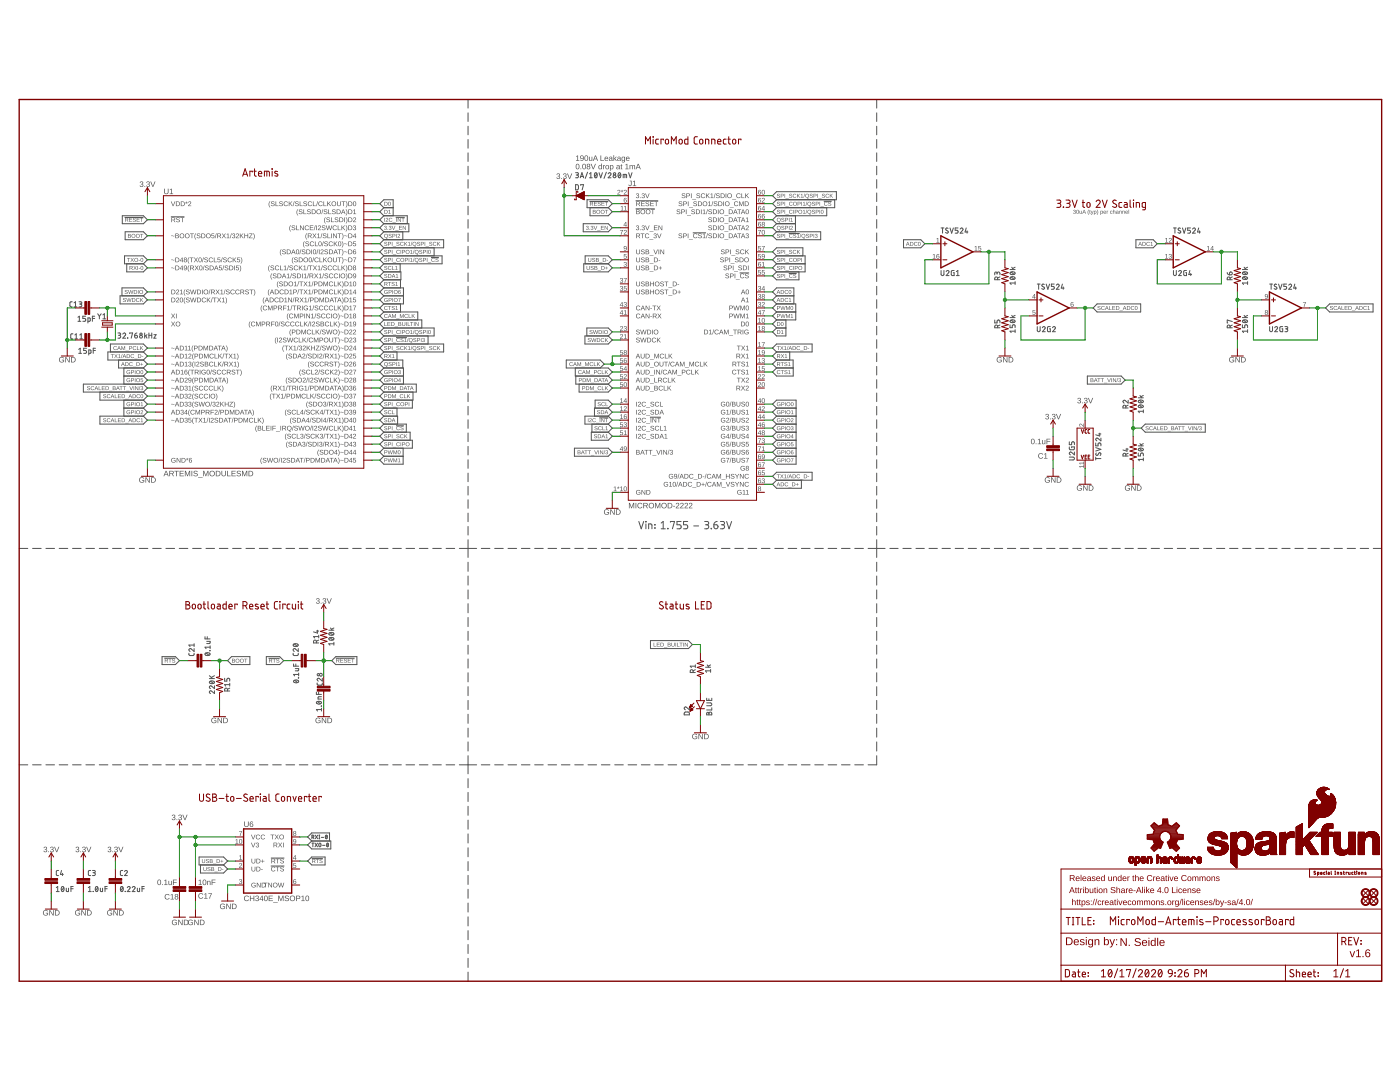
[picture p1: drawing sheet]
<svg xmlns="http://www.w3.org/2000/svg" width="279mm" height="216mm" viewBox="0 0 279 216" stroke-linecap="round" stroke-linejoin="round" font-family="sans-serif">
<g fill="none" stroke="#505050" stroke-width=".2">
<path d="M93.4 19.9v1.7M175 19.9v1.7M93.4 22.5v1.7M93.4 25.2v1.7M93.4 27.8v1.8M93.4 30.5v1.7M93.4 33.2v1.7M93.4 35.8v1.7M93.4 38.5v1.7M175 22.5v1.7M175 25.2v1.7M175 27.8v1.8"/>
<path d="M175 30.5v1.7M175 33.2v1.7M175 35.8v1.7M175 38.5v1.7M93.4 41.1v1.8M93.4 43.8v1.7M93.4 46.5v1.7M93.4 49.1v1.8M93.4 51.8v1.7M93.4 54.5v1.7M93.4 57.1v1.7M93.4 59.8v1.7"/>
<path d="M175 41.1v1.8M175 43.8v1.7M175 46.5v1.7M175 49.1v1.8M175 51.8v1.7M175 54.5v1.7M175 57.1v1.7M175 59.8v1.7M93.4 62.4v1.8M93.4 65.1v1.7M93.4 67.8v1.7M93.4 70.4v1.8"/>
<path d="M93.4 73.1v1.7M93.4 75.8v1.7M93.4 78.4v1.7M175 62.4v1.8M175 65.1v1.7M175 67.8v1.7M175 70.4v1.8M175 73.1v1.7M175 75.8v1.7M175 78.4v1.7M93.4 81.1v1.7M93.4 83.8v1.7"/>
<path d="M93.4 86.4v1.7M93.4 89.1v1.7M93.4 91.7v1.8M93.4 94.4v1.7M93.4 97v1.8M93.4 99.7v1.7M175 81.1v1.7M175 83.8v1.7M175 86.4v1.7M175 89.1v1.7M175 91.7v1.8M175 94.4v1.7"/>
<path d="M175 97v1.8M175 99.7v1.7M3.8 109.4h1.7M6.5 109.4h1.7M9.2 109.4h1.7M11.8 109.4h1.7M14.5 109.4h1.7M17.1 109.4h1.8M19.8 109.4h1.7M22.5 109.4h1.7M25.1 109.4h1.7M27.8 109.4h1.7"/>
<path d="M30.5 109.4h1.7M33.1 109.4h1.7M35.8 109.4h1.7M38.4 109.4h1.8M41.1 109.4h1.7M43.8 109.4h1.7M46.4 109.4h1.7M49.1 109.4h1.7M51.8 109.4h1.7M54.4 109.4h1.7M57.1 109.4h1.7M59.7 109.4h1.7"/>
<path d="M62.4 109.4h1.7M65.1 109.4h1.7M67.7 109.4h1.7M70.4 109.4h1.7M73 109.4h1.8M75.7 109.4h1.7M78.4 109.4h1.7M81 109.4h1.7M83.7 109.4h1.7M86.4 109.4h1.7M89 109.4h1.7M91.7 109.4h3.4"/>
<path d="M93.4 102.4v1.7M93.4 105.1v1.7M93.4 107.7v3.5M93.4 112.2v1.8M93.4 114.9v1.9M93.4 117.7v1.8M96.1 109.4h1.7M98.7 109.4h1.7M101.4 109.4h1.7M104.1 109.4h1.7M106.7 109.4h1.7M109.4 109.4h1.7"/>
<path d="M112 109.4h1.7M114.7 109.4h1.7M117.3 109.4h1.8M120 109.4h1.7M122.7 109.4h1.7M125.3 109.4h1.8M127.5 104.1l.5 1.4 .5-1.4M128 109.4h1.7M128.9 104.1h.1M128.9 104.5v1M129.5 105.5v-1l.6 .2v.8M130.7 109.4h1.7"/>
<path d="M130.7 104.7v.1zM130.7 105.3v.1zM132 104.4l.4-.3v1.4M132 105.5h.8M133.2 105.4l.1 .1zM133.3 109.4h1.7M133.8 104.2v-.1h.8l-.4 1.4M135.9 104.1h-.8v.6h.5a.41 .41 0 0 1 .3 .4 .41 .41 0 0 1-.3 .4h-.5M136 109.4h1.7M137.2 104.1h-.8v.6h.5a.41 .41 0 0 1 .4 .4 .41 .41 0 0 1-.4 .4h-.5M138.5 104.9h.9M138.6 109.4h1.8"/>
<path d="M140.6 104.1h.7l.1 .2-.1 .4h-.5M141 104.7a.4 .4 0 0 1 .5 .4 .4 .4 0 0 1-.5 .4h-.4M141.3 109.4h1.7M141.9 105.4l.1 .1zM142.5 104.7h.5a.41 .41 0 0 1 .3 .5 .41 .41 0 0 1-.4 .3 .41 .41 0 0 1-.4-.4zM143.1 104.1l-.5 .2-.1 .4M143.8 104.1h.6l.2 .2-.2 .4h-.4M144 109.4h1.7M144.2 104.7a.4 .4 0 0 1 .4 .4 .4 .4 0 0 1-.4 .4h-.4M145 104.1l.5 1.4 .5-1.4M146.6 109.4h1.8M149.3 109.4h1.7"/>
<path d="M152 109.4h1.7M154.6 109.4h1.7M157.3 109.4h1.7M159.9 109.4h1.8M162.6 109.4h1.7M165.3 109.4h1.7M167.9 109.4h1.8M170.6 109.4h1.7M173.2 109.4h3.4M175 102.4v1.7M175 105.1v1.7M175 107.7v3.5"/>
<path d="M175 112.2v1.8M175 114.9v1.9M175 117.7v1.8M177.6 109.4h1.6M180.2 109.4h1.6M182.8 109.4h1.7M185.4 109.4h1.7M188 109.4h1.7M190.6 109.4h1.7M193.2 109.4h1.7M195.8 109.4h1.7M198.4 109.4h1.7"/>
<path d="M201 109.4h1.7M203.7 109.4h1.6M206.3 109.4h1.6M208.9 109.4h1.6M211.5 109.4h1.6M214.1 109.4h1.7M216.7 109.4h1.7M219.3 109.4h1.7M221.9 109.4h1.7M224.5 109.4h1.7M227.1 109.4h1.7M229.7 109.4h1.7"/>
<path d="M232.3 109.4h1.7M234.9 109.4h1.7M237.6 109.4h1.6M240.2 109.4h1.6M242.8 109.4h1.6M245.4 109.4h1.7M248 109.4h1.7M250.6 109.4h1.7M253.2 109.4h1.7M255.8 109.4h1.7M258.4 109.4h1.7M261 109.4h1.7"/>
<path d="M263.6 109.4h1.7M266.3 109.4h1.6M268.9 109.4h1.6M271.5 109.4h1.6M274.1 109.4h1.6M93.4 120.5v1.8M93.4 123.2v1.8M93.4 126v1.8M93.4 128.7v1.8M93.4 131.5v1.8M93.4 134.2v1.9M93.4 137v1.8"/>
<path d="M93.4 139.8v1.8M175 120.5v1.8M175 123.2v1.8M175 126v1.8M175 128.7v1.8M175 131.5v1.8M175 134.2v1.9M175 137v1.8M175 139.8v1.8M3.8 152.6h1.7M6.5 152.6h1.7M9.2 152.6h1.7"/>
<path d="M11.8 152.6h1.7M14.5 152.6h1.7M17.1 152.6h1.8M19.8 152.6h1.7M22.5 152.6h1.7M25.1 152.6h1.7M27.8 152.6h1.7M30.5 152.6h1.7M33.1 152.6h1.7M35.8 152.6h1.7M38.4 152.6h1.8M41.1 152.6h1.7"/>
<path d="M43.8 152.6h1.7M46.4 152.6h1.7M49.1 152.6h1.7M51.8 152.6h1.7M54.4 152.6h1.7M57.1 152.6h1.7M59.7 152.6h1.7M62.4 152.6h1.7M65.1 152.6h1.7M67.7 152.6h1.7M70.4 152.6h1.7M73 152.6h1.8"/>
<path d="M75.7 152.6h1.7M78.4 152.6h1.7M81 152.6h1.7M83.7 152.6h1.7M86.4 152.6h1.7M89 152.6h1.7M91.7 152.6h3.4M93.4 142.5v1.8M93.4 145.3v1.8M93.4 148v1.9M93.4 150.8v3.6M93.4 155.4v1.8"/>
<path d="M93.4 158.1v1.8M96.1 152.6h1.7M98.7 152.6h1.7M101.4 152.6h1.7M104.1 152.6h1.7M106.7 152.6h1.7M109.4 152.6h1.7M112 152.6h1.7M114.7 152.6h1.7M117.3 152.6h1.8M120 152.6h1.7M122.7 152.6h1.7"/>
<path d="M125.3 152.6h1.8M128 152.6h1.7M130.7 152.6h1.7M133.3 152.6h1.7M136 152.6h1.7M138.6 152.6h1.8M141.3 152.6h1.7M144 152.6h1.7M146.6 152.6h1.8M149.3 152.6h1.7M152 152.6h1.7M154.6 152.6h1.7"/>
<path d="M157.3 152.6h1.7M159.9 152.6h1.8M162.6 152.6h1.7M165.3 152.6h1.7M167.9 152.6h1.8M170.6 152.6h1.7M175 142.5v1.8M175 145.3v1.8M175 148v1.9M175 150.8v1.8h-1.8M93.4 160.9v1.8M93.4 163.6v1.9"/>
<path d="M93.4 166.4v1.8M93.4 169.2v1.8M93.4 171.9v1.8M93.4 174.7v1.8M93.4 177.4v1.8M93.4 180.2v1.8M93.4 182.9v1.9M93.4 185.7v1.8M93.4 188.5v1.8M93.4 191.2v1.8M93.4 194v1.8"/>
</g>
<g fill="#505050">
<path d="M115 31.2l.4-.2v1h.2v.1h-.6v-.1h.2v-.8l-.2 .1zM115.9 31.1a.52 .52 0 0 1 .7 .4 .52 .52 0 0 1-.5 .6l-.3-.2 .4 .1 .2-.4a.35 .35 0 0 1-.6 0 .35 .35 0 0 1 .1-.5zM115.9 31.4a.25 .25 0 0 0 .5 0 .25 .25 0 0 0-.5 0zM116.7 31.1l.1-.1a.52 .52 0 0 1 .6 .6 .52 .52 0 0 1-.6 .5l-.1-.3zM116.9 31.1a.47 .47 0 0 0-.2 .5 .47 .47 0 0 0 .4 .4 .47 .47 0 0 0 .2-.5 .47 .47 0 0 0-.4-.4zM117.5 31.3h.2v.5a.2 .2 0 0 0 .2 .2 .2 .2 0 0 0 .2-.2v-.5h.1v.8l-.1-.1a.28 .28 0 0 1-.3 .1 .28 .28 0 0 1-.3-.3zM118.8 31h.1l.5 1.1h-.2l-.1-.3h-.5l-.1 .3h-.2zM118.8 31.1l-.2 .6h.4zM119.8 31h.2v1h.5v.1h-.7zM120.7 31.4a.38 .38 0 0 1 .6 .1l.1 .2h-.6a.24 .24 0 0 0 .1 .3 .24 .24 0 0 0 .3-.1h.2a.42 .42 0 0 1-.7 .1 .42 .42 0 0 1 0-.6zM120.9 31.4l-.1 .2h.4l-.1-.2zM121.6 31.4l.5-.1 .2 .8-.2-.2a.27 .27 0 0 1-.5 .2 .27 .27 0 0 1 .1-.5h.4a.19 .19 0 0 0-.2-.2 .19 .19 0 0 0-.2 .1h-.1zM121.7 31.8a.2 .2 0 0 0 .4 0 .2 .2 0 0 0-.4 0zM122.4 31h.2v.7l.5-.4-.3 .3 .3 .5h-.2l-.2-.4-.1 .4h-.2zM123.3 31.4l.5-.1 .2 .8-.3-.2a.27 .27 0 0 1-.4 .2 .27 .27 0 0 1 .1-.5h.3a.19 .19 0 0 0-.1-.2 .19 .19 0 0 0-.2 .1h-.2zM123.3 31.8a.2 .2 0 0 0 .4 0 .2 .2 0 0 0-.4 0zM124.1 31.4l.3-.1 .2 .1 .1-.1v.8l-.1 .3h-.3l-.2-.2a.31 .31 0 0 0 .3 .1 .31 .31 0 0 0 .2-.4l-.1 .2a.4 .4 0 0 1-.5-.2 .4 .4 0 0 1 .1-.5zM124.2 31.4v.4a.28 .28 0 0 0 .5-.1 .28 .28 0 0 0-.3-.3zM125 31.4a.38 .38 0 0 1 .6 .1v.2h-.5a.24 .24 0 0 0 .1 .3 .24 .24 0 0 0 .3-.1h.1a.42 .42 0 0 1-.6 .1 .42 .42 0 0 1 0-.6zM125.1 31.4v.2h.4l-.1-.2z"/>
<path d="M115 32.8l.1-.1a.52 .52 0 0 1 .5 .5 .52 .52 0 0 1-.5 .6l-.2-.3zM115.2 32.8a.47 .47 0 0 0-.2 .5 .47 .47 0 0 0 .4 .3 .47 .47 0 0 0 .1-.4 .47 .47 0 0 0-.3-.4zM115.8 33.6h.2v.2h-.2zM116.3 32.8l.1-.1a.52 .52 0 0 1 .5 .5 .52 .52 0 0 1-.5 .6l-.2-.3zM116.5 32.8a.47 .47 0 0 0-.2 .5 .47 .47 0 0 0 .4 .3 .47 .47 0 0 0 .1-.4 .47 .47 0 0 0-.3-.4zM117.2 32.8a.31 .31 0 0 1 .5-.1 .31 .31 0 0 1-.1 .5 .31 .31 0 0 1 .1 .5 .31 .31 0 0 1-.5 0 .31 .31 0 0 1 .1-.5l-.2-.2zM117.2 33a.2 .2 0 0 0 .4 0 .2 .2 0 0 0-.4 0zM117.2 33.5a.25 .25 0 0 0 .5 0 .25 .25 0 0 0-.5 0zM117.9 32.7h.1l.4 .9 .4-.9h.1l-.4 1.1h-.2zM119.6 33l.4 .1v-.5h.1v1.2l-.1-.2a.29 .29 0 0 1-.3 .2 .29 .29 0 0 1-.3-.3zM119.6 33.1l.1 .6a.28 .28 0 0 0 .3-.4 .28 .28 0 0 0-.4-.2zM120.3 32.9h.2v.2l.2-.2-.2 .3v.6h-.2zM120.7 33.4a.45 .45 0 0 1 .9 0 .45 .45 0 0 1-.9 0zM121 33.1a.3 .3 0 0 0-.1 .4 .3 .3 0 0 0 .5 .1v-.5zM121.7 32.9l.2 .2a.29 .29 0 0 1 .3-.2 .29 .29 0 0 1 .2 .3 .43 .43 0 0 1-.3 .6l-.2-.2v.5h-.2zM122 33.1a.27 .27 0 0 0-.1 .4 .27 .27 0 0 0 .4 0l-.1-.4zM123.1 33h.5l.2 .8-.3-.2a.27 .27 0 0 1-.4 .1 .27 .27 0 0 1 .1-.4h.3a.19 .19 0 0 0-.1-.3 .19 .19 0 0 0-.2 .2h-.2zM123.2 33.5a.2 .2 0 0 0 .3 0 .2 .2 0 0 0-.3 0zM124 32.8l.2 .1-.1 .1v.6l.1 .2-.2-.1-.1-.1-.1-.7zM124.8 32.9l.4-.2v1h.3v.1h-.7v-.1h.3v-.9l-.3 .2zM125.6 32.9l.2 .2a.25 .25 0 0 1 .2-.2 .25 .25 0 0 1 .3 .2 .26 .26 0 0 1 .3-.2 .26 .26 0 0 1 .1 .3v.6h-.1v-.7l-.1-.1-.2 .2v.6h-.2v-.7h-.2l-.1 .7h-.2zM127.3 32.7h.2l.4 1.1h-.2l-.1-.3h-.5l-.1 .3h-.2zM127.4 32.8l-.2 .5h.4z"/>
<path d="M214.3 41.9a.22 .22 0 0 1 .3 0 .22 .22 0 0 1-.1 .4 .21 .21 0 0 1 .2 .2 .21 .21 0 0 1-.3 .2l-.2-.2h.4v-.1l-.2-.2 .2-.2-.4 .1zM214.9 42v-.1a.35 .35 0 0 1 .4 .4 .35 .35 0 0 1-.4 .3zM215 42a.33 .33 0 0 0-.1 .3 .33 .33 0 0 0 .2 .3 .33 .33 0 0 0 .2-.4 .33 .33 0 0 0-.3-.2zM215.4 42.1l.3 .5 .2-.5v.6l-.1-.1a.2 .2 0 0 1-.2 .1 .2 .2 0 0 1-.2-.2zM216.3 41.9h.1l.3 .8-.2-.3h-.3l-.2 .3zM216.4 42l-.2 .3h.3zM217.3 41.8h.1a.79 .79 0 0 0 0 1.1 .68 .68 0 0 1-.1-1.1zM217.5 41.9l.2 .2-.1 .4 .1 .1-.2-.1zM217.7 42.1l.3 .4 .2-.4-.4 .8-.1-.1 .2-.2zM218.3 42.1h.2a.27 .27 0 0 1 .3 .3 .27 .27 0 0 1-.4 .2l-.1 .3zM218.3 42.3a.2 .2 0 0 0 .4 0 .2 .2 0 0 0-.4 0zM218.9 41.8a.61 .61 0 0 1 0 1.1 .79 .79 0 0 0 0-1.1zM219.6 42.1h.2a.27 .27 0 0 1 .3 .3 .27 .27 0 0 1-.4 .2l-.1 .3zM219.6 42.3a.2 .2 0 0 0 .4 0 .2 .2 0 0 0-.4 0zM220.3 42.1h.3l.1 .3h-.4a.17 .17 0 0 0 .1 .2 .17 .17 0 0 0 .2-.1h.1a.3 .3 0 0 1-.4 .1 .3 .3 0 0 1 0-.5zM220.4 42.2l-.1 .1h.3l-.1-.2zM220.9 42.1l.1 .1 .2-.1-.2 .2v.4zM221.6 42.1h.3l.1 .1a.21 .21 0 0 0-.3-.1 .21 .21 0 0 0-.1 .3 .21 .21 0 0 0 .3 .1h.1a.29 .29 0 0 1-.4 .1 .29 .29 0 0 1 0-.5zM222.1 41.8l.1 .4a.2 .2 0 0 1 .2-.1 .2 .2 0 0 1 .2 .2v.4l-.2-.6-.3 .6zM222.8 42.1l.4 .1 .1 .4-.2-.1a.19 .19 0 0 1-.3 .1 .19 .19 0 0 1 .1-.3l.2-.1h-.4zM222.8 42.5a.15 .15 0 0 0 .3 0 .15 .15 0 0 0-.3 0zM223.4 42.1l.1 .1a.2 .2 0 0 1 .2-.1 .2 .2 0 0 1 .1 .2v.4l-.2-.6-.2 .6zM224 42.1l.1 .1a.2 .2 0 0 1 .2-.1 .2 .2 0 0 1 .2 .2v.4l-.3-.6-.2 .6zM224.7 42.1h.3l.1 .3h-.4a.17 .17 0 0 0 .1 .2 .17 .17 0 0 0 .2-.1h.1a.3 .3 0 0 1-.5 .1 .3 .3 0 0 1 .1-.5zM224.7 42.2v.1h.3l-.1-.2zM225.2 41.8l.1 .9z"/>
<path d="M33.1 94h.1l.5 1h-.2l-.1-.3h-.5l-.1 .3h-.2zM33.1 94.1l-.2 .5h.4zM33.8 94h.5a.31 .31 0 0 1 .4 .2 .31 .31 0 0 1-.3 .4l.3 .4h-.1l-.3-.4h-.4v.4h-.1zM33.9 94.1v.4h.4a.2 .2 0 0 0 .2-.2 .2 .2 0 0 0-.2-.2zM34.8 94h.9v.1h-.4v.9h-.1v-.9h-.4zM35.9 94h.8v.1h-.7v.3h.6v.1h-.6v.4h.7v.1h-.8zM36.9 94h.2l.3 .9 .4-.9h.1v1h-.1v-.9l-.3 .9-.5-.9v.9h-.1zM38.2 94h.2v1h-.2zM38.7 94l.5-.1 .3 .3h-.2a.25 .25 0 0 0-.3-.2 .25 .25 0 0 0-.2 .3 .45 .45 0 0 1 .5 .2 .45 .45 0 0 1 .1 .5h-.6l-.2-.2 .1-.1a.29 .29 0 0 0 .4 .3 .29 .29 0 0 0 .2-.4l-.6-.2zM39.5 95.2l.9 .1zM40.6 94h.1l.4 .9 .3-.9h.2v1h-.1v-.9l-.4 .9-.4-.9v.9h-.1zM41.8 94.5a.55 .55 0 0 1 1.1 0 .55 .55 0 0 1-1.1 0zM41.9 94.5a.42 .42 0 0 0 .8 0 .42 .42 0 0 0-.8 0zM43.1 94h.3a.54 .54 0 0 1 .6 .5 .54 .54 0 0 1-.5 .5h-.4zM43.2 94.1v.8a.46 .46 0 0 0 .7-.4 .46 .46 0 0 0-.7-.4zM44.2 94h.1v.6a.3 .3 0 0 0 .3 .3 .3 .3 0 0 0 .3-.3v-.6h.2v.6a.45 .45 0 0 1-.5 .4 .45 .45 0 0 1-.4-.4zM45.3 94h.2v.9h.5v.1h-.7zM46.2 94h.8v.1h-.6v.3h.6v.1h-.6v.4h.7v.1h-.9zM47.4 94l.4-.1 .3 .3h-.2a.25 .25 0 0 0-.3-.2 .25 .25 0 0 0-.2 .3 .45 .45 0 0 1 .5 .2 .45 .45 0 0 1 .1 .5h-.6l-.2-.2 .1-.1a.29 .29 0 0 0 .4 .3 .29 .29 0 0 0 .2-.4l-.6-.2zM48.3 94h.2l.3 .9 .4-.9h.1v1h-.1v-.9l-.3 .9-.5-.9v.9h-.1zM49.6 94h.4a.54 .54 0 0 1 .5 .5 .54 .54 0 0 1-.5 .5h-.4zM49.7 94.1v.8a.46 .46 0 0 0 .7-.4 .46 .46 0 0 0-.7-.4z"/>
<path d="M120.7 101.8l.5-.2 .3 .3h-.1a.42 .42 0 0 0-.6 0 .42 .42 0 0 0 0 .6 .42 .42 0 0 0 .6 0v-.2h-.3v-.1h.5v.3a.59 .59 0 0 1-.9 .1 .59 .59 0 0 1 0-.8zM121.8 101.6h.2l.6 1-.1-1h.2v1.1h-.2l-.6-.9v.9h-.1zM122.9 101.6h.4a.54 .54 0 0 1 .6 .5 .54 .54 0 0 1-.6 .6h-.4zM123.1 101.7v.9a.46 .46 0 0 0 .6-.4 .46 .46 0 0 0-.6-.5z"/>
<path d="M27.9 95.4l.6-.2 .3 .3h-.2a.42 .42 0 0 0-.6 0 .42 .42 0 0 0 .1 .6 .42 .42 0 0 0 .6 0v-.2h-.4v-.1h.5v.3a.59 .59 0 0 1-.9 .1 .59 .59 0 0 1 0-.8zM29 95.2h.2l.6 1v-1h.1v1.1h-.2l-.5-.9v.9h-.2zM30.2 95.2h.3a.54 .54 0 0 1 .6 .5 .54 .54 0 0 1-.5 .6h-.4zM30.3 95.4v.8a.46 .46 0 0 0 .6-.4 .46 .46 0 0 0-.6-.4z"/>
<path d="M28 36.3a.31 .31 0 0 1 .5 0 .31 .31 0 0 1-.1 .4 .29 .29 0 0 1 .2 .4 .29 .29 0 0 1-.3 .2l-.3-.1-.1-.2 .4 .2a.2 .2 0 0 0 .2-.2 .2 .2 0 0 0-.3-.2l-.1-.1a.21 .21 0 0 0 .3-.1 .21 .21 0 0 0-.1-.3 .21 .21 0 0 0-.3 .2h-.1zM28.8 37.1h.2v.2h-.2zM29.3 36.3a.31 .31 0 0 1 .5 0 .31 .31 0 0 1-.1 .4 .29 .29 0 0 1 .2 .4 .29 .29 0 0 1-.3 .2l-.3-.1-.1-.2 .4 .2a.2 .2 0 0 0 .2-.2 .2 .2 0 0 0-.3-.2l-.1-.1a.21 .21 0 0 0 .3-.1 .21 .21 0 0 0-.1-.3 .21 .21 0 0 0-.3 .2h-.1zM30 36.2h.2l.3 1 .4-1h.1l-.4 1.1h-.2z"/>
</g>
<g fill="none" stroke="#505050" stroke-width=".2">
<path d="M15.6 63.3l.2-.2v1M15.6 64.1h.5M15.7 69.7l.3-.2v1M15.7 70.5h.6M17.1 63.1h-.6v.4l.5 .1 .1 .2-.1 .3h-.5M17.3 69.5h-.6v.4l.4 .1 .2 .2-.2 .3h-.4M17.5 64.1l.5-.1-.1-.5-.4-.1v1.1M17.7 70.5l.4-.1v-.6h-.4v1M18.4 63.5h.5M18.6 69.9h.4M18.9 63.1h-.5v1M19 69.5h-.4v1"/>
<path d="M23.5 66.4l.6 .2-.1 .3h-.4M23.8 66.9l.3 .3-.2 .2-.4 .1M24.5 66.7a.28 .28 0 0 1 .4-.2 .28 .28 0 0 1 .1 .4l-.5 .6h.6M25.5 67.5h.1M25.9 66.6v-.2h.6l-.3 1.1M26.9 66.9h.3a.28 .28 0 0 1 .2 .3 .28 .28 0 0 1-.3 .3 .28 .28 0 0 1-.2-.3zM27.3 66.4l-.3 .2-.1 .3M28.9 66.4v1.1M29.1 67l.2 .5M29.3 66.8l-.4 .3M29.7 66.9h.6M29.7 66.4v1.1"/>
<path d="M30.3 66.4v1.1M30.7 66.8h.5l-.5 .7h.5"/>
<circle cx="28.1" cy="67.2" r=".29"/>
<circle cx="28.1" cy="66.7" r=".22"/>
</g>
<path d="M11.9 71.4l.6-.2 .3 .3h-.2a.42 .42 0 0 0-.6 0 .42 .42 0 0 0 .1 .6 .42 .42 0 0 0 .6 0v-.2h-.4v-.1h.5v.4a.59 .59 0 0 1-.8 0 .59 .59 0 0 1-.1-.8zM13 71.2h.2l.6 1v-1h.1v1.1h-.2l-.5-.9v.9h-.2zM14.2 71.2h.3a.54 .54 0 0 1 .6 .6 .54 .54 0 0 1-.5 .5h-.4zM14.3 71.4v.8a.46 .46 0 0 0 .7-.4 .46 .46 0 0 0-.7-.4z" fill="#505050"/>
<path d="M140.8 133.1h1M141 139.3v.5h1v-.5M141.1 132.7l.4 .4M141.5 139.4v.4M141.8 133.9h-1l.2 .3M141.8 133.6v.6M141.8 132.7l-.5 .2M141 140.3h.9l.1 .2-.1 .3h-.9M141.1 142.2h.3l.1 .2 .1-.3h.3l.1 .5h-1zM141.5 142.4v.2M142 141.2v.5h-1" fill="none" stroke="#505050" stroke-width=".2"/>
<g fill="#505050">
<path d="M138.3 146.5l.5-.1 .3 .3h-.1a.42 .42 0 0 0-.6 0 .42 .42 0 0 0 0 .6 .42 .42 0 0 0 .6 0v-.2h-.3v-.1h.4v.3a.59 .59 0 0 1-.8 .1 .59 .59 0 0 1 0-.9zM139.4 146.4h.2l.5 .9v-.9h.2v1.1h-.2l-.6-.9v.9h-.1zM140.5 146.4h.4a.54 .54 0 0 1 .6 .5 .54 .54 0 0 1-.6 .6h-.4zM140.7 146.5v.9a.46 .46 0 0 0 .6-.4 .46 .46 0 0 0-.6-.5z"/>
<path d="M34.4 183.6l.6-.1 .3 .3h-.1a.42 .42 0 0 0-.6 0 .42 .42 0 0 0 0 .6 .42 .42 0 0 0 .6 0v-.2h-.3v-.1h.4v.3a.59 .59 0 0 1-.8 .1 .59 .59 0 0 1-.1-.9zM35.6 183.5h.1l.6 .9v-.9h.1v1.1h-.1l-.6-.9v.9h-.1zM36.7 183.5h.4a.54 .54 0 0 1 .5 .5 .54 .54 0 0 1-.5 .6h-.4zM36.8 183.6v.9a.46 .46 0 0 0 .7-.4 .46 .46 0 0 0-.7-.5z"/>
<path d="M39.6 175.7l.4-.2v1h.3v.1h-.7v-.1h.3v-.8l-.3 .1zM40.5 175.6l.1-.1a.52 .52 0 0 1 .6 .6 .52 .52 0 0 1-.6 .5l-.1-.3zM40.7 175.6a.47 .47 0 0 0-.2 .5 .47 .47 0 0 0 .4 .4 .47 .47 0 0 0 .2-.5 .47 .47 0 0 0-.4-.4zM41.3 175.8l.2 .1a.28 .28 0 0 1 .3-.1 .28 .28 0 0 1 .2 .2v.6h-.1v-.5a.21 .21 0 0 0-.3-.3 .2 .2 0 0 0-.1 .3v.5h-.2zM42.2 175.5h.8v.1h-.6v.4h.6v.2h-.6v.4h-.2z"/>
<path d="M37.6 183.6l.6-.1 .3 .3h-.1a.42 .42 0 0 0-.6 0 .42 .42 0 0 0 0 .6 .42 .42 0 0 0 .6 0v-.2h-.3v-.1h.4v.3a.59 .59 0 0 1-.8 .1 .59 .59 0 0 1-.1-.9zM38.8 183.5h.1l.6 .9v-.9h.1v1.1h-.1l-.6-.9v.9h-.1zM39.9 183.5h.4a.54 .54 0 0 1 .5 .5 .54 .54 0 0 1-.5 .6h-.4zM40 183.6v.9a.46 .46 0 0 0 .7-.4 .46 .46 0 0 0-.7-.5z"/>
<path d="M31.5 175.6l.1-.1a.52 .52 0 0 1 .6 .6 .52 .52 0 0 1-.6 .5l-.2-.3zM31.7 175.6a.47 .47 0 0 0-.2 .5 .47 .47 0 0 0 .4 .4 .47 .47 0 0 0 .2-.5 .47 .47 0 0 0-.4-.4zM32.4 176.4h.1v.2h-.1zM32.8 175.7l.4-.2v1h.2v.1h-.6v-.1h.2v-.8l-.2 .1zM33.6 175.8h.2v.5a.2 .2 0 0 0 .2 .2 .2 .2 0 0 0 .1-.2v-.5h.2v.8l-.2-.1a.28 .28 0 0 1-.3 .1 .28 .28 0 0 1-.2-.3zM34.5 175.5h.8v.1h-.6v.4h.6v.2h-.6v.4h-.2z"/>
<path d="M44 180.4l.6-.1 .3 .3h-.1a.42 .42 0 0 0-.6 0 .42 .42 0 0 0 0 .6 .42 .42 0 0 0 .6 0v-.2h-.3v-.1h.4v.3a.59 .59 0 0 1-.8 .1 .59 .59 0 0 1-.1-.9zM45.2 180.3h.1l.6 .9v-.9h.1v1.1h-.1l-.6-.9v.9h-.1zM46.3 180.3h.4a.54 .54 0 0 1 .5 .5 .54 .54 0 0 1-.5 .6h-.4zM46.4 180.4v.9a.46 .46 0 0 0 .7-.4 .46 .46 0 0 0-.7-.5z"/>
<path d="M34.4 162.6a.31 .31 0 0 1 .5 0 .31 .31 0 0 1-.1 .5 .29 .29 0 0 1 .2 .3 .29 .29 0 0 1-.4 .3l-.2-.1-.1-.2 .3 .1a.2 .2 0 0 0 .3-.2 .2 .2 0 0 0-.3-.1l-.1-.2a.21 .21 0 0 0 .3-.1 .21 .21 0 0 0-.1-.2 .21 .21 0 0 0-.3 .1h-.1zM35.2 163.5h.2v.1h-.2zM35.7 162.6a.31 .31 0 0 1 .5 0 .31 .31 0 0 1-.1 .5 .29 .29 0 0 1 .2 .3 .29 .29 0 0 1-.3 .3l-.3-.1-.1-.2 .4 .1a.2 .2 0 0 0 .2-.2 .2 .2 0 0 0-.3-.1l-.1-.2a.21 .21 0 0 0 .3-.1 .21 .21 0 0 0-.1-.2 .21 .21 0 0 0-.3 .1h-.1zM36.4 162.6h.1l.4 .9 .4-.9h.1l-.4 1h-.2z"/>
<path d="M48.8 178.9l.6-.2 .3 .3h-.2a.4 .4 0 0 0-.6 0 .4 .4 0 0 0 .1 .6 .4 .4 0 0 0 .6-.1h.1a.55 .55 0 0 1-.8 .2 .55 .55 0 0 1-.1-.8zM49.9 178.7h.1v.5h.6v-.5h.1v1.1h-.1v-.5h-.6v.5h-.1zM51.1 178.8a.31 .31 0 0 1 .5 0 .31 .31 0 0 1-.2 .4 .29 .29 0 0 1 .3 .4 .29 .29 0 0 1-.4 .2l-.2-.1-.2-.2 .4 .2a.2 .2 0 0 0 .2-.2 .2 .2 0 0 0-.2-.2l-.1-.1a.21 .21 0 0 0 .3-.1 .21 .21 0 0 0-.2-.3 .21 .21 0 0 0-.2 .2h-.1zM52.3 178.7h.1v.7h.2l-.2 .4h-.1v-.2h-.5zM52.3 178.9l-.4 .5h.4zM52.8 178.8l.1-.1a.52 .52 0 0 1 .5 .6 .52 .52 0 0 1-.5 .5l-.2-.3zM52.9 178.8a.47 .47 0 0 0-.1 .5 .47 .47 0 0 0 .4 .4 .47 .47 0 0 0 .1-.5 .47 .47 0 0 0-.4-.4zM53.6 178.7h.8v.1h-.6v.4h.6v.1h-.6v.4h.7v.1h-.9zM54.5 180l.9 .1zM55.5 178.7h.2l.4 .9 .3-.9h.2v1.1h-.2l.1-1-.4 1-.4-1v1h-.2zM56.9 178.8l.5-.1 .3 .3h-.2a.25 .25 0 0 0-.3-.2 .25 .25 0 0 0-.2 .3 .45 .45 0 0 1 .5 .1 .45 .45 0 0 1 .1 .5l-.6 .1-.2-.3h.1a.29 .29 0 0 0 .4 .2 .29 .29 0 0 0 .2-.3l-.6-.3zM57.8 179.3a.55 .55 0 0 1 1.1 0 .55 .55 0 0 1-1.1 0zM57.9 179.2a.42 .42 0 0 0 .8 0 .42 .42 0 0 0-.8 0zM59.1 178.7h.5a.33 .33 0 0 1 .3 .3 .33 .33 0 0 1-.3 .4h-.4v.4h-.1zM59.2 178.8v.5l.5-.1v-.3zM60.2 178.9l.3-.2v1h.3v.1h-.7v-.1h.3v-.8l-.2 .1zM61 178.8l.2-.1a.52 .52 0 0 1 .5 .6 .52 .52 0 0 1-.5 .5l-.2-.3zM61.2 178.8a.47 .47 0 0 0-.2 .5 .47 .47 0 0 0 .4 .4 .47 .47 0 0 0 .2-.5 .47 .47 0 0 0-.4-.4z"/>
</g>
<g fill="none" stroke="#505050" stroke-width=".2">
<path d="M58.6 132.5v.4h1M58.7 135.8a.56 .56 0 0 1 .9 .2 .56 .56 0 0 1-.6 .3 .56 .56 0 0 1-.4-.4zM58.8 135.7l.6 .5M58.9 133.4h.7l-.1 .4-.6 .1M59 132.5v.4M59.5 135.3h.1M59.6 134.3v.6M59.6 134.6h-1l.2 .3M65.6 125.8h1M65.7 127.3a.59 .59 0 0 1 .9 .3 .55 .55 0 0 1-.5 .2 .55 .55 0 0 1-.5-.4zM65.7 126.3a.58 .58 0 0 1 .9 .3 .57 .57 0 0 1-1-.2zM65.8 127.2l.6 .5"/>
<path d="M65.8 126.3l.6 .4M66 125.3l.3 .5M66.6 128.5h-1l.2 .2M66.6 128.2v.5M66.6 125.3l-.4 .3"/>
</g>
<path d="M42.3 143.3l.6-.1 .3 .3h-.2a.42 .42 0 0 0-.6 0 .42 .42 0 0 0 0 .6 .42 .42 0 0 0 .6 0v-.2h-.3v-.1h.5v.3a.59 .59 0 0 1-.9 .1 .59 .59 0 0 1 0-.9zM43.4 143.2h.2l.6 .9v-.9h.1v1.1h-.2l-.5-.9v.9h-.2zM44.6 143.2h.3a.54 .54 0 0 1 .6 .5 .54 .54 0 0 1-.5 .6h-.4zM44.7 143.3v.9a.46 .46 0 0 0 .6-.4 .46 .46 0 0 0-.6-.5z" fill="#505050"/>
<g fill="none" stroke="#505050" stroke-width=".2">
<path d="M40.9 130.4a.57 .57 0 0 1 1 .2 .56 .56 0 0 1-.5 .2 .56 .56 0 0 1-.5-.4zM40.9 127v.5h1M41.1 130.3l.6 .4M41.3 128h.6l-.1 .4h-.5M41.4 127v.5M41.8 135.4h1M41.8 134.8l.6 .6M41.8 136a.59 .59 0 0 1 1 .2 .57 .57 0 0 1-1-.1zM41.9 129.9h.1M41.9 128.9v.5M41.9 129.1h-1l.2 .3M42 135.9l.6 .5"/>
<path d="M42.8 137.8v.6l-.6-.5a.28 .28 0 0 0-.4 .1 .28 .28 0 0 0 .2 .4M42.8 136.8v.6l-.6-.5a.28 .28 0 0 0-.4 .1 .28 .28 0 0 0 .2 .4M42.8 134.8l-.6 .4M63.1 138.1v.5h1.1M63.4 140l.5 .4M63.6 138.1v.5M64.2 139h-.6l-.1 .2v.3h.7M63.2 140.1a.56 .56 0 0 1 .9 .2 .56 .56 0 0 1-.9-.2zM64.2 140.9h.1M64.2 141.6h-1.1l.3 .3M64.2 141.3v.6"/>
</g>
<g fill="#505050">
<path d="M63.1 143.3l.6-.1 .3 .3h-.2a.42 .42 0 0 0-.6 0 .42 .42 0 0 0 0 .6 .42 .42 0 0 0 .6 0v-.2h-.3v-.1h.5v.3a.59 .59 0 0 1-.9 .1 .59 .59 0 0 1 0-.9zM64.2 143.2h.2l.6 .9v-.9h.1v1.1h-.2l-.6-.9 .1 .9h-.2zM65.4 143.2h.3a.54 .54 0 0 1 .6 .5 .54 .54 0 0 1-.5 .6h-.4zM65.5 143.3v.9a.46 .46 0 0 0 .6-.4 .46 .46 0 0 0-.6-.5z"/>
<path d="M63.2 119.4a.31 .31 0 0 1 .5 0 .31 .31 0 0 1-.2 .5 .29 .29 0 0 1 .3 .4 .29 .29 0 0 1-.4 .2l-.2-.1-.1-.2 .3 .2a.21 .21 0 0 0 .3-.3 .2 .2 0 0 0-.3-.1l-.1-.1a.21 .21 0 0 0 .3-.2 .21 .21 0 0 0-.1-.2 .21 .21 0 0 0-.3 .2l-.1-.1zM64 120.3h.2v.2h-.2zM64.5 119.4a.31 .31 0 0 1 .5 0 .31 .31 0 0 1-.1 .5 .29 .29 0 0 1 .2 .4 .29 .29 0 0 1-.4 .2l-.2-.1-.1-.2 .3 .2a.21 .21 0 0 0 .3-.3 .2 .2 0 0 0-.3-.1l-.1-.1a.21 .21 0 0 0 .3-.2 .21 .21 0 0 0-.1-.2 .21 .21 0 0 0-.3 .2l-.1-.1zM65.2 119.4h.1l.4 .9 .4-.9h.1l-.4 1.1h-.2z"/>
</g>
<path d="M227.2 79.4h1M227.2 79.9a.56 .56 0 0 1 1 .3 .5 .5 0 0 1-.6 .2 .5 .5 0 0 1-.4-.5zM227.4 79.9l.6 .4M227.5 78.9l.3 .5M228.2 78.9l-.5 .3M227.2 80.9a.54 .54 0 0 1 1 .3 .56 .56 0 0 1-1-.2zM227.4 80.9l.6 .4M228.2 82.1h-1l.2 .3M228.2 81.8v.6" fill="none" stroke="#505050" stroke-width=".2"/>
<g fill="#505050">
<path d="M215 97l.6-.2 .3 .3h-.1a.42 .42 0 0 0-.6 0 .42 .42 0 0 0 0 .6 .42 .42 0 0 0 .6 0v-.2h-.3v-.1h.4v.3a.59 .59 0 0 1-.8 .1 .59 .59 0 0 1-.1-.8zM216.2 96.8h.1l.6 1v-1h.1v1.1h-.1l-.6-.9v.9h-.1zM217.3 96.8h.4a.54 .54 0 0 1 .5 .5 .54 .54 0 0 1-.5 .6h-.4zM217.4 97v.8a.46 .46 0 0 0 .7-.4 .46 .46 0 0 0-.7-.4z"/>
<path d="M215.1 79.5a.31 .31 0 0 1 .5-.1 .31 .31 0 0 1-.1 .5 .29 .29 0 0 1 .2 .4 .29 .29 0 0 1-.3 .2l-.3-.1-.1-.2 .4 .2a.2 .2 0 0 0 .2-.2 .2 .2 0 0 0-.3-.2v-.1a.21 .21 0 0 0 .3-.1 .21 .21 0 0 0-.2-.3 .21 .21 0 0 0-.2 .2h-.2zM216 80.3h.1v.2h-.1zM216.4 79.5a.31 .31 0 0 1 .5-.1 .31 .31 0 0 1-.1 .5 .29 .29 0 0 1 .3 .4 .29 .29 0 0 1-.4 .2l-.3-.1-.1-.2 .4 .2a.2 .2 0 0 0 .2-.2 .2 .2 0 0 0-.3-.2v-.1a.21 .21 0 0 0 .3-.1 .21 .21 0 0 0-.2-.3 .21 .21 0 0 0-.2 .2h-.2zM217.1 79.4h.2l.3 .9 .4-.9h.2l-.5 1.1h-.1z"/>
</g>
<path d="M227.2 90.4v.6h.4v-.5l.2-.1 .4 .1v.5M227.2 89h1M227.2 89.5a.56 .56 0 0 1 1 .3 .56 .56 0 0 1-1-.2zM227.4 89.5l.6 .4M227.5 88.5l.3 .5M228.2 91.7h-1l.2 .2M228.2 91.4v.5M228.2 88.5l-.5 .3" fill="none" stroke="#505050" stroke-width=".2"/>
<path d="M224.6 97l.6-.2 .3 .3h-.1a.42 .42 0 0 0-.6 0 .42 .42 0 0 0 0 .6 .42 .42 0 0 0 .6 0v-.2h-.3v-.1h.4v.3a.59 .59 0 0 1-.8 .1 .59 .59 0 0 1-.1-.8zM225.8 96.8h.1l.6 1v-1h.1v1.1h-.1l-.6-.9v.9h-.1zM226.9 96.8h.4a.54 .54 0 0 1 .5 .5 .54 .54 0 0 1-.5 .6h-.4zM227 97v.8a.46 .46 0 0 0 .7-.4 .46 .46 0 0 0-.7-.4z" fill="#505050"/>
<g fill="none" stroke="#505050" stroke-width=".2">
<path d="M201.6 53.8h1M201.6 55.4a.54 .54 0 0 1 1 .2 .56 .56 0 0 1-1-.2zM201.6 54.4a.56 .56 0 0 1 1 .2 .5 .5 0 0 1-.6 .2 .5 .5 0 0 1-.4-.4zM201.8 55.3l.6 .4M201.8 54.3l.6 .4M201.9 53.3l.3 .5M202.6 56.5h-1l.2 .3M202.6 56.2v.6M202.6 53.3l-.5 .3M201.6 64.8v.6h.4l.1-.5 .1-.1 .4 .1v.5M201.6 63.4h1M201.6 63.9a.56 .56 0 0 1 1 .3 .56 .56 0 0 1-1-.2z"/>
<path d="M201.8 63.9l.6 .4M201.9 62.9l.3 .5M202.6 65.8v.6M202.6 66.1h-1l.2 .3M202.6 62.9l-.5 .3"/>
</g>
<path d="M199 71.4l.6-.2 .3 .3h-.1a.42 .42 0 0 0-.6 0 .42 .42 0 0 0 0 .6 .42 .42 0 0 0 .6 0v-.2h-.3v-.1h.4v.4a.59 .59 0 0 1-.8 0 .59 .59 0 0 1-.1-.8zM200.2 71.2h.1l.6 1v-1h.1v1.1h-.1l-.6-.9v.9h-.1zM201.3 71.2h.4a.54 .54 0 0 1 .5 .6 .54 .54 0 0 1-.5 .5h-.4zM201.4 71.4v.8a.46 .46 0 0 0 .7-.4 .46 .46 0 0 0-.7-.4z" fill="#505050"/>
<g fill="none" stroke="#505050" stroke-width=".2">
<path d="M247.9 53.8h1.1M248 55.4a.56 .56 0 0 1 .5-.2 .56 .56 0 0 1 .5 .4 .58 .58 0 0 1-1-.2zM248 54.4a.58 .58 0 0 1 1 .2 .56 .56 0 0 1-.6 .2 .56 .56 0 0 1-.4-.4zM248.2 55.3l.6 .4M248.2 54.3l.6 .4M248.3 53.3l.3 .5M249 56.5h-1.1l.3 .3M249 56.2v.6M249 53.3l-.5 .3M247.9 64.8v.6h.5v-.5l.2-.1 .3 .1 .1 .5M247.9 63.4h1.1M248 63.9a.57 .57 0 0 1 1 .3 .58 .58 0 0 1-1-.2z"/>
<path d="M248.2 63.9l.6 .4M248.3 62.9l.3 .5M249 65.8v.6M249 66.1h-1.1l.3 .3M249 62.9l-.5 .3"/>
</g>
<g fill="#505050">
<path d="M245.4 71.4l.6-.2 .3 .3h-.2a.42 .42 0 0 0-.6 0 .42 .42 0 0 0 .1 .6 .42 .42 0 0 0 .6 0v-.2h-.3v-.1h.4v.4a.59 .59 0 0 1-.8 0 .59 .59 0 0 1-.1-.8zM246.6 71.2h.1l.6 1v-1h.1v1.1h-.1l-.6-.9v.9h-.1zM247.7 71.2h.3a.54 .54 0 0 1 .6 .6 .54 .54 0 0 1-.5 .5h-.4zM247.8 71.4v.8a.46 .46 0 0 0 .7-.4 .46 .46 0 0 0-.7-.4z"/>
<path d="M205.8 87.7l.1-.1a.52 .52 0 0 1 .6 .5 .52 .52 0 0 1-.5 .5l-.2-.3zM206 87.7a.47 .47 0 0 0-.2 .5 .47 .47 0 0 0 .4 .3 .47 .47 0 0 0 .2-.5 .47 .47 0 0 0-.4-.3zM206.7 88.5h.1v.1h-.1zM207.1 87.7l.4-.1v.9h.3v.1h-.7v-.1h.3v-.8l-.3 .2zM208 87.8h.1v.5a.2 .2 0 0 0 .2 .3 .2 .2 0 0 0 .2-.3v-.5h.1v.8l-.1-.1a.28 .28 0 0 1-.3 .1 .28 .28 0 0 1-.2-.2zM208.9 87.6h.7v.1h-.6v.4h.6v.1h-.6v.4h-.1z"/>
<path d="M208.7 82.7a.31 .31 0 0 1 .5-.1 .31 .31 0 0 1-.1 .5 .29 .29 0 0 1 .2 .4 .29 .29 0 0 1-.3 .2l-.3-.1-.1-.2 .4 .2a.2 .2 0 0 0 .2-.2 .2 .2 0 0 0-.3-.2v-.1a.21 .21 0 0 0 .3-.1 .21 .21 0 0 0-.2-.3 .21 .21 0 0 0-.2 .2h-.2zM209.6 83.5h.1v.2h-.1zM210 82.7a.31 .31 0 0 1 .6-.1 .31 .31 0 0 1-.2 .5 .29 .29 0 0 1 .3 .4 .29 .29 0 0 1-.4 .2l-.3-.1-.1-.2 .4 .2a.2 .2 0 0 0 .2-.2 .2 .2 0 0 0-.2-.2l-.1-.1a.21 .21 0 0 0 .3-.1 .21 .21 0 0 0-.2-.3 .21 .21 0 0 0-.2 .2h-.2zM210.7 82.6h.2l.3 .9 .4-.9h.2l-.5 1.1h-.1z"/>
<path d="M208.6 95.4l.6-.2 .3 .3h-.1a.42 .42 0 0 0-.6 0 .42 .42 0 0 0 0 .6 .42 .42 0 0 0 .6 0v-.2h-.3v-.1h.4v.3a.59 .59 0 0 1-.8 .1 .59 .59 0 0 1-.1-.8zM209.8 95.2h.1l.6 1v-1h.1v1.1h-.1l-.6-.9v.9h-.1zM210.9 95.2h.4a.54 .54 0 0 1 .5 .5 .54 .54 0 0 1-.5 .6h-.4zM211 95.4v.8a.46 .46 0 0 0 .7-.4 .46 .46 0 0 0-.7-.4z"/>
</g>
<g fill="none" stroke="#505050" stroke-width=".2">
<path d="M114.9 34.5l.5 .1-.1 .3h-.3M115.2 34.9l.2 .4-.1 .2h-.4M115.8 35.5l.3-1 .4 1M115.9 35.2h.5M117.3 34.4l-.5 1.2M117.6 35.5h.6M117.6 34.7l.3-.2v1M118.7 34.5h.1a.52 .52 0 0 1 .4 .5 .52 .52 0 0 1-.4 .5l-.2-.5zM119.1 34.7l-.4 .6M119.5 34.5l.4 1 .3-1M121 34.4l-.5 1.2M121.4 34.7a.28 .28 0 0 1 .4-.2 .28 .28 0 0 1 .1 .4l-.5 .6h.5"/>
<path d="M123.5 34.5a.52 .52 0 0 1 .4 .5 .52 .52 0 0 1-.4 .5l-.2-.5zM123.8 34.7l-.4 .6M124.4 35.5v-.7l.6 .1 .1 .6M124.7 34.8v.7M125.5 34.5l.3 1 .3-1"/>
<circle cx="122.6" cy="34.7" r=".23"/>
<circle cx="122.7" cy="35.2" r=".28"/>
</g>
<g fill="#505050">
<path d="M111.2 34.7a.31 .31 0 0 1 .5 0 .31 .31 0 0 1-.2 .4 .29 .29 0 0 1 .3 .4 .29 .29 0 0 1-.4 .2l-.2-.1-.2-.2 .4 .2a.2 .2 0 0 0 .2-.2 .2 .2 0 0 0-.2-.2l-.1-.1a.21 .21 0 0 0 .3-.1 .21 .21 0 0 0-.1-.3 .21 .21 0 0 0-.3 .2h-.1zM112 35.5h.1v.2h-.1zM112.5 34.7a.31 .31 0 0 1 .5 0 .31 .31 0 0 1-.2 .4 .29 .29 0 0 1 .3 .4 .29 .29 0 0 1-.4 .2l-.2-.1-.2-.2 .4 .2a.2 .2 0 0 0 .2-.2 .2 .2 0 0 0-.2-.2l-.1-.1a.21 .21 0 0 0 .3-.1 .21 .21 0 0 0-.1-.3 .21 .21 0 0 0-.3 .2h-.1zM113.2 34.6h.1l.4 1 .3-1h.2l-.4 1.1h-.2z"/>
<path d="M125.5 100.3h.2l.3 1 .4-1h.2v1.1h-.2v-.9l-.3 .9-.5-.9v.9h-.1zM126.8 100.3h.2v1.1h-.2zM127.3 100.5l.6-.1 .3 .2h-.1a.4 .4 0 0 0-.6 0 .4 .4 0 0 0 0 .6 .4 .4 0 0 0 .6-.1l.1 .1a.55 .55 0 0 1-.8 .1 .55 .55 0 0 1-.1-.8zM128.4 100.3h.5a.31 .31 0 0 1 .4 .3 .31 .31 0 0 1-.3 .4l.3 .4h-.2l-.2-.4h-.4v.4h-.1zM128.5 100.5v.4h.4a.2 .2 0 0 0 .2-.2 .2 .2 0 0 0-.2-.2zM129.4 100.9a.55 .55 0 0 1 1.1 0 .55 .55 0 0 1-1.1 0zM129.6 100.9a.42 .42 0 0 0 .8 0 .42 .42 0 0 0-.8 0zM130.7 100.3h.2l.4 1 .3-1h.2v1.1h-.1v-.9l-.4 .9-.4-.9v.9h-.2zM131.9 100.9a.6 .6 0 0 1 1.2 0 .6 .6 0 0 1-1.2 0zM132.1 100.9a.42 .42 0 0 0 .8 0 .42 .42 0 0 0-.8 0zM133.3 100.3h.3a.54 .54 0 0 1 .6 .6 .54 .54 0 0 1-.5 .5h-.4zM133.4 100.5v.8a.46 .46 0 0 0 .6-.4 .46 .46 0 0 0-.6-.4zM134.3 100.9h.4v.2h-.4zM135 100.4a.37 .37 0 0 1 .5 .2 .37 .37 0 0 1-.3 .5l-.2 .2h.6v.1h-.7l.4-.5a.21 .21 0 0 0 0-.4 .21 .21 0 0 0-.3 .1h-.1zM135.8 100.4a.37 .37 0 0 1 .6 .2 .37 .37 0 0 1-.3 .5l-.2 .2h.5v.1h-.7l.5-.5a.21 .21 0 0 0 0-.4 .21 .21 0 0 0-.3 .1h-.2zM136.7 100.4a.37 .37 0 0 1 .6 .2 .37 .37 0 0 1-.3 .5l-.2 .2h.5v.1h-.7l.4-.5a.21 .21 0 0 0 .1-.4 .21 .21 0 0 0-.3 .1h-.2zM137.6 100.4a.37 .37 0 0 1 .6 .2 .37 .37 0 0 1-.4 .5l-.2 .2h.6v.1h-.7l.4-.5a.21 .21 0 0 0 .1-.4 .21 .21 0 0 0-.4 .1h-.1z"/>
</g>
<g fill="none" stroke="#505050" stroke-width=".2">
<path d="M11.2 177.9h.6M11.2 177.1l.3-.2v1M12.3 177l.1-.1a.51 .51 0 0 1 .4 .5 .51 .51 0 0 1-.4 .5l-.2-.5zM12.7 177.1l-.4 .6M13.2 177.2l.1 .6 .1 .1h.3v-.7M14.2 177.3h.4M14.6 176.9h-.4v1M17.6 177.9h.6M17.6 177.1l.3-.2v1M18.6 177.9h.1M19.1 177l.1-.1a.51 .51 0 0 1 .4 .5 .51 .51 0 0 1-.4 .5l-.2-.5zM19.5 177.1l-.4 .6"/>
<path d="M20 177.2v.6l.2 .1h.3v-.7M21 177.3h.4M21.4 176.9h-.4v1M24.2 177v-.1a.51 .51 0 0 1 .4 .5 .51 .51 0 0 1-.4 .5l-.2-.5zM24.6 177.1l-.5 .6M25 177.9h.1M25.4 177.1a.28 .28 0 0 1 .4-.2 .28 .28 0 0 1 .1 .4l-.5 .6h.6M26.4 177.1a.28 .28 0 0 1 .4-.2 .28 .28 0 0 1 .1 .4l-.5 .6h.6M27.4 177.2v.6l.2 .1h.3v-.7M28.3 177.3h.5M28.8 176.9h-.5v1"/>
</g>
<g fill="#505050">
<path d="M21.6 169a.31 .31 0 0 1 .5 0 .31 .31 0 0 1-.1 .5 .29 .29 0 0 1 .2 .3 .29 .29 0 0 1-.3 .3l-.3-.1-.1-.2 .4 .1a.2 .2 0 0 0 .2-.2 .2 .2 0 0 0-.3-.1l-.1-.2a.21 .21 0 0 0 .3-.1 .21 .21 0 0 0-.1-.3 .21 .21 0 0 0-.3 .2h-.1zM22.4 169.9h.2v.1h-.2zM22.9 169a.31 .31 0 0 1 .5 0 .31 .31 0 0 1-.1 .5 .29 .29 0 0 1 .2 .3 .29 .29 0 0 1-.3 .3l-.3-.1-.1-.2 .4 .1a.2 .2 0 0 0 .2-.2 .2 .2 0 0 0-.3-.1l-.1-.2a.21 .21 0 0 0 .3-.1 .21 .21 0 0 0-.1-.3 .21 .21 0 0 0-.3 .2h-.1zM23.6 169h.2l.3 .9 .4-.9h.1l-.4 1h-.2z"/>
<path d="M15.2 169a.31 .31 0 0 1 .5 0 .31 .31 0 0 1-.1 .5 .29 .29 0 0 1 .2 .3 .29 .29 0 0 1-.3 .3l-.3-.1-.1-.2 .4 .1a.2 .2 0 0 0 .2-.2 .2 .2 0 0 0-.3-.1l-.1-.2a.21 .21 0 0 0 .3-.1 .21 .21 0 0 0-.1-.3 .21 .21 0 0 0-.3 .2h-.1zM16 169.9h.2v.1h-.2zM16.5 169a.31 .31 0 0 1 .5 0 .31 .31 0 0 1-.1 .5 .29 .29 0 0 1 .2 .3 .29 .29 0 0 1-.3 .3l-.3-.1-.1-.2 .4 .1a.2 .2 0 0 0 .2-.2 .2 .2 0 0 0-.3-.1l-.1-.2a.21 .21 0 0 0 .3-.1 .21 .21 0 0 0-.1-.3 .21 .21 0 0 0-.3 .2h-.1zM17.2 169h.2l.3 .9 .4-.9h.1l-.4 1h-.2z"/>
<path d="M8.8 169a.31 .31 0 0 1 .5 0 .31 .31 0 0 1-.1 .5 .29 .29 0 0 1 .2 .3 .29 .29 0 0 1-.3 .3l-.3-.1-.1-.2 .4 .1a.2 .2 0 0 0 .2-.2 .2 .2 0 0 0-.3-.1l-.1-.2a.21 .21 0 0 0 .3-.1 .21 .21 0 0 0-.1-.3 .21 .21 0 0 0-.3 .2h-.1zM9.6 169.9h.2v.1h-.2zM10.1 169a.31 .31 0 0 1 .5 0 .31 .31 0 0 1-.1 .5 .29 .29 0 0 1 .2 .3 .29 .29 0 0 1-.3 .3l-.3-.1-.1-.2 .4 .1a.2 .2 0 0 0 .2-.2 .2 .2 0 0 0-.3-.1l-.1-.2a.21 .21 0 0 0 .3-.1 .21 .21 0 0 0-.1-.3 .21 .21 0 0 0-.3 .2h-.1zM10.8 169h.2l.3 .9 .4-.9h.1l-.4 1h-.2z"/>
<path d="M21.5 181.7l.6-.1 .3 .2-.2 .1a.42 .42 0 0 0-.6 0 .42 .42 0 0 0 .1 .6 .42 .42 0 0 0 .6 0v-.2h-.4v-.2h.5v.4a.59 .59 0 0 1-.9 .1 .59 .59 0 0 1 0-.9zM22.6 181.6h.2l.6 .9v-.9h.1v1.1h-.2l-.5-.9v.9h-.2zM23.8 181.6h.3a.54 .54 0 0 1 .6 .5 .54 .54 0 0 1-.5 .6h-.4zM23.9 181.7v.9a.46 .46 0 0 0 .6-.5 .46 .46 0 0 0-.6-.4z"/>
<path d="M15.1 181.7l.6-.1 .3 .2-.2 .1a.42 .42 0 0 0-.6 0 .42 .42 0 0 0 .1 .6 .42 .42 0 0 0 .6 0v-.2h-.4v-.2h.5v.4a.59 .59 0 0 1-.9 .1 .59 .59 0 0 1 0-.9zM16.2 181.6h.2l.6 .9v-.9h.1v1.1h-.2l-.5-.9v.9h-.2zM17.4 181.6h.3a.54 .54 0 0 1 .6 .5 .54 .54 0 0 1-.5 .6h-.4zM17.5 181.7v.9a.46 .46 0 0 0 .7-.5 .46 .46 0 0 0-.7-.4z"/>
<path d="M8.7 181.7l.6-.1 .3 .2-.2 .1a.42 .42 0 0 0-.6 0 .42 .42 0 0 0 .1 .6 .42 .42 0 0 0 .6 0v-.2h-.4v-.2h.5v.4a.59 .59 0 0 1-.8 .1 .59 .59 0 0 1-.1-.9zM9.8 181.6h.2l.6 .9v-.9h.1v1.1h-.2l-.5-.9v.9h-.2zM11 181.6h.3a.54 .54 0 0 1 .6 .5 .54 .54 0 0 1-.5 .6h-.4zM11.1 181.7v.9a.46 .46 0 0 0 .7-.5 .46 .46 0 0 0-.7-.4z"/>
<path d="M34.1 40.2h.1l.3 .8 .4-.8h.1l-.4 .9h-.1zM35.1 40.2h.3a.47 .47 0 0 1 .5 .4 .47 .47 0 0 1-.4 .5h-.4zM35.2 40.3v.7a.4 .4 0 0 0 .6-.3 .4 .4 0 0 0-.6-.4zM36.1 40.2h.3a.47 .47 0 0 1 .5 .4 .47 .47 0 0 1-.5 .5h-.3zM36.2 40.3v.7a.4 .4 0 0 0 .6-.3 .4 .4 0 0 0-.6-.4zM37 40.3l.2 .1 .1-.2v.2l.1-.1-.1 .2 .1 .1-.2-.1-.2 .1 .2-.1zM37.6 40.2a.32 .32 0 0 1 .5 .2 .32 .32 0 0 1-.2 .4l-.2 .2 .5 .1h-.7l.5-.5a.18 .18 0 0 0-.1-.3 .18 .18 0 0 0-.2 .1h-.1z"/>
<path d="M34.3 91.5l.5-.1 .2 .2a.45 .45 0 0 0-.7 .2 .32 .32 0 0 0 .3 .4 .32 .32 0 0 0 .3-.3l-.2-.1h.3v.4a.51 .51 0 0 1-.7 0 .51 .51 0 0 1 0-.7zM35.3 91.4h.1l.5 .8v-.8h.1v.9h-.1l-.5-.8v.8h-.1zM36.2 91.4h.3a.47 .47 0 0 1 .5 .4 .47 .47 0 0 1-.4 .5h-.4zM36.4 91.5v.7a.4 .4 0 0 0 .5-.4 .4 .4 0 0 0-.5-.3zM37.2 91.5l.1 .1 .1-.2v.2l.2-.1-.2 .1 .1 .2-.1-.1-.2 .1 .1-.2zM37.8 91.5l.2-.1 .3 .2-.4-.1-.1 .3a.32 .32 0 0 1 .5 .1 .32 .32 0 0 1-.2 .5 .32 .32 0 0 1-.4-.3zM37.8 92a.2 .2 0 0 0 .4 0 .2 .2 0 0 0-.4 0z"/>
<path d="M34.2 51.8l.6 .1zM35 51.4h.3a.47 .47 0 0 1 .5 .4 .47 .47 0 0 1-.5 .5h-.3zM35.1 51.5v.7a.4 .4 0 0 0 .6-.3 .4 .4 0 0 0-.6-.4zM36.3 51.4h.1v.6h.2l-.2 .3-.1-.2h-.4zM36.3 51.5l-.3 .5h.3zM36.8 51.4a.27 .27 0 0 1 .4 0 .27 .27 0 0 1-.1 .4 .27 .27 0 0 1 .1 .4 .27 .27 0 0 1-.4 0 .27 .27 0 0 1 .1-.4l-.2-.1zM36.8 51.6a.2 .2 0 0 0 .4 0 .2 .2 0 0 0-.4 0zM36.8 52.1a.2 .2 0 0 0 .4 0 .2 .2 0 0 0-.4 0zM37.7 51.3h.1a.95 .95 0 0 0 0 1.3 .82 .82 0 0 1-.1-1.3zM37.9 51.4h.7l-.3 .1v.8h-.1v-.8zM38.7 51.4l.4 .4 .4-.4-.3 .4 .3 .5-.4-.4-.4 .4 .3-.5zM39.7 51.5l.1-.1a.45 .45 0 0 1 .5 .5 .45 .45 0 0 1-.5 .4l-.2-.2zM39.8 51.5a.4 .4 0 0 0-.1 .4 .4 .4 0 0 0 .3 .3 .4 .4 0 0 0 .2-.4 .4 .4 0 0 0-.4-.3zM40.6 51.3h.1l-.3 1h-.1zM40.9 51.4h.4l.2 .2-.2-.1a.21 .21 0 0 0-.3 0 .21 .21 0 0 0-.1 .2h.1a.35 .35 0 0 1 .4 .2 .35 .35 0 0 1-.1 .4h-.4l-.2-.2h.2a.25 .25 0 0 0 .3 .2 .25 .25 0 0 0 .2-.3l-.6-.2zM41.8 51.5l.4-.1 .3 .2-.1 .1a.35 .35 0 0 0-.5-.1 .35 .35 0 0 0 0 .5 .35 .35 0 0 0 .5-.1l.1 .1a.48 .48 0 0 1-.7 .1 .48 .48 0 0 1 0-.7zM42.7 51.4h.1v.8h.5v.1h-.6zM43.4 51.4h.6l-.5 .1v.3a.32 .32 0 0 1 .5 .1 .32 .32 0 0 1-.2 .5 .32 .32 0 0 1-.4-.3l.3 .1a.25 .25 0 0 0 .1-.4 .25 .25 0 0 0-.4 .1zM44.3 51.3h.1l-.2 1h-.1zM44.6 51.4h.4l.3 .2-.2-.1a.21 .21 0 0 0-.3 0 .21 .21 0 0 0-.1 .2 .35 .35 0 0 1 .5 .2 .35 .35 0 0 1-.1 .4h-.4l-.2-.2h.1a.25 .25 0 0 0 .3 .2 .25 .25 0 0 0 .2-.3l-.5-.2zM45.5 51.5l.5-.1 .3 .2-.2 .1a.35 .35 0 0 0-.5-.1 .35 .35 0 0 0 .1 .5 .35 .35 0 0 0 .5-.1l.1 .1a.48 .48 0 0 1-.7 .1 .48 .48 0 0 1-.1-.7zM46.4 51.4h.2v.5l.6-.5-.4 .4 .4 .5h-.1l-.4-.4-.1 .4h-.2zM47.3 51.4h.6l-.4 .1-.1 .3a.32 .32 0 0 1 .5 .1 .32 .32 0 0 1-.2 .5 .32 .32 0 0 1-.4-.3l.3 .1a.25 .25 0 0 0 .1-.4 .25 .25 0 0 0-.4 .1zM48 51.3a.73 .73 0 0 1 0 1.3 .95 .95 0 0 0 0-1.3z"/>
<path d="M34.2 53.4l.6 .1zM35 53h.3a.47 .47 0 0 1 .5 .4 .47 .47 0 0 1-.5 .5h-.3zM35.1 53.1v.7a.4 .4 0 0 0 .6-.3 .4 .4 0 0 0-.6-.4zM36.3 53h.1v.6h.2l-.2 .3-.1-.2h-.4zM36.3 53.1l-.3 .5h.3zM36.8 53.1l.1-.1a.44 .44 0 0 1 .4 .5 .44 .44 0 0 1-.6 .3l.1-.1 .3 .1 .1-.3a.3 .3 0 0 1-.5 0 .3 .3 0 0 1 .1-.4zM36.8 53.3a.21 .21 0 0 0 .4 0 .21 .21 0 0 0-.4 0zM37.7 52.9h.1a.95 .95 0 0 0 0 1.3 .82 .82 0 0 1-.1-1.3zM37.9 53h.5a.27 .27 0 0 1 .3 .2 .27 .27 0 0 1-.2 .3l.2 .4h-.1l-.3-.4h-.2v.4h-.2zM38.1 53.1v.3h.3a.18 .18 0 0 0 .2-.1 .18 .18 0 0 0-.2-.2zM38.9 53l.4 .4 .3-.4-.3 .4 .4 .5-.4-.4-.5 .4 .4-.5zM39.8 53.1l.1-.1a.45 .45 0 0 1 .5 .5 .45 .45 0 0 1-.5 .4l-.1-.2zM40 53.1a.4 .4 0 0 0-.2 .4 .4 .4 0 0 0 .4 .3 .4 .4 0 0 0 .1-.4 .4 .4 0 0 0-.3-.3zM40.7 52.9h.1l-.2 1h-.1zM41 53h.4l.3 .2-.3-.1a.21 .21 0 0 0-.2 0 .21 .21 0 0 0-.1 .2 .35 .35 0 0 1 .5 .2 .35 .35 0 0 1-.1 .4h-.4l-.2-.2h.1a.25 .25 0 0 0 .3 .2 .25 .25 0 0 0 .2-.3l-.5-.2zM41.8 53h.4a.47 .47 0 0 1 .5 .4 .47 .47 0 0 1-.5 .5h-.4zM42 53.1v.7a.4 .4 0 0 0 .5-.3 .4 .4 0 0 0-.5-.4zM43.1 53h.1l.4 .9-.2-.2h-.4l-.3 .2zM43.2 53.1l-.2 .5h.3zM43.7 53h.6l-.5 .1v.3a.32 .32 0 0 1 .5 .1 .32 .32 0 0 1-.2 .5 .32 .32 0 0 1-.4-.3l.3 .1a.25 .25 0 0 0 .1-.4 .25 .25 0 0 0-.4 .1zM44.6 52.9h.1l-.2 1h-.1zM44.9 53h.4l.3 .2-.2-.1a.21 .21 0 0 0-.3 0 .21 .21 0 0 0-.1 .2 .35 .35 0 0 1 .5 .2 .35 .35 0 0 1-.1 .4h-.4l-.2-.2h.1a.25 .25 0 0 0 .3 .2 .25 .25 0 0 0 .2-.3l-.5-.2zM45.8 53h.3a.47 .47 0 0 1 .5 .4 .47 .47 0 0 1-.5 .5h-.3zM45.9 53.1v.7a.4 .4 0 0 0 .5-.3 .4 .4 0 0 0-.5-.4zM46.8 53h.1v.9h-.1zM47.1 53h.5l-.4 .1v.3a.32 .32 0 0 1 .5 .1 .32 .32 0 0 1-.2 .5 .32 .32 0 0 1-.4-.3l.3 .1a.25 .25 0 0 0 .1-.4 .25 .25 0 0 0-.4 .1zM47.8 52.9a.73 .73 0 0 1 0 1.3 .95 .95 0 0 0 0-1.3z"/>
<path d="M34.2 43.4h.4a.27 .27 0 0 1 .4 .2 .27 .27 0 0 1-.3 .3l.3 .4h-.1l-.3-.4h-.3v.4h-.1zM34.3 43.5v.3h.3a.18 .18 0 0 0 .2-.1 .18 .18 0 0 0-.2-.2zM35.3 43.4h.4l.2 .2-.2-.1a.21 .21 0 0 0-.3 0 .21 .21 0 0 0-.1 .2 .35 .35 0 0 1 .5 .2 .35 .35 0 0 1-.1 .4h-.4l-.2-.2h.2a.25 .25 0 0 0 .2 .2 .25 .25 0 0 0 .2-.3l-.5-.2zM36 43.4h.8l-.3 .1v.8h-.2v-.8z"/>
</g>
<path d="M34.1 43.3h2.7" fill="none" stroke="#505050" stroke-width=".2"/>
<g fill="#505050">
<path d="M34.2 47l.6 .1zM35 46.6l.6 .1v.2l-.1 .1 .2 .2-.1 .3h-.6zM35.1 46.7v.3l.4-.1v-.2zM35.1 47.1v.3l.5-.1-.1-.2zM35.8 47.1a.5 .5 0 0 1 1 0 .5 .5 0 0 1-1 0zM35.9 47a.36 .36 0 0 0 .7 0 .36 .36 0 0 0-.7 0zM36.9 47.1a.48 .48 0 0 1 .9 0 .48 .48 0 0 1-.9 0zM37 47a.36 .36 0 0 0 .7 0 .36 .36 0 0 0-.7 0zM37.9 46.6h.8l-.3 .1v.8h-.2v-.8zM39.1 46.5h.1a.95 .95 0 0 0 0 1.3 .82 .82 0 0 1-.1-1.3zM39.4 46.6h.4l.2 .2-.2-.1a.21 .21 0 0 0-.3 0 .21 .21 0 0 0-.1 .2h.1a.35 .35 0 0 1 .4 .2 .35 .35 0 0 1-.1 .4h-.4l-.2-.2h.2a.25 .25 0 0 0 .3 .2 .25 .25 0 0 0 .1-.3l-.5-.2zM40.2 46.6h.3a.47 .47 0 0 1 .5 .4 .47 .47 0 0 1-.5 .5h-.3zM40.3 46.7v.7a.4 .4 0 0 0 .6-.3 .4 .4 0 0 0-.6-.4zM41.1 47.1a.48 .48 0 0 1 .9 0 .48 .48 0 0 1-.9 0zM41.2 47a.36 .36 0 0 0 .7 0 .36 .36 0 0 0-.7 0zM42.2 46.6h.6l-.5 .1v.3a.32 .32 0 0 1 .5 .1 .32 .32 0 0 1-.2 .5 .32 .32 0 0 1-.4-.3l.3 .1a.25 .25 0 0 0 .1-.4 .25 .25 0 0 0-.4 .1zM43.1 46.5h.1l-.2 1h-.1zM43.3 46.6h.5a.27 .27 0 0 1 .3 .2 .27 .27 0 0 1-.2 .3l.3 .4h-.2l-.2-.4h-.3v.4h-.2zM43.5 46.7v.3h.3a.18 .18 0 0 0 .2-.1 .18 .18 0 0 0-.2-.2zM44.3 46.6l.4 .4 .4-.4-.4 .4 .4 .5-.4-.4-.5 .4 .4-.5zM45.3 46.7l.3-.1v.8l.2 .1h-.6l.3-.1v-.7l-.2 .2zM46.1 46.5h.2l-.3 1h-.1zM46.4 46.6a.27 .27 0 0 1 .5 0 .27 .27 0 0 1-.2 .5 .25 .25 0 0 1 .2 .2 .25 .25 0 0 1-.3 .2l-.3-.2 .3 .1a.17 .17 0 0 0 .2-.1 .17 .17 0 0 0-.2-.2l-.1-.1a.18 .18 0 0 0 .3-.1 .18 .18 0 0 0-.1-.2 .18 .18 0 0 0-.3 .1h-.1zM47.2 46.6a.32 .32 0 0 1 .5 .2 .32 .32 0 0 1-.3 .4l-.2 .2 .5 .1h-.6l.4-.5a.18 .18 0 0 0 0-.3 .18 .18 0 0 0-.3 .1h-.1zM47.9 46.6h.1v.5l.6-.5-.4 .4 .4 .5h-.1l-.4-.4-.1 .4h-.1zM48.8 46.6h.1v.4h.5v-.4h.1v.9h-.1v-.4h-.5v.4h-.1zM49.7 46.6h.7l-.6 .8h.6v.1h-.7l.5-.8h-.5zM50.5 46.5a.73 .73 0 0 1 0 1.3 .95 .95 0 0 0 0-1.3z"/>
<path d="M34.2 57.8h.3a.47 .47 0 0 1 .5 .4 .47 .47 0 0 1-.4 .5h-.4zM34.3 57.9v.7a.4 .4 0 0 0 .6-.3 .4 .4 0 0 0-.6-.4zM35.2 57.8a.32 .32 0 0 1 .5 .2 .32 .32 0 0 1-.2 .4l-.2 .2 .5 .1h-.7l.5-.5a.18 .18 0 0 0-.1-.3 .18 .18 0 0 0-.2 .1h-.2zM36 57.9l.3-.1v.8l.2 .1h-.6l.3-.1v-.7l-.2 .2zM36.9 57.7h.1a.95 .95 0 0 0 0 1.3 .82 .82 0 0 1-.1-1.3zM37.2 57.8h.4l.2 .2-.2-.1a.21 .21 0 0 0-.2-.1 .21 .21 0 0 0-.1 .3 .35 .35 0 0 1 .5 .2 .35 .35 0 0 1-.2 .4h-.3l-.2-.2h.1a.25 .25 0 0 0 .3 .2 .25 .25 0 0 0 .2-.3l-.5-.2zM37.9 57.8h.2l.2 .8 .2-.8h.1l.3 .8 .2-.8h.1l-.3 .9h-.1l-.2-.8-.2 .8h-.2zM39.3 57.8h.3a.47 .47 0 0 1 .5 .4 .47 .47 0 0 1-.4 .5h-.4zM39.4 57.9v.7a.4 .4 0 0 0 .6-.3 .4 .4 0 0 0-.6-.4zM40.3 57.8h.1v.9h-.1zM40.6 58.3a.5 .5 0 0 1 1 0 .5 .5 0 0 1-1 0zM40.7 58.2a.36 .36 0 0 0 .7 0 .36 .36 0 0 0-.7 0zM41.9 57.7h.1l-.3 1h-.1zM42.1 57.8h.4a.27 .27 0 0 1 .4 .2 .27 .27 0 0 1-.3 .3l.3 .4h-.1l-.3-.4h-.3v.4h-.1zM42.2 57.9v.3h.3a.18 .18 0 0 0 .2-.1 .18 .18 0 0 0-.2-.2zM43 57.8l.4 .4 .4-.4-.3 .4 .3 .5-.4-.4-.4 .4 .4-.5zM44 57.9l.3-.1v.8l.3 .1h-.6l.2-.1v-.7l-.2 .2zM44.9 57.7h.1l-.3 1h-.1zM45.2 57.8h.4l.2 .2-.2-.1a.21 .21 0 0 0-.2-.1 .21 .21 0 0 0-.1 .3 .35 .35 0 0 1 .4 .2 .35 .35 0 0 1-.1 .4h-.3l-.2-.2h.1a.25 .25 0 0 0 .3 .2 .25 .25 0 0 0 .2-.3l-.5-.2zM46.1 57.9l.5-.1 .2 .2h-.1a.35 .35 0 0 0-.5 0 .35 .35 0 0 0 0 .5 .35 .35 0 0 0 .5-.1l.1 .1a.48 .48 0 0 1-.7 .1 .48 .48 0 0 1 0-.7zM47.1 57.9l.4-.1 .3 .2h-.1a.35 .35 0 0 0-.5 0 .35 .35 0 0 0 0 .5 .35 .35 0 0 0 .5-.1l.1 .1a.48 .48 0 0 1-.7 .1 .48 .48 0 0 1 0-.7zM48 57.8h.4a.27 .27 0 0 1 .3 .2 .27 .27 0 0 1-.2 .3l.3 .4h-.2l-.2-.4h-.3v.4h-.1zM48.1 57.9v.3h.3a.18 .18 0 0 0 .2-.1 .18 .18 0 0 0-.2-.2zM49 57.8h.4l.3 .2-.2-.1a.21 .21 0 0 0-.3-.1 .21 .21 0 0 0-.1 .3 .35 .35 0 0 1 .5 .2 .35 .35 0 0 1-.1 .4h-.4l-.2-.2h.1a.25 .25 0 0 0 .3 .2 .25 .25 0 0 0 .2-.3l-.5-.2zM49.8 57.8h.7l-.3 .1v.8h-.1v-.8zM50.6 57.7a.73 .73 0 0 1 0 1.3 .95 .95 0 0 0 0-1.3z"/>
<path d="M34.2 59.4h.3a.47 .47 0 0 1 .5 .4 .47 .47 0 0 1-.4 .5h-.4zM34.3 59.5v.7a.4 .4 0 0 0 .6-.3 .4 .4 0 0 0-.6-.4zM35.2 59.4a.32 .32 0 0 1 .5 .2 .32 .32 0 0 1-.2 .4l-.2 .2 .5 .1h-.7l.5-.5a.18 .18 0 0 0-.1-.3 .18 .18 0 0 0-.2 .1h-.2zM36 59.5l.1-.1a.45 .45 0 0 1 .4 .5 .45 .45 0 0 1-.4 .4l-.2-.2zM36.1 59.5a.4 .4 0 0 0-.1 .4 .4 .4 0 0 0 .3 .3 .4 .4 0 0 0 .1-.4 .4 .4 0 0 0-.3-.3zM36.9 59.3h.1a.95 .95 0 0 0 0 1.3 .82 .82 0 0 1-.1-1.3zM37.2 59.4h.4l.2 .2-.2-.1a.21 .21 0 0 0-.2-.1 .21 .21 0 0 0-.1 .3 .35 .35 0 0 1 .5 .2 .35 .35 0 0 1-.2 .4h-.3l-.2-.2h.1a.25 .25 0 0 0 .3 .2 .25 .25 0 0 0 .2-.3l-.5-.2zM37.9 59.4h.2l.2 .8 .2-.8h.1l.3 .8 .2-.8h.1l-.3 .9h-.1l-.2-.8-.2 .8h-.2zM39.3 59.4h.3a.47 .47 0 0 1 .5 .4 .47 .47 0 0 1-.4 .5h-.4zM39.4 59.5v.7a.4 .4 0 0 0 .6-.3 .4 .4 0 0 0-.6-.4zM40.4 59.5l.4-.1 .3 .2h-.1a.35 .35 0 0 0-.5 0 .35 .35 0 0 0 0 .5 .35 .35 0 0 0 .5-.1l.1 .1a.48 .48 0 0 1-.7 .1 .48 .48 0 0 1 0-.7zM41.3 59.4h.1v.5l.6-.5-.4 .4 .5 .5h-.2l-.4-.4-.1 .4h-.1zM42.3 59.3h.1l-.2 1h-.1zM42.5 59.4h.7l-.3 .1v.8h-.1v-.8zM43.3 59.4l.4 .4 .4-.4-.3 .4 .3 .5-.4-.4-.4 .4 .4-.5zM44.3 59.5l.3-.1v.8l.3 .1h-.6l.2-.1v-.7l-.2 .2zM44.9 59.3a.73 .73 0 0 1 0 1.3 .95 .95 0 0 0 0-1.3z"/>
<path d="M34.2 80.6l.6 .1zM35.3 80.2h.1l.4 .9-.3-.3h-.4l-.2 .3zM35.3 80.3l-.1 .4h.3zM35.9 80.2h.3a.47 .47 0 0 1 .5 .4 .47 .47 0 0 1-.5 .5h-.3zM36 80.3v.7a.4 .4 0 0 0 .6-.4 .4 .4 0 0 0-.6-.3zM36.9 80.2a.27 .27 0 0 1 .5 0 .27 .27 0 0 1-.2 .4 .25 .25 0 0 1 .3 .3 .25 .25 0 0 1-.4 .2l-.3-.2 .3 .1a.17 .17 0 0 0 .2-.2 .17 .17 0 0 0-.2-.1l-.1-.1a.18 .18 0 0 0 .3-.1 .18 .18 0 0 0-.1-.2 .18 .18 0 0 0-.2 .1h-.2zM37.7 80.2a.27 .27 0 0 1 .4 0 .27 .27 0 0 1-.1 .4 .25 .25 0 0 1 .2 .3 .25 .25 0 0 1-.3 .2l-.3-.2 .3 .1a.17 .17 0 0 0 .2-.2 .17 .17 0 0 0-.2-.1l-.1-.1a.18 .18 0 0 0 .3-.1 .18 .18 0 0 0-.2-.2 .18 .18 0 0 0-.2 .1h-.1zM38.6 80.1h.1a.95 .95 0 0 0 0 1.3 .82 .82 0 0 1-.1-1.3zM38.9 80.2h.4l.2 .2-.2-.1a.21 .21 0 0 0-.2-.1 .21 .21 0 0 0-.1 .3 .35 .35 0 0 1 .4 .2 .35 .35 0 0 1-.1 .4h-.3l-.2-.2h.1a.25 .25 0 0 0 .3 .2 .25 .25 0 0 0 .2-.3l-.5-.3zM39.6 80.2h.2l.2 .8 .2-.8h.1l.2 .8 .3-.8h.1l-.3 .9h-.1l-.2-.8-.2 .8h-.2zM40.9 80.6a.5 .5 0 0 1 1 0 .5 .5 0 0 1-1 0zM41 80.6a.4 .4 0 0 0 .8 0 .4 .4 0 0 0-.8 0zM42.2 80.1h.1l-.2 1h-.1zM42.5 80.2a.27 .27 0 0 1 .4 0 .27 .27 0 0 1-.1 .4 .25 .25 0 0 1 .2 .3 .25 .25 0 0 1-.3 .2l-.3-.2 .3 .1a.17 .17 0 0 0 .2-.2 .17 .17 0 0 0-.2-.1l-.1-.1a.18 .18 0 0 0 .3-.1 .18 .18 0 0 0-.2-.2 .18 .18 0 0 0-.2 .1h-.1zM43.3 80.2a.32 .32 0 0 1 .4 .2 .32 .32 0 0 1-.2 .4l-.2 .2 .5 .1h-.6l.4-.5a.18 .18 0 0 0-.1-.3 .18 .18 0 0 0-.2 .1h-.1zM44 80.2h.1v.4l.6-.4-.4 .4 .4 .5h-.1l-.4-.4-.1 .4h-.1zM44.9 80.2h.1v.4h.5v-.4h.1v.9h-.1v-.4h-.5v.4h-.1zM45.8 80.2h.7l-.6 .8h.6v.1h-.7l.5-.8h-.5zM46.6 80.1a.73 .73 0 0 1 0 1.3 .95 .95 0 0 0 0-1.3z"/>
<path d="M34.1 62.6l.4 .4 .4-.4-.3 .4 .4 .5-.5-.4-.4 .4 .4-.5zM35.1 62.6h.1v.9h-.1z"/>
<path d="M34.1 64.2l.4 .4 .4-.4-.3 .4 .4 .5-.5-.4-.4 .4 .4-.5zM35 64.7a.5 .5 0 0 1 1 0 .5 .5 0 0 1-1 0zM35.1 64.6a.4 .4 0 0 0 .8 0 .4 .4 0 0 0-.8 0z"/>
<path d="M34.2 69.4l.6 .1zM35.3 69h.1l.4 .9-.3-.3h-.4l-.2 .3zM35.3 69.1l-.1 .4h.3zM35.9 69h.3a.47 .47 0 0 1 .5 .4 .47 .47 0 0 1-.5 .5h-.3zM36 69.1v.7a.4 .4 0 0 0 .6-.3 .4 .4 0 0 0-.6-.4zM36.9 69.1l.3-.1v.8l.3 .1h-.6l.2-.1v-.7l-.2 .2zM37.5 69.1l.4-.1v.8l.2 .1h-.6l.3-.1v-.7l-.3 .2zM38.5 68.9h.1a.95 .95 0 0 0 0 1.3 .82 .82 0 0 1-.1-1.3zM38.7 69h.4a.29 .29 0 0 1 .4 .3 .29 .29 0 0 1-.4 .3h-.2v.3h-.2zM38.9 69.1v.4l.4-.1v-.3zM39.6 69h.3a.47 .47 0 0 1 .5 .4 .47 .47 0 0 1-.4 .5h-.4zM39.8 69.1v.7a.4 .4 0 0 0 .5-.3 .4 .4 0 0 0-.5-.4zM40.6 69h.2l.3 .8 .3-.8h.1v.9h-.1v-.8l-.3 .8-.4-.8v.8h-.1zM41.7 69h.4a.47 .47 0 0 1 .4 .4 .47 .47 0 0 1-.4 .5h-.4zM41.9 69.1v.7a.4 .4 0 0 0 .5-.3 .4 .4 0 0 0-.5-.4zM43 69h.1l.4 .9-.2-.3h-.4l-.3 .3zM43.1 69.1l-.2 .4h.3zM43.4 69h.8l-.3 .1v.8h-.1v-.8zM44.5 69h.2l.3 .9-.2-.3h-.4l-.3 .3zM44.6 69.1l-.2 .4h.4zM45.1 68.9a.73 .73 0 0 1 0 1.3 .95 .95 0 0 0 0-1.3z"/>
<path d="M34.2 71l.6 .1zM35.3 70.6h.1l.4 .9-.3-.3h-.4l-.2 .3zM35.3 70.7l-.1 .4h.3zM35.9 70.6h.3a.47 .47 0 0 1 .5 .4 .47 .47 0 0 1-.5 .5h-.3zM36 70.7v.7a.4 .4 0 0 0 .6-.3 .4 .4 0 0 0-.6-.4zM36.9 70.7l.3-.1v.8l.3 .1h-.6l.2-.1v-.7l-.2 .2zM37.7 70.6a.32 .32 0 0 1 .5 .2 .32 .32 0 0 1-.3 .4l-.2 .2 .5 .1h-.6l.4-.5a.18 .18 0 0 0 0-.3 .18 .18 0 0 0-.3 .1h-.1zM38.6 70.5h.1a.95 .95 0 0 0 0 1.3 .82 .82 0 0 1-.1-1.3zM38.8 70.6h.4a.29 .29 0 0 1 .4 .3 .29 .29 0 0 1-.4 .3h-.2v.3h-.2zM39 70.7v.4l.4-.1v-.3zM39.7 70.6h.3a.47 .47 0 0 1 .5 .4 .47 .47 0 0 1-.4 .5h-.4zM39.9 70.7v.7a.4 .4 0 0 0 .5-.3 .4 .4 0 0 0-.5-.4zM40.7 70.6h.2l.3 .8 .3-.8h.1v.9h-.1v-.8l-.3 .8-.4-.8v.8h-.1zM41.9 70.7l.5-.1 .3 .2h-.2a.35 .35 0 0 0-.5 0 .35 .35 0 0 0 0 .5 .35 .35 0 0 0 .6-.1l.1 .1a.48 .48 0 0 1-.8 .1 .48 .48 0 0 1 0-.7zM42.8 70.6h.1v.8h.5v.1h-.6zM43.6 70.6h.1v.5l.6-.5-.4 .4 .5 .5h-.2l-.4-.4-.1 .4h-.1zM44.6 70.5h.1l-.2 1h-.1zM44.8 70.6h.7l-.3 .1v.8h-.1v-.8zM45.6 70.6l.4 .4 .4-.4-.3 .4 .3 .5-.4-.4-.4 .4 .4-.5zM46.6 70.7l.3-.1v.8l.3 .1h-.6l.2-.1v-.7l-.2 .2zM47.2 70.5a.73 .73 0 0 1 0 1.3 .95 .95 0 0 0 0-1.3z"/>
<path d="M34.2 72.6l.6 .1zM35.3 72.2h.1l.4 .9-.3-.3h-.4l-.2 .3zM35.3 72.3l-.1 .4h.3zM35.9 72.2h.3a.47 .47 0 0 1 .5 .4 .47 .47 0 0 1-.5 .5h-.3zM36 72.3v.7a.4 .4 0 0 0 .6-.3 .4 .4 0 0 0-.6-.4zM36.9 72.3l.3-.1v.8l.3 .1h-.6l.2-.1v-.7l-.2 .1zM37.7 72.2a.27 .27 0 0 1 .4 0 .27 .27 0 0 1-.1 .4 .25 .25 0 0 1 .2 .3 .25 .25 0 0 1-.3 .2l-.3-.2 .3 .1a.17 .17 0 0 0 .2-.2 .17 .17 0 0 0-.2-.1l-.1-.1a.18 .18 0 0 0 .3-.1 .18 .18 0 0 0-.2-.2 .18 .18 0 0 0-.2 .1h-.1zM38.6 72.1h.1a.95 .95 0 0 0 0 1.3 .82 .82 0 0 1-.1-1.3zM38.8 72.2h.2v.9h-.2zM39.3 72.2a.32 .32 0 0 1 .5 .2 .32 .32 0 0 1-.3 .4l-.2 .2 .5 .1h-.6l.4-.5a.18 .18 0 0 0 0-.3 .18 .18 0 0 0-.3 .1h-.1zM40 72.2h.5l.2 .2-.2-.1a.21 .21 0 0 0-.3-.1 .21 .21 0 0 0-.1 .3 .35 .35 0 0 1 .5 .2 .35 .35 0 0 1-.1 .4h-.4l-.2-.2h.1a.25 .25 0 0 0 .3 .2 .25 .25 0 0 0 .2-.3l-.5-.2zM40.9 72.2l.6 .1v.2l-.1 .1 .2 .2-.1 .2-.6 .1zM41 72.3v.3l.4-.1v-.2zM41 72.7v.3l.4-.1v-.2zM41.8 72.3l.5-.1 .3 .2h-.1a.35 .35 0 0 0-.6 0 .35 .35 0 0 0 .1 .5 .35 .35 0 0 0 .5-.1l.1 .1a.48 .48 0 0 1-.7 .1 .48 .48 0 0 1-.1-.7zM42.7 72.2h.2v.8h.4v.1h-.6zM43.5 72.2h.1v.5l.6-.5-.4 .4 .5 .5h-.2l-.3-.4-.2 .4h-.1zM44.6 72.1h.1l-.3 1h-.1zM44.8 72.2h.4a.27 .27 0 0 1 .3 .2 .27 .27 0 0 1-.2 .3l.3 .4h-.2l-.2-.4h-.3v.4h-.1zM44.9 72.3v.3h.3a.18 .18 0 0 0 .2-.1 .18 .18 0 0 0-.2-.2zM45.7 72.2l.4 .4 .4-.4-.3 .4 .3 .5-.4-.4-.4 .4 .3-.5zM46.7 72.3l.3-.1v.8l.2 .1h-.5l.2-.1v-.7l-.2 .1zM47.3 72.1a.73 .73 0 0 1 0 1.3 .95 .95 0 0 0 0-1.3z"/>
<path d="M34.5 73.8h.1l.4 .9-.2-.3h-.5l-.2 .3zM34.5 73.9l-.1 .4h.3zM35.1 73.8h.3a.47 .47 0 0 1 .5 .4 .47 .47 0 0 1-.4 .5h-.4zM35.2 73.9v.7a.4 .4 0 0 0 .6-.3 .4 .4 0 0 0-.6-.4zM36.1 73.9l.3-.1v.8l.3 .1h-.6l.2-.1v-.7l-.2 .1zM36.9 73.9l.2-.1 .3 .2-.4-.1-.1 .3a.32 .32 0 0 1 .5 .1 .32 .32 0 0 1-.2 .5 .32 .32 0 0 1-.4-.3zM36.9 74.4a.2 .2 0 0 0 .4 0 .2 .2 0 0 0-.4 0zM37.8 73.7h.1a.95 .95 0 0 0 0 1.3 .82 .82 0 0 1-.1-1.3zM38 73.8h.7l-.3 .1v.8h-.1v-.8zM38.9 73.8h.4a.27 .27 0 0 1 .3 .2 .27 .27 0 0 1-.2 .3l.3 .4h-.2l-.2-.4h-.3v.4h-.1zM39 73.9v.3h.3a.18 .18 0 0 0 .2-.1 .18 .18 0 0 0-.2-.2zM39.9 73.8h.1v.9h-.1zM40.3 73.9l.5-.1 .2 .2a.45 .45 0 0 0-.7 .2 .32 .32 0 0 0 .3 .4 .32 .32 0 0 0 .4-.2l-.3-.1h.4v.3a.51 .51 0 0 1-.8 0 .51 .51 0 0 1 0-.7zM41.3 73.9l.1-.1a.45 .45 0 0 1 .5 .4 .45 .45 0 0 1-.5 .5l-.2-.2zM41.5 73.9a.4 .4 0 0 0-.2 .4 .4 .4 0 0 0 .3 .3 .4 .4 0 0 0 .2-.4 .4 .4 0 0 0-.3-.3zM42.2 73.7h.1l-.3 1h-.1zM42.5 73.8h.4l.2 .2-.2-.1a.21 .21 0 0 0-.2-.1 .21 .21 0 0 0-.2 .3h.1a.35 .35 0 0 1 .4 .2 .35 .35 0 0 1-.1 .4h-.3l-.2-.2h.1a.25 .25 0 0 0 .3 .2 .25 .25 0 0 0 .2-.3l-.6-.2zM43.4 73.9l.5-.1 .2 .2h-.1a.35 .35 0 0 0-.5 0 .35 .35 0 0 0 0 .5 .35 .35 0 0 0 .5-.1l.1 .1a.48 .48 0 0 1-.7 .1 .48 .48 0 0 1 0-.7zM44.4 73.9l.4-.1 .3 .2h-.1a.35 .35 0 0 0-.5 0 .35 .35 0 0 0 0 .5 .35 .35 0 0 0 .5-.1l.1 .1a.48 .48 0 0 1-.7 .1 .48 .48 0 0 1 0-.7zM45.3 73.8h.4a.27 .27 0 0 1 .3 .2 .27 .27 0 0 1-.2 .3l.3 .4h-.2l-.2-.4h-.3v.4h-.1zM45.4 73.9v.3h.3a.18 .18 0 0 0 .2-.1 .18 .18 0 0 0-.2-.2zM46.3 73.8h.4l.3 .2-.2-.1a.21 .21 0 0 0-.3-.1 .21 .21 0 0 0-.1 .3 .35 .35 0 0 1 .5 .2 .35 .35 0 0 1-.1 .4h-.4l-.2-.2h.1a.25 .25 0 0 0 .3 .2 .25 .25 0 0 0 .2-.3l-.5-.2zM47.1 73.8h.7l-.3 .1v.8h-.1v-.8zM47.9 73.7a.73 .73 0 0 1 0 1.3 .95 .95 0 0 0 0-1.3z"/>
<path d="M34.2 75.8l.6 .1zM35.3 75.4h.1l.4 .9-.3-.3h-.4l-.2 .3zM35.3 75.5l-.1 .4h.3zM35.9 75.4h.3a.47 .47 0 0 1 .5 .4 .47 .47 0 0 1-.5 .5h-.3zM36 75.5v.7a.4 .4 0 0 0 .6-.3 .4 .4 0 0 0-.6-.4zM36.9 75.4a.32 .32 0 0 1 .5 .2 .32 .32 0 0 1-.2 .4l-.2 .2 .5 .1h-.7l.5-.5a.18 .18 0 0 0-.1-.3 .18 .18 0 0 0-.2 .1h-.2zM37.7 75.5l.1-.1a.44 .44 0 0 1 .4 .5 .44 .44 0 0 1-.6 .3l.1-.1 .3 .1 .1-.3a.3 .3 0 0 1-.5 0 .3 .3 0 0 1 .1-.4zM37.7 75.7a.21 .21 0 0 0 .4 0 .21 .21 0 0 0-.4 0zM38.6 75.3h.1a.95 .95 0 0 0 0 1.3 .82 .82 0 0 1-.1-1.3zM38.8 75.4h.4a.29 .29 0 0 1 .4 .3 .29 .29 0 0 1-.4 .3h-.2v.3h-.2zM39 75.5v.4l.4-.1v-.3zM39.7 75.4h.3a.47 .47 0 0 1 .5 .4 .47 .47 0 0 1-.4 .5h-.4zM39.9 75.5v.7a.4 .4 0 0 0 .5-.3 .4 .4 0 0 0-.5-.4zM40.7 75.4h.2l.3 .8 .3-.8h.1v.9h-.1v-.8l-.3 .8-.4-.8v.8h-.1zM41.8 75.4h.4a.47 .47 0 0 1 .4 .4 .47 .47 0 0 1-.4 .5h-.4zM42 75.5v.7a.4 .4 0 0 0 .5-.3 .4 .4 0 0 0-.5-.4zM43.1 75.4h.1l.4 .9-.2-.3h-.4l-.3 .3zM43.2 75.5l-.2 .4h.3zM43.5 75.4h.8l-.3 .1v.8h-.1v-.8zM44.6 75.4h.2l.3 .9-.2-.3h-.4l-.3 .3zM44.7 75.5l-.2 .4h.4zM45.2 75.3a.73 .73 0 0 1 0 1.3 .95 .95 0 0 0 0-1.3z"/>
<path d="M34.2 77.4l.6 .1zM35.3 77h.1l.4 .9-.3-.3h-.4l-.2 .3zM35.3 77.1l-.1 .4h.3zM35.9 77h.3a.47 .47 0 0 1 .5 .4 .47 .47 0 0 1-.5 .5h-.3zM36 77.1v.7a.4 .4 0 0 0 .6-.4 .4 .4 0 0 0-.6-.3zM36.9 77a.27 .27 0 0 1 .5 0 .27 .27 0 0 1-.2 .4 .25 .25 0 0 1 .3 .3 .25 .25 0 0 1-.4 .2l-.3-.2 .3 .1a.17 .17 0 0 0 .2-.2 .17 .17 0 0 0-.2-.1l-.1-.1a.18 .18 0 0 0 .3-.1 .18 .18 0 0 0-.1-.2 .18 .18 0 0 0-.2 .1h-.2zM37.6 77.1l.4-.1v.8l.2 .1h-.6l.3-.1v-.7l-.3 .1zM38.6 76.9h.1a.95 .95 0 0 0 0 1.3 .82 .82 0 0 1-.1-1.3zM38.9 77h.4l.2 .2-.2-.1a.21 .21 0 0 0-.2-.1 .21 .21 0 0 0-.1 .3 .35 .35 0 0 1 .4 .2 .35 .35 0 0 1-.1 .4h-.3l-.2-.2h.1a.25 .25 0 0 0 .3 .2 .25 .25 0 0 0 .2-.3l-.5-.3zM39.8 77.1l.5-.1 .2 .2h-.1a.35 .35 0 0 0-.5 0 .35 .35 0 0 0 0 .5 .35 .35 0 0 0 .6-.1l.1 .1a.48 .48 0 0 1-.8 .1 .48 .48 0 0 1 0-.7zM40.8 77.1l.5-.1 .2 .2h-.1a.35 .35 0 0 0-.5 0 .35 .35 0 0 0 0 .5 .35 .35 0 0 0 .5-.1l.1 .1a.48 .48 0 0 1-.7 .1 .48 .48 0 0 1 0-.7zM41.8 77.1l.4-.1 .3 .2h-.1a.35 .35 0 0 0-.5 0 .35 .35 0 0 0 0 .5 .35 .35 0 0 0 .5-.1l.1 .1a.48 .48 0 0 1-.7 .1 .48 .48 0 0 1 0-.7zM42.7 77h.1v.8h.5v.1h-.6zM43.4 77h.2v.5l.6-.5-.4 .4 .4 .5h-.2l-.3-.4-.1 .4h-.2zM44.2 76.9a.73 .73 0 0 1 0 1.3 .95 .95 0 0 0 0-1.3z"/>
<path d="M34.2 79l.6 .1zM35.3 78.6h.1l.4 .9-.3-.3h-.4l-.2 .3zM35.3 78.7l-.1 .4h.3zM35.9 78.6h.3a.47 .47 0 0 1 .5 .4 .47 .47 0 0 1-.5 .5h-.3zM36 78.7v.7a.4 .4 0 0 0 .6-.4 .4 .4 0 0 0-.6-.3zM36.9 78.6a.27 .27 0 0 1 .5 0 .27 .27 0 0 1-.2 .4 .25 .25 0 0 1 .3 .3 .25 .25 0 0 1-.4 .2l-.3-.2 .3 .1a.17 .17 0 0 0 .2-.2 .17 .17 0 0 0-.2-.1l-.1-.1a.18 .18 0 0 0 .3-.1 .18 .18 0 0 0-.1-.2 .18 .18 0 0 0-.2 .1h-.2zM37.7 78.6a.32 .32 0 0 1 .5 .2 .32 .32 0 0 1-.3 .4l-.2 .2 .5 .1h-.6l.4-.5a.18 .18 0 0 0 0-.3 .18 .18 0 0 0-.3 .1h-.1zM38.6 78.5h.1a.95 .95 0 0 0 0 1.3 .82 .82 0 0 1-.1-1.3zM38.9 78.6h.4l.2 .2-.2-.1a.21 .21 0 0 0-.2-.1 .21 .21 0 0 0-.1 .3 .35 .35 0 0 1 .4 .2 .35 .35 0 0 1-.1 .4h-.3l-.2-.2h.1a.25 .25 0 0 0 .3 .2 .25 .25 0 0 0 .2-.3l-.5-.3zM39.8 78.7l.5-.1 .2 .2h-.1a.35 .35 0 0 0-.5 0 .35 .35 0 0 0 0 .5 .35 .35 0 0 0 .6-.1l.1 .1a.48 .48 0 0 1-.8 .1 .48 .48 0 0 1 0-.7zM40.8 78.7l.5-.1 .2 .2h-.1a.35 .35 0 0 0-.5 0 .35 .35 0 0 0 0 .5 .35 .35 0 0 0 .5-.1l.1 .1a.48 .48 0 0 1-.7 .1 .48 .48 0 0 1 0-.7zM41.7 78.6h.1v.9h-.1zM42 79a.48 .48 0 0 1 .9 0 .48 .48 0 0 1-.9 0zM42.1 79a.36 .36 0 0 0 .7 0 .36 .36 0 0 0-.7 0zM43 78.5a.73 .73 0 0 1 0 1.3 .95 .95 0 0 0 0-1.3z"/>
<path d="M34.5 81.8h.1l.4 .9-.2-.3h-.5l-.2 .3zM34.5 81.9l-.1 .4h.3zM35.1 81.8h.3a.47 .47 0 0 1 .5 .4 .47 .47 0 0 1-.4 .5h-.4zM35.2 81.9v.7a.4 .4 0 0 0 .6-.4 .4 .4 0 0 0-.6-.3zM36.1 81.8a.27 .27 0 0 1 .5 0 .27 .27 0 0 1-.2 .4 .25 .25 0 0 1 .3 .3 .25 .25 0 0 1-.3 .2l-.4-.2 .4 .1a.17 .17 0 0 0 .1-.2 .17 .17 0 0 0-.2-.1l-.1-.1a.18 .18 0 0 0 .3-.1 .18 .18 0 0 0-.1-.2 .18 .18 0 0 0-.2 .1h-.2zM37.2 81.8h.1v.6h.1l-.1 .3-.1-.2h-.4zM37.2 81.9l-.3 .5h.3zM37.8 81.7h.1a.95 .95 0 0 0 0 1.3 .82 .82 0 0 1-.1-1.3zM38.1 81.9l.5-.1 .3 .2h-.2a.35 .35 0 0 0-.5 0 .35 .35 0 0 0 0 .5 .35 .35 0 0 0 .6-.1l.1 .1a.48 .48 0 0 1-.8 .1 .48 .48 0 0 1 0-.7zM39 81.8h.2l.3 .8 .3-.8h.1v.9h-.1v-.8l-.3 .8-.4-.8v.8h-.1zM40.2 81.8h.3a.29 .29 0 0 1 .4 .3 .29 .29 0 0 1-.3 .3h-.3v.3h-.1zM40.3 81.9v.4l.4-.1v-.3zM41.1 81.8h.4a.27 .27 0 0 1 .3 .2 .27 .27 0 0 1-.2 .3l.3 .4h-.2l-.2-.4h-.3v.4h-.1zM41.2 81.9v.3h.3a.18 .18 0 0 0 .2-.1 .18 .18 0 0 0-.2-.2zM42 81.8h.7v.1h-.5v.3h.5v.1h-.5v.4h-.2zM42.9 81.8a.32 .32 0 0 1 .5 .2 .32 .32 0 0 1-.3 .4l-.2 .2 .5 .1h-.6l.4-.5a.18 .18 0 0 0 0-.3 .18 .18 0 0 0-.3 .1h-.1zM43.8 81.7h.1l-.3 1h-.1zM44 81.8h.4a.29 .29 0 0 1 .3 .3 .29 .29 0 0 1-.3 .3h-.3v.3h-.1zM44.1 81.9v.4l.4-.1v-.3zM44.9 81.8h.3a.47 .47 0 0 1 .5 .4 .47 .47 0 0 1-.5 .5h-.3zM45 81.9v.7a.4 .4 0 0 0 .6-.4 .4 .4 0 0 0-.6-.3zM45.9 81.8h.1l.3 .8 .3-.8h.2v.9h-.1v-.8l-.3 .8-.4-.8v.8h-.1zM47 81.8h.3a.47 .47 0 0 1 .5 .4 .47 .47 0 0 1-.5 .5h-.3zM47.1 81.9v.7a.4 .4 0 0 0 .6-.4 .4 .4 0 0 0-.6-.3zM48.2 81.8h.2l.4 .9-.3-.3h-.4l-.2 .3zM48.3 81.9l-.2 .4h.4zM48.7 81.8h.8l-.4 .1v.8h-.1v-.8zM49.8 81.8h.1l.4 .9-.2-.3h-.5l-.2 .3zM49.8 81.9l-.1 .4h.3zM50.3 81.7a.73 .73 0 0 1 0 1.3 .95 .95 0 0 0 0-1.3z"/>
<path d="M34.2 83.8l.6 .1zM35.3 83.4h.1l.4 .9-.3-.3h-.4l-.2 .3zM35.3 83.5l-.1 .4h.3zM35.9 83.4h.3a.47 .47 0 0 1 .5 .4 .47 .47 0 0 1-.5 .5h-.3zM36 83.5v.7a.4 .4 0 0 0 .6-.4 .4 .4 0 0 0-.6-.3zM36.9 83.4a.27 .27 0 0 1 .5 0 .27 .27 0 0 1-.2 .4 .25 .25 0 0 1 .3 .3 .25 .25 0 0 1-.4 .2l-.3-.2 .3 .1a.17 .17 0 0 0 .2-.2 .17 .17 0 0 0-.2-.1l-.1-.1a.18 .18 0 0 0 .3-.1 .18 .18 0 0 0-.1-.2 .18 .18 0 0 0-.2 .1h-.2zM37.6 83.4h.6l-.5 .1v.3a.32 .32 0 0 1 .5 .1 .32 .32 0 0 1-.2 .5 .32 .32 0 0 1-.4-.3l.3 .1a.25 .25 0 0 0 .1-.4 .25 .25 0 0 0-.4 .1zM38.6 83.3h.1a.95 .95 0 0 0 0 1.3 .82 .82 0 0 1-.1-1.3zM38.8 83.4h.7l-.3 .1v.8h-.1v-.8zM39.6 83.4l.4 .3 .4-.3-.3 .4 .3 .5-.4-.4-.4 .4 .3-.5zM40.6 83.5l.3-.1v.8l.2 .1h-.5l.2-.1v-.7l-.2 .1zM41.5 83.3h.1l-.3 1h-.1zM41.7 83.4h.1v.9h-.1zM42.1 83.4a.32 .32 0 0 1 .5 .2 .32 .32 0 0 1-.3 .4l-.1 .2 .4 .1h-.6l.5-.5a.18 .18 0 0 0-.1-.3 .18 .18 0 0 0-.2 .1h-.2zM42.9 83.4h.4l.2 .2-.2-.1a.21 .21 0 0 0-.2-.1 .21 .21 0 0 0-.1 .3 .35 .35 0 0 1 .4 .2 .35 .35 0 0 1-.1 .4h-.3l-.2-.2h.1a.25 .25 0 0 0 .3 .2 .25 .25 0 0 0 .2-.3l-.5-.3zM43.7 83.4h.3a.47 .47 0 0 1 .5 .4 .47 .47 0 0 1-.4 .5h-.4zM43.9 83.5v.7a.4 .4 0 0 0 .5-.4 .4 .4 0 0 0-.5-.3zM45 83.4h.1l.4 .9-.2-.3h-.5l-.2 .3zM45 83.5l-.1 .4h.3zM45.4 83.4h.8l-.3 .1v.8h-.2v-.8zM46.5 83.3h.1l-.3 1h-.1zM46.7 83.4h.4a.29 .29 0 0 1 .3 .3 .29 .29 0 0 1-.3 .3h-.3v.3h-.1zM46.8 83.5v.4l.5-.1v-.3zM47.6 83.4h.3a.47 .47 0 0 1 .5 .4 .47 .47 0 0 1-.4 .5h-.4zM47.7 83.5v.7a.4 .4 0 0 0 .6-.4 .4 .4 0 0 0-.6-.3zM48.6 83.4h.2l.3 .8 .2-.8h.2v.9h-.1v-.8l-.3 .8-.4-.8v.8h-.1zM49.8 83.5l.5-.1 .2 .2h-.1a.35 .35 0 0 0-.5 0 .35 .35 0 0 0 0 .5 .35 .35 0 0 0 .5-.1l.1 .1a.48 .48 0 0 1-.7 .1 .48 .48 0 0 1 0-.7zM50.7 83.4h.1v.8h.5v.1h-.6zM51.5 83.4h.1v.4l.6-.4-.4 .4 .4 .5h-.1l-.4-.4-.1 .4h-.1zM52.3 83.3a.73 .73 0 0 1 0 1.3 .95 .95 0 0 0 0-1.3z"/>
<path d="M53.9 40.1h.1a.95 .95 0 0 0 0 1.3 .82 .82 0 0 1-.1-1.3zM54.2 40.2h.4l.2 .2-.2-.1a.21 .21 0 0 0-.3-.1 .21 .21 0 0 0-.1 .3h.1a.35 .35 0 0 1 .4 .2 .35 .35 0 0 1-.1 .4h-.4l-.2-.2h.2a.25 .25 0 0 0 .3 .2 .25 .25 0 0 0 .1-.3l-.5-.2zM55 40.2h.1v.8h.5v.1h-.6zM55.8 40.2h.4l.3 .2-.3-.1a.21 .21 0 0 0-.2-.1 .21 .21 0 0 0-.1 .3 .35 .35 0 0 1 .5 .2 .35 .35 0 0 1-.1 .4h-.4l-.2-.2h.1a.25 .25 0 0 0 .3 .2 .25 .25 0 0 0 .2-.3l-.5-.2zM56.7 40.3l.5-.1 .3 .2h-.2a.35 .35 0 0 0-.5 0 .35 .35 0 0 0 0 .5 .35 .35 0 0 0 .6-.1l.1 .1a.48 .48 0 0 1-.8 .1 .48 .48 0 0 1 0-.7zM57.6 40.2h.2v.5l.5-.5-.3 .4 .4 .5h-.2l-.3-.4-.1 .4h-.2zM58.7 40.1h.1l-.3 1h-.1zM59 40.2h.4l.2 .2-.2-.1a.21 .21 0 0 0-.2-.1 .21 .21 0 0 0-.2 .3h.1a.35 .35 0 0 1 .4 .2 .35 .35 0 0 1-.1 .4h-.3l-.2-.2h.1a.25 .25 0 0 0 .3 .2 .25 .25 0 0 0 .2-.3l-.6-.2zM59.8 40.2h.1v.8h.5v.1h-.6zM60.6 40.2h.5l.2 .2-.2-.1a.21 .21 0 0 0-.3-.1 .21 .21 0 0 0-.1 .3 .35 .35 0 0 1 .5 .2 .35 .35 0 0 1-.1 .4h-.4l-.2-.2h.1a.25 .25 0 0 0 .3 .2 .25 .25 0 0 0 .2-.3l-.5-.2zM61.5 40.3l.5-.1 .3 .2h-.1a.35 .35 0 0 0-.6 0 .35 .35 0 0 0 .1 .5 .35 .35 0 0 0 .5-.1l.1 .1a.48 .48 0 0 1-.7 .1 .48 .48 0 0 1-.1-.7zM62.4 40.2h.2v.8h.4v.1h-.6zM63.4 40.1h.1l-.3 1h-.1zM63.7 40.3l.4-.1 .3 .2h-.1a.35 .35 0 0 0-.6 0 .35 .35 0 0 0 .1 .5 .35 .35 0 0 0 .5-.1l.1 .1a.48 .48 0 0 1-.7 .1 .48 .48 0 0 1 0-.7zM64.6 40.2h.1v.8h.4v.1h-.5zM65.3 40.2h.1v.5l.6-.5-.4 .4 .5 .5h-.2l-.3-.4-.2 .4h-.1zM66.1 40.7a.5 .5 0 0 1 1 0 .5 .5 0 0 1-1 0zM66.2 40.6a.4 .4 0 0 0 .8 0 .4 .4 0 0 0-.8 0zM67.3 40.2h.1v.6a.26 .26 0 0 0 .2 .2 .26 .26 0 0 0 .3-.2v-.6h.1v.6a.39 .39 0 0 1-.4 .3 .39 .39 0 0 1-.3-.3zM68.2 40.2h.7l-.3 .1v.8h-.1v-.8zM69 40.1a.73 .73 0 0 1 0 1.3 .95 .95 0 0 0 0-1.3zM69.5 40.2h.3a.47 .47 0 0 1 .5 .4 .47 .47 0 0 1-.4 .5h-.4zM69.6 40.3v.7a.4 .4 0 0 0 .6-.3 .4 .4 0 0 0-.6-.4zM70.5 40.3l.1-.1a.45 .45 0 0 1 .5 .5 .45 .45 0 0 1-.5 .4l-.1-.2zM70.7 40.3a.4 .4 0 0 0-.2 .4 .4 .4 0 0 0 .4 .3 .4 .4 0 0 0 .1-.4 .4 .4 0 0 0-.3-.3z"/>
<path d="M59.4 41.7h.1a.95 .95 0 0 0 0 1.3 .82 .82 0 0 1-.1-1.3zM59.7 41.8h.4l.3 .2-.2-.1a.21 .21 0 0 0-.3-.1 .21 .21 0 0 0-.1 .3 .35 .35 0 0 1 .5 .2 .35 .35 0 0 1-.1 .4h-.4l-.2-.2h.1a.25 .25 0 0 0 .3 .2 .25 .25 0 0 0 .2-.3l-.5-.2zM60.6 41.8h.1v.8h.5v.1h-.6zM61.4 41.8h.4l.2 .2-.2-.1a.21 .21 0 0 0-.2-.1 .21 .21 0 0 0-.1 .3 .35 .35 0 0 1 .4 .2 .35 .35 0 0 1-.1 .4h-.3l-.2-.2h.1a.25 .25 0 0 0 .3 .2 .25 .25 0 0 0 .2-.3l-.6-.2zM62.2 41.8h.3a.47 .47 0 0 1 .5 .4 .47 .47 0 0 1-.4 .5h-.4zM62.3 41.9v.7a.4 .4 0 0 0 .6-.3 .4 .4 0 0 0-.6-.4zM63.1 42.3a.5 .5 0 0 1 1 0 .5 .5 0 0 1-1 0zM63.2 42.2a.36 .36 0 0 0 .7 0 .36 .36 0 0 0-.7 0zM64.4 41.7h.1l-.3 1h-.1zM64.7 41.8h.4l.2 .2-.2-.1a.21 .21 0 0 0-.2-.1 .21 .21 0 0 0-.1 .3 .35 .35 0 0 1 .4 .2 .35 .35 0 0 1-.1 .4h-.3l-.2-.2h.1a.25 .25 0 0 0 .3 .2 .25 .25 0 0 0 .2-.3l-.5-.2zM65.5 41.8h.2v.8h.4v.1h-.6zM66.4 41.8h.4l.2 .2-.2-.1a.21 .21 0 0 0-.3-.1 .21 .21 0 0 0-.1 .3 .35 .35 0 0 1 .5 .2 .35 .35 0 0 1-.1 .4h-.4l-.2-.2h.2a.25 .25 0 0 0 .2 .2 .25 .25 0 0 0 .2-.3l-.5-.2zM67.2 41.8h.3a.47 .47 0 0 1 .5 .4 .47 .47 0 0 1-.5 .5h-.3zM67.3 41.9v.7a.4 .4 0 0 0 .6-.3 .4 .4 0 0 0-.6-.4zM68.4 41.8h.2l.4 .9-.3-.3h-.4l-.2 .3zM68.5 41.9l-.2 .5h.4zM69 41.7a.73 .73 0 0 1 0 1.3 .95 .95 0 0 0 0-1.3zM69.5 41.8h.3a.47 .47 0 0 1 .5 .4 .47 .47 0 0 1-.4 .5h-.4zM69.6 41.9v.7a.4 .4 0 0 0 .6-.3 .4 .4 0 0 0-.6-.4zM70.5 41.9l.3-.1v.8l.3 .1h-.6l.2-.1v-.7l-.2 .2z"/>
<path d="M64.9 43.3h.1a.95 .95 0 0 0 0 1.3 .82 .82 0 0 1-.1-1.3zM65.2 43.4h.4l.3 .2-.2-.1a.21 .21 0 0 0-.3-.1 .21 .21 0 0 0-.1 .3 .35 .35 0 0 1 .5 .2 .35 .35 0 0 1-.1 .4h-.4l-.2-.2h.1a.25 .25 0 0 0 .3 .2 .25 .25 0 0 0 .2-.3l-.5-.2zM66.1 43.4h.1v.8h.5v.1h-.6zM66.9 43.4h.4l.2 .2-.2-.1a.21 .21 0 0 0-.2-.1 .21 .21 0 0 0-.1 .3 .35 .35 0 0 1 .4 .2 .35 .35 0 0 1-.1 .4h-.3l-.2-.2h.1a.25 .25 0 0 0 .3 .2 .25 .25 0 0 0 .2-.3l-.6-.2zM67.7 43.4h.3a.47 .47 0 0 1 .5 .4 .47 .47 0 0 1-.4 .5h-.4zM67.8 43.5v.7a.4 .4 0 0 0 .6-.3 .4 .4 0 0 0-.6-.4zM68.7 43.4h.1v.9h-.1zM69 43.3a.73 .73 0 0 1 0 1.3 .95 .95 0 0 0 0-1.3zM69.5 43.4h.3a.47 .47 0 0 1 .5 .4 .47 .47 0 0 1-.4 .5h-.4zM69.6 43.5v.7a.4 .4 0 0 0 .6-.3 .4 .4 0 0 0-.6-.4zM70.6 43.4a.32 .32 0 0 1 .4 .2 .32 .32 0 0 1-.2 .4l-.2 .2 .5 .1h-.6l.4-.5a.18 .18 0 0 0-.1-.3 .18 .18 0 0 0-.2 .1h-.1z"/>
<path d="M58 44.9h.1a.95 .95 0 0 0 0 1.3 .82 .82 0 0 1-.1-1.3zM58.3 45h.4l.2 .2-.2-.1a.21 .21 0 0 0-.2-.1 .21 .21 0 0 0-.1 .3 .35 .35 0 0 1 .4 .2 .35 .35 0 0 1-.1 .4h-.3l-.2-.2h.1a.25 .25 0 0 0 .3 .2 .25 .25 0 0 0 .2-.3l-.6-.2zM59.1 45h.1v.8h.5v.1h-.6zM59.9 45h.1l.5 .8v-.8h.1v.9h-.1l-.5-.8v.8h-.1zM60.9 45.1l.5-.1 .3 .2h-.2a.35 .35 0 0 0-.5 0 .35 .35 0 0 0 .1 .5 .35 .35 0 0 0 .5-.1l.1 .1a.48 .48 0 0 1-.8 .1 .48 .48 0 0 1 0-.7zM61.8 45h.7v.1h-.5v.3h.5v.1h-.5v.3h.6v.1h-.8zM62.9 44.9h.1l-.3 1h-.1zM63.1 45h.1v.9h-.1zM63.5 45a.32 .32 0 0 1 .5 .2 .32 .32 0 0 1-.2 .4l-.2 .2 .5 .1h-.7l.5-.5a.18 .18 0 0 0-.1-.3 .18 .18 0 0 0-.2 .1h-.2zM64.3 45h.4l.2 .2-.2-.1a.21 .21 0 0 0-.2-.1 .21 .21 0 0 0-.1 .3 .35 .35 0 0 1 .5 .2 .35 .35 0 0 1-.2 .4h-.3l-.2-.2h.1a.25 .25 0 0 0 .3 .2 .25 .25 0 0 0 .2-.3l-.5-.2zM65 45h.2l.2 .8 .2-.8h.1l.3 .8 .2-.8h.1l-.3 .9h-.1l-.2-.8-.2 .8h-.2zM66.5 45.1l.5-.1 .2 .2h-.1a.35 .35 0 0 0-.5 0 .35 .35 0 0 0 0 .5 .35 .35 0 0 0 .5-.1l.1 .1a.48 .48 0 0 1-.7 .1 .48 .48 0 0 1 0-.7zM67.4 45h.1v.8h.5v.1h-.6zM68.2 45h.1v.5l.6-.5-.4 .4 .4 .5h-.1l-.4-.4-.1 .4h-.1zM69 44.9a.73 .73 0 0 1 0 1.3 .95 .95 0 0 0 0-1.3zM69.5 45h.3a.47 .47 0 0 1 .5 .4 .47 .47 0 0 1-.4 .5h-.4zM69.6 45.1v.7a.4 .4 0 0 0 .6-.3 .4 .4 0 0 0-.6-.4zM70.5 45a.27 .27 0 0 1 .5 0 .27 .27 0 0 1-.2 .4 .25 .25 0 0 1 .3 .3 .25 .25 0 0 1-.3 .2l-.4-.2 .4 .1a.17 .17 0 0 0 .1-.2 .17 .17 0 0 0-.2-.1l-.1-.1a.18 .18 0 0 0 .3-.1 .18 .18 0 0 0-.1-.2 .18 .18 0 0 0-.2 .1h-.2z"/>
<path d="M61.2 46.5h.1a.95 .95 0 0 0 0 1.3 .82 .82 0 0 1-.1-1.3zM61.4 46.6h.5a.27 .27 0 0 1 .3 .2 .27 .27 0 0 1-.2 .3l.2 .4h-.1l-.3-.4h-.2v.4h-.2zM61.6 46.7v.3h.3a.18 .18 0 0 0 .2-.1 .18 .18 0 0 0-.2-.2zM62.4 46.6l.4 .4 .3-.4-.3 .4 .4 .5-.4-.4-.5 .4 .4-.5zM63.3 46.7l.4-.1v.8l.2 .1h-.6l.2-.1v-.7l-.2 .2zM64.2 46.5h.1l-.2 1h-.1zM64.5 46.6h.4l.3 .2-.3-.1a.21 .21 0 0 0-.2-.1 .21 .21 0 0 0-.1 .3 .35 .35 0 0 1 .5 .2 .35 .35 0 0 1-.1 .4h-.4l-.2-.2h.1a.25 .25 0 0 0 .3 .2 .25 .25 0 0 0 .2-.3l-.5-.2zM65.3 46.6h.2v.8h.4v.1h-.6zM66.1 46.6h.1v.9h-.1zM66.5 46.6h.1l.5 .8v-.8h.1v.9h-.1l-.5-.8v.8h-.1zM67.4 46.6h.7l-.3 .1v.8h-.1v-.8zM68.2 46.5a.73 .73 0 0 1 0 1.3 .95 .95 0 0 0 0-1.3zM68.7 47l.7 .1zM69.5 46.6h.3a.47 .47 0 0 1 .5 .4 .47 .47 0 0 1-.4 .5h-.4zM69.7 46.7v.7a.4 .4 0 0 0 .5-.3 .4 .4 0 0 0-.5-.4zM70.8 46.6h.2v.6h.1l-.1 .3-.1-.2h-.5zM70.9 46.7l-.4 .5h.4z"/>
<path d="M60.7 48.1h.1a.95 .95 0 0 0 0 1.3 .82 .82 0 0 1-.1-1.3zM61.1 48.2h.4l.2 .2-.2-.1a.21 .21 0 0 0-.3-.1 .21 .21 0 0 0-.1 .3 .35 .35 0 0 1 .5 .2 .35 .35 0 0 1-.1 .4h-.4l-.2-.2h.1a.25 .25 0 0 0 .3 .2 .25 .25 0 0 0 .2-.3l-.5-.2zM61.9 48.3l.5-.1 .3 .2h-.1a.35 .35 0 0 0-.6 0 .35 .35 0 0 0 .1 .5 .35 .35 0 0 0 .5-.1l.1 .1a.48 .48 0 0 1-.7 .1 .48 .48 0 0 1-.1-.7zM62.8 48.2h.2v.8h.4v.1h-.6zM63.6 48.3l.1-.1a.45 .45 0 0 1 .5 .5 .45 .45 0 0 1-.5 .4l-.1-.2zM63.8 48.3a.4 .4 0 0 0-.2 .4 .4 .4 0 0 0 .4 .3 .4 .4 0 0 0 .1-.4 .4 .4 0 0 0-.3-.3zM64.5 48.1h.1l-.2 1h-.2zM64.8 48.2h.4l.2 .2-.2-.1a.21 .21 0 0 0-.2-.1 .21 .21 0 0 0-.1 .3 .35 .35 0 0 1 .4 .2 .35 .35 0 0 1-.1 .4h-.3l-.2-.2h.1a.25 .25 0 0 0 .3 .2 .25 .25 0 0 0 .2-.3l-.5-.2zM65.7 48.3l.5-.1 .2 .2h-.1a.35 .35 0 0 0-.5 0 .35 .35 0 0 0 0 .5 .35 .35 0 0 0 .5-.1l.2 .1a.48 .48 0 0 1-.8 .1 .48 .48 0 0 1 0-.7zM66.6 48.2h.1v.5l.6-.5-.4 .4 .5 .5h-.2l-.3-.4-.2 .4h-.1zM67.5 48.3l.1-.1a.45 .45 0 0 1 .5 .5 .45 .45 0 0 1-.5 .4l-.1-.2zM67.7 48.3a.4 .4 0 0 0-.2 .4 .4 .4 0 0 0 .4 .3 .4 .4 0 0 0 .1-.4 .4 .4 0 0 0-.3-.3zM68.2 48.1a.73 .73 0 0 1 0 1.3 .95 .95 0 0 0 0-1.3zM68.7 48.6l.6 .1zM69.5 48.2h.3a.47 .47 0 0 1 .5 .4 .47 .47 0 0 1-.4 .5h-.4zM69.6 48.3v.7a.4 .4 0 0 0 .6-.3 .4 .4 0 0 0-.6-.4zM70.5 48.2h.5l-.4 .1v.3a.32 .32 0 0 1 .4 .1 .32 .32 0 0 1-.2 .5 .32 .32 0 0 1-.4-.3l.3 .1a.25 .25 0 0 0 .2-.4 .25 .25 0 0 0-.4 .1z"/>
<path d="M56.1 49.7h.1a.95 .95 0 0 0 0 1.3 .82 .82 0 0 1-.1-1.3zM56.4 49.8h.4l.2 .2-.2-.1a.21 .21 0 0 0-.2-.1 .21 .21 0 0 0-.1 .3 .35 .35 0 0 1 .4 .2 .35 .35 0 0 1-.1 .4h-.3l-.2-.2h.1a.25 .25 0 0 0 .3 .2 .25 .25 0 0 0 .2-.3l-.5-.2zM57.2 49.8h.3a.47 .47 0 0 1 .5 .4 .47 .47 0 0 1-.4 .5h-.4zM57.4 49.9v.7a.4 .4 0 0 0 .5-.3 .4 .4 0 0 0-.5-.4zM58.5 49.8h.1l.4 .9-.2-.3h-.5l-.2 .3zM58.6 49.9l-.2 .4h.3zM59.1 49.9l.1-.1a.45 .45 0 0 1 .5 .5 .45 .45 0 0 1-.5 .4l-.1-.2zM59.3 49.9a.4 .4 0 0 0-.2 .4 .4 .4 0 0 0 .4 .3 .4 .4 0 0 0 .1-.4 .4 .4 0 0 0-.3-.3zM60 49.7h.1l-.2 1h-.1zM60.3 49.8h.4l.3 .2-.2-.1a.21 .21 0 0 0-.3-.1 .21 .21 0 0 0-.1 .3 .35 .35 0 0 1 .5 .2 .35 .35 0 0 1-.1 .4h-.4l-.2-.2h.1a.25 .25 0 0 0 .3 .2 .25 .25 0 0 0 .2-.3l-.5-.2zM61.1 49.8h.4a.47 .47 0 0 1 .5 .4 .47 .47 0 0 1-.5 .5h-.4zM61.3 49.9v.7a.4 .4 0 0 0 .5-.3 .4 .4 0 0 0-.5-.4zM62.1 49.8h.2v.9h-.2zM62.5 49.9l.1-.1a.45 .45 0 0 1 .5 .5 .45 .45 0 0 1-.5 .4l-.1-.2zM62.7 49.9a.4 .4 0 0 0-.2 .4 .4 .4 0 0 0 .4 .3 .4 .4 0 0 0 .1-.4 .4 .4 0 0 0-.3-.3zM63.4 49.7h.1l-.2 1h-.2zM63.6 49.8h.2v.9h-.2zM64.1 49.8a.32 .32 0 0 1 .5 .2 .32 .32 0 0 1-.3 .4l-.2 .2 .5 .1h-.6l.4-.5a.18 .18 0 0 0 0-.3 .18 .18 0 0 0-.3 .1h-.1zM64.8 49.8h.5l.2 .2-.2-.1a.21 .21 0 0 0-.3-.1 .21 .21 0 0 0-.1 .3 .35 .35 0 0 1 .5 .2 .35 .35 0 0 1-.1 .4h-.4l-.2-.2h.1a.25 .25 0 0 0 .3 .2 .25 .25 0 0 0 .2-.3l-.5-.2zM65.7 49.8h.3a.47 .47 0 0 1 .5 .4 .47 .47 0 0 1-.5 .5h-.3zM65.8 49.9v.7a.4 .4 0 0 0 .5-.3 .4 .4 0 0 0-.5-.4zM66.9 49.8h.2l.3 .9-.2-.3h-.4l-.3 .3zM67 49.9l-.2 .4h.4zM67.4 49.8h.7l-.3 .1v.8h-.1v-.8zM68.2 49.7a.73 .73 0 0 1 0 1.3 .95 .95 0 0 0 0-1.3zM68.7 50.2l.6 .1zM69.5 49.8h.3a.47 .47 0 0 1 .5 .4 .47 .47 0 0 1-.4 .5h-.4zM69.6 49.9v.7a.4 .4 0 0 0 .6-.3 .4 .4 0 0 0-.6-.4zM70.5 49.9l.3-.1 .3 .2-.4-.1-.1 .3a.32 .32 0 0 1 .5 .1 .32 .32 0 0 1-.2 .5 .32 .32 0 0 1-.4-.3zM70.6 50.4a.2 .2 0 0 0 .4 0 .2 .2 0 0 0-.4 0z"/>
<path d="M58.5 51.3h.1a.95 .95 0 0 0 0 1.3 .82 .82 0 0 1-.1-1.3zM58.8 51.4h.4l.2 .2-.2-.1a.21 .21 0 0 0-.2-.1 .21 .21 0 0 0-.1 .3 .35 .35 0 0 1 .4 .2 .35 .35 0 0 1-.1 .4h-.3l-.2-.2h.1a.25 .25 0 0 0 .3 .2 .25 .25 0 0 0 .2-.3l-.5-.2zM59.6 51.4h.3a.47 .47 0 0 1 .5 .4 .47 .47 0 0 1-.4 .5h-.4zM59.8 51.5v.7a.4 .4 0 0 0 .5-.3 .4 .4 0 0 0-.5-.4zM60.5 51.9a.5 .5 0 0 1 1 0 .5 .5 0 0 1-1 0zM60.6 51.8a.4 .4 0 0 0 .8 0 .4 .4 0 0 0-.8 0zM61.7 51.5l.1-.1a.45 .45 0 0 1 .4 .5 .45 .45 0 0 1-.4 .4l-.2-.2zM61.8 51.5a.4 .4 0 0 0-.1 .4 .4 .4 0 0 0 .3 .3 .4 .4 0 0 0 .2-.4 .4 .4 0 0 0-.4-.3zM62.6 51.3h.1l-.3 1h-.1zM62.9 51.5l.4-.1 .3 .2h-.1a.35 .35 0 0 0-.5 0 .35 .35 0 0 0 0 .5 .35 .35 0 0 0 .5-.1l.1 .1a.48 .48 0 0 1-.7 .1 .48 .48 0 0 1 0-.7zM63.8 51.4h.1v.8h.5v.1h-.6zM64.5 51.4h.1v.5l.6-.5-.4 .4 .5 .5h-.2l-.3-.4-.2 .4h-.1zM65.3 51.9a.5 .5 0 0 1 1 0 .5 .5 0 0 1-1 0zM65.5 51.8a.36 .36 0 0 0 .7 0 .36 .36 0 0 0-.7 0zM66.5 51.4h.1v.6a.26 .26 0 0 0 .3 .2 .26 .26 0 0 0 .2-.2v-.6h.1v.6a.39 .39 0 0 1-.3 .3 .39 .39 0 0 1-.4-.3zM67.4 51.4h.7l-.3 .1v.8h-.1v-.8zM68.2 51.3a.73 .73 0 0 1 0 1.3 .95 .95 0 0 0 0-1.3zM68.7 51.8l.7 .1zM69.5 51.4h.3a.47 .47 0 0 1 .5 .4 .47 .47 0 0 1-.4 .5h-.4zM69.7 51.5v.7a.4 .4 0 0 0 .5-.3 .4 .4 0 0 0-.5-.4zM70.5 51.4h.6l-.3 .9h-.2l.1-.2 .3-.6z"/>
<path d="M53.8 52.9h.1a.95 .95 0 0 0 0 1.3 .82 .82 0 0 1-.1-1.3zM54.1 53h.4l.2 .2-.2-.1a.21 .21 0 0 0-.2-.1 .21 .21 0 0 0-.2 .3h.1a.35 .35 0 0 1 .4 .2 .35 .35 0 0 1-.1 .4h-.3l-.2-.2h.1a.25 .25 0 0 0 .3 .2 .25 .25 0 0 0 .2-.3l-.6-.2zM55 53.1l.5-.1 .2 .2h-.1a.35 .35 0 0 0-.5 0 .35 .35 0 0 0 0 .5 .35 .35 0 0 0 .5-.1l.1 .1a.48 .48 0 0 1-.7 .1 .48 .48 0 0 1 0-.7zM55.9 53h.1v.8h.5v.1h-.6zM56.7 53.1l.3-.1v.8l.2 .1h-.6l.3-.1v-.7l-.2 .1zM57.6 52.9h.1l-.3 1h-.1zM57.9 53h.4l.2 .2-.2-.1a.21 .21 0 0 0-.3-.1 .21 .21 0 0 0-.1 .3 .35 .35 0 0 1 .5 .2 .35 .35 0 0 1-.1 .4h-.4l-.2-.2h.1a.25 .25 0 0 0 .3 .2 .25 .25 0 0 0 .2-.3l-.5-.2zM58.7 53.1l.5-.1 .3 .2h-.1a.35 .35 0 0 0-.6 0 .35 .35 0 0 0 .1 .5 .35 .35 0 0 0 .5-.1l.1 .1a.48 .48 0 0 1-.7 .1 .48 .48 0 0 1-.1-.7zM59.6 53h.2v.5l.6-.5-.4 .4 .4 .5h-.1l-.4-.4-.1 .4h-.2zM60.6 53.1l.3-.1v.8l.2 .1h-.6l.3-.1v-.7l-.2 .1zM61.5 52.9h.1l-.3 1h-.1zM61.6 53h.8l-.4 .1v.8h-.1v-.8zM62.5 53l.4 .4 .3-.4-.3 .4 .4 .5-.4-.4-.5 .4 .4-.5zM63.4 53.1l.4-.1v.8l.2 .1h-.6l.2-.1v-.7l-.2 .1zM64.3 52.9h.1l-.2 1h-.1zM64.6 53h.4l.3 .2-.3-.1a.21 .21 0 0 0-.2-.1 .21 .21 0 0 0-.1 .3 .35 .35 0 0 1 .5 .2 .35 .35 0 0 1-.1 .4h-.4l-.2-.2h.1a.25 .25 0 0 0 .3 .2 .25 .25 0 0 0 .2-.3l-.5-.2zM65.5 53.1l.5-.1 .3 .2h-.2a.35 .35 0 0 0-.5 0 .35 .35 0 0 0 0 .5 .35 .35 0 0 0 .6-.1l.1 .1a.48 .48 0 0 1-.8 .1 .48 .48 0 0 1 0-.7zM66.5 53.1l.5-.1 .2 .2h-.1a.35 .35 0 0 0-.5 0 .35 .35 0 0 0 0 .5 .35 .35 0 0 0 .5-.1l.1 .1a.48 .48 0 0 1-.7 .1 .48 .48 0 0 1 0-.7zM67.4 53h.1v.8h.5v.1h-.6zM68.2 53h.1v.5l.6-.5-.4 .4 .4 .5h-.1l-.4-.4-.1 .4h-.1zM69 52.9a.73 .73 0 0 1 0 1.3 .95 .95 0 0 0 0-1.3zM69.5 53h.3a.47 .47 0 0 1 .5 .4 .47 .47 0 0 1-.4 .5h-.4zM69.6 53.1v.7a.4 .4 0 0 0 .6-.3 .4 .4 0 0 0-.6-.4zM70.5 53a.27 .27 0 0 1 .5 0 .27 .27 0 0 1-.1 .4 .27 .27 0 0 1 .1 .4 .27 .27 0 0 1-.5 0 .27 .27 0 0 1 .1-.4l-.1-.1zM70.6 53.2a.17 .17 0 0 0 .3 0 .17 .17 0 0 0-.3 0zM70.6 53.7a.2 .2 0 0 0 .4 0 .2 .2 0 0 0-.4 0z"/>
<path d="M54.2 54.5h.1a.95 .95 0 0 0 0 1.3 .82 .82 0 0 1-.1-1.3zM54.6 54.6h.4l.2 .2-.2-.1a.21 .21 0 0 0-.3-.1 .21 .21 0 0 0-.1 .3 .35 .35 0 0 1 .5 .2 .35 .35 0 0 1-.1 .4h-.4l-.2-.2h.1a.25 .25 0 0 0 .3 .2 .25 .25 0 0 0 .2-.3l-.5-.2zM55.4 54.6h.3a.47 .47 0 0 1 .5 .4 .47 .47 0 0 1-.5 .5h-.3zM55.5 54.7v.7a.4 .4 0 0 0 .5-.3 .4 .4 0 0 0-.5-.4zM56.6 54.6h.2l.3 .9-.2-.3h-.4l-.3 .3zM56.7 54.7l-.2 .4h.4zM57.3 54.7l.3-.1v.8l.2 .1h-.6l.3-.1v-.7l-.2 .1zM58.2 54.5h.1l-.3 1h-.1zM58.5 54.6h.4l.2 .2-.2-.1a.21 .21 0 0 0-.3-.1 .21 .21 0 0 0-.1 .3h.1a.35 .35 0 0 1 .4 .2 .35 .35 0 0 1-.1 .4h-.4l-.2-.2h.2a.25 .25 0 0 0 .3 .2 .25 .25 0 0 0 .1-.3l-.5-.2zM59.3 54.6h.3a.47 .47 0 0 1 .5 .4 .47 .47 0 0 1-.5 .5h-.3zM59.4 54.7v.7a.4 .4 0 0 0 .6-.3 .4 .4 0 0 0-.6-.4zM60.3 54.6h.1v.9h-.1zM60.7 54.7l.3-.1v.8l.2 .1h-.6l.3-.1v-.7l-.2 .1zM61.6 54.5h.1l-.3 1h-.1zM61.8 54.6h.4a.27 .27 0 0 1 .3 .2 .27 .27 0 0 1-.2 .3l.3 .4h-.2l-.2-.4h-.3v.4h-.1zM61.9 54.7v.3h.3a.18 .18 0 0 0 .2-.1 .18 .18 0 0 0-.2-.2zM62.7 54.6l.4 .4 .4-.4-.3 .4 .3 .5-.4-.4-.4 .4 .3-.5zM63.7 54.7l.3-.1v.8l.2 .1h-.6l.3-.1v-.7l-.2 .1zM64.6 54.5h.1l-.3 1h-.1zM64.9 54.6h.4l.2 .2-.2-.1a.21 .21 0 0 0-.3-.1 .21 .21 0 0 0-.1 .3h.1a.35 .35 0 0 1 .4 .2 .35 .35 0 0 1-.1 .4h-.4l-.2-.2h.2a.25 .25 0 0 0 .3 .2 .25 .25 0 0 0 .1-.3l-.5-.2zM65.8 54.7l.4-.1 .3 .2h-.1a.35 .35 0 0 0-.5 0 .35 .35 0 0 0 0 .5 .35 .35 0 0 0 .5-.1l.1 .1a.48 .48 0 0 1-.7 .1 .48 .48 0 0 1 0-.7zM66.7 54.7l.5-.1 .3 .2h-.1a.35 .35 0 0 0-.6 0 .35 .35 0 0 0 .1 .5 .35 .35 0 0 0 .5-.1l.1 .1a.48 .48 0 0 1-.7 .1 .48 .48 0 0 1-.1-.7zM67.7 54.6h.1v.9h-.1zM67.9 55.1a.5 .5 0 0 1 1 0 .5 .5 0 0 1-1 0zM68 55a.4 .4 0 0 0 .8 0 .4 .4 0 0 0-.8 0zM69 54.5a.73 .73 0 0 1 0 1.3 .95 .95 0 0 0 0-1.3zM69.5 54.6h.3a.47 .47 0 0 1 .5 .4 .47 .47 0 0 1-.4 .5h-.4zM69.7 54.7v.7a.4 .4 0 0 0 .5-.3 .4 .4 0 0 0-.5-.4zM70.5 54.7l.1-.1a.44 .44 0 0 1 .5 .5 .44 .44 0 0 1-.6 .3l.1-.1 .2 .1 .2-.3a.3 .3 0 0 1-.5 0 .3 .3 0 0 1 0-.4zM70.5 54.9a.25 .25 0 0 0 .5 0 .25 .25 0 0 0-.5 0z"/>
<path d="M55.5 56.1h.1a.95 .95 0 0 0 0 1.3 .82 .82 0 0 1-.1-1.3zM55.8 56.2h.4l.2 .2-.2-.1a.21 .21 0 0 0-.2-.1 .21 .21 0 0 0-.1 .3 .35 .35 0 0 1 .5 .2 .35 .35 0 0 1-.2 .4h-.3l-.2-.2h.1a.25 .25 0 0 0 .3 .2 .25 .25 0 0 0 .2-.3l-.5-.2zM56.6 56.2h.3a.47 .47 0 0 1 .5 .4 .47 .47 0 0 1-.4 .5h-.4zM56.8 56.3v.7a.4 .4 0 0 0 .5-.3 .4 .4 0 0 0-.5-.4zM57.5 56.7a.5 .5 0 0 1 1 0 .5 .5 0 0 1-1 0zM57.6 56.6a.4 .4 0 0 0 .8 0 .4 .4 0 0 0-.8 0zM58.7 56.3l.3-.1v.8l.2 .1h-.5l.2-.1v-.7l-.2 .1zM59.6 56.1h.1l-.3 1h-.1zM59.7 56.2h.8l-.3 .1v.8h-.2v-.8zM60.6 56.2l.4 .4 .4-.4-.4 .4 .4 .5-.4-.4-.5 .4 .4-.5zM61.6 56.3l.3-.1v.8l.2 .1h-.6l.3-.1v-.7l-.2 .1zM62.4 56.1h.2l-.3 1h-.1zM62.7 56.2h.4a.29 .29 0 0 1 .3 .3 .29 .29 0 0 1-.3 .3h-.3v.3h-.1zM62.8 56.3v.4l.4-.1v-.3zM63.6 56.2h.3a.47 .47 0 0 1 .5 .4 .47 .47 0 0 1-.5 .5h-.3zM63.7 56.3v.7a.4 .4 0 0 0 .5-.3 .4 .4 0 0 0-.5-.4zM64.5 56.2h.2l.3 .8 .3-.8h.2v.9h-.2v-.8l-.3 .8-.3-.8v.8h-.2zM65.8 56.3l.4-.1 .3 .2h-.1a.35 .35 0 0 0-.6 0 .35 .35 0 0 0 .1 .5 .35 .35 0 0 0 .5-.1l.1 .1a.48 .48 0 0 1-.7 .1 .48 .48 0 0 1 0-.7zM66.7 56.2h.1v.8h.4v.1h-.5zM67.4 56.2h.1v.5l.6-.5-.4 .4 .5 .5h-.2l-.3-.4-.2 .4h-.1zM68.2 56.1a.73 .73 0 0 1 0 1.3 .95 .95 0 0 0 0-1.3zM68.8 56.2h.3a.47 .47 0 0 1 .5 .4 .47 .47 0 0 1-.5 .5h-.3zM68.9 56.3v.7a.4 .4 0 0 0 .5-.3 .4 .4 0 0 0-.5-.4zM69.8 56.3l.3-.1v.8l.2 .1h-.6l.3-.1v-.7l-.2 .1zM70.5 56.3l.1-.1a.45 .45 0 0 1 .5 .4 .45 .45 0 0 1-.5 .5l-.1-.2zM70.7 56.3a.4 .4 0 0 0-.2 .4 .4 .4 0 0 0 .3 .3 .4 .4 0 0 0 .2-.4 .4 .4 0 0 0-.3-.3z"/>
<path d="M53.7 57.7h.1a.95 .95 0 0 0 0 1.3 .82 .82 0 0 1-.1-1.3zM54.2 57.8h.2l.3 .9-.2-.3h-.4l-.3 .3zM54.3 57.9l-.2 .4h.4zM54.8 57.8h.4a.47 .47 0 0 1 .4 .4 .47 .47 0 0 1-.4 .5h-.4zM55 57.9v.7a.4 .4 0 0 0 .5-.4 .4 .4 0 0 0-.5-.3zM55.9 57.9l.5-.1 .2 .2h-.1a.35 .35 0 0 0-.5 0 .35 .35 0 0 0 0 .5 .35 .35 0 0 0 .5-.1l.1 .1a.48 .48 0 0 1-.7 .1 .48 .48 0 0 1 0-.7zM56.8 57.8h.3a.47 .47 0 0 1 .5 .4 .47 .47 0 0 1-.5 .5h-.3zM56.9 57.9v.7a.4 .4 0 0 0 .6-.4 .4 .4 0 0 0-.6-.3zM57.8 57.9l.3-.1v.8l.3 .1h-.6l.2-.1v-.7l-.2 .1zM58.5 57.8h.4a.29 .29 0 0 1 .4 .3 .29 .29 0 0 1-.4 .3h-.2v.3h-.2zM58.7 57.9v.4l.4-.1v-.3zM59.6 57.7h.1l-.3 1h-.1zM59.7 57.8h.8l-.3 .1v.8h-.2v-.8zM60.6 57.8l.4 .3 .4-.3-.3 .4 .3 .5-.4-.4-.4 .4 .3-.5zM61.6 57.9l.3-.1v.8l.2 .1h-.6l.3-.1v-.7l-.2 .1zM62.5 57.7h.1l-.3 1h-.1zM62.7 57.8h.4a.29 .29 0 0 1 .3 .3 .29 .29 0 0 1-.3 .3h-.3v.3h-.1zM62.8 57.9v.4l.4-.1v-.3zM63.6 57.8h.3a.47 .47 0 0 1 .5 .4 .47 .47 0 0 1-.5 .5h-.3zM63.7 57.9v.7a.4 .4 0 0 0 .6-.4 .4 .4 0 0 0-.6-.3zM64.6 57.8h.1l.3 .8 .3-.8h.2v.9h-.2l.1-.8-.3 .8-.4-.8v.8h-.1zM65.8 57.9l.4-.1 .3 .2h-.1a.35 .35 0 0 0-.6 0 .35 .35 0 0 0 .1 .5 .35 .35 0 0 0 .5-.1l.1 .1a.48 .48 0 0 1-.7 .1 .48 .48 0 0 1 0-.7zM66.7 57.8h.1v.8h.5v.1h-.6zM67.4 57.8h.1v.5l.6-.5-.4 .4 .5 .5h-.2l-.3-.4-.2 .4h-.1zM68.2 57.7a.73 .73 0 0 1 0 1.3 .95 .95 0 0 0 0-1.3zM68.8 57.8h.3a.47 .47 0 0 1 .5 .4 .47 .47 0 0 1-.5 .5h-.3zM68.9 57.9v.7a.4 .4 0 0 0 .5-.4 .4 .4 0 0 0-.5-.3zM69.8 57.9l.3-.1v.8l.2 .1h-.6l.3-.1v-.7l-.2 .1zM70.8 57.8h.2v.6h.1l-.1 .3-.1-.2h-.5zM70.9 57.9l-.4 .5h.4z"/>
<path d="M52.7 59.3h.1a.95 .95 0 0 0 0 1.3 .82 .82 0 0 1-.1-1.3zM53.2 59.4h.1l.4 .9-.2-.3h-.4l-.3 .3zM53.3 59.5l-.2 .4h.3zM53.8 59.4h.3a.47 .47 0 0 1 .5 .4 .47 .47 0 0 1-.4 .5h-.4zM54 59.5v.7a.4 .4 0 0 0 .5-.4 .4 .4 0 0 0-.5-.3zM54.9 59.5l.5-.1 .2 .2h-.1a.35 .35 0 0 0-.5 0 .35 .35 0 0 0 0 .5 .35 .35 0 0 0 .5-.1l.1 .1a.48 .48 0 0 1-.7 .1 .48 .48 0 0 1 0-.7zM55.8 59.4h.3a.47 .47 0 0 1 .5 .4 .47 .47 0 0 1-.5 .5h-.3zM55.9 59.5v.7a.4 .4 0 0 0 .6-.4 .4 .4 0 0 0-.6-.3zM56.8 59.5l.3-.1v.8l.2 .1h-.5l.2-.1v-.7l-.2 .1zM57.5 59.4h.2l.5 .8v-.8h.1v.9h-.2l-.5-.8v.8h-.1zM58.7 59.3h.1l-.3 1h-.1zM58.9 59.4h.4a.27 .27 0 0 1 .3 .2 .27 .27 0 0 1-.2 .3l.3 .4h-.2l-.2-.4h-.3v.4h-.1zM59 59.5v.3h.3a.18 .18 0 0 0 .2-.1 .18 .18 0 0 0-.2-.2zM59.8 59.4l.4 .3 .4-.3-.3 .4 .3 .5-.4-.4-.4 .4 .3-.5zM60.8 59.5l.3-.1v.8l.2 .1h-.6l.3-.1v-.7l-.2 .1zM61.7 59.3h.1l-.3 1h-.1zM61.9 59.4h.4a.29 .29 0 0 1 .3 .3 .29 .29 0 0 1-.3 .3h-.3v.3h-.1zM62 59.5v.4l.4-.1v-.3zM62.8 59.4h.3a.47 .47 0 0 1 .5 .4 .47 .47 0 0 1-.5 .5h-.3zM62.9 59.5v.7a.4 .4 0 0 0 .6-.4 .4 .4 0 0 0-.6-.3zM63.8 59.4h.1l.3 .8 .3-.8h.2v.9h-.1v-.8l-.3 .8-.4-.8v.8h-.1zM64.9 59.4h.3a.47 .47 0 0 1 .5 .4 .47 .47 0 0 1-.5 .5h-.3zM65 59.5v.7a.4 .4 0 0 0 .6-.4 .4 .4 0 0 0-.6-.3zM66.1 59.4h.2l.4 .9-.3-.3h-.4l-.2 .3zM66.2 59.5l-.2 .4h.4zM66.6 59.4h.8l-.4 .1v.8h-.1v-.8zM67.7 59.4h.1l.4 .9-.2-.3h-.5l-.2 .3zM67.7 59.5l-.1 .4h.3zM68.2 59.3a.73 .73 0 0 1 0 1.3 .95 .95 0 0 0 0-1.3zM68.8 59.4h.3a.47 .47 0 0 1 .5 .4 .47 .47 0 0 1-.5 .5h-.3zM68.9 59.5v.7a.4 .4 0 0 0 .5-.4 .4 .4 0 0 0-.5-.3zM69.8 59.5l.3-.1v.8l.2 .1h-.6l.3-.1v-.7l-.2 .1zM70.5 59.4h.5l-.4 .1v.3a.32 .32 0 0 1 .4 .1 .32 .32 0 0 1-.2 .5 .32 .32 0 0 1-.4-.3l.3 .1a.25 .25 0 0 0 .2-.4 .25 .25 0 0 0-.4 .1z"/>
<path d="M52.3 60.9h.1a.95 .95 0 0 0 0 1.3 .82 .82 0 0 1-.1-1.3zM52.6 61.1l.4-.1 .3 .2h-.1a.35 .35 0 0 0-.5 0 .35 .35 0 0 0 0 .5 .35 .35 0 0 0 .5-.1l.1 .1a.48 .48 0 0 1-.7 .1 .48 .48 0 0 1 0-.7zM53.5 61h.1l.3 .8 .3-.8h.2v.9h-.1v-.8l-.3 .8-.4-.8v.8h-.1zM54.6 61h.4a.29 .29 0 0 1 .3 .3 .29 .29 0 0 1-.3 .3h-.3v.3h-.1zM54.7 61.1v.4l.4-.1v-.3zM55.5 61h.4a.27 .27 0 0 1 .4 .2 .27 .27 0 0 1-.3 .3l.3 .4h-.1l-.3-.4h-.3v.4h-.1zM55.6 61.1v.3h.3a.18 .18 0 0 0 .3-.1 .18 .18 0 0 0-.3-.2zM56.5 61h.7v.1h-.6v.3h.5v.1h-.5v.4h-.1zM57.3 61.1l.4-.1v.8l.2 .1h-.6l.2-.1v-.7l-.2 .1zM58.2 60.9h.1l-.2 1h-.1zM58.4 61h.7l-.3 .1v.8h-.1v-.8zM59.3 61h.4a.27 .27 0 0 1 .3 .2 .27 .27 0 0 1-.2 .3l.3 .4h-.2l-.2-.4h-.3v.4h-.1zM59.4 61.1v.3h.3a.18 .18 0 0 0 .2-.1 .18 .18 0 0 0-.2-.2zM60.3 61h.1v.9h-.1zM60.7 61.1l.5-.1 .2 .2a.45 .45 0 0 0-.7 .2 .32 .32 0 0 0 .3 .4 .32 .32 0 0 0 .4-.2l-.3-.2h.4v.4a.51 .51 0 0 1-.8 0 .51 .51 0 0 1 0-.7zM61.7 61.1l.3-.1v.8l.3 .1h-.6l.2-.1v-.7l-.2 .1zM62.6 60.9h.1l-.3 1h-.1zM62.9 61h.4l.2 .2-.2-.1a.21 .21 0 0 0-.2-.1 .21 .21 0 0 0-.1 .3 .35 .35 0 0 1 .4 .2 .35 .35 0 0 1-.1 .4h-.3l-.2-.2h.1a.25 .25 0 0 0 .3 .2 .25 .25 0 0 0 .2-.3l-.6-.3zM63.8 61.1l.5-.1 .2 .2h-.1a.35 .35 0 0 0-.5 0 .35 .35 0 0 0 0 .5 .35 .35 0 0 0 .5-.1l.1 .1a.48 .48 0 0 1-.7 .1 .48 .48 0 0 1 0-.7zM64.8 61.1l.4-.1 .3 .2h-.1a.35 .35 0 0 0-.5 0 .35 .35 0 0 0 0 .5 .35 .35 0 0 0 .5-.1l.1 .1a.48 .48 0 0 1-.7 .1 .48 .48 0 0 1 0-.7zM65.7 61.1l.5-.1 .3 .2h-.1a.35 .35 0 0 0-.6 0 .35 .35 0 0 0 .1 .5 .35 .35 0 0 0 .5-.1l.1 .1a.48 .48 0 0 1-.7 .1 .48 .48 0 0 1-.1-.7zM66.6 61h.2v.8h.4v.1h-.6zM67.4 61h.1v.4l.6-.4-.4 .4 .5 .5h-.2l-.3-.4-.2 .4h-.1zM68.2 60.9a.73 .73 0 0 1 0 1.3 .95 .95 0 0 0 0-1.3zM68.8 61h.3a.47 .47 0 0 1 .5 .4 .47 .47 0 0 1-.5 .5h-.3zM68.9 61.1v.7a.4 .4 0 0 0 .5-.4 .4 .4 0 0 0-.5-.3zM69.8 61.1l.3-.1v.8l.2 .1h-.6l.3-.1v-.7l-.2 .1zM70.4 61h.7l-.4 .9h-.1v-.2l.3-.6z"/>
<path d="M57.5 62.5h.1a.95 .95 0 0 0 0 1.3 .82 .82 0 0 1-.1-1.3zM57.8 62.7l.5-.1 .2 .2h-.1a.35 .35 0 0 0-.5 0 .35 .35 0 0 0 0 .5 .35 .35 0 0 0 .5-.1l.1 .1a.48 .48 0 0 1-.7 .1 .48 .48 0 0 1 0-.7zM58.7 62.6h.2l.3 .8 .2-.8h.2v.9h-.1v-.8l-.3 .8-.4-.8v.8h-.1zM59.8 62.6h.4a.29 .29 0 0 1 .4 .3 .29 .29 0 0 1-.4 .3h-.2v.3h-.2zM60 62.7v.4l.4-.1v-.3zM60.8 62.6h.1v.9h-.1zM61.1 62.6h.2l.5 .8v-.8h.1v.9h-.2l-.5-.8v.8h-.1zM62.1 62.7l.3-.1v.8l.3 .1h-.6l.2-.1v-.7l-.2 .1zM63 62.5h.1l-.3 1h-.1zM63.3 62.6h.4l.2 .2-.2-.1a.21 .21 0 0 0-.2-.1 .21 .21 0 0 0-.1 .3 .35 .35 0 0 1 .4 .2 .35 .35 0 0 1-.1 .4h-.3l-.2-.2h.1a.25 .25 0 0 0 .3 .2 .25 .25 0 0 0 .2-.3l-.5-.3zM64.2 62.7l.5-.1 .2 .2h-.1a.35 .35 0 0 0-.5 0 .35 .35 0 0 0 0 .5 .35 .35 0 0 0 .5-.1l.1 .1a.48 .48 0 0 1-.7 .1 .48 .48 0 0 1 0-.7zM65.2 62.7l.5-.1 .2 .2h-.1a.35 .35 0 0 0-.5 0 .35 .35 0 0 0 0 .5 .35 .35 0 0 0 .5-.1l.1 .1a.48 .48 0 0 1-.7 .1 .48 .48 0 0 1 0-.7zM66.1 62.6h.1v.9h-.1zM66.4 63a.48 .48 0 0 1 .9 0 .48 .48 0 0 1-.9 0zM66.5 63a.36 .36 0 0 0 .7 0 .36 .36 0 0 0-.7 0zM67.4 62.5a.73 .73 0 0 1 0 1.3 .95 .95 0 0 0 0-1.3zM67.9 63l.7 .1zM68.8 62.6h.3a.47 .47 0 0 1 .5 .4 .47 .47 0 0 1-.5 .5h-.3zM68.9 62.7v.7a.4 .4 0 0 0 .5-.4 .4 .4 0 0 0-.5-.3zM69.8 62.7l.3-.1v.8l.2 .1h-.6l.3-.1v-.7l-.2 .1zM70.5 62.6a.27 .27 0 0 1 .5 0 .27 .27 0 0 1-.1 .4 .27 .27 0 0 1 .1 .4 .27 .27 0 0 1-.5 0 .27 .27 0 0 1 .1-.4l-.1-.1zM70.6 62.8a.17 .17 0 0 0 .3 0 .17 .17 0 0 0-.3 0zM70.6 63.3a.19 .19 0 0 0 .3 0 .19 .19 0 0 0-.3 0z"/>
<path d="M49.9 64.1h.1a.95 .95 0 0 0 0 1.3 .82 .82 0 0 1-.1-1.3zM50.2 64.3l.5-.1 .2 .2h-.1a.35 .35 0 0 0-.5 0 .35 .35 0 0 0 0 .5 .35 .35 0 0 0 .5-.1l.1 .1a.48 .48 0 0 1-.7 .1 .48 .48 0 0 1 0-.7zM51.1 64.2h.2l.3 .8 .3-.8h.1v.9h-.1v-.8l-.3 .8-.4-.8v.8h-.1zM52.2 64.2h.4a.29 .29 0 0 1 .4 .3 .29 .29 0 0 1-.4 .3h-.2v.3h-.2zM52.4 64.3v.4l.4-.1v-.3zM53.1 64.2h.5a.27 .27 0 0 1 .3 .2 .27 .27 0 0 1-.2 .3l.2 .4h-.1l-.2-.4h-.3v.4h-.2zM53.3 64.3v.3h.3a.18 .18 0 0 0 .2-.1 .18 .18 0 0 0-.2-.2zM54.1 64.2h.7v.1h-.6v.3h.6v.1h-.6v.4h-.1zM55 64.3l.1-.1a.45 .45 0 0 1 .4 .4 .45 .45 0 0 1-.4 .5l-.2-.2zM55.1 64.3a.4 .4 0 0 0-.1 .4 .4 .4 0 0 0 .3 .3 .4 .4 0 0 0 .1-.4 .4 .4 0 0 0-.3-.3zM55.9 64.1h.1l-.3 1h-.1zM56.2 64.2h.4l.2 .2-.2-.1a.21 .21 0 0 0-.3-.1 .21 .21 0 0 0-.1 .3 .35 .35 0 0 1 .5 .2 .35 .35 0 0 1-.1 .4h-.4l-.2-.2h.1a.25 .25 0 0 0 .3 .2 .25 .25 0 0 0 .2-.3l-.5-.3zM57.1 64.3l.4-.1 .3 .2h-.1a.35 .35 0 0 0-.6 0 .35 .35 0 0 0 .1 .5 .35 .35 0 0 0 .5-.1l.1 .1a.48 .48 0 0 1-.7 .1 .48 .48 0 0 1 0-.7zM58 64.3l.5-.1 .3 .2h-.2a.35 .35 0 0 0-.5 0 .35 .35 0 0 0 .1 .5 .35 .35 0 0 0 .5-.1l.1 .1a.48 .48 0 0 1-.7 .1 .48 .48 0 0 1-.1-.7zM59 64.3l.5-.1 .2 .2h-.1a.35 .35 0 0 0-.5 0 .35 .35 0 0 0 0 .5 .35 .35 0 0 0 .5-.1l.2 .1a.48 .48 0 0 1-.8 .1 .48 .48 0 0 1 0-.7zM59.9 64.2h.1v.8h.5v.1h-.6zM60.7 64.2h.1v.4l.6-.4-.4 .4 .4 .5h-.1l-.4-.4-.1 .4h-.1zM61.7 64.1h.1l-.2 1h-.1zM62 64.2h.1v.9h-.1zM62.4 64.2a.32 .32 0 0 1 .5 .2 .32 .32 0 0 1-.3 .4l-.2 .2 .5 .1h-.6l.4-.5a.18 .18 0 0 0 0-.3 .18 .18 0 0 0-.3 .1h-.1zM63.2 64.2h.4l.2 .2-.2-.1a.21 .21 0 0 0-.3-.1 .21 .21 0 0 0-.1 .3 .35 .35 0 0 1 .5 .2 .35 .35 0 0 1-.1 .4h-.4l-.2-.2h.1a.25 .25 0 0 0 .3 .2 .25 .25 0 0 0 .2-.3l-.5-.3zM64 64.2l.6 .1v.2l-.1 .1 .2 .2-.1 .2-.6 .1zM64.1 64.3v.3l.4-.1v-.2zM64.1 64.7v.3l.5-.1-.1-.2zM65 64.3l.4-.1 .3 .2h-.1a.35 .35 0 0 0-.5 0 .35 .35 0 0 0 0 .5 .35 .35 0 0 0 .5-.1l.1 .1a.48 .48 0 0 1-.7 .1 .48 .48 0 0 1 0-.7zM65.9 64.2h.1v.8h.5v.1h-.6zM66.6 64.2h.1v.4l.6-.4-.4 .4 .5 .5h-.2l-.3-.4-.2 .4h-.1zM67.4 64.1a.73 .73 0 0 1 0 1.3 .95 .95 0 0 0 0-1.3zM67.9 64.6l.7 .1zM68.8 64.2h.3a.47 .47 0 0 1 .5 .4 .47 .47 0 0 1-.5 .5h-.3zM68.9 64.3v.7a.4 .4 0 0 0 .5-.4 .4 .4 0 0 0-.5-.3zM69.8 64.3l.3-.1v.8l.2 .1h-.6l.3-.1v-.7l-.2 .1zM70.5 64.3l.1-.1a.44 .44 0 0 1 .5 .5 .44 .44 0 0 1-.6 .3l.1-.1 .2 .1 .2-.3a.3 .3 0 0 1-.5 0 .3 .3 0 0 1 0-.4zM70.5 64.5a.21 .21 0 0 0 .4 0 .21 .21 0 0 0-.4 0z"/>
<path d="M58 65.7h.1a.95 .95 0 0 0 0 1.3 .82 .82 0 0 1-.1-1.3zM58.3 65.8h.3a.29 .29 0 0 1 .4 .3 .29 .29 0 0 1-.3 .2h-.3v.4h-.1zM58.4 65.9v.3h.4v-.3zM59.2 65.8h.3a.47 .47 0 0 1 .5 .4 .47 .47 0 0 1-.5 .5h-.3zM59.3 65.9v.7a.4 .4 0 0 0 .5-.4 .4 .4 0 0 0-.5-.3zM60.1 65.8h.2l.3 .8 .3-.8h.1v.9h-.1v-.8l-.3 .8-.4-.8 .1 .8h-.2zM61.3 65.9l.5-.1 .3 .2h-.1a.35 .35 0 0 0-.6 0 .35 .35 0 0 0 .1 .5 .35 .35 0 0 0 .5-.1l.1 .1a.48 .48 0 0 1-.7 .1 .48 .48 0 0 1-.1-.7zM62.2 65.8h.2v.8h.4v.1h-.6zM63 65.8h.1v.4l.6-.4-.4 .4 .5 .5h-.2l-.4-.4-.1 .4h-.1zM64.1 65.7h.1l-.3 1h-.1zM64.4 65.8h.4l.2 .2-.2-.1a.21 .21 0 0 0-.3-.1 .21 .21 0 0 0-.1 .3 .35 .35 0 0 1 .5 .2 .35 .35 0 0 1-.1 .4h-.4l-.2-.2h.2a.25 .25 0 0 0 .2 .2 .25 .25 0 0 0 .2-.3l-.5-.3zM65.1 65.8h.1l.2 .8 .3-.8h.1l.2 .8 .2-.8h.1l-.2 .9h-.2l-.2-.8-.2 .8h-.1zM66.4 66.2a.48 .48 0 0 1 .9 0 .48 .48 0 0 1-.9 0zM66.5 66.2a.36 .36 0 0 0 .7 0 .36 .36 0 0 0-.7 0zM67.4 65.7a.73 .73 0 0 1 0 1.3 .95 .95 0 0 0 0-1.3zM67.9 66.2l.7 .1zM68.8 65.8h.3a.47 .47 0 0 1 .5 .4 .47 .47 0 0 1-.5 .5h-.3zM68.9 65.9v.7a.4 .4 0 0 0 .5-.4 .4 .4 0 0 0-.5-.3zM69.8 65.8a.32 .32 0 0 1 .5 .2 .32 .32 0 0 1-.3 .4l-.2 .2 .5 .1h-.6l.4-.5a.18 .18 0 0 0 0-.3 .18 .18 0 0 0-.3 .1h-.1zM70.5 65.8a.32 .32 0 0 1 .5 .2 .32 .32 0 0 1-.2 .4l-.2 .2 .5 .1h-.7l.5-.5a.18 .18 0 0 0-.1-.3 .18 .18 0 0 0-.2 .1h-.1z"/>
<path d="M55.1 67.3h.1a.95 .95 0 0 0 0 1.3 .82 .82 0 0 1-.1-1.3zM55.3 67.4h.2v.9h-.2zM55.8 67.4a.32 .32 0 0 1 .5 .2 .32 .32 0 0 1-.3 .4l-.2 .2 .5 .1h-.6l.4-.5a.18 .18 0 0 0 0-.3 .18 .18 0 0 0-.3 .1h-.1zM56.6 67.4h.4l.2 .2-.2-.1a.21 .21 0 0 0-.3-.1 .21 .21 0 0 0-.1 .3 .35 .35 0 0 1 .5 .2 .35 .35 0 0 1-.1 .4h-.4l-.2-.2h.1a.25 .25 0 0 0 .3 .2 .25 .25 0 0 0 .2-.3l-.5-.3zM57.3 67.4h.1l.2 .8 .2-.8h.2l.2 .8 .2-.8h.1l-.2 .9h-.2l-.2-.8-.2 .8h-.2zM58.7 67.5l.5-.1 .3 .2h-.2a.35 .35 0 0 0-.5 0 .35 .35 0 0 0 0 .5 .35 .35 0 0 0 .6-.1l.1 .1a.48 .48 0 0 1-.8 .1 .48 .48 0 0 1 0-.7zM59.6 67.4h.2v.8h.4v.1h-.6zM60.4 67.4h.1v.4l.6-.4-.4 .4 .5 .5h-.2l-.4-.4-.1 .4h-.1zM61.4 67.3h.1l-.2 1h-.1zM61.7 67.5l.5-.1 .3 .2h-.2a.35 .35 0 0 0-.5 0 .35 .35 0 0 0 .1 .5 .35 .35 0 0 0 .5-.1l.1 .1a.48 .48 0 0 1-.7 .1 .48 .48 0 0 1-.1-.7zM62.6 67.4h.2l.3 .8 .3-.8h.1v.9h-.1v-.8l-.3 .8-.4-.8 .1 .8h-.2zM63.8 67.4h.4a.29 .29 0 0 1 .3 .3 .29 .29 0 0 1-.3 .2h-.3v.4h-.1zM63.9 67.5v.3h.4v-.3zM64.6 67.8a.48 .48 0 0 1 .9 0 .48 .48 0 0 1-.9 0zM64.7 67.8a.36 .36 0 0 0 .7 0 .36 .36 0 0 0-.7 0zM65.7 67.4h.1v.6a.26 .26 0 0 0 .3 .2 .26 .26 0 0 0 .3-.2v-.6h.1v.6a.39 .39 0 0 1-.4 .3 .39 .39 0 0 1-.4-.3zM66.6 67.4h.8l-.3 .1v.8h-.2v-.8zM67.4 67.3a.73 .73 0 0 1 0 1.3 .95 .95 0 0 0 0-1.3zM67.9 67.8l.7 .1zM68.8 67.4h.3a.47 .47 0 0 1 .5 .4 .47 .47 0 0 1-.5 .5h-.3zM68.9 67.5v.7a.4 .4 0 0 0 .5-.4 .4 .4 0 0 0-.5-.3zM69.8 67.4a.32 .32 0 0 1 .5 .2 .32 .32 0 0 1-.3 .4l-.2 .2 .5 .1h-.6l.4-.5a.18 .18 0 0 0 0-.3 .18 .18 0 0 0-.3 .1h-.1zM70.6 67.4a.27 .27 0 0 1 .4 0 .27 .27 0 0 1-.1 .4 .25 .25 0 0 1 .2 .3 .25 .25 0 0 1-.3 .2l-.4-.2 .4 .1a.17 .17 0 0 0 .2-.2 .17 .17 0 0 0-.3-.1v-.1a.18 .18 0 0 0 .2-.1 .18 .18 0 0 0-.1-.2 .18 .18 0 0 0-.2 .1h-.1z"/>
<path d="M56.6 68.9h.1a.95 .95 0 0 0 0 1.3 .82 .82 0 0 1-.1-1.3zM56.8 69h.7l-.3 .1v.8h-.1v-.8zM57.6 69l.4 .3 .4-.3-.3 .4 .3 .5-.4-.4-.4 .4 .3-.5zM58.6 69.1l.3-.1v.8l.2 .1h-.5l.2-.1v-.7l-.2 .1zM59.5 68.9h.1l-.3 1h-.1zM59.8 69a.27 .27 0 0 1 .4 0 .27 .27 0 0 1-.1 .4 .25 .25 0 0 1 .2 .3 .25 .25 0 0 1-.3 .2l-.4-.2 .4 .1a.17 .17 0 0 0 .2-.2 .17 .17 0 0 0-.3-.1v-.1a.18 .18 0 0 0 .2-.1 .18 .18 0 0 0-.1-.2 .18 .18 0 0 0-.2 .1h-.1zM60.5 69a.32 .32 0 0 1 .5 .2 .32 .32 0 0 1-.3 .4l-.2 .2 .5 .1h-.6l.4-.5a.18 .18 0 0 0 0-.3 .18 .18 0 0 0-.3 .1h-.1zM61.2 69h.1v.4l.6-.4-.4 .4 .5 .5h-.2l-.3-.4-.2 .4h-.1zM62.1 69h.1v.4h.5v-.4h.2v.9h-.2v-.4h-.5v.4h-.1zM63.1 69h.6l-.5 .8h.6v.1h-.8l.6-.8h-.5zM64.1 68.9h.1l-.3 1h-.1zM64.4 69h.4l.2 .2-.2-.1a.21 .21 0 0 0-.3-.1 .21 .21 0 0 0-.1 .3h.1a.35 .35 0 0 1 .4 .1 .35 .35 0 0 1-.1 .5h-.4l-.2-.2h.2a.25 .25 0 0 0 .3 .2 .25 .25 0 0 0 .2-.3l-.6-.3zM65.1 69h.1l.2 .8 .3-.8h.1l.2 .8 .2-.8h.2l-.3 .9h-.2l-.2-.8-.2 .8h-.1zM66.4 69.4a.5 .5 0 0 1 1 0 .5 .5 0 0 1-1 0zM66.5 69.4a.36 .36 0 0 0 .7 0 .36 .36 0 0 0-.7 0zM67.4 68.9a.73 .73 0 0 1 0 1.3 .95 .95 0 0 0 0-1.3zM67.9 69.4l.7 .1zM68.8 69h.3a.47 .47 0 0 1 .5 .4 .47 .47 0 0 1-.5 .5h-.3zM68.9 69.1v.7a.4 .4 0 0 0 .5-.4 .4 .4 0 0 0-.5-.3zM69.8 69a.32 .32 0 0 1 .5 .2 .32 .32 0 0 1-.3 .4l-.2 .2 .5 .1h-.6l.4-.5a.18 .18 0 0 0 0-.3 .18 .18 0 0 0-.3 .1h-.1zM70.8 69h.2v.6h.1l-.1 .3-.1-.2h-.5zM70.9 69.1l-.4 .5h.4z"/>
<path d="M61.7 72.1h.1a.95 .95 0 0 0 0 1.3 .82 .82 0 0 1-.1-1.3zM62 72.2h.4l.2 .2-.2-.1a.21 .21 0 0 0-.2-.1 .21 .21 0 0 0-.1 .3 .35 .35 0 0 1 .5 .1 .35 .35 0 0 1-.2 .5h-.3l-.2-.2h.1a.25 .25 0 0 0 .3 .2 .25 .25 0 0 0 .2-.3l-.5-.3zM62.9 72.3l.5-.1 .3 .2h-.2a.35 .35 0 0 0-.5 0 .35 .35 0 0 0 0 .5 .35 .35 0 0 0 .6-.1l.1 .1a.48 .48 0 0 1-.8 .1 .48 .48 0 0 1 0-.7zM63.9 72.3l.5-.1 .2 .2h-.1a.35 .35 0 0 0-.5 0 .35 .35 0 0 0 0 .5 .35 .35 0 0 0 .5-.1l.1 .1a.48 .48 0 0 1-.7 .1 .48 .48 0 0 1 0-.7zM64.8 72.2h.4a.27 .27 0 0 1 .4 .2 .27 .27 0 0 1-.3 .3l.3 .4h-.1l-.3-.4h-.3v.4h-.1zM64.9 72.3v.3h.3a.18 .18 0 0 0 .2-.2 .18 .18 0 0 0-.2-.1zM65.9 72.2h.4l.2 .2-.2-.1a.21 .21 0 0 0-.3-.1 .21 .21 0 0 0-.1 .3 .35 .35 0 0 1 .5 .1 .35 .35 0 0 1-.1 .5h-.4l-.2-.2h.2a.25 .25 0 0 0 .2 .2 .25 .25 0 0 0 .2-.3l-.5-.3zM66.6 72.2h.8l-.4 .1v.8h-.1v-.8zM67.4 72.1a.73 .73 0 0 1 0 1.3 .95 .95 0 0 0 0-1.3zM67.9 72.6l.7 .1zM68.8 72.2h.3a.47 .47 0 0 1 .5 .4 .47 .47 0 0 1-.5 .5h-.3zM68.9 72.3v.7a.4 .4 0 0 0 .5-.4 .4 .4 0 0 0-.5-.3zM69.8 72.2a.32 .32 0 0 1 .5 .2 .32 .32 0 0 1-.3 .4l-.2 .2 .5 .1h-.6l.4-.5a.18 .18 0 0 0 0-.3 .18 .18 0 0 0-.3 .1h-.1zM70.5 72.3l.3-.1 .2 .2-.3-.1-.1 .3a.32 .32 0 0 1 .5 .1 .32 .32 0 0 1-.2 .5 .32 .32 0 0 1-.4-.3zM70.5 72.8a.2 .2 0 0 0 .4 0 .2 .2 0 0 0-.4 0z"/>
<path d="M57.3 70.5h.2a.95 .95 0 0 0 0 1.3 .82 .82 0 0 1-.2-1.3zM57.7 70.6h.4l.2 .2-.2-.1a.21 .21 0 0 0-.3-.1 .21 .21 0 0 0-.1 .3 .35 .35 0 0 1 .5 .1 .35 .35 0 0 1-.1 .5h-.4l-.2-.2h.2a.25 .25 0 0 0 .2 .2 .25 .25 0 0 0 .2-.3l-.5-.3zM58.5 70.6h.3a.47 .47 0 0 1 .5 .4 .47 .47 0 0 1-.5 .5h-.3zM58.6 70.7v.7a.4 .4 0 0 0 .6-.4 .4 .4 0 0 0-.6-.3zM59.7 70.6h.2l.4 .9-.3-.3h-.4l-.2 .3zM59.8 70.7l-.2 .4h.4zM60.4 70.6a.32 .32 0 0 1 .5 .2 .32 .32 0 0 1-.3 .4l-.1 .2 .4 .1h-.6l.4-.5a.18 .18 0 0 0 0-.3 .18 .18 0 0 0-.3 .1h-.1zM61.3 70.5h.1l-.3 1h-.1zM61.6 70.6h.4l.2 .2-.2-.1a.21 .21 0 0 0-.3-.1 .21 .21 0 0 0-.1 .3h.1a.35 .35 0 0 1 .4 .1 .35 .35 0 0 1-.1 .5h-.4l-.2-.2h.2a.25 .25 0 0 0 .3 .2 .25 .25 0 0 0 .2-.3l-.6-.3zM62.4 70.6h.3a.47 .47 0 0 1 .5 .4 .47 .47 0 0 1-.5 .5h-.3zM62.5 70.7v.7a.4 .4 0 0 0 .6-.4 .4 .4 0 0 0-.6-.3zM63.4 70.6h.1v.9h-.1zM63.8 70.6a.32 .32 0 0 1 .5 .2 .32 .32 0 0 1-.3 .4l-.2 .2 .5 .1h-.6l.4-.5a.18 .18 0 0 0 0-.3 .18 .18 0 0 0-.3 .1h-.1zM64.7 70.5h.1l-.3 1h-.1zM64.9 70.6h.4a.27 .27 0 0 1 .3 .2 .27 .27 0 0 1-.2 .3l.3 .4h-.2l-.2-.4h-.3v.4h-.1zM65 70.7v.3h.3a.18 .18 0 0 0 .2-.2 .18 .18 0 0 0-.2-.1zM65.8 70.6l.4 .3 .4-.3-.3 .4 .3 .5-.4-.4-.4 .4 .3-.5zM66.8 70.7l.3-.1v.8l.2 .1h-.5l.2-.1v-.7l-.2 .1zM67.4 70.5a.73 .73 0 0 1 0 1.3 .95 .95 0 0 0 0-1.3zM67.9 71l.7 .1zM68.8 70.6h.3a.47 .47 0 0 1 .5 .4 .47 .47 0 0 1-.5 .5h-.3zM68.9 70.7v.7a.4 .4 0 0 0 .5-.4 .4 .4 0 0 0-.5-.3zM69.8 70.6a.32 .32 0 0 1 .5 .2 .32 .32 0 0 1-.3 .4l-.2 .2 .5 .1h-.6l.4-.5a.18 .18 0 0 0 0-.3 .18 .18 0 0 0-.3 .1h-.1zM70.5 70.6h.5l-.4 .1v.3a.32 .32 0 0 1 .4 .1 .32 .32 0 0 1-.2 .5 .32 .32 0 0 1-.4-.3l.3 .1a.25 .25 0 0 0 .2-.4 .25 .25 0 0 0-.4 .1z"/>
<path d="M60 73.7h.1a.95 .95 0 0 0 0 1.3 .82 .82 0 0 1-.1-1.3zM60.3 73.8h.4l.2 .2-.2-.1a.21 .21 0 0 0-.2-.1 .21 .21 0 0 0-.1 .3 .35 .35 0 0 1 .4 .1 .35 .35 0 0 1-.1 .5h-.3l-.2-.2h.1a.25 .25 0 0 0 .3 .2 .25 .25 0 0 0 .2-.3l-.5-.3zM61.2 73.9l.5-.1 .2 .2h-.1a.35 .35 0 0 0-.5 0 .35 .35 0 0 0 0 .5 .35 .35 0 0 0 .5-.1l.1 .1a.48 .48 0 0 1-.7 .1 .48 .48 0 0 1 0-.7zM62.1 73.8h.1v.8h.5v.1h-.6zM62.9 73.8a.32 .32 0 0 1 .5 .2 .32 .32 0 0 1-.3 .4l-.2 .2 .5 .1h-.6l.4-.5a.18 .18 0 0 0 0-.3 .18 .18 0 0 0-.3 .1h-.1zM63.8 73.7h.1l-.3 1h-.1zM64.1 73.8h.4l.2 .2-.2-.1a.21 .21 0 0 0-.3-.1 .21 .21 0 0 0-.1 .3h.1a.35 .35 0 0 1 .4 .1 .35 .35 0 0 1-.1 .5h-.4l-.2-.2h.2a.25 .25 0 0 0 .3 .2 .25 .25 0 0 0 .1-.3l-.5-.3zM65 73.9l.4-.1 .3 .2h-.1a.35 .35 0 0 0-.5 0 .35 .35 0 0 0 0 .5 .35 .35 0 0 0 .5-.1l.1 .1a.48 .48 0 0 1-.7 .1 .48 .48 0 0 1 0-.7zM65.9 73.8h.1v.4l.6-.4-.4 .4 .4 .5h-.1l-.4-.4-.1 .4h-.1zM66.8 73.8a.32 .32 0 0 1 .5 .2 .32 .32 0 0 1-.3 .4l-.1 .2 .4 .1h-.6l.5-.5a.18 .18 0 0 0-.1-.3 .18 .18 0 0 0-.2 .1h-.2zM67.4 73.7a.73 .73 0 0 1 0 1.3 .95 .95 0 0 0 0-1.3zM67.9 74.2l.7 .1zM68.8 73.8h.3a.47 .47 0 0 1 .5 .4 .47 .47 0 0 1-.5 .5h-.3zM68.9 73.9v.7a.4 .4 0 0 0 .5-.4 .4 .4 0 0 0-.5-.3zM69.8 73.8a.32 .32 0 0 1 .5 .2 .32 .32 0 0 1-.3 .4l-.2 .2 .5 .1h-.6l.4-.5a.18 .18 0 0 0 0-.3 .18 .18 0 0 0-.3 .1h-.1zM70.5 73.8h.6l-.3 .9h-.2l.1-.2 .3-.6z"/>
<path d="M57.3 75.3h.1a.95 .95 0 0 0 0 1.3 .82 .82 0 0 1-.1-1.3zM57.6 75.4h.4l.2 .2-.2-.1a.21 .21 0 0 0-.2-.1 .21 .21 0 0 0-.1 .3 .35 .35 0 0 1 .4 .1 .35 .35 0 0 1-.1 .5h-.3l-.2-.2h.1a.25 .25 0 0 0 .3 .2 .25 .25 0 0 0 .2-.3l-.6-.3zM58.4 75.4h.3a.47 .47 0 0 1 .5 .4 .47 .47 0 0 1-.4 .5h-.4zM58.5 75.5v.7a.4 .4 0 0 0 .6-.4 .4 .4 0 0 0-.6-.3zM59.3 75.8a.5 .5 0 0 1 1 0 .5 .5 0 0 1-1 0zM59.4 75.8a.36 .36 0 0 0 .7 0 .36 .36 0 0 0-.7 0zM60.5 75.4a.32 .32 0 0 1 .5 .2 .32 .32 0 0 1-.3 .4l-.2 .2 .5 .1h-.6l.4-.5a.18 .18 0 0 0 0-.3 .18 .18 0 0 0-.3 .1h-.1zM61.4 75.3h.1l-.3 1h-.1zM61.6 75.4h.1v.9h-.1zM62 75.4a.32 .32 0 0 1 .5 .2 .32 .32 0 0 1-.3 .4l-.2 .2 .5 .1h-.6l.4-.5a.18 .18 0 0 0 0-.3 .18 .18 0 0 0-.3 .1h-.1zM62.8 75.4h.4l.2 .2-.2-.1a.21 .21 0 0 0-.2-.1 .21 .21 0 0 0-.1 .3 .35 .35 0 0 1 .4 .1 .35 .35 0 0 1-.1 .5h-.3l-.2-.2h.1a.25 .25 0 0 0 .3 .2 .25 .25 0 0 0 .2-.3l-.6-.3zM63.5 75.4h.1l.3 .8 .2-.8h.1l.2 .8 .2-.8h.2l-.3 .9h-.1l-.3-.8-.2 .8h-.1zM65 75.5l.4-.1 .3 .2h-.1a.35 .35 0 0 0-.5 0 .35 .35 0 0 0 0 .5 .35 .35 0 0 0 .5-.1l.1 .1a.48 .48 0 0 1-.7 .1 .48 .48 0 0 1 0-.7zM65.9 75.4h.1v.8h.5v.1h-.6zM66.6 75.4h.2v.4l.5-.4-.3 .4 .4 .5h-.2l-.3-.4-.1 .4h-.2zM67.4 75.3a.73 .73 0 0 1 0 1.3 .95 .95 0 0 0 0-1.3zM67.9 75.8l.7 .1zM68.8 75.4h.3a.47 .47 0 0 1 .5 .4 .47 .47 0 0 1-.5 .5h-.3zM68.9 75.5v.7a.4 .4 0 0 0 .5-.4 .4 .4 0 0 0-.5-.3zM69.8 75.4a.32 .32 0 0 1 .5 .2 .32 .32 0 0 1-.3 .4l-.2 .2 .5 .1h-.6l.4-.5a.18 .18 0 0 0 0-.3 .18 .18 0 0 0-.3 .1h-.1zM70.6 75.4a.27 .27 0 0 1 .4 0 .27 .27 0 0 1-.1 .4 .27 .27 0 0 1 .1 .4 .27 .27 0 0 1-.4 0 .27 .27 0 0 1 0-.4l-.1-.1zM70.6 75.6a.17 .17 0 0 0 .3 0 .17 .17 0 0 0-.3 0zM70.6 76.1a.2 .2 0 0 0 .4 0 .2 .2 0 0 0-.4 0z"/>
<path d="M54.3 76.9h.1a.95 .95 0 0 0 0 1.3 .82 .82 0 0 1-.1-1.3zM54.5 77h.4a.27 .27 0 0 1 .4 .2 .27 .27 0 0 1-.3 .3l.3 .4h-.1l-.3-.4h-.3v.4h-.1zM54.6 77.1v.3h.3a.18 .18 0 0 0 .3-.2 .18 .18 0 0 0-.3-.1zM55.4 77l.4 .3 .4-.3-.3 .4 .4 .5-.5-.4-.4 .4 .4-.5zM56.4 77.1l.3-.1v.8l.3 .1h-.6l.2-.1v-.7l-.2 .1zM57.3 76.9h.1l-.3 1h-.1zM57.4 77h.8l-.3 .1v.8h-.1v-.8zM58.3 77h.5a.27 .27 0 0 1 .3 .2 .27 .27 0 0 1-.2 .3l.3 .4h-.2l-.2-.4h-.3v.4h-.2zM58.5 77.1v.3h.3a.18 .18 0 0 0 .2-.2 .18 .18 0 0 0-.2-.1zM59.3 77h.2v.9h-.2zM59.8 77.1l.5-.1 .2 .2a.45 .45 0 0 0-.7 .2 .32 .32 0 0 0 .3 .4 .32 .32 0 0 0 .3-.3l-.2-.1h.3v.4a.51 .51 0 0 1-.7 0 .51 .51 0 0 1 0-.7zM60.8 77.1l.3-.1v.8l.2 .1h-.6l.3-.1v-.7l-.2 .1zM61.7 76.9h.1l-.3 1h-.1zM61.9 77h.4a.29 .29 0 0 1 .3 .3 .29 .29 0 0 1-.3 .2h-.3v.4h-.1zM62 77.1v.3h.4v-.3zM62.8 77h.3a.47 .47 0 0 1 .5 .4 .47 .47 0 0 1-.5 .5h-.3zM62.9 77.1v.7a.4 .4 0 0 0 .6-.4 .4 .4 0 0 0-.6-.3zM63.8 77h.1l.3 .8 .3-.8h.2v.9h-.1v-.8l-.3 .8-.4-.8v.8h-.1zM64.9 77h.3a.47 .47 0 0 1 .5 .4 .47 .47 0 0 1-.5 .5h-.3zM65 77.1v.7a.4 .4 0 0 0 .6-.4 .4 .4 0 0 0-.6-.3zM66.1 77h.2l.4 .9-.3-.3h-.4l-.2 .3zM66.2 77.1l-.2 .4h.4zM66.6 77h.8l-.4 .1v.8h-.1v-.8zM67.7 77h.1l.4 .9-.2-.3h-.5l-.2 .3zM67.7 77.1l-.1 .4h.3zM68.2 76.9a.73 .73 0 0 1 0 1.3 .95 .95 0 0 0 0-1.3zM68.8 77h.3a.47 .47 0 0 1 .5 .4 .47 .47 0 0 1-.5 .5h-.3zM68.9 77.1v.7a.4 .4 0 0 0 .5-.4 .4 .4 0 0 0-.5-.3zM69.8 77a.27 .27 0 0 1 .4 0 .27 .27 0 0 1-.1 .4 .25 .25 0 0 1 .2 .3 .25 .25 0 0 1-.3 .2l-.3-.2 .3 .1a.17 .17 0 0 0 .2-.2 .17 .17 0 0 0-.2-.1l-.1-.1a.18 .18 0 0 0 .3-.1 .18 .18 0 0 0-.2-.2 .18 .18 0 0 0-.2 .1h-.1zM70.5 77.1l.3-.1 .2 .2-.3-.1-.1 .3a.32 .32 0 0 1 .5 .1 .32 .32 0 0 1-.2 .5 .32 .32 0 0 1-.4-.3zM70.6 77.6a.2 .2 0 0 0 .4 0 .2 .2 0 0 0-.4 0z"/>
<path d="M54.1 78.5h.1a.95 .95 0 0 0 0 1.3 .82 .82 0 0 1-.1-1.3zM54.3 78.6h.7l-.3 .1v.8h-.1v-.8zM55.1 78.6l.4 .3 .4-.3-.3 .4 .3 .5-.4-.4-.4 .4 .3-.5zM56.1 78.7l.3-.1v.8l.2 .1h-.5l.2-.1v-.7l-.2 .1zM57 78.5h.1l-.3 1h-.1zM57.2 78.6h.4a.29 .29 0 0 1 .3 .3 .29 .29 0 0 1-.3 .2h-.3v.4h-.1zM57.3 78.7v.3h.4v-.3zM58.1 78.6h.3a.47 .47 0 0 1 .5 .4 .47 .47 0 0 1-.4 .5h-.4zM58.2 78.7v.7a.4 .4 0 0 0 .6-.4 .4 .4 0 0 0-.6-.3zM59.1 78.6h.1l.3 .8 .3-.8h.2v.9h-.1v-.8l-.3 .8-.4-.8v.8h-.1zM60.3 78.7l.5-.1 .2 .2h-.1a.35 .35 0 0 0-.5 0 .35 .35 0 0 0 0 .5 .35 .35 0 0 0 .5-.1l.1 .1a.48 .48 0 0 1-.7 .1 .48 .48 0 0 1 0-.7zM61.2 78.6h.1v.8h.5v.1h-.6zM61.9 78.6h.2v.4l.6-.4-.4 .4 .4 .5h-.1l-.4-.4-.1 .4h-.2zM63 78.5h.1l-.3 1h-.1zM63.3 78.6h.4l.2 .2-.2-.1a.21 .21 0 0 0-.2-.1 .21 .21 0 0 0-.1 .3 .35 .35 0 0 1 .4 .1 .35 .35 0 0 1-.1 .5h-.3l-.2-.2h.1a.25 .25 0 0 0 .3 .2 .25 .25 0 0 0 .2-.3l-.5-.3zM64.2 78.7l.5-.1 .2 .2h-.1a.35 .35 0 0 0-.5 0 .35 .35 0 0 0 0 .5 .35 .35 0 0 0 .5-.1l.1 .1a.48 .48 0 0 1-.7 .1 .48 .48 0 0 1 0-.7zM65.2 78.7l.5-.1 .2 .2h-.1a.35 .35 0 0 0-.5 0 .35 .35 0 0 0 0 .5 .35 .35 0 0 0 .5-.1l.1 .1a.48 .48 0 0 1-.7 .1 .48 .48 0 0 1 0-.7zM66.1 78.6h.1v.9h-.1zM66.4 79a.48 .48 0 0 1 .9 0 .48 .48 0 0 1-.9 0zM66.5 79a.36 .36 0 0 0 .7 0 .36 .36 0 0 0-.7 0zM67.4 78.5a.73 .73 0 0 1 0 1.3 .95 .95 0 0 0 0-1.3zM67.9 79l.7 .1zM68.8 78.6h.3a.47 .47 0 0 1 .5 .4 .47 .47 0 0 1-.5 .5h-.3zM68.9 78.7v.7a.4 .4 0 0 0 .5-.4 .4 .4 0 0 0-.5-.3zM69.8 78.6a.27 .27 0 0 1 .4 0 .27 .27 0 0 1-.1 .4 .25 .25 0 0 1 .2 .3 .25 .25 0 0 1-.3 .2l-.3-.2 .3 .1a.17 .17 0 0 0 .2-.2 .17 .17 0 0 0-.2-.1l-.1-.1a.18 .18 0 0 0 .3-.1 .18 .18 0 0 0-.2-.3 .18 .18 0 0 0-.2 .2h-.1zM70.4 78.6h.7l-.4 .9h-.1v-.2l.3-.6z"/>
<path d="M61.4 80.1h.1a.95 .95 0 0 0 0 1.3 .82 .82 0 0 1-.1-1.3zM61.7 80.2h.4l.2 .2-.2-.1a.21 .21 0 0 0-.3-.1 .21 .21 0 0 0-.1 .3h.1a.35 .35 0 0 1 .4 .1 .35 .35 0 0 1-.1 .5h-.3l-.2-.2h.1a.25 .25 0 0 0 .3 .2 .25 .25 0 0 0 .2-.3l-.6-.3zM62.5 80.2h.3a.47 .47 0 0 1 .5 .4 .47 .47 0 0 1-.4 .5h-.4zM62.6 80.3v.7a.4 .4 0 0 0 .6-.4 .4 .4 0 0 0-.6-.3zM63.4 80.6a.5 .5 0 0 1 1 0 .5 .5 0 0 1-1 0zM63.5 80.6a.36 .36 0 0 0 .7 0 .36 .36 0 0 0-.7 0zM64.6 80.2a.27 .27 0 0 1 .4 0 .27 .27 0 0 1-.1 .4 .25 .25 0 0 1 .2 .3 .25 .25 0 0 1-.3 .2l-.3-.2 .3 .1a.17 .17 0 0 0 .2-.2 .17 .17 0 0 0-.2-.1l-.1-.1a.18 .18 0 0 0 .3-.1 .18 .18 0 0 0-.2-.3 .18 .18 0 0 0-.2 .2h-.1zM65.5 80.1h.1l-.3 1h-.1zM65.7 80.2h.4a.27 .27 0 0 1 .3 .2 .27 .27 0 0 1-.2 .3l.3 .4h-.2l-.2-.4h-.3v.4h-.1zM65.8 80.3v.3h.3a.18 .18 0 0 0 .2-.2 .18 .18 0 0 0-.2-.1zM66.6 80.2l.4 .3 .4-.3-.3 .4 .3 .5-.4-.4-.4 .4 .3-.5zM67.6 80.3l.3-.1v.8l.2 .1h-.6l.3-.1v-.7l-.2 .1zM68.2 80.1a.73 .73 0 0 1 0 1.3 .95 .95 0 0 0 0-1.3zM68.8 80.2h.3a.47 .47 0 0 1 .5 .4 .47 .47 0 0 1-.5 .5h-.3zM68.9 80.3v.7a.4 .4 0 0 0 .5-.4 .4 .4 0 0 0-.5-.3zM69.8 80.2a.27 .27 0 0 1 .4 0 .27 .27 0 0 1-.1 .4 .25 .25 0 0 1 .2 .3 .25 .25 0 0 1-.3 .2l-.3-.2 .3 .1a.17 .17 0 0 0 .2-.2 .17 .17 0 0 0-.2-.1l-.1-.1a.18 .18 0 0 0 .3-.1 .18 .18 0 0 0-.2-.3 .18 .18 0 0 0-.2 .2h-.1zM70.5 80.2a.27 .27 0 0 1 .5 0 .27 .27 0 0 1-.1 .4 .27 .27 0 0 1 .1 .4 .27 .27 0 0 1-.5 0 .27 .27 0 0 1 .1-.4l-.1-.1zM70.6 80.4a.17 .17 0 0 0 .3 0 .17 .17 0 0 0-.3 0zM70.6 80.9a.19 .19 0 0 0 .3 0 .19 .19 0 0 0-.3 0z"/>
<path d="M57.1 81.7h.1a.95 .95 0 0 0 0 1.3 .82 .82 0 0 1-.1-1.3zM57.4 81.8h.4l.3 .2-.2-.1a.21 .21 0 0 0-.3-.1 .21 .21 0 0 0-.1 .3 .35 .35 0 0 1 .5 .1 .35 .35 0 0 1-.1 .5h-.4l-.2-.2h.1a.25 .25 0 0 0 .3 .2 .25 .25 0 0 0 .2-.3l-.5-.3zM58.3 81.9l.5-.1 .3 .2h-.2a.35 .35 0 0 0-.5 0 .35 .35 0 0 0 .1 .5 .35 .35 0 0 0 .5-.1l.1 .1a.48 .48 0 0 1-.7 .1 .48 .48 0 0 1-.1-.7zM59.2 81.8h.2v.8h.4v.1h-.6zM60.3 81.8h.2v.6h.1l-.1 .3-.2-.2h-.4zM60.3 81.9l-.3 .5h.3zM60.9 81.7h.1l-.3 1h-.1zM61.2 81.8h.4l.2 .2-.2-.1a.21 .21 0 0 0-.2-.1 .21 .21 0 0 0-.1 .3 .35 .35 0 0 1 .4 .1 .35 .35 0 0 1-.1 .5h-.3l-.2-.2h.1a.25 .25 0 0 0 .3 .2 .25 .25 0 0 0 .2-.3l-.6-.3zM62.1 81.9l.5-.1 .2 .2h-.1a.35 .35 0 0 0-.5 0 .35 .35 0 0 0 0 .5 .35 .35 0 0 0 .5-.1l.1 .1a.48 .48 0 0 1-.7 .1 .48 .48 0 0 1 0-.7zM63 81.8h.1v.4l.6-.4-.4 .4 .5 .5h-.2l-.4-.4-.1 .4h-.1zM64.2 81.8h.2v.6h.1l-.1 .3-.1-.2h-.5zM64.3 81.9l-.4 .5h.4zM64.8 81.7h.1l-.3 1h-.1zM64.9 81.8h.8l-.3 .1v.8h-.1v-.8zM65.8 81.8l.4 .3 .4-.3-.3 .4 .3 .5-.4-.4-.4 .4 .3-.5zM66.8 81.9l.3-.1v.8l.2 .1h-.6l.3-.1v-.7l-.2 .1zM67.4 81.7a.73 .73 0 0 1 0 1.3 .95 .95 0 0 0 0-1.3zM67.9 82.2l.7 .1zM68.8 81.8h.3a.47 .47 0 0 1 .5 .4 .47 .47 0 0 1-.5 .5h-.3zM68.9 81.9v.7a.4 .4 0 0 0 .5-.4 .4 .4 0 0 0-.5-.3zM69.8 81.8a.27 .27 0 0 1 .4 0 .27 .27 0 0 1-.1 .4 .25 .25 0 0 1 .2 .3 .25 .25 0 0 1-.3 .2l-.3-.2 .3 .1a.17 .17 0 0 0 .2-.2 .17 .17 0 0 0-.2-.1l-.1-.1a.18 .18 0 0 0 .3-.1 .18 .18 0 0 0-.2-.3 .18 .18 0 0 0-.2 .2h-.1zM70.5 81.8h.1a.44 .44 0 0 1 .5 .5 .44 .44 0 0 1-.6 .3l.1-.1 .2 .1 .1-.3a.3 .3 0 0 1-.4 0 .3 .3 0 0 1 0-.5zM70.5 82.1a.21 .21 0 0 0 .4 0 .21 .21 0 0 0-.4 0z"/>
<path d="M58.1 83.3h.1a.95 .95 0 0 0 0 1.3 .82 .82 0 0 1-.1-1.3zM58.4 83.4h.5l.2 .2-.2-.1a.21 .21 0 0 0-.3-.1 .21 .21 0 0 0-.1 .3 .35 .35 0 0 1 .5 .1 .35 .35 0 0 1-.1 .5h-.4l-.2-.2h.1a.25 .25 0 0 0 .3 .1 .25 .25 0 0 0 .2-.2l-.5-.3zM59.3 83.4h.3a.47 .47 0 0 1 .5 .4 .47 .47 0 0 1-.5 .5h-.3zM59.4 83.5v.7a.4 .4 0 0 0 .5-.4 .4 .4 0 0 0-.5-.3zM60.5 83.4h.2l.3 .9-.2-.3h-.4l-.3 .3zM60.6 83.5l-.2 .4h.4zM61.5 83.4h.1v.6h.2l-.2 .3-.1-.2h-.4zM61.5 83.5l-.3 .5h.3zM62.1 83.3h.1l-.3 1h-.1zM62.4 83.4h.4l.2 .2-.2-.1a.21 .21 0 0 0-.3-.1 .21 .21 0 0 0-.1 .3 .35 .35 0 0 1 .5 .1 .35 .35 0 0 1-.1 .5h-.4l-.2-.2h.2a.25 .25 0 0 0 .2 .1 .25 .25 0 0 0 .2-.2l-.5-.3zM63.2 83.4h.3a.47 .47 0 0 1 .5 .4 .47 .47 0 0 1-.5 .5h-.3zM63.3 83.5v.7a.4 .4 0 0 0 .6-.4 .4 .4 0 0 0-.6-.3zM64.2 83.4h.1v.9h-.1zM64.9 83.4h.1v.6h.1l-.1 .3-.1-.2h-.4zM64.9 83.5l-.3 .5h.3zM65.5 83.3h.1l-.3 1h-.1zM65.7 83.4h.4a.27 .27 0 0 1 .3 .2 .27 .27 0 0 1-.2 .3l.3 .4h-.2l-.2-.4h-.3v.4h-.1zM65.8 83.5v.3h.3a.18 .18 0 0 0 .2-.2 .18 .18 0 0 0-.2-.1zM66.6 83.4l.4 .3 .4-.3-.3 .4 .3 .5-.4-.4-.4 .4 .3-.5zM67.6 83.5l.3-.1v.8l.2 .1h-.6l.3-.1v-.7l-.2 .1zM68.2 83.3a.73 .73 0 0 1 0 1.3 .95 .95 0 0 0 0-1.3zM68.8 83.4h.3a.47 .47 0 0 1 .5 .4 .47 .47 0 0 1-.5 .5h-.3zM68.9 83.5v.7a.4 .4 0 0 0 .5-.4 .4 .4 0 0 0-.5-.3zM70.1 83.4h.1v.6h.1l-.1 .3-.1-.2h-.4zM70.1 83.5l-.3 .5h.3zM70.5 83.5l.1-.1a.45 .45 0 0 1 .5 .4 .45 .45 0 0 1-.5 .5l-.2-.3zM70.7 83.5a.4 .4 0 0 0-.2 .4 .4 .4 0 0 0 .3 .3 .4 .4 0 0 0 .2-.4 .4 .4 0 0 0-.3-.3z"/>
<path d="M51.2 84.9h.1a.95 .95 0 0 0 0 1.3 .82 .82 0 0 1-.1-1.3zM51.4 85l.7 .1v.2l-.2 .1 .2 .2v.2l-.7 .1zM51.6 85.1v.3l.4-.1-.1-.2zM51.6 85.5v.3l.4-.1v-.2zM52.3 85h.2v.8h.4v.1h-.6zM53.1 85h.7v.1h-.6v.3h.6v.1h-.6v.3h.6v.1h-.7zM54 85h.1v.9h-.1zM54.4 85h.6v.1h-.5v.3h.5v.1h-.5v.4h-.1zM55.1 86.1l.8 .1zM56 85h.1v.9h-.1zM56.3 85h.5a.27 .27 0 0 1 .3 .2 .27 .27 0 0 1-.2 .3l.2 .4h-.1l-.2-.4h-.3v.4h-.2zM56.5 85.1v.3h.3a.18 .18 0 0 0 .2-.2 .18 .18 0 0 0-.2-.1zM57.4 85.1a.48 .48 0 0 1 .8 .1 .48 .48 0 0 1-.4 .7l.3 .2-.4-.1a.61 .61 0 0 1-.3-.9zM57.3 85.4a.4 .4 0 0 0 .8 0 .4 .4 0 0 0-.8 0zM58.5 84.9h.1l-.2 1h-.1zM58.8 85h.4l.3 .2-.3-.1a.21 .21 0 0 0-.2-.1 .21 .21 0 0 0-.1 .3 .35 .35 0 0 1 .5 .1 .35 .35 0 0 1-.1 .5h-.4l-.2-.2h.1a.25 .25 0 0 0 .3 .1 .25 .25 0 0 0 .2-.2l-.5-.3zM59.5 85h.2l.2 .8 .2-.8h.1l.3 .8 .2-.8h.1l-.3 .9h-.1l-.2-.8-.2 .8h-.2zM60.8 85.4a.5 .5 0 0 1 1 0 .5 .5 0 0 1-1 0zM61 85.4a.36 .36 0 0 0 .7 0 .36 .36 0 0 0-.7 0zM62.1 84.9h.1l-.2 1h-.1zM62.4 85h.1v.9h-.1zM62.8 85a.32 .32 0 0 1 .5 .2 .32 .32 0 0 1-.3 .4l-.2 .2 .5 .1h-.6l.4-.5a.18 .18 0 0 0 0-.3 .18 .18 0 0 0-.3 .1h-.1zM63.6 85h.4l.2 .2-.2-.1a.21 .21 0 0 0-.3-.1 .21 .21 0 0 0-.1 .3h.1a.35 .35 0 0 1 .4 .1 .35 .35 0 0 1-.1 .5h-.4l-.2-.2h.2a.25 .25 0 0 0 .3 .1 .25 .25 0 0 0 .1-.2l-.5-.3zM64.3 85h.1l.2 .8 .3-.8h.1l.2 .8 .2-.8h.2l-.3 .9h-.2l-.2-.8-.2 .8h-.1zM65.7 85.1l.5-.1 .3 .2h-.1a.35 .35 0 0 0-.6 0 .35 .35 0 0 0 .1 .5 .35 .35 0 0 0 .5-.1l.1 .1a.48 .48 0 0 1-.7 .1 .48 .48 0 0 1-.1-.7zM66.6 85h.2v.8h.4v.1h-.6zM67.4 85h.1v.4l.6-.4-.4 .4 .5 .5h-.2l-.4-.4-.1 .4h-.1zM68.2 84.9a.73 .73 0 0 1 0 1.3 .95 .95 0 0 0 0-1.3zM68.8 85h.3a.47 .47 0 0 1 .5 .4 .47 .47 0 0 1-.5 .5h-.3zM68.9 85.1v.7a.4 .4 0 0 0 .5-.4 .4 .4 0 0 0-.5-.3zM70.1 85h.1v.6h.1l-.1 .3-.1-.2h-.4zM70.1 85.1l-.3 .5h.3zM70.5 85.1l.3-.1v.8l.3 .1h-.6l.2-.1v-.7l-.2 .1z"/>
<path d="M57.1 86.5h.1a.95 .95 0 0 0 0 1.3 .82 .82 0 0 1-.1-1.3zM57.4 86.6h.4l.3 .2-.2-.1a.21 .21 0 0 0-.3-.1 .21 .21 0 0 0-.1 .3 .35 .35 0 0 1 .5 .1 .35 .35 0 0 1-.1 .5h-.4l-.2-.2h.1a.25 .25 0 0 0 .3 .1 .25 .25 0 0 0 .2-.2l-.5-.3zM58.3 86.7l.5-.1 .3 .2h-.2a.35 .35 0 0 0-.5 0 .35 .35 0 0 0 .1 .5 .35 .35 0 0 0 .5-.1l.1 .1a.48 .48 0 0 1-.7 .1 .48 .48 0 0 1-.1-.7zM59.2 86.6h.2v.8h.4v.1h-.6zM60 86.6a.27 .27 0 0 1 .5 0 .27 .27 0 0 1-.2 .4 .25 .25 0 0 1 .3 .3 .25 .25 0 0 1-.4 .2l-.3-.2 .3 .1a.17 .17 0 0 0 .2-.2 .17 .17 0 0 0-.2-.1l-.1-.1a.18 .18 0 0 0 .3-.1 .18 .18 0 0 0-.1-.3 .18 .18 0 0 0-.2 .2h-.2zM60.9 86.5h.1l-.3 1h-.1zM61.2 86.6h.4l.2 .2-.2-.1a.21 .21 0 0 0-.2-.1 .21 .21 0 0 0-.1 .3 .35 .35 0 0 1 .4 .1 .35 .35 0 0 1-.1 .5h-.3l-.2-.2h.1a.25 .25 0 0 0 .3 .1 .25 .25 0 0 0 .2-.2l-.6-.3zM62.1 86.7l.5-.1 .2 .2h-.1a.35 .35 0 0 0-.5 0 .35 .35 0 0 0 0 .5 .35 .35 0 0 0 .5-.1l.1 .1a.48 .48 0 0 1-.7 .1 .48 .48 0 0 1 0-.7zM63 86.6h.1v.4l.6-.4-.4 .4 .5 .5h-.2l-.4-.4-.1 .4h-.1zM63.9 86.6a.27 .27 0 0 1 .5 0 .27 .27 0 0 1-.1 .4 .25 .25 0 0 1 .2 .3 .25 .25 0 0 1-.3 .2l-.4-.2 .4 .1a.17 .17 0 0 0 .2-.2 .17 .17 0 0 0-.3-.1v-.1a.18 .18 0 0 0 .2-.1 .18 .18 0 0 0-.1-.3 .18 .18 0 0 0-.2 .2h-.1zM64.8 86.5h.1l-.3 1h-.1zM64.9 86.6h.8l-.3 .1v.8h-.1v-.8zM65.8 86.6l.4 .3 .4-.3-.3 .4 .3 .5-.4-.4-.4 .4 .3-.5zM66.8 86.7l.3-.1v.8l.2 .1h-.6l.3-.1v-.7l-.2 .1zM67.4 86.5a.73 .73 0 0 1 0 1.3 .95 .95 0 0 0 0-1.3zM67.9 87l.7 .1zM68.8 86.6h.3a.47 .47 0 0 1 .5 .4 .47 .47 0 0 1-.5 .5h-.3zM68.9 86.7v.7a.4 .4 0 0 0 .5-.4 .4 .4 0 0 0-.5-.3zM70.1 86.6h.1v.6h.1l-.1 .3-.1-.2h-.4zM70.1 86.7l-.3 .5h.3zM70.5 86.6a.32 .32 0 0 1 .5 .2 .32 .32 0 0 1-.2 .4l-.2 .2 .5 .1h-.7l.5-.5a.18 .18 0 0 0-.1-.3 .18 .18 0 0 0-.2 .1h-.2z"/>
<path d="M57.3 88.1h.2a.95 .95 0 0 0 0 1.3 .82 .82 0 0 1-.2-1.3zM57.7 88.2h.4l.2 .2-.2-.1a.21 .21 0 0 0-.3-.1 .21 .21 0 0 0-.1 .3 .35 .35 0 0 1 .5 .1 .35 .35 0 0 1-.1 .5h-.4l-.2-.2h.2a.25 .25 0 0 0 .2 .1 .25 .25 0 0 0 .2-.2l-.5-.3zM58.5 88.2h.3a.47 .47 0 0 1 .5 .4 .47 .47 0 0 1-.5 .5h-.3zM58.6 88.3v.7a.4 .4 0 0 0 .6-.4 .4 .4 0 0 0-.6-.3zM59.7 88.2h.2l.4 .9-.3-.3h-.4l-.2 .3zM59.8 88.3l-.2 .4h.4zM60.4 88.2a.27 .27 0 0 1 .5 0 .27 .27 0 0 1-.2 .4 .25 .25 0 0 1 .2 .3 .25 .25 0 0 1-.3 .2l-.3-.2 .3 .1a.17 .17 0 0 0 .2-.2 .17 .17 0 0 0-.2-.1l-.1-.1a.18 .18 0 0 0 .3-.1 .18 .18 0 0 0-.1-.3 .18 .18 0 0 0-.3 .2h-.1zM61.3 88.1h.1l-.3 1h-.1zM61.6 88.2h.4l.2 .2-.2-.1a.21 .21 0 0 0-.3-.1 .21 .21 0 0 0-.1 .3h.1a.35 .35 0 0 1 .4 .1 .35 .35 0 0 1-.1 .5h-.4l-.2-.2h.2a.25 .25 0 0 0 .3 .1 .25 .25 0 0 0 .2-.2l-.6-.3zM62.4 88.2h.3a.47 .47 0 0 1 .5 .4 .47 .47 0 0 1-.5 .5h-.3zM62.5 88.3v.7a.4 .4 0 0 0 .6-.4 .4 .4 0 0 0-.6-.3zM63.4 88.2h.1v.9h-.1zM63.8 88.2a.27 .27 0 0 1 .4 0 .27 .27 0 0 1-.1 .4 .25 .25 0 0 1 .2 .3 .25 .25 0 0 1-.3 .2l-.3-.2 .3 .1a.17 .17 0 0 0 .2-.2 .17 .17 0 0 0-.2-.1l-.1-.1a.18 .18 0 0 0 .3-.1 .18 .18 0 0 0-.1-.3 .18 .18 0 0 0-.3 .2h-.1zM64.7 88.1h.1l-.3 1h-.1zM64.9 88.2h.4a.27 .27 0 0 1 .3 .2 .27 .27 0 0 1-.2 .3l.3 .4h-.2l-.2-.4h-.3v.4h-.1zM65 88.3v.3h.3a.18 .18 0 0 0 .2-.2 .18 .18 0 0 0-.2-.1zM65.8 88.2l.4 .3 .4-.3-.3 .4 .3 .5-.4-.4-.4 .4 .3-.5zM66.8 88.3l.3-.1v.8l.2 .1h-.5l.2-.1v-.7l-.2 .1zM67.4 88.1a.73 .73 0 0 1 0 1.3 .95 .95 0 0 0 0-1.3zM67.9 88.6l.7 .1zM68.8 88.2h.3a.47 .47 0 0 1 .5 .4 .47 .47 0 0 1-.5 .5h-.3zM68.9 88.3v.7a.4 .4 0 0 0 .5-.4 .4 .4 0 0 0-.5-.3zM70.1 88.2h.1v.6h.1l-.1 .3-.1-.2h-.4zM70.1 88.3l-.3 .5h.3zM70.5 88.2a.27 .27 0 0 1 .5 0 .27 .27 0 0 1-.1 .4 .25 .25 0 0 1 .2 .3 .25 .25 0 0 1-.3 .2l-.4-.2 .4 .1a.17 .17 0 0 0 .1-.2 .17 .17 0 0 0-.2-.1v-.1a.18 .18 0 0 0 .2-.1 .18 .18 0 0 0-.1-.3 .18 .18 0 0 0-.2 .2h-.2z"/>
<path d="M63.6 89.7h.1a.95 .95 0 0 0 0 1.3 .82 .82 0 0 1-.1-1.3zM63.9 89.8h.4l.2 .2-.2-.1a.21 .21 0 0 0-.2-.1 .21 .21 0 0 0-.1 .3 .35 .35 0 0 1 .4 .1 .35 .35 0 0 1-.1 .5h-.3l-.2-.2h.1a.25 .25 0 0 0 .3 .1 .25 .25 0 0 0 .2-.2l-.5-.3zM64.7 89.8h.3a.47 .47 0 0 1 .5 .4 .47 .47 0 0 1-.4 .5h-.4zM64.9 89.9v.7a.4 .4 0 0 0 .5-.4 .4 .4 0 0 0-.5-.3zM65.6 90.2a.5 .5 0 0 1 1 0 .5 .5 0 0 1-1 0zM65.7 90.2a.4 .4 0 0 0 .8 0 .4 .4 0 0 0-.8 0zM67.1 89.8h.1v.6h.2l-.2 .3-.1-.2h-.4zM67.1 89.9l-.3 .5h.3zM67.4 89.7a.73 .73 0 0 1 0 1.3 .95 .95 0 0 0 0-1.3zM67.9 90.2l.7 .1zM68.8 89.8h.3a.47 .47 0 0 1 .5 .4 .47 .47 0 0 1-.5 .5h-.3zM68.9 89.9v.7a.4 .4 0 0 0 .5-.4 .4 .4 0 0 0-.5-.3zM70.1 89.8h.1v.6h.1l-.1 .3-.1-.2h-.4zM70.1 89.9l-.3 .5h.3zM70.8 89.8h.2v.6h.1l-.1 .3-.2-.2h-.4zM70.8 89.9l-.3 .5h.3z"/>
<path d="M52.2 91.3h.1a.95 .95 0 0 0 0 1.3 .82 .82 0 0 1-.1-1.3zM52.5 91.4h.4l.3 .2-.2-.1a.21 .21 0 0 0-.3-.1 .21 .21 0 0 0-.1 .3 .35 .35 0 0 1 .5 .1 .35 .35 0 0 1-.1 .5h-.4l-.2-.2h.1a.25 .25 0 0 0 .3 .1 .25 .25 0 0 0 .2-.2l-.5-.3zM53.3 91.4h.1l.2 .8 .2-.8h.2l.2 .8 .2-.8h.1l-.3 .9h-.1l-.2-.8-.2 .8h-.2zM54.6 91.8a.48 .48 0 0 1 .9 0 .48 .48 0 0 1-.9 0zM54.7 91.8a.36 .36 0 0 0 .7 0 .36 .36 0 0 0-.7 0zM55.9 91.3h.1l-.3 1h-.1zM56.1 91.4h.1v.9h-.1zM56.5 91.4a.32 .32 0 0 1 .5 .2 .32 .32 0 0 1-.3 .4l-.2 .2 .5 .1h-.6l.4-.5a.18 .18 0 0 0 0-.3 .18 .18 0 0 0-.3 .1h-.1zM57.3 91.4h.4l.2 .2-.2-.1a.21 .21 0 0 0-.3-.1 .21 .21 0 0 0-.1 .3h.1a.35 .35 0 0 1 .4 .1 .35 .35 0 0 1-.1 .5h-.4l-.2-.2h.2a.25 .25 0 0 0 .3 .1 .25 .25 0 0 0 .2-.2l-.6-.3zM58.1 91.4h.3a.47 .47 0 0 1 .5 .4 .47 .47 0 0 1-.4 .5h-.4zM58.2 91.5v.7a.4 .4 0 0 0 .6-.4 .4 .4 0 0 0-.6-.3zM59.4 91.4h.1l.4 .9-.3-.3h-.4l-.2 .3zM59.4 91.5l-.2 .4h.4zM59.8 91.4h.8l-.4 .1v.8h-.1v-.8zM60.9 91.3h.1l-.3 1h-.1zM61.1 91.4h.4a.29 .29 0 0 1 .3 .3 .29 .29 0 0 1-.3 .2h-.3v.4h-.1zM61.2 91.5v.3h.4v-.3zM62 91.4h.3a.47 .47 0 0 1 .5 .4 .47 .47 0 0 1-.5 .5h-.3zM62.1 91.5v.7a.4 .4 0 0 0 .6-.4 .4 .4 0 0 0-.6-.3zM63 91.4h.1l.3 .8 .3-.8h.2v.9h-.1v-.8l-.3 .8-.4-.8v.8h-.1zM64.1 91.4h.3a.47 .47 0 0 1 .5 .4 .47 .47 0 0 1-.5 .5h-.3zM64.2 91.5v.7a.4 .4 0 0 0 .6-.4 .4 .4 0 0 0-.6-.3zM65.3 91.4h.2l.4 .9-.3-.3h-.4l-.2 .3zM65.4 91.5l-.2 .4h.4zM65.8 91.4h.8l-.4 .1v.8h-.1v-.8zM66.9 91.4h.1l.4 .9-.2-.3h-.5l-.2 .3zM66.9 91.5l-.1 .4h.3zM67.4 91.3a.73 .73 0 0 1 0 1.3 .95 .95 0 0 0 0-1.3zM67.9 91.8l.7 .1zM68.8 91.4h.3a.47 .47 0 0 1 .5 .4 .47 .47 0 0 1-.5 .5h-.3zM68.9 91.5v.7a.4 .4 0 0 0 .5-.4 .4 .4 0 0 0-.5-.3zM70.1 91.4h.1v.6h.1l-.1 .3-.1-.2h-.4zM70.1 91.5l-.3 .5h.3zM70.5 91.4h.5l-.4 .1v.3a.32 .32 0 0 1 .4 .1 .32 .32 0 0 1-.2 .4 .32 .32 0 0 1-.4-.2l.3 .1a.25 .25 0 0 0 .2-.4 .25 .25 0 0 0-.4 .1z"/>
<path d="M32.7 37.7h.2v.6a.3 .3 0 0 0 .3 .3 .3 .3 0 0 0 .3-.3v-.6h.1v.6a.45 .45 0 0 1-.4 .4 .45 .45 0 0 1-.5-.4zM33.9 37.8l.4-.1v.9h.2v.1h-.6v-.1h.2v-.8l-.2 .2z"/>
</g>
<g fill="none" stroke="#505050" stroke-width=".2">
<path d="M14.4 60.2h-.3l-.2 .2 .1 .7 .4 .1M14.6 66.6h-.4l-.1 .2v.7l.5 .1M14.8 61.2h.5M14.8 60.4l.3-.2v1M14.9 67.6h.6M14.9 66.8l.3-.2v1M15.8 60.2h.4l.1 .2-.1 .2-.3 .1M15.9 67.6h.6M15.9 66.8l.3-.2v1M16 60.7l.3 .1v.3l-.5 .1M19.5 62.6l.3 .5M19.8 63.1v.5"/>
<path d="M20.2 62.6l-.4 .5M20.5 62.8l.3-.2v1M20.5 63.6h.6M138.3 134.2l-.1-.5-.2-.1-.2 .2v.4h1M138.8 133.6l-.5 .3M138.8 132.9h-1l.2 .3M138.8 132.7v.5M136.6 142.2l.8-.1 .2 .1v.4h-1.1zM137.6 141.1v.5l-.6-.5a.28 .28 0 0 0-.4 .1 .28 .28 0 0 0 .2 .4"/>
</g>
<g fill="#505050">
<path d="M39.7 178.4l.6-.2 .3 .3h-.2a.4 .4 0 0 0-.6 0 .4 .4 0 0 0 .1 .6 .4 .4 0 0 0 .6-.1h.1a.55 .55 0 0 1-.9 .2 .55 .55 0 0 1 0-.8zM40.8 178.4l.4-.2v1h.2v.1h-.7v-.1h.3v-.8l-.2 .1zM41.6 178.2h.7l-.4 1.1h-.1v-.3l.4-.6h-.6z"/>
<path d="M33 178.5l.5-.1 .3 .3h-.1a.4 .4 0 0 0-.6 0 .4 .4 0 0 0 0 .6 .4 .4 0 0 0 .6-.2l.2 .1a.55 .55 0 0 1-.9 .2 .55 .55 0 0 1 0-.9zM34.1 178.6l.3-.2v1h.3v.1h-.7v-.1h.3v-.9l-.2 .2zM35 178.5a.31 .31 0 0 1 .5-.1 .31 .31 0 0 1-.1 .5 .31 .31 0 0 1 .1 .5 .31 .31 0 0 1-.5 0 .31 .31 0 0 1 .1-.5l-.2-.2zM35 178.7a.2 .2 0 0 0 .4 0 .2 .2 0 0 0-.4 0zM35 179.2a.22 .22 0 0 0 .4 0 .22 .22 0 0 0-.4 0z"/>
<path d="M54.2 173.1l.5-.2 .2 .3h-.1a.35 .35 0 0 0-.5 0 .35 .35 0 0 0 0 .5 .35 .35 0 0 0 .6-.1h.1a.48 .48 0 0 1-.8 .2 .48 .48 0 0 1 0-.7zM55 172.9h.8l-.3 .1v.9h-.1v-.9zM56 173l.4-.1 .3 .2h-.2a.21 .21 0 0 0-.3-.1 .21 .21 0 0 0-.1 .2v.1a.35 .35 0 0 1 .5 .1 .35 .35 0 0 1-.1 .5h-.4l-.2-.3h.1a.25 .25 0 0 0 .3 .2 .25 .25 0 0 0 .2-.3l-.5-.2z"/>
</g>
<path d="M54 172.8h2.7" fill="none" stroke="#505050" stroke-width=".2"/>
<g fill="#505050">
<path d="M58.5 172.2h.6l-.4 .1-.1 .3a.32 .32 0 0 1 .5 .2 .32 .32 0 0 1-.2 .4 .32 .32 0 0 1-.4-.2l.3 .1a.25 .25 0 0 0 .1-.4 .25 .25 0 0 0-.4 0z"/>
<path d="M54.2 171.3h.4a.27 .27 0 0 1 .3 .3 .27 .27 0 0 1-.2 .3l.3 .4h-.2l-.2-.4h-.3v.4h-.1zM54.3 171.4v.4h.3a.18 .18 0 0 0 .2-.2 .18 .18 0 0 0-.2-.2zM55 171.3h.8l-.3 .1v.9h-.1v-.9zM56 171.4l.4-.1 .3 .2h-.2a.21 .21 0 0 0-.3-.1 .21 .21 0 0 0-.1 .2v.1a.35 .35 0 0 1 .5 .1 .35 .35 0 0 1-.1 .5h-.4l-.2-.3h.1a.25 .25 0 0 0 .3 .2 .25 .25 0 0 0 .2-.3l-.5-.2z"/>
</g>
<path d="M54.1 171.2h2.6" fill="none" stroke="#505050" stroke-width=".2"/>
<g fill="#505050">
<path d="M47.8 175.5a.27 .27 0 0 1 .4 0 .27 .27 0 0 1-.1 .4 .25 .25 0 0 1 .2 .3 .25 .25 0 0 1-.3 .2l-.3-.3 .3 .2a.17 .17 0 0 0 .2-.2 .17 .17 0 0 0-.2-.1l-.1-.2a.18 .18 0 0 0 .3 0 .18 .18 0 0 0-.2-.3 .18 .18 0 0 0-.2 .2h-.1z"/>
<path d="M47.8 170.8l.3-.2v.9l.2 .1h-.6l.3-.1v-.7l-.2 .1z"/>
<path d="M47.8 172.3a.32 .32 0 0 1 .5 .1 .32 .32 0 0 1-.3 .5l-.2 .2 .5 .1h-.6l.4-.6a.18 .18 0 0 0 0-.3 .18 .18 0 0 0-.3 .2h-.1z"/>
<path d="M47.7 165.8h.6l-.3 1h-.1v-.2l.3-.7z"/>
<path d="M58.9 170.6h.1v.7h.1l-.1 .3-.1-.2h-.4zM58.9 170.8l-.3 .5h.3z"/>
<path d="M50.3 176.3l.5-.2 .2 .3a.45 .45 0 0 0-.7 .2 .32 .32 0 0 0 .2 .4 .32 .32 0 0 0 .4-.3l-.3-.1h.4v.3a.51 .51 0 0 1-.7 .1 .51 .51 0 0 1 0-.7zM51.3 176.1h.1l.5 .8v-.8h.1v1h-.1l-.5-.8v.8h-.1zM52.2 176.1h.3a.47 .47 0 0 1 .5 .5 .47 .47 0 0 1-.4 .5h-.4zM52.4 176.2v.8a.4 .4 0 0 0 .5-.4 .4 .4 0 0 0-.5-.4z"/>
<path d="M52.6 176.1h.8l-.3 .1v.9h-.2v-.9zM53.5 176.1h.2l.5 .8v-.8h.1v1h-.2l-.5-.8v.8h-.1zM54.4 176.6a.5 .5 0 0 1 1 0 .5 .5 0 0 1-1 0zM54.5 176.6a.4 .4 0 0 0 .8 0 .4 .4 0 0 0-.8 0zM55.5 176.1h.1l.2 .9 .2-.9h.2l.2 .9 .2-.9h.1l-.2 1h-.2l-.2-.8-.2 .8h-.2z"/>
<path d="M58.6 175.6l.2-.2 .3 .2-.4-.1-.1 .4a.32 .32 0 0 1 .5 .1 .32 .32 0 0 1-.2 .4 .32 .32 0 0 1-.4-.3zM58.6 176.1a.2 .2 0 0 0 .4 0 .2 .2 0 0 0-.4 0z"/>
<path d="M54.6 168.1h.4a.27 .27 0 0 1 .3 .3 .27 .27 0 0 1-.2 .3l.3 .4h-.2l-.2-.4h-.3v.4h-.1zM54.7 168.2v.4h.3a.18 .18 0 0 0 .2-.2 .18 .18 0 0 0-.2-.2zM55.5 168.1l.4 .4 .4-.4-.3 .5 .3 .5-.4-.4-.4 .4 .3-.5zM56.5 168.1h.1v1h-.1z"/>
<path d="M58.6 167.5h.1a.44 .44 0 0 1 .5 .4 .44 .44 0 0 1-.6 .4v-.1l.3 .1 .1-.4a.3 .3 0 0 1-.4 .1 .3 .3 0 0 1 0-.5zM58.6 167.8a.21 .21 0 0 0 .4 0 .21 .21 0 0 0-.4 0z"/>
<path d="M54 166.5h.7l-.3 .1v.9h-.1v-.9zM54.8 166.5l.4 .4 .4-.4-.3 .5 .3 .5-.4-.4-.4 .4 .4-.5zM55.7 167a.5 .5 0 0 1 1 0 .5 .5 0 0 1-1 0zM55.8 167a.36 .36 0 0 0 .7 0 .36 .36 0 0 0-.7 0z"/>
<path d="M58.6 165.9a.27 .27 0 0 1 .4 0 .27 .27 0 0 1-.1 .4 .27 .27 0 0 1 .1 .4 .27 .27 0 0 1-.4 0 .27 .27 0 0 1 .1-.4l-.2-.2zM58.6 166.1a.2 .2 0 0 0 .4 0 .2 .2 0 0 0-.4 0zM58.6 166.5a.2 .2 0 0 0 .4 0 .2 .2 0 0 0-.4 0z"/>
<path d="M50.2 171.3h.1v.6a.26 .26 0 0 0 .3 .3 .26 .26 0 0 0 .2-.3v-.6h.2v.6a.39 .39 0 0 1-.4 .4 .39 .39 0 0 1-.4-.4zM51.2 171.3h.3a.47 .47 0 0 1 .5 .5 .47 .47 0 0 1-.5 .5h-.3zM51.3 171.4v.8a.4 .4 0 0 0 .6-.4 .4 .4 0 0 0-.6-.4zM52.4 171.5l.1 .3h.3l-.3 .1v.3l-.1-.3h-.3l.3-.1z"/>
<path d="M50.2 172.9h.1v.6a.26 .26 0 0 0 .3 .3 .26 .26 0 0 0 .2-.3v-.6h.2v.6a.39 .39 0 0 1-.4 .4 .39 .39 0 0 1-.4-.4zM51.2 172.9h.3a.47 .47 0 0 1 .5 .5 .47 .47 0 0 1-.5 .5h-.3zM51.3 173v.8a.4 .4 0 0 0 .6-.4 .4 .4 0 0 0-.6-.4zM52.1 173.5h.3v.1h-.3z"/>
<path d="M50.1 168.1h.1l.3 .9 .4-.9h.1l-.4 1h-.1zM51.2 168.2a.27 .27 0 0 1 .4 0 .27 .27 0 0 1-.1 .4 .25 .25 0 0 1 .2 .3 .25 .25 0 0 1-.3 .2l-.4-.3 .4 .2a.17 .17 0 0 0 .2-.2 .17 .17 0 0 0-.3-.1v-.1a.18 .18 0 0 0 .2-.1 .18 .18 0 0 0-.1-.3 .18 .18 0 0 0-.2 .2h-.1z"/>
<path d="M47 167.6l.3-.2v.9l.3 .1h-.6l.2-.1v-.7l-.2 .1zM47.8 167.6l.1-.1a.45 .45 0 0 1 .4 .4 .45 .45 0 0 1-.4 .5l-.2-.3zM47.9 167.6a.4 .4 0 0 0-.1 .4 .4 .4 0 0 0 .3 .3 .4 .4 0 0 0 .2-.5 .4 .4 0 0 0-.4-.2z"/>
<path d="M50.1 166.6h.1l.3 .8 .4-.8h.1l-.4 .9h-.1zM51.2 166.7l.4-.1 .3 .2h-.1a.35 .35 0 0 0-.5 0 .35 .35 0 0 0 0 .5 .35 .35 0 0 0 .5-.1h.1a.48 .48 0 0 1-.7 .2 .48 .48 0 0 1 0-.7zM52.2 166.7l.4-.1 .3 .2h-.1a.35 .35 0 0 0-.6 0 .35 .35 0 0 0 .1 .5 .35 .35 0 0 0 .5-.1h.1a.48 .48 0 0 1-.7 .2 .48 .48 0 0 1 0-.7z"/>
<path d="M48.7 163.9h.2v.7a.3 .3 0 0 0 .3 .3 .3 .3 0 0 0 .3-.3v-.7h.1v.7a.45 .45 0 0 1-.4 .4 .45 .45 0 0 1-.5-.4zM49.9 164.1l.3-.2 .3 .2-.4-.1-.1 .4a.37 .37 0 0 1 .5 .1 .37 .37 0 0 1-.2 .6 .37 .37 0 0 1-.4-.4zM49.9 164.6a.25 .25 0 0 0 .5 0 .25 .25 0 0 0-.5 0z"/>
</g>
<g fill="none" stroke="#505050" stroke-width=".2">
<path d="M199 54.5l.2-.2h.3l.1 .5M199 54.7l-.1-.3-.3-.1-.1 .5M199.1 55.8l-.1-.5h-.4l-.1 .5h1.1M199.6 55.2l-.5 .3M244.9 54.4l.1 .3 .4 .1M245.4 54.4a.29 .29 0 0 1 .5 0 .29 .29 0 0 1-.2 .4h-.3zM245.5 55.8l-.1-.5h-.4l-.1 .5h1M245.9 55.2l-.4 .3M198.5 63.9v.5h.5v-.4l.2-.1 .3 .1 .1 .4M199.1 65.4v-.4l-.2-.1h-.3l-.1 .5h1.1M199.6 64.9l-.5 .2M225.1 79.9v.5l-.5-.5a.27 .27 0 0 0-.4 .1 .27 .27 0 0 0 0 .4h.1"/>
<path d="M245.5 65.4l-.1-.5h-.3l-.2 .1v.4h1M245.9 64.2l-1-.3v.5h.1M245.9 64.9l-.4 .2M224.7 81.4l-.1-.5h-.4l-.1 .5h1M224.7 91v-.4l-.2-.2-.3 .1-.1 .5h1M224.7 89.6h.4M224.9 89.5v.5l-.8-.2M225.1 80.8l-.4 .3M225.1 90.4l-.4 .3M37.7 130.3v.4l.2 .1h.7l.1-.5M38.7 129.4v.6l-.5-.5a.28 .28 0 0 0-.5 .1 .28 .28 0 0 0 .2 .4M38.7 128.4v.6"/>
<path d="M38.7 128.7h-1l.2 .3M44.8 135.3v.6h.5v-.4l.2-.2 .3 .2v.4M45.4 137.9l-.1-.5h-.4l-.1 .5h1M45.8 137.3l-.4 .2M45.8 136.6h-1l.2 .3M45.8 136.3v.6M58.5 130.3v.4l.2 .1h.7l.1-.5M58.6 128.6a.56 .56 0 0 1 .9 .2 .5 .5 0 0 1-.6 .2 .5 .5 0 0 1-.3-.4zM58.7 128.5l.6 .4M59.5 129.4v.6l-.6-.5a.28 .28 0 0 0-.4 .1 .28 .28 0 0 0 .2 .4M63.1 128l-.3-.3-.2 .2v.4h1M63.1 128v.3"/>
<path d="M63.1 125.9h.5M63.3 136.3v.3l.2 .1h.7l.1-.4M63.4 125.8v.5l-.8-.2M63.6 127.7l-.5 .3M63.6 127h-1l.2 .3M63.6 126.7v.6M64.3 135.3v.6l-.5-.5a.29 .29 0 0 0-.5 .1 .29 .29 0 0 0 .2 .4"/>
<circle cx="63.5" cy="134.6" r=".23"/>
<circle cx="64" cy="134.6" r=".29"/>
</g>
<g fill="#505050">
<path d="M186.9 47.6l.3-.1v.8l.3 .1h-.6l.2-.1v-.7l-.2 .2z"/>
<path d="M186.2 50.8l.3-.1v.8l.2 .1h-.6l.3-.1v-.7l-.2 .2zM186.9 50.8l.3-.1 .3 .2-.4-.1-.1 .3a.32 .32 0 0 1 .5 .1 .32 .32 0 0 1-.2 .5 .32 .32 0 0 1-.4-.3zM187 51.3a.2 .2 0 0 0 .4 0 .2 .2 0 0 0-.4 0z"/>
<path d="M194.5 49.2l.3-.1v.8l.3 .1h-.6l.2-.1v-.7l-.2 .2zM195.3 49.1h.5l-.4 .1-.1 .3a.32 .32 0 0 1 .5 .1 .32 .32 0 0 1-.2 .5 .32 .32 0 0 1-.4-.3l.3 .1a.25 .25 0 0 0 .1-.4 .25 .25 0 0 0-.4 .1z"/>
</g>
<g fill="none" stroke="#505050" stroke-width=".2">
<path d="M187.8 54v.8l.2 .2 .4-.2v-.8M187.8 45.5h.6M188.1 45.5v1M188.8 54.2a.28 .28 0 0 1 .4-.2 .28 .28 0 0 1 .1 .4l-.5 .6h.6M189.2 45.6l-.2-.1-.3 .2 .4 .4a.27 .27 0 0 1 0 .4 .27 .27 0 0 1-.4-.1M189.6 45.5l.3 1 .4-1M190.4 54l-.5 .1-.1 .7 .2 .2h.4v-.6h-.2M190.9 55h.5M190.9 54.2l.3-.2v1M191.2 45.5h-.6v.5h.5l.1 .2-.1 .3h-.5M191.6 45.7a.28 .28 0 0 1 .4-.2 .28 .28 0 0 1 .1 .5l-.5 .5h.6M192.8 45.5l-.2 .8h.6"/>
<path d="M193 46.1v.4"/>
</g>
<g fill="#505050">
<path d="M206.1 61.9h.5l-.4 .1v.3a.32 .32 0 0 1 .4 .1 .32 .32 0 0 1-.2 .5 .32 .32 0 0 1-.4-.3l.3 .1a.25 .25 0 0 0 .2-.4 .25 .25 0 0 0-.4 .1z"/>
<path d="M206.4 58.7h.2v.6h.1l-.1 .3-.2-.2h-.4zM206.4 58.8l-.3 .5h.3z"/>
<path d="M213.7 60.4l.3-.1 .2 .2-.3-.1-.1 .3a.32 .32 0 0 1 .5 .1 .32 .32 0 0 1-.2 .5 .32 .32 0 0 1-.4-.3zM213.8 60.9a.2 .2 0 0 0 .4 0 .2 .2 0 0 0-.4 0z"/>
</g>
<path d="M207 56.7h.6M207.3 56.7v1M208.4 56.8l-.2-.1-.3 .2 .4 .4a.27 .27 0 0 1 0 .4 .27 .27 0 0 1-.4-.1M208.8 56.7l.3 1 .4-1M210.4 56.7h-.6v.4l.5 .1 .1 .2-.1 .3h-.5M210.8 56.9a.28 .28 0 0 1 .4-.2 .28 .28 0 0 1 .1 .4l-.5 .6h.6M212 56.7l-.2 .8h.6M212.2 57.3v.4M207 65.2v.8l.2 .2 .3-.2 .1-.8M208 65.4a.28 .28 0 0 1 .4-.2 .28 .28 0 0 1 .1 .4l-.5 .6h.6M209.6 65.2l-.5 .1v.9h.5v-.6h-.2M210.1 65.4a.28 .28 0 0 1 .3-.2 .28 .28 0 0 1 .1 .4l-.4 .6h.5" fill="none" stroke="#505050" stroke-width=".2"/>
<g fill="#505050">
<path d="M260 60.3h.6l-.3 .9h-.1v-.2l.3-.6z"/>
<path d="M252.5 58.8l.1-.1a.44 .44 0 0 1 .5 .5 .44 .44 0 0 1-.6 .3l.1-.1 .2 .1 .1-.3a.3 .3 0 0 1-.4 0 .3 .3 0 0 1 0-.4zM252.5 59a.21 .21 0 0 0 .4 0 .21 .21 0 0 0-.4 0z"/>
<path d="M252.5 61.9a.27 .27 0 0 1 .4 0 .27 .27 0 0 1 0 .4 .27 .27 0 0 1 0 .4 .27 .27 0 0 1-.4 0 .27 .27 0 0 1 .1-.4l-.2-.1zM252.6 62.1a.17 .17 0 0 0 .3 0 .17 .17 0 0 0-.3 0zM252.5 62.6a.2 .2 0 0 0 .4 0 .2 .2 0 0 0-.4 0z"/>
</g>
<g fill="none" stroke="#505050" stroke-width=".2">
<path d="M253.4 56.7h.6M253.7 56.7v1M254.8 56.8l-.3-.1-.2 .2 .4 .4a.28 .28 0 0 1 0 .4 .28 .28 0 0 1-.4-.1M255.2 56.7l.3 1 .4-1M256.8 56.7h-.6v.4l.5 .1 .1 .2-.1 .3h-.5M257.2 56.9a.28 .28 0 0 1 .4-.2 .28 .28 0 0 1 .1 .4l-.5 .6h.6M258.4 56.7l-.2 .8h.5M258.6 57.3v.4M253.4 65.2v.7l.2 .3 .3-.2 .1-.8M254.4 65.4a.28 .28 0 0 1 .4-.2 .28 .28 0 0 1 .1 .4l-.5 .6h.6M256 65.2l-.5 .1-.1 .7 .1 .2h.5v-.6h-.2M256.4 65.2l.6 .1v.2l-.2 .1"/>
<path d="M256.6 65.6h.2M256.7 65.6l.2 .1 .1 .3-.1 .2h-.5"/>
</g>
<g fill="#505050">
<path d="M215.5 84.6a.66 .66 0 0 1 .7 .4l.1-.5v.6l-.5-.4a.18 .18 0 0 0-.3 .1 .18 .18 0 0 0 .1 .2v.1l-.2-.2z"/>
<path d="M215.4 93h.8l.1-.2v.5l-.1-.2h-.7l.2 .2h-.1zM215.4 92.3h.8l.1-.2v.6l-.1-.2h-.7l.2 .2h-.1z"/>
</g>
<path d="M213.4 91.2h.7l.3 .2-.1 .4h-.9M213.4 89.2l.1 .5 .9-.1v-.4h-.5v.1M213.4 88.2v.5h.5v-.4l.2-.1 .3 .1v.4M214.4 90.2v.6l-.5-.5a.28 .28 0 0 0-.5 .1 .28 .28 0 0 0 .2 .4M218.7 88.4v.6h.4l.1-.5 .2-.1 .3 .1v.5M218.7 91.5h1M218.7 91.2v.6M218.7 89.3l1 .4-1 .3M218.8 90.4l-.1 .2 .2 .3 .4-.5a.27 .27 0 0 1 .4 .1 .27 .27 0 0 1-.1 .4M219.2 86.6h.5M219.5 86.4v.6l-.8-.2M219.7 87.4v.6l-.6-.5a.28 .28 0 0 0-.4 .1 .28 .28 0 0 0 .2 .4" fill="none" stroke="#505050" stroke-width=".2"/>
<g fill="#505050">
<path d="M207.3 90.6l.6-.2 .3 .3h-.2a.4 .4 0 0 0-.6 0 .4 .4 0 0 0 .1 .6 .4 .4 0 0 0 .6-.1h.1a.55 .55 0 0 1-.8 .2 .55 .55 0 0 1-.1-.8zM208.4 90.6l.4-.2v1h.2v.1h-.6v-.1h.2v-.8l-.2 .1z"/>
<path d="M232.6 47.6l.3-.1v.8l.2 .1h-.6l.3-.1v-.7l-.2 .2zM233.3 47.5a.32 .32 0 0 1 .5 .2 .32 .32 0 0 1-.2 .4l-.2 .2 .5 .1h-.7l.5-.5a.18 .18 0 0 0-.1-.3 .18 .18 0 0 0-.2 .1h-.2z"/>
<path d="M232.6 50.8l.3-.1v.8l.2 .1h-.6l.3-.1v-.7l-.2 .2zM233.3 50.7a.27 .27 0 0 1 .5 0 .27 .27 0 0 1-.2 .4 .25 .25 0 0 1 .3 .3 .25 .25 0 0 1-.3 .2l-.4-.2 .4 .1a.17 .17 0 0 0 .1-.2 .17 .17 0 0 0-.2-.1v-.1a.18 .18 0 0 0 .2-.1 .18 .18 0 0 0-.1-.2 .18 .18 0 0 0-.2 .1h-.2z"/>
<path d="M240.9 49.2l.3-.1v.8l.3 .1h-.6l.2-.1v-.7l-.2 .2zM242 49.1h.1v.6h.1l-.1 .3-.1-.2h-.4zM242 49.2l-.3 .5h.3z"/>
</g>
<g fill="none" stroke="#505050" stroke-width=".2">
<path d="M114.9 36.9h.4l.1 .1v.6l-.1 .3h-.4zM115.9 37v-.1h.6l-.3 1M234.2 54v.7l.2 .3 .3-.2 .1-.8M234.2 45.5h.6M234.5 45.5v1M235.2 54.2a.27 .27 0 0 1 .4-.2 .27 .27 0 0 1 .1 .4l-.5 .6h.6M235.6 45.6l-.3-.1-.2 .2 .5 .5v.2l-.2 .1-.3-.1M236 45.5l.3 1 .4-1M236.8 54l-.5 .1v.9h.5v-.6h-.2M237.5 54l-.2 .8h.5M237.6 45.5h-.6v.5h.5l.1 .2-.1 .3h-.5M237.6 54.5v.5"/>
<path d="M238 45.7l.1-.1a.27 .27 0 0 1 .4-.1 .27 .27 0 0 1 0 .5l-.5 .5h.6M239.2 45.5l-.2 .8h.6M239.4 46.1v.4"/>
</g>
<g fill="#505050">
<path d="M136.2 38.6h.4l.2 .2-.2-.1a.21 .21 0 0 0-.3-.1 .21 .21 0 0 0-.1 .3 .35 .35 0 0 1 .5 .2 .35 .35 0 0 1-.1 .4h-.4l-.2-.2h.1a.25 .25 0 0 0 .3 .2 .25 .25 0 0 0 .2-.3l-.5-.2zM137 38.6h.4a.29 .29 0 0 1 .3 .3 .29 .29 0 0 1-.3 .3h-.3v.3h-.1zM137.1 38.7v.4l.4-.1v-.3zM137.9 38.6h.1v.9h-.1zM138.1 39.7l.8 .1zM139.1 38.6h.4l.2 .2-.2-.1a.21 .21 0 0 0-.2-.1 .21 .21 0 0 0-.2 .3h.1a.35 .35 0 0 1 .4 .2 .35 .35 0 0 1-.1 .4h-.3l-.2-.2h.1a.25 .25 0 0 0 .3 .2 .25 .25 0 0 0 .2-.3l-.6-.2zM140 38.7l.5-.1 .2 .2h-.1a.35 .35 0 0 0-.5 0 .35 .35 0 0 0 0 .5 .35 .35 0 0 0 .5-.1l.1 .1a.48 .48 0 0 1-.7 .1 .48 .48 0 0 1 0-.7zM140.9 38.6h.1v.5l.6-.5-.4 .4 .5 .5h-.2l-.4-.4-.1 .4h-.1zM141.8 38.7l.3-.1v.8l.3 .1h-.6l.2-.1v-.7l-.2 .2zM142.7 38.5h.1l-.3 1h-.1zM143 38.6h.4l.2 .2-.2-.1a.21 .21 0 0 0-.2-.1 .21 .21 0 0 0-.1 .3 .35 .35 0 0 1 .4 .2 .35 .35 0 0 1-.1 .4h-.3l-.2-.2h.1a.25 .25 0 0 0 .3 .2 .25 .25 0 0 0 .2-.3l-.5-.2zM143.8 38.6h.3a.47 .47 0 0 1 .5 .4 .47 .47 0 0 1-.4 .5h-.4zM144 38.7v.7a.4 .4 0 0 0 .5-.3 .4 .4 0 0 0-.5-.4zM144.8 38.6h.1v.9h-.1zM145.1 39.1a.5 .5 0 0 1 1 0 .5 .5 0 0 1-1 0zM145.2 39a.36 .36 0 0 0 .7 0 .36 .36 0 0 0-.7 0zM146.1 39.7l.8 .1zM147.1 38.7l.4-.1 .3 .2h-.1a.35 .35 0 0 0-.5 0 .35 .35 0 0 0 0 .5 .35 .35 0 0 0 .5-.1l.1 .1a.48 .48 0 0 1-.7 .1 .48 .48 0 0 1 0-.7zM148 38.6h.1v.8h.5v.1h-.6zM148.7 38.6h.1v.5l.6-.5-.4 .4 .5 .5h-.2l-.3-.4-.2 .4h-.1z"/>
<path d="M151.4 38l.2-.1 .3 .2-.4-.1-.1 .3a.32 .32 0 0 1 .5 .1 .32 .32 0 0 1-.2 .5 .32 .32 0 0 1-.4-.3zM151.4 38.5a.2 .2 0 0 0 .4 0 .2 .2 0 0 0-.4 0zM152.1 38l.1-.1a.45 .45 0 0 1 .5 .5 .45 .45 0 0 1-.5 .4l-.2-.2zM152.2 38a.4 .4 0 0 0-.1 .4 .4 .4 0 0 0 .3 .3 .4 .4 0 0 0 .2-.4 .4 .4 0 0 0-.4-.3z"/>
<path d="M135.5 40.2h.4l.3 .2-.2-.1a.21 .21 0 0 0-.3-.1 .21 .21 0 0 0-.1 .3 .35 .35 0 0 1 .5 .2 .35 .35 0 0 1-.1 .4h-.4l-.2-.2h.1a.25 .25 0 0 0 .3 .2 .25 .25 0 0 0 .2-.3l-.5-.2zM136.4 40.2h.4a.29 .29 0 0 1 .3 .3 .29 .29 0 0 1-.3 .3h-.3v.3h-.1zM136.5 40.3v.4l.4-.1v-.3zM137.3 40.2h.1v.9h-.1zM137.5 41.3l.8 .1zM138.5 40.2h.4l.2 .2-.2-.1a.21 .21 0 0 0-.3-.1 .21 .21 0 0 0-.1 .3h.1a.35 .35 0 0 1 .4 .2 .35 .35 0 0 1-.1 .4h-.4l-.2-.2h.2a.25 .25 0 0 0 .3 .2 .25 .25 0 0 0 .2-.3l-.6-.2zM139.3 40.2h.3a.47 .47 0 0 1 .5 .4 .47 .47 0 0 1-.5 .5h-.3zM139.4 40.3v.7a.4 .4 0 0 0 .6-.3 .4 .4 0 0 0-.6-.4zM140.2 40.7a.5 .5 0 0 1 1 0 .5 .5 0 0 1-1 0zM140.3 40.6a.36 .36 0 0 0 .7 0 .36 .36 0 0 0-.7 0zM141.3 40.3l.4-.1v.8l.2 .1h-.6l.3-.1v-.7l-.3 .2zM142.2 40.1h.1l-.2 1h-.1zM142.5 40.2h.4l.3 .2-.2-.1a.21 .21 0 0 0-.3-.1 .21 .21 0 0 0-.1 .3 .35 .35 0 0 1 .5 .2 .35 .35 0 0 1-.1 .4h-.4l-.2-.2h.1a.25 .25 0 0 0 .3 .2 .25 .25 0 0 0 .2-.3l-.5-.2zM143.4 40.2h.3a.47 .47 0 0 1 .5 .4 .47 .47 0 0 1-.5 .5h-.3zM143.5 40.3v.7a.4 .4 0 0 0 .5-.3 .4 .4 0 0 0-.5-.4zM144.4 40.2h.1v.9h-.1zM144.6 40.7a.5 .5 0 0 1 1 0 .5 .5 0 0 1-1 0zM144.7 40.6a.4 .4 0 0 0 .8 0 .4 .4 0 0 0-.8 0zM145.6 41.3l.8 .1zM146.6 40.3l.5-.1 .2 .2h-.1a.35 .35 0 0 0-.5 0 .35 .35 0 0 0 0 .5 .35 .35 0 0 0 .5-.1l.1 .1a.48 .48 0 0 1-.7 .1 .48 .48 0 0 1 0-.7zM147.5 40.2h.2l.3 .8 .2-.8h.2v.9h-.1v-.8l-.3 .8-.4-.8v.8h-.1zM148.6 40.2h.3a.47 .47 0 0 1 .5 .4 .47 .47 0 0 1-.4 .5h-.4zM148.8 40.3v.7a.4 .4 0 0 0 .5-.3 .4 .4 0 0 0-.5-.4z"/>
<path d="M151.4 39.6l.2-.1 .3 .2-.4-.1-.1 .3a.32 .32 0 0 1 .5 .1 .32 .32 0 0 1-.2 .5 .32 .32 0 0 1-.4-.3zM151.4 40.1a.2 .2 0 0 0 .4 0 .2 .2 0 0 0-.4 0zM152.1 39.5a.32 .32 0 0 1 .5 .2 .32 .32 0 0 1-.3 .4l-.1 .2 .4 .1h-.6l.4-.5a.18 .18 0 0 0 0-.3 .18 .18 0 0 0-.2 .1h-.2z"/>
<path d="M141.5 43.4h.4l.2 .2-.2-.1a.21 .21 0 0 0-.3-.1 .21 .21 0 0 0-.1 .3h.1a.35 .35 0 0 1 .4 .2 .35 .35 0 0 1-.1 .4h-.4l-.2-.2h.2a.25 .25 0 0 0 .3 .2 .25 .25 0 0 0 .1-.3l-.5-.2zM142.3 43.4h.3a.47 .47 0 0 1 .5 .4 .47 .47 0 0 1-.5 .5h-.3zM142.4 43.5v.7a.4 .4 0 0 0 .6-.3 .4 .4 0 0 0-.6-.4zM143.3 43.4h.1v.9h-.1zM143.6 43.9a.48 .48 0 0 1 .9 0 .48 .48 0 0 1-.9 0zM143.7 43.8a.36 .36 0 0 0 .7 0 .36 .36 0 0 0-.7 0zM144.6 44.5l.8 .1zM145.5 43.4h.3a.47 .47 0 0 1 .5 .4 .47 .47 0 0 1-.5 .5h-.3zM145.6 43.5v.7a.4 .4 0 0 0 .5-.3 .4 .4 0 0 0-.5-.4zM146.7 43.4h.1l.4 .9-.2-.3h-.4l-.3 .3zM146.8 43.5l-.2 .5h.3zM147.2 43.4h.7l-.3 .1v.8h-.1v-.8zM148.2 43.4h.2l.3 .9-.2-.3h-.4l-.3 .3zM148.3 43.5l-.2 .5h.4zM148.9 43.5l.3-.1v.8l.2 .1h-.5l.2-.1v-.7l-.2 .2z"/>
<path d="M151.4 42.8l.2-.1 .3 .2-.4-.1-.1 .3a.32 .32 0 0 1 .5 .1 .32 .32 0 0 1-.2 .5 .32 .32 0 0 1-.4-.3zM151.4 43.3a.2 .2 0 0 0 .4 0 .2 .2 0 0 0-.4 0zM152.1 42.8l.3-.1 .2 .2-.3-.1-.2 .3a.32 .32 0 0 1 .5 .1 .32 .32 0 0 1-.2 .5 .32 .32 0 0 1-.4-.3zM152.1 43.3a.2 .2 0 0 0 .4 0 .2 .2 0 0 0-.4 0z"/>
<path d="M135.1 41.8h.4l.3 .2-.2-.1a.21 .21 0 0 0-.3-.1 .21 .21 0 0 0-.1 .3 .35 .35 0 0 1 .5 .2 .35 .35 0 0 1-.1 .4h-.4l-.2-.2h.1a.25 .25 0 0 0 .3 .2 .25 .25 0 0 0 .2-.3l-.5-.2zM136 41.8h.4a.29 .29 0 0 1 .3 .3 .29 .29 0 0 1-.3 .3h-.3v.3h-.1zM136.1 41.9v.4l.4-.1v-.3zM136.9 41.8h.1v.9h-.1zM137.1 42.9l.8 .1zM138.1 41.8h.4l.2 .2-.2-.1a.21 .21 0 0 0-.3-.1 .21 .21 0 0 0-.1 .3h.1a.35 .35 0 0 1 .4 .2 .35 .35 0 0 1-.1 .4h-.4l-.2-.2h.2a.25 .25 0 0 0 .3 .2 .25 .25 0 0 0 .2-.3l-.6-.2zM138.9 41.8h.3a.47 .47 0 0 1 .5 .4 .47 .47 0 0 1-.5 .5h-.3zM139 41.9v.7a.4 .4 0 0 0 .6-.3 .4 .4 0 0 0-.6-.4zM139.9 41.8h.1v.9h-.1zM140.3 41.9l.3-.1v.8l.2 .1h-.6l.3-.1v-.7l-.2 .2zM141.2 41.7h.1l-.3 1h-.1zM141.5 41.8h.4l.2 .2-.2-.1a.21 .21 0 0 0-.3-.1 .21 .21 0 0 0-.1 .3 .35 .35 0 0 1 .5 .2 .35 .35 0 0 1-.1 .4h-.4l-.2-.2h.2a.25 .25 0 0 0 .2 .2 .25 .25 0 0 0 .2-.3l-.5-.2zM142.3 41.8h.3a.47 .47 0 0 1 .5 .4 .47 .47 0 0 1-.5 .5h-.3zM142.4 41.9v.7a.4 .4 0 0 0 .6-.3 .4 .4 0 0 0-.6-.4zM143.3 41.8h.1v.9h-.1zM143.6 42.3a.48 .48 0 0 1 .9 0 .48 .48 0 0 1-.9 0zM143.7 42.2a.36 .36 0 0 0 .7 0 .36 .36 0 0 0-.7 0zM144.6 42.9l.8 .1zM145.4 41.8h.4a.47 .47 0 0 1 .5 .4 .47 .47 0 0 1-.5 .5h-.4zM145.6 41.9v.7a.4 .4 0 0 0 .5-.3 .4 .4 0 0 0-.5-.4zM146.7 41.8h.1l.4 .9-.2-.3h-.4l-.3 .3zM146.8 41.9l-.2 .5h.3zM147.1 41.8h.8l-.3 .1v.8h-.1v-.8zM148.2 41.8h.2l.3 .9-.2-.3h-.4l-.3 .3zM148.3 41.9l-.2 .5h.4zM148.9 41.9l.1-.1a.45 .45 0 0 1 .4 .5 .45 .45 0 0 1-.4 .4l-.2-.2zM149 41.9a.4 .4 0 0 0-.1 .4 .4 .4 0 0 0 .3 .3 .4 .4 0 0 0 .2-.4 .4 .4 0 0 0-.4-.3z"/>
<path d="M151.4 41.2l.2-.1 .3 .2-.4-.1-.1 .3a.32 .32 0 0 1 .5 .1 .32 .32 0 0 1-.2 .5 .32 .32 0 0 1-.4-.3zM151.4 41.7a.2 .2 0 0 0 .4 0 .2 .2 0 0 0-.4 0zM152.4 41.1h.1v.6h.2l-.2 .3-.1-.2h-.4zM152.4 41.2l-.3 .5h.3z"/>
<path d="M141.5 45h.4l.2 .2-.2-.1a.21 .21 0 0 0-.3-.1 .21 .21 0 0 0-.1 .3h.1a.35 .35 0 0 1 .4 .2 .35 .35 0 0 1-.1 .4h-.4l-.2-.2h.2a.25 .25 0 0 0 .3 .2 .25 .25 0 0 0 .1-.3l-.5-.2zM142.3 45h.3a.47 .47 0 0 1 .5 .4 .47 .47 0 0 1-.5 .5h-.3zM142.4 45.1v.7a.4 .4 0 0 0 .6-.3 .4 .4 0 0 0-.6-.4zM143.3 45h.1v.9h-.1zM143.6 45.5a.48 .48 0 0 1 .9 0 .48 .48 0 0 1-.9 0zM143.7 45.4a.36 .36 0 0 0 .7 0 .36 .36 0 0 0-.7 0zM144.6 46.1l.8 .1zM145.5 45h.3a.47 .47 0 0 1 .5 .4 .47 .47 0 0 1-.5 .5h-.3zM145.6 45.1v.7a.4 .4 0 0 0 .5-.3 .4 .4 0 0 0-.5-.4zM146.7 45h.1l.4 .9-.2-.3h-.4l-.3 .3zM146.8 45.1l-.2 .4h.3zM147.2 45h.7l-.3 .1v.8h-.1v-.8zM148.2 45h.2l.3 .9-.2-.3h-.4l-.3 .3zM148.3 45.1l-.2 .4h.4zM148.9 45a.32 .32 0 0 1 .5 .2 .32 .32 0 0 1-.3 .4l-.2 .2 .5 .1h-.6l.4-.5a.18 .18 0 0 0 0-.3 .18 .18 0 0 0-.3 .1h-.1z"/>
<path d="M151.4 44.4l.2-.1 .3 .2-.4-.1-.1 .3a.32 .32 0 0 1 .5 .1 .32 .32 0 0 1-.2 .5 .32 .32 0 0 1-.4-.3zM151.4 44.9a.2 .2 0 0 0 .4 0 .2 .2 0 0 0-.4 0zM152.1 44.3a.27 .27 0 0 1 .4 0 .27 .27 0 0 1 0 .4 .27 .27 0 0 1 0 .4 .27 .27 0 0 1-.4 0 .27 .27 0 0 1 .1-.4l-.2-.1zM152.2 44.5a.17 .17 0 0 0 .3 0 .17 .17 0 0 0-.3 0zM152.1 45a.2 .2 0 0 0 .4 0 .2 .2 0 0 0-.4 0z"/>
<path d="M135.5 46.6h.4l.2 .2-.2-.1a.21 .21 0 0 0-.2-.1 .21 .21 0 0 0-.1 .3 .35 .35 0 0 1 .5 .2 .35 .35 0 0 1-.2 .4h-.3l-.2-.2h.1a.25 .25 0 0 0 .3 .2 .25 .25 0 0 0 .2-.3l-.5-.2zM136.3 46.6h.4a.29 .29 0 0 1 .4 .3 .29 .29 0 0 1-.4 .3h-.2v.3h-.2zM136.5 46.7v.4l.4-.1v-.3zM137.3 46.6h.1v.9h-.1zM137.5 47.7l.8 .1zM138.5 46.7l.4-.1 .3 .2h-.1a.35 .35 0 0 0-.6 0 .35 .35 0 0 0 .1 .5 .35 .35 0 0 0 .5-.1l.1 .1a.48 .48 0 0 1-.7 .1 .48 .48 0 0 1 0-.7zM139.4 46.6h.4l.3 .2-.2-.1a.21 .21 0 0 0-.3-.1 .21 .21 0 0 0-.1 .3 .35 .35 0 0 1 .5 .2 .35 .35 0 0 1-.1 .4h-.4l-.2-.2h.1a.25 .25 0 0 0 .3 .2 .25 .25 0 0 0 .2-.3l-.5-.2zM140.3 46.7l.3-.1v.8l.2 .1h-.6l.3-.1v-.7l-.2 .2zM141.2 46.5h.1l-.3 1h-.1zM141.5 46.6h.4l.2 .2-.2-.1a.21 .21 0 0 0-.3-.1 .21 .21 0 0 0-.1 .3h.1a.35 .35 0 0 1 .4 .2 .35 .35 0 0 1-.1 .4h-.4l-.2-.2h.2a.25 .25 0 0 0 .3 .2 .25 .25 0 0 0 .1-.3l-.5-.2zM142.3 46.6h.3a.47 .47 0 0 1 .5 .4 .47 .47 0 0 1-.5 .5h-.3zM142.4 46.7v.7a.4 .4 0 0 0 .6-.3 .4 .4 0 0 0-.6-.4zM143.3 46.6h.1v.9h-.1zM143.6 47.1a.48 .48 0 0 1 .9 0 .48 .48 0 0 1-.9 0zM143.7 47a.36 .36 0 0 0 .7 0 .36 .36 0 0 0-.7 0zM144.6 47.7l.8 .1zM145.5 46.6h.3a.47 .47 0 0 1 .5 .4 .47 .47 0 0 1-.5 .5h-.3zM145.6 46.7v.7a.4 .4 0 0 0 .5-.3 .4 .4 0 0 0-.5-.4zM146.7 46.6h.1l.4 .9-.2-.3h-.4l-.3 .3zM146.8 46.7l-.2 .4h.3zM147.2 46.6h.7l-.3 .1v.8h-.1v-.8zM148.2 46.6h.2l.3 .9-.2-.3h-.4l-.2 .3zM148.3 46.7l-.2 .4h.4zM148.9 46.6a.27 .27 0 0 1 .5 0 .27 .27 0 0 1-.2 .4 .25 .25 0 0 1 .2 .3 .25 .25 0 0 1-.3 .2l-.3-.2 .3 .1a.17 .17 0 0 0 .2-.2 .17 .17 0 0 0-.2-.1l-.1-.1a.18 .18 0 0 0 .3-.1 .18 .18 0 0 0-.1-.2 .18 .18 0 0 0-.3 .1h-.1z"/>
</g>
<path d="M138.3 46.5h2.6" fill="none" stroke="#505050" stroke-width=".2"/>
<g fill="#505050">
<path d="M151.3 45.9h.6l-.3 .9h-.2l.1-.2 .3-.6zM152.1 46l.1-.1a.45 .45 0 0 1 .5 .5 .45 .45 0 0 1-.5 .4l-.2-.2zM152.2 46a.4 .4 0 0 0-.1 .4 .4 .4 0 0 0 .3 .3 .4 .4 0 0 0 .2-.4 .4 .4 0 0 0-.4-.3z"/>
<path d="M127.2 70.6h.2l.4 .9-.3-.3h-.4l-.2 .3zM127.3 70.7l-.2 .4h.4zM127.9 70.6h.1v.6a.26 .26 0 0 0 .3 .2 .26 .26 0 0 0 .2-.2v-.6h.1v.6a.39 .39 0 0 1-.3 .3 .39 .39 0 0 1-.4-.3zM128.9 70.6h.3a.47 .47 0 0 1 .5 .4 .47 .47 0 0 1-.5 .5h-.3zM129 70.7v.7a.4 .4 0 0 0 .5-.3 .4 .4 0 0 0-.5-.4zM129.7 71.7l.8 .1zM130.6 70.6h.2l.2 .8 .3-.8h.2v.9h-.1v-.8l-.3 .8-.4-.8v.8h-.1zM131.8 70.7l.5-.1 .2 .2h-.1a.35 .35 0 0 0-.5 0 .35 .35 0 0 0 0 .5 .35 .35 0 0 0 .5-.1l.1 .1a.48 .48 0 0 1-.7 .1 .48 .48 0 0 1 0-.7zM132.7 70.6h.1v.8h.5v.1h-.6zM133.4 70.6h.2v.5l.6-.5-.4 .4 .4 .5h-.1l-.4-.4-.1 .4h-.2z"/>
<path d="M123.8 69.9h.5l-.4 .1v.3a.32 .32 0 0 1 .4 .1 .32 .32 0 0 1-.2 .5 .32 .32 0 0 1-.4-.3l.3 .1a.25 .25 0 0 0 .2-.4 .25 .25 0 0 0-.5 .1zM124.6 69.9a.27 .27 0 0 1 .4 0 .27 .27 0 0 1-.1 .4 .27 .27 0 0 1 .1 .4 .27 .27 0 0 1-.4 0 .27 .27 0 0 1 .1-.4l-.2-.1zM124.6 70.1a.2 .2 0 0 0 .4 0 .2 .2 0 0 0-.4 0zM124.6 70.6a.2 .2 0 0 0 .4 0 .2 .2 0 0 0-.4 0z"/>
<path d="M147.9 64.2h.3a.47 .47 0 0 1 .5 .4 .47 .47 0 0 1-.5 .5h-.3zM148 64.3v.7a.4 .4 0 0 0 .6-.4 .4 .4 0 0 0-.6-.3zM148.9 64.3l.1-.1a.45 .45 0 0 1 .5 .4 .45 .45 0 0 1-.5 .5l-.2-.2zM149 64.3a.4 .4 0 0 0-.1 .4 .4 .4 0 0 0 .3 .3 .4 .4 0 0 0 .2-.4 .4 .4 0 0 0-.4-.3z"/>
<path d="M151.3 63.6l.4-.1v.8l.2 .1h-.6l.2-.1v-.7l-.2 .1zM152.1 63.6l.1-.1a.45 .45 0 0 1 .5 .4 .45 .45 0 0 1-.5 .5l-.2-.2zM152.2 63.6a.4 .4 0 0 0-.1 .4 .4 .4 0 0 0 .3 .3 .4 .4 0 0 0 .2-.4 .4 .4 0 0 0-.4-.3z"/>
<path d="M127.1 67.4h.4l.2 .2-.2-.1a.21 .21 0 0 0-.3-.1 .21 .21 0 0 0-.1 .3 .35 .35 0 0 1 .5 .2 .35 .35 0 0 1-.1 .4h-.4l-.2-.2h.1a.25 .25 0 0 0 .3 .2 .25 .25 0 0 0 .2-.3l-.5-.2zM127.8 67.4h.1l.2 .8 .2-.8h.2l.2 .8 .2-.8h.1l-.2 .9h-.2l-.2-.8-.2 .8h-.2zM129.2 67.4h.3a.47 .47 0 0 1 .5 .4 .47 .47 0 0 1-.5 .5h-.3zM129.3 67.5v.7a.4 .4 0 0 0 .5-.3 .4 .4 0 0 0-.5-.4zM130.2 67.5l.5-.1 .2 .2h-.1a.35 .35 0 0 0-.5 0 .35 .35 0 0 0 0 .5 .35 .35 0 0 0 .5-.1l.1 .1a.48 .48 0 0 1-.7 .1 .48 .48 0 0 1 0-.7zM131.1 67.4h.1v.5l.6-.5-.4 .4 .5 .5h-.2l-.3-.4-.2 .4h-.1z"/>
<path d="M123.8 66.7a.32 .32 0 0 1 .5 .2 .32 .32 0 0 1-.3 .4l-.1 .2 .4 .1h-.6l.5-.5a.18 .18 0 0 0-.1-.3 .18 .18 0 0 0-.2 .1h-.2zM124.5 66.8l.4-.1v.8l.2 .1h-.6l.3-.1v-.7l-.3 .1z"/>
<path d="M127 97.9l.5-.1 .3 .2a.45 .45 0 0 0-.7 .2 .32 .32 0 0 0 .2 .4 .32 .32 0 0 0 .4-.3l-.3-.1h.4v.4a.51 .51 0 0 1-.7 0 .51 .51 0 0 1-.1-.7zM128 97.8h.2l.5 .8v-.8h.1v.9h-.2l-.5-.8v.8h-.1zM129 97.8h.3a.47 .47 0 0 1 .5 .4 .47 .47 0 0 1-.4 .5h-.4zM129.1 97.9v.7a.4 .4 0 0 0 .6-.4 .4 .4 0 0 0-.6-.3z"/>
<path d="M122.5 97.2l.3-.1v.8l.3 .1h-.6l.2-.1v-.7l-.2 .1zM123.2 97.2l.2 .1v-.2v.2l.2-.1-.2 .1 .2 .2-.2-.1-.2 .1 .1-.2zM123.8 97.2l.3-.1v.8l.2 .1h-.5l.2-.1v-.7l-.2 .1zM124.5 97.2l.1-.1a.45 .45 0 0 1 .5 .4 .45 .45 0 0 1-.5 .5l-.1-.3zM124.7 97.2a.4 .4 0 0 0-.2 .4 .4 .4 0 0 0 .4 .3 .4 .4 0 0 0 .1-.4 .4 .4 0 0 0-.3-.3z"/>
<path d="M127.1 65.8h.4l.2 .2-.2-.1a.21 .21 0 0 0-.3-.1 .21 .21 0 0 0-.1 .3 .35 .35 0 0 1 .5 .2 .35 .35 0 0 1-.1 .4h-.4l-.2-.2h.1a.25 .25 0 0 0 .3 .2 .25 .25 0 0 0 .2-.3l-.5-.2zM127.8 65.8h.1l.2 .8 .2-.8h.2l.2 .8 .2-.8h.1l-.2 .9h-.2l-.2-.8-.2 .8h-.2zM129.2 65.8h.3a.47 .47 0 0 1 .5 .4 .47 .47 0 0 1-.5 .5h-.3zM129.3 65.9v.7a.4 .4 0 0 0 .5-.3 .4 .4 0 0 0-.5-.4zM130.1 65.8h.2v.9h-.2zM130.4 66.3a.5 .5 0 0 1 1 0 .5 .5 0 0 1-1 0zM130.5 66.2a.4 .4 0 0 0 .8 0 .4 .4 0 0 0-.8 0z"/>
<path d="M123.8 65.1a.32 .32 0 0 1 .5 .2 .32 .32 0 0 1-.3 .4l-.1 .2 .4 .1h-.6l.5-.5a.18 .18 0 0 0-.1-.3 .18 .18 0 0 0-.2 .1h-.2zM124.6 65.1a.27 .27 0 0 1 .4 0 .27 .27 0 0 1-.1 .4 .25 .25 0 0 1 .2 .3 .25 .25 0 0 1-.3 .2l-.3-.2 .3 .1a.17 .17 0 0 0 .2-.2 .17 .17 0 0 0-.2-.1l-.1-.1a.18 .18 0 0 0 .3-.1 .18 .18 0 0 0-.2-.2 .18 .18 0 0 0-.2 .1h-.1z"/>
<path d="M127 83.4h.1v.9h-.1zM127.4 83.4a.32 .32 0 0 1 .5 .2 .32 .32 0 0 1-.3 .4l-.2 .2 .5 .1h-.6l.4-.5a.18 .18 0 0 0 0-.3 .18 .18 0 0 0-.3 .1h-.1zM128.2 83.5l.4-.1 .3 .2h-.1a.35 .35 0 0 0-.5 0 .35 .35 0 0 0 0 .5 .35 .35 0 0 0 .5-.1l.1 .1a.48 .48 0 0 1-.7 .1 .48 .48 0 0 1 0-.7zM128.9 84.5l.8 .1zM129.8 83.4h.2v.9h-.2zM130.2 83.4h.2l.5 .8v-.8h.1v.9h-.2l-.5-.8v.8h-.1zM131.1 83.4h.8l-.3 .1v.8h-.2v-.8z"/>
</g>
<path d="M129.7 83.2h2.2" fill="none" stroke="#505050" stroke-width=".2"/>
<g fill="#505050">
<path d="M123.8 82.8l.3-.1v.8l.2 .1h-.5l.2-.1v-.7l-.2 .1zM124.6 82.8l.2-.1 .3 .2-.4-.1-.1 .3a.32 .32 0 0 1 .5 .1 .32 .32 0 0 1-.2 .5 .32 .32 0 0 1-.4-.3zM124.6 83.3a.2 .2 0 0 0 .4 0 .2 .2 0 0 0-.4 0z"/>
<path d="M127 80.2h.1v.9h-.1zM127.4 80.2a.32 .32 0 0 1 .5 .2 .32 .32 0 0 1-.3 .4l-.2 .2 .5 .1h-.6l.4-.5a.18 .18 0 0 0 0-.3 .18 .18 0 0 0-.3 .1h-.1zM128.2 80.3l.4-.1 .3 .2h-.1a.35 .35 0 0 0-.5 0 .35 .35 0 0 0 0 .5 .35 .35 0 0 0 .5-.1l.1 .1a.48 .48 0 0 1-.7 .1 .48 .48 0 0 1 0-.7zM128.9 81.3l.8 .1zM129.9 80.2h.4l.2 .2-.2-.1a.21 .21 0 0 0-.2-.1 .21 .21 0 0 0-.1 .3 .35 .35 0 0 1 .4 .2 .35 .35 0 0 1-.1 .4h-.3l-.2-.2h.1a.25 .25 0 0 0 .3 .2 .25 .25 0 0 0 .2-.3l-.5-.3zM130.8 80.3l.5-.1 .2 .2h-.1a.35 .35 0 0 0-.5 0 .35 .35 0 0 0 0 .5 .35 .35 0 0 0 .5-.1l.2 .1a.48 .48 0 0 1-.8 .1 .48 .48 0 0 1 0-.7zM131.7 80.2h.1v.8h.5v.1h-.6z"/>
<path d="M123.8 79.6l.3-.1v.8l.2 .1h-.5l.2-.1v-.7l-.2 .1zM124.9 79.5h.1v.6h.1l-.1 .3-.1-.2h-.5zM124.9 79.6l-.3 .5h.3z"/>
<path d="M127 81.8h.1v.9h-.1zM127.4 81.8a.32 .32 0 0 1 .5 .2 .32 .32 0 0 1-.3 .4l-.2 .2 .5 .1h-.6l.4-.5a.18 .18 0 0 0 0-.3 .18 .18 0 0 0-.3 .1h-.1zM128.2 81.9l.4-.1 .3 .2h-.1a.35 .35 0 0 0-.5 0 .35 .35 0 0 0 0 .5 .35 .35 0 0 0 .5-.1l.1 .1a.48 .48 0 0 1-.7 .1 .48 .48 0 0 1 0-.7zM128.9 82.9l.8 .1zM129.9 81.8h.4l.2 .2-.2-.1a.21 .21 0 0 0-.2-.1 .21 .21 0 0 0-.1 .3 .35 .35 0 0 1 .4 .2 .35 .35 0 0 1-.1 .4h-.3l-.2-.2h.1a.25 .25 0 0 0 .3 .2 .25 .25 0 0 0 .2-.3l-.5-.3zM130.7 81.8h.3a.47 .47 0 0 1 .5 .4 .47 .47 0 0 1-.4 .5h-.4zM130.9 81.9v.7a.4 .4 0 0 0 .5-.4 .4 .4 0 0 0-.5-.3zM132 81.8h.1l.4 .9-.2-.3h-.5l-.2 .3zM132.1 81.9l-.2 .4h.3z"/>
<path d="M123.8 81.2l.3-.1v.8l.2 .1h-.5l.2-.1v-.7l-.2 .1zM124.6 81.1a.32 .32 0 0 1 .5 .2 .32 .32 0 0 1-.3 .4l-.2 .2 .5 .1h-.6l.4-.5a.18 .18 0 0 0 0-.3 .18 .18 0 0 0-.3 .1h-.1z"/>
<path d="M148.2 59.4h.2l.4 .9-.3-.3h-.4l-.2 .3zM148.3 59.5l-.2 .4h.4zM148.9 59.5l.3-.1v.8l.2 .1h-.5l.2-.1v-.7l-.2 .1z"/>
<path d="M151.4 58.7a.27 .27 0 0 1 .4 0 .27 .27 0 0 1-.1 .4 .25 .25 0 0 1 .2 .3 .25 .25 0 0 1-.3 .2l-.3-.2 .3 .1a.17 .17 0 0 0 .2-.2 .17 .17 0 0 0-.3-.1v-.1a.18 .18 0 0 0 .2-.1 .18 .18 0 0 0-.1-.2 .18 .18 0 0 0-.2 .1h-.1zM152.1 58.7a.27 .27 0 0 1 .4 0 .27 .27 0 0 1 0 .4 .27 .27 0 0 1 0 .4 .27 .27 0 0 1-.4 0 .27 .27 0 0 1 .1-.4l-.2-.1zM152.2 58.9a.17 .17 0 0 0 .3 0 .17 .17 0 0 0-.3 0zM152.1 59.4a.2 .2 0 0 0 .4 0 .2 .2 0 0 0-.4 0z"/>
<path d="M148.2 57.8h.2l.4 .9-.3-.3h-.4l-.2 .3zM148.3 57.9l-.2 .4h.4zM148.9 57.9l.1-.1a.45 .45 0 0 1 .5 .4 .45 .45 0 0 1-.5 .5l-.2-.2zM149 57.9a.4 .4 0 0 0-.1 .4 .4 .4 0 0 0 .3 .3 .4 .4 0 0 0 .2-.4 .4 .4 0 0 0-.4-.3z"/>
<path d="M151.4 57.1a.27 .27 0 0 1 .4 0 .27 .27 0 0 1-.1 .4 .25 .25 0 0 1 .2 .3 .25 .25 0 0 1-.3 .2l-.3-.2 .3 .1a.17 .17 0 0 0 .2-.2 .17 .17 0 0 0-.3-.1v-.1a.18 .18 0 0 0 .2-.1 .18 .18 0 0 0-.1-.2 .18 .18 0 0 0-.2 .1h-.1zM152.4 57.1h.1v.6h.2l-.2 .3-.1-.2h-.4zM152.4 57.2l-.3 .5h.3z"/>
<path d="M145.6 62.6h.3a.29 .29 0 0 1 .4 .3 .29 .29 0 0 1-.3 .3h-.3v.3h-.1zM145.7 62.7v.4l.4-.1v-.3zM146.4 62.6h.1l.2 .8 .2-.8h.1l.3 .8 .2-.8h.1l-.3 .9h-.1l-.2-.8-.2 .8h-.2zM147.7 62.6h.2l.3 .8 .3-.8h.1v.9h-.1v-.8l-.3 .8-.4-.8v.8h-.1zM148.9 62.7l.3-.1v.8l.2 .1h-.5l.2-.1v-.7l-.2 .1z"/>
<path d="M151.7 61.9h.1v.6h.1l-.1 .3-.1-.2h-.5zM151.7 62l-.4 .5h.4zM152 61.9h.6l-.3 .9h-.1v-.2l.3-.6z"/>
<path d="M145.6 61h.3a.29 .29 0 0 1 .4 .3 .29 .29 0 0 1-.3 .3h-.3v.3h-.1zM145.7 61.1v.4l.4-.1v-.3zM146.4 61h.1l.2 .8 .2-.8h.1l.3 .8 .2-.8h.1l-.3 .9h-.1l-.2-.8-.2 .8h-.2zM147.7 61h.2l.3 .8 .3-.8h.1v.9h-.1v-.8l-.3 .8-.4-.8v.8h-.1zM148.9 61.1l.1-.1a.45 .45 0 0 1 .5 .4 .45 .45 0 0 1-.5 .5l-.2-.2zM149 61.1a.4 .4 0 0 0-.1 .4 .4 .4 0 0 0 .3 .3 .4 .4 0 0 0 .2-.4 .4 .4 0 0 0-.4-.3z"/>
<path d="M151.4 60.3a.27 .27 0 0 1 .4 0 .27 .27 0 0 1-.1 .4 .25 .25 0 0 1 .2 .3 .25 .25 0 0 1-.3 .2l-.3-.2 .3 .1a.17 .17 0 0 0 .2-.2 .17 .17 0 0 0-.3-.1v-.1a.18 .18 0 0 0 .2-.1 .18 .18 0 0 0-.1-.2 .18 .18 0 0 0-.2 .1h-.1zM152.1 60.3a.32 .32 0 0 1 .5 .2 .32 .32 0 0 1-.3 .4l-.1 .2 .4 .1h-.6l.4-.5a.18 .18 0 0 0 0-.3 .18 .18 0 0 0-.2 .1h-.2z"/>
<path d="M144 49.8h.4l.2 .2-.2-.1a.21 .21 0 0 0-.2-.1 .21 .21 0 0 0-.2 .3h.1a.35 .35 0 0 1 .4 .2 .35 .35 0 0 1-.1 .4h-.3l-.2-.2h.1a.25 .25 0 0 0 .3 .2 .25 .25 0 0 0 .2-.3l-.6-.2zM144.8 49.8h.4a.29 .29 0 0 1 .3 .3 .29 .29 0 0 1-.3 .3h-.3v.3h-.1zM144.9 49.9v.4l.4-.1v-.3zM145.7 49.8h.2v.9h-.2zM146 50.9l.7 .1zM146.9 49.8h.4l.2 .2-.2-.1a.21 .21 0 0 0-.2-.1 .21 .21 0 0 0-.1 .3 .35 .35 0 0 1 .5 .2 .35 .35 0 0 1-.2 .4h-.3l-.2-.2h.1a.25 .25 0 0 0 .3 .2 .25 .25 0 0 0 .2-.3l-.5-.2zM147.8 49.9l.5-.1 .3 .2h-.2a.35 .35 0 0 0-.5 0 .35 .35 0 0 0 0 .5 .35 .35 0 0 0 .6-.1l.1 .1a.48 .48 0 0 1-.8 .1 .48 .48 0 0 1 0-.7zM148.7 49.8h.1v.5l.6-.5-.4 .4 .5 .5h-.2l-.3-.4-.2 .4h-.1z"/>
<path d="M151.3 49.1h.5l-.4 .1v.3a.32 .32 0 0 1 .5 .1 .32 .32 0 0 1-.2 .5 .32 .32 0 0 1-.4-.3l.3 .1a.25 .25 0 0 0 .1-.4 .25 .25 0 0 0-.4 .1zM152 49.1h.6l-.3 .9h-.1v-.2l.3-.6z"/>
<path d="M143.8 51.4h.4l.3 .2-.2-.1a.21 .21 0 0 0-.3-.1 .21 .21 0 0 0-.1 .3 .35 .35 0 0 1 .5 .2 .35 .35 0 0 1-.1 .4h-.4l-.2-.2h.1a.25 .25 0 0 0 .3 .2 .25 .25 0 0 0 .2-.3l-.5-.2zM144.7 51.4h.4a.29 .29 0 0 1 .3 .3 .29 .29 0 0 1-.3 .3h-.3v.3h-.1zM144.8 51.5v.4l.4-.1v-.3zM145.6 51.4h.1v.9h-.1zM145.8 52.5l.8 .1zM146.8 51.4h.4l.2 .2-.2-.1a.21 .21 0 0 0-.3-.1 .21 .21 0 0 0-.1 .3h.1a.35 .35 0 0 1 .4 .2 .35 .35 0 0 1-.1 .4h-.4l-.2-.2h.2a.25 .25 0 0 0 .3 .2 .25 .25 0 0 0 .2-.3l-.6-.2zM147.6 51.4h.3a.47 .47 0 0 1 .5 .4 .47 .47 0 0 1-.5 .5h-.3zM147.7 51.5v.7a.4 .4 0 0 0 .6-.3 .4 .4 0 0 0-.6-.4zM148.5 51.9a.5 .5 0 0 1 1 0 .5 .5 0 0 1-1 0zM148.6 51.8a.36 .36 0 0 0 .7 0 .36 .36 0 0 0-.7 0z"/>
<path d="M151.3 50.7h.5l-.4 .1v.3a.32 .32 0 0 1 .5 .1 .32 .32 0 0 1-.2 .5 .32 .32 0 0 1-.4-.3l.3 .1a.25 .25 0 0 0 .1-.4 .25 .25 0 0 0-.4 .1zM152.1 50.8l.1-.1a.44 .44 0 0 1 .5 .5 .44 .44 0 0 1-.6 .3l.1-.1 .2 .1 .1-.3a.3 .3 0 0 1-.4 0 .3 .3 0 0 1 0-.4zM152.1 51a.21 .21 0 0 0 .4 0 .21 .21 0 0 0-.4 0z"/>
<path d="M144.5 53h.4l.2 .2-.2-.1a.21 .21 0 0 0-.2-.1 .21 .21 0 0 0-.1 .3 .35 .35 0 0 1 .4 .2 .35 .35 0 0 1-.1 .4h-.3l-.2-.2h.1a.25 .25 0 0 0 .3 .2 .25 .25 0 0 0 .2-.3l-.5-.2zM145.3 53h.4a.29 .29 0 0 1 .4 .3 .29 .29 0 0 1-.4 .3h-.2v.3h-.2zM145.5 53.1v.4l.4-.1v-.3zM146.3 53h.1v.9h-.1zM146.5 54.1l.8 .1zM147.5 53h.4l.2 .2-.2-.1a.21 .21 0 0 0-.3-.1 .21 .21 0 0 0-.1 .3 .35 .35 0 0 1 .5 .2 .35 .35 0 0 1-.1 .4h-.4l-.2-.2h.1a.25 .25 0 0 0 .3 .2 .25 .25 0 0 0 .2-.3l-.5-.2zM148.3 53h.3a.47 .47 0 0 1 .5 .4 .47 .47 0 0 1-.5 .5h-.3zM148.4 53.1v.7a.4 .4 0 0 0 .6-.3 .4 .4 0 0 0-.6-.4zM149.3 53h.1v.9h-.1z"/>
<path d="M151.4 52.4l.2-.1 .3 .2-.4-.1-.1 .3a.32 .32 0 0 1 .5 .1 .32 .32 0 0 1-.2 .5 .32 .32 0 0 1-.4-.3zM151.4 52.9a.2 .2 0 0 0 .4 0 .2 .2 0 0 0-.4 0zM152.1 52.4l.3-.1v.8l.2 .1h-.5l.2-.1v-.7l-.2 .2z"/>
<path d="M127 89.8l.6 .1v.2l-.1 .1 .2 .2-.1 .2-.6 .1zM127.1 89.9v.3l.4-.1v-.2zM127.1 90.3v.3l.5-.1-.1-.2zM128.1 89.8h.2l.4 .9-.3-.3h-.4l-.2 .3zM128.2 89.9l-.2 .4h.4zM128.6 89.8h.8l-.4 .1v.8h-.1v-.8zM129.4 89.8h.8l-.3 .1v.8h-.2v-.8zM130.2 90.9l.8 .1zM131 89.8h.1l.3 .8 .3-.8h.2l-.4 .9h-.1zM132 89.8h.1v.9h-.1zM132.4 89.8h.1l.5 .8v-.8h.1v.9h-.1l-.5-.8v.8h-.1zM133.5 89.7h.1l-.3 1h-.1zM133.8 89.8a.27 .27 0 0 1 .4 0 .27 .27 0 0 1-.1 .4 .25 .25 0 0 1 .2 .3 .25 .25 0 0 1-.3 .2l-.3-.2 .3 .1a.17 .17 0 0 0 .2-.2 .17 .17 0 0 0-.2-.1l-.1-.1a.18 .18 0 0 0 .2-.1 .18 .18 0 0 0-.1-.2 .18 .18 0 0 0-.2 .1h-.1z"/>
<path d="M124.1 89.1h.1v.6h.2l-.2 .3-.1-.2h-.4zM124.1 89.2l-.3 .5h.3zM124.6 89.1h.1a.44 .44 0 0 1 .4 .5 .44 .44 0 0 1-.6 .3l.1-.1 .3 .1 .1-.3a.3 .3 0 0 1-.5 0 .3 .3 0 0 1 .1-.5zM124.6 89.4a.21 .21 0 0 0 .4 0 .21 .21 0 0 0-.4 0z"/>
<path d="M147 70.6h.4a.27 .27 0 0 1 .3 .2 .27 .27 0 0 1-.2 .3l.3 .4h-.2l-.2-.4h-.3v.4h-.1zM147.1 70.7v.3h.3a.18 .18 0 0 0 .2-.2 .18 .18 0 0 0-.2-.1zM147.9 70.6l.4 .3 .4-.3-.3 .4 .3 .5-.4-.4-.4 .4 .3-.5zM148.9 70.7l.3-.1v.8l.2 .1h-.6l.3-.1v-.7l-.2 .1z"/>
<path d="M151.3 70l.4-.1v.8l.2 .1h-.6l.2-.1v-.7l-.2 .1zM152.1 70l.1-.1a.44 .44 0 0 1 .5 .5 .44 .44 0 0 1-.6 .3l.1-.1 .2 .1 .1-.3a.3 .3 0 0 1-.4 0 .3 .3 0 0 1 0-.4zM152.1 70.2a.21 .21 0 0 0 .4 0 .21 .21 0 0 0-.4 0z"/>
<path d="M147.1 69h.7l-.3 .1v.8h-.1v-.8zM147.9 69l.4 .3 .4-.3-.3 .4 .3 .5-.4-.4-.4 .4 .3-.5zM148.9 69.1l.3-.1v.8l.2 .1h-.5l.2-.1v-.7l-.2 .1z"/>
<path d="M151.3 68.4l.4-.1v.8l.2 .1h-.6l.2-.1v-.7l-.2 .1zM152 68.3h.6l-.3 .9h-.1v-.2l.3-.6z"/>
<path d="M146.2 73.9l.5-.1 .3 .2h-.2a.35 .35 0 0 0-.5 0 .35 .35 0 0 0 0 .5 .35 .35 0 0 0 .6-.1l.1 .1a.48 .48 0 0 1-.8 .1 .48 .48 0 0 1 0-.7zM147 73.8h.8l-.3 .1v.8h-.1v-.8zM148 73.8h.4l.3 .2-.2-.1a.21 .21 0 0 0-.3-.1 .21 .21 0 0 0-.1 .3 .35 .35 0 0 1 .5 .1 .35 .35 0 0 1-.1 .5h-.4l-.2-.2h.1a.25 .25 0 0 0 .3 .2 .25 .25 0 0 0 .2-.3l-.5-.3zM148.9 73.9l.3-.1v.8l.2 .1h-.6l.3-.1v-.7l-.2 .1z"/>
<path d="M151.3 73.2l.4-.1v.8l.2 .1h-.6l.2-.1v-.7l-.2 .1zM152.1 73.1h.5l-.4 .1v.3a.32 .32 0 0 1 .4 .1 .32 .32 0 0 1-.2 .5 .32 .32 0 0 1-.4-.3l.3 .1a.25 .25 0 0 0 .1-.4 .25 .25 0 0 0-.4 .1z"/>
<path d="M146.2 72.2h.4a.27 .27 0 0 1 .4 .2 .27 .27 0 0 1-.3 .3l.3 .4h-.2l-.2-.4h-.3v.4h-.1zM146.3 72.3v.3h.3a.18 .18 0 0 0 .2-.2 .18 .18 0 0 0-.2-.1zM147.1 72.2h.7l-.3 .1v.8h-.1v-.8zM148.1 72.2h.4l.2 .2-.2-.1a.21 .21 0 0 0-.3-.1 .21 .21 0 0 0-.1 .3 .35 .35 0 0 1 .5 .1 .35 .35 0 0 1-.1 .5h-.4l-.2-.2h.1a.25 .25 0 0 0 .3 .2 .25 .25 0 0 0 .2-.3l-.5-.3zM148.9 72.3l.3-.1v.8l.3 .1h-.6l.2-.1v-.7l-.2 .1z"/>
<path d="M151.3 71.6l.4-.1v.8l.2 .1h-.6l.2-.1v-.7l-.2 .1zM152.1 71.5a.27 .27 0 0 1 .5 0 .27 .27 0 0 1-.2 .4 .25 .25 0 0 1 .2 .3 .25 .25 0 0 1-.3 .2l-.3-.2 .3 .1a.17 .17 0 0 0 .2-.2 .17 .17 0 0 0-.2-.1l-.1-.1a.18 .18 0 0 0 .3-.1 .18 .18 0 0 0-.1-.2 .18 .18 0 0 0-.3 .1h-.1z"/>
<path d="M147 77h.4a.27 .27 0 0 1 .3 .2 .27 .27 0 0 1-.2 .3l.3 .4h-.2l-.2-.4h-.3v.4h-.1zM147.1 77.1v.3h.3a.18 .18 0 0 0 .2-.2 .18 .18 0 0 0-.2-.1zM147.9 77l.4 .3 .4-.3-.3 .4 .3 .5-.4-.4-.4 .4 .3-.5zM148.9 77a.32 .32 0 0 1 .5 .2 .32 .32 0 0 1-.3 .4l-.2 .2 .5 .1h-.6l.4-.5a.18 .18 0 0 0 0-.3 .18 .18 0 0 0-.3 .1h-.1z"/>
<path d="M151.4 76.3a.32 .32 0 0 1 .5 .2 .32 .32 0 0 1-.3 .4l-.2 .2 .5 .1h-.6l.4-.5a.18 .18 0 0 0 0-.3 .18 .18 0 0 0-.3 .1h-.1zM152.1 76.4l.1-.1a.45 .45 0 0 1 .5 .4 .45 .45 0 0 1-.5 .5l-.2-.2zM152.2 76.4a.4 .4 0 0 0-.1 .4 .4 .4 0 0 0 .3 .3 .4 .4 0 0 0 .2-.4 .4 .4 0 0 0-.4-.3z"/>
<path d="M147.1 75.4h.7l-.3 .1v.8h-.1v-.8zM147.9 75.4l.4 .3 .4-.3-.3 .4 .3 .5-.4-.4-.4 .4 .3-.5zM148.9 75.4a.32 .32 0 0 1 .5 .2 .32 .32 0 0 1-.3 .4l-.1 .2 .4 .1h-.6l.5-.5a.18 .18 0 0 0-.1-.3 .18 .18 0 0 0-.2 .1h-.2z"/>
<path d="M151.4 74.7a.32 .32 0 0 1 .5 .2 .32 .32 0 0 1-.3 .4l-.2 .2 .5 .1h-.6l.4-.5a.18 .18 0 0 0 0-.3 .18 .18 0 0 0-.3 .1h-.1zM152.1 74.7a.32 .32 0 0 1 .5 .2 .32 .32 0 0 1-.3 .4l-.1 .2 .4 .1h-.6l.4-.5a.18 .18 0 0 0 0-.3 .18 .18 0 0 0-.2 .1h-.2z"/>
<path d="M127 41.8l.6 .1v.2l-.1 .1 .2 .2-.1 .3h-.6zM127.1 41.9v.3l.4-.1v-.2zM127.1 42.3v.3l.5-.1-.1-.2zM127.8 42.3a.5 .5 0 0 1 1 0 .5 .5 0 0 1-1 0zM127.9 42.3a.36 .36 0 0 0 .7 0 .36 .36 0 0 0-.7 0zM128.8 42.3a.5 .5 0 0 1 1 0 .5 .5 0 0 1-1 0zM129 42.3a.36 .36 0 0 0 .7 0 .36 .36 0 0 0-.7 0zM129.9 41.8h.8l-.4 .1v.8h-.1v-.8z"/>
</g>
<path d="M126.9 41.7h3.8" fill="none" stroke="#505050" stroke-width=".2"/>
<g fill="#505050">
<path d="M123.9 41.2l.3-.1v.8l.3 .1h-.6l.2-.1v-.7l-.2 .2zM124.6 41.2l.3-.1v.8l.2 .1h-.6l.3-.1v-.7l-.2 .2z"/>
<path d="M147.2 97.9l.5-.1 .3 .2a.45 .45 0 0 0-.8 .2 .32 .32 0 0 0 .3 .4 .32 .32 0 0 0 .4-.3l-.3-.1h.4v.4a.51 .51 0 0 1-.7 0 .51 .51 0 0 1-.1-.7zM148.2 97.9l.4-.1v.8l.2 .1h-.6l.2-.1v-.7l-.2 .1zM148.9 97.9l.3-.1v.8l.2 .1h-.5l.2-.1v-.7l-.2 .1z"/>
<path d="M151.4 97.1a.27 .27 0 0 1 .4 0 .27 .27 0 0 1-.1 .4 .27 .27 0 0 1 .1 .4 .27 .27 0 0 1-.4 0 .27 .27 0 0 1 0-.4l-.1-.1zM151.4 97.3a.2 .2 0 0 0 .4 0 .2 .2 0 0 0-.4 0zM151.4 97.8a.2 .2 0 0 0 .4 0 .2 .2 0 0 0-.4 0z"/>
<path d="M127.2 72.2h.2l.4 .9-.3-.3h-.4l-.2 .3zM127.3 72.3l-.2 .4h.4zM127.9 72.2h.1v.6a.26 .26 0 0 0 .3 .2 .26 .26 0 0 0 .2-.2v-.6h.1v.6a.39 .39 0 0 1-.3 .3 .39 .39 0 0 1-.4-.3zM128.9 72.2h.3a.47 .47 0 0 1 .5 .4 .47 .47 0 0 1-.5 .5h-.3zM129 72.3v.7a.4 .4 0 0 0 .5-.3 .4 .4 0 0 0-.5-.4zM129.7 73.3l.8 .1zM130.5 72.7a.5 .5 0 0 1 1 0 .5 .5 0 0 1-1 0zM130.6 72.6a.36 .36 0 0 0 .7 0 .36 .36 0 0 0-.7 0zM131.6 72.2h.2v.6a.26 .26 0 0 0 .2 .2 .26 .26 0 0 0 .3-.2v-.6h.1v.6a.39 .39 0 0 1-.4 .3 .39 .39 0 0 1-.4-.3zM132.5 72.2h.8l-.3 .1v.8h-.1v-.8zM133.6 72.1h.1l-.3 1h-.1zM133.9 72.3l.5-.1 .2 .2h-.1a.35 .35 0 0 0-.5 0 .35 .35 0 0 0 0 .5 .35 .35 0 0 0 .5-.1l.1 .1a.48 .48 0 0 1-.7 .1 .48 .48 0 0 1 0-.7zM135.1 72.2h.1l.4 .9-.2-.3h-.5l-.2 .3zM135.1 72.3l-.1 .4h.3zM135.7 72.2h.2l.3 .8 .2-.8h.2v.9h-.1v-.8l-.3 .8-.4-.8v.8h-.1zM136.7 73.3l.8 .1zM137.6 72.2h.1l.3 .8 .3-.8h.2v.9h-.1v-.8l-.3 .8-.4-.8v.8h-.1zM138.8 72.3l.5-.1 .2 .2h-.1a.35 .35 0 0 0-.5 0 .35 .35 0 0 0 0 .5 .35 .35 0 0 0 .5-.1l.1 .1a.48 .48 0 0 1-.7 .1 .48 .48 0 0 1 0-.7zM139.7 72.2h.1v.8h.5v.1h-.6zM140.4 72.2h.2v.5l.6-.5-.4 .4 .4 .5h-.1l-.4-.4-.1 .4h-.2z"/>
<path d="M123.8 71.5h.5l-.4 .1v.3a.32 .32 0 0 1 .4 .1 .32 .32 0 0 1-.2 .5 .32 .32 0 0 1-.4-.3l.3 .1a.25 .25 0 0 0 .2-.4 .25 .25 0 0 0-.5 .1zM124.6 71.6l.2-.1 .3 .2-.4-.1-.1 .3a.32 .32 0 0 1 .5 .1 .32 .32 0 0 1-.2 .5 .32 .32 0 0 1-.4-.3zM124.6 72.1a.2 .2 0 0 0 .4 0 .2 .2 0 0 0-.4 0z"/>
<path d="M127.2 73.8h.2l.4 .9-.3-.3h-.4l-.2 .3zM127.3 73.9l-.2 .4h.4zM127.9 73.8h.1v.6a.26 .26 0 0 0 .3 .2 .26 .26 0 0 0 .2-.2v-.6h.1v.6a.39 .39 0 0 1-.3 .3 .39 .39 0 0 1-.4-.3zM128.9 73.8h.3a.47 .47 0 0 1 .5 .4 .47 .47 0 0 1-.5 .5h-.3zM129 73.9v.7a.4 .4 0 0 0 .5-.3 .4 .4 0 0 0-.5-.4zM129.7 74.9l.8 .1zM130.6 73.8h.1v.9h-.1zM131 73.8h.1l.5 .8v-.8h.1v.9h-.1l-.5-.8v.8h-.1zM132.1 73.7h.1l-.3 1h-.1zM132.4 73.9l.5-.1 .2 .2h-.1a.35 .35 0 0 0-.5 0 .35 .35 0 0 0 0 .5 .35 .35 0 0 0 .5-.1l.1 .1a.48 .48 0 0 1-.7 .1 .48 .48 0 0 1 0-.7zM133.6 73.8h.1l.4 .9-.3-.3h-.4l-.2 .3zM133.6 73.9l-.1 .4h.3zM134.2 73.8h.2l.3 .8 .2-.8h.2v.9h-.1v-.8l-.3 .8-.4-.8v.8h-.1zM135.2 74.9l.8 .1zM136.1 73.8h.4a.29 .29 0 0 1 .3 .3 .29 .29 0 0 1-.3 .3h-.3v.3h-.1zM136.2 73.9v.4l.4-.1v-.3zM137.1 73.9l.4-.1 .3 .2h-.1a.35 .35 0 0 0-.5 0 .35 .35 0 0 0 0 .5 .35 .35 0 0 0 .5-.1l.1 .1a.48 .48 0 0 1-.7 .1 .48 .48 0 0 1 0-.7zM138 73.8h.1v.8h.5v.1h-.6zM138.7 73.8h.1v.5l.6-.5-.4 .4 .5 .5h-.2l-.3-.4-.2 .4h-.1z"/>
<path d="M123.8 73.1h.5l-.4 .1v.3a.32 .32 0 0 1 .4 .1 .32 .32 0 0 1-.2 .5 .32 .32 0 0 1-.4-.3l.3 .1a.25 .25 0 0 0 .2-.4 .25 .25 0 0 0-.5 .1zM124.9 73.1h.1v.6h.1l-.1 .3-.1-.2h-.5zM124.9 73.2l-.3 .5h.3z"/>
<path d="M127.2 75.4h.2l.4 .9-.3-.3h-.4l-.2 .3zM127.3 75.5l-.2 .4h.4zM127.9 75.4h.1v.6a.26 .26 0 0 0 .3 .2 .26 .26 0 0 0 .2-.2v-.6h.1v.6a.39 .39 0 0 1-.3 .3 .39 .39 0 0 1-.4-.3zM128.9 75.4h.3a.47 .47 0 0 1 .5 .4 .47 .47 0 0 1-.5 .5h-.3zM129 75.5v.7a.4 .4 0 0 0 .5-.3 .4 .4 0 0 0-.5-.4zM129.7 76.5l.8 .1zM130.6 75.4h.1v.8h.5v.1h-.6zM131.3 75.4h.5a.27 .27 0 0 1 .3 .2 .27 .27 0 0 1-.2 .3l.2 .4h-.1l-.2-.4h-.3v.4h-.2zM131.5 75.5v.3h.3a.18 .18 0 0 0 .2-.1 .18 .18 0 0 0-.2-.2zM132.4 75.5l.5-.1 .2 .2h-.1a.35 .35 0 0 0-.5 0 .35 .35 0 0 0 0 .5 .35 .35 0 0 0 .5-.1l.1 .1a.48 .48 0 0 1-.7 .1 .48 .48 0 0 1 0-.7zM133.3 75.4h.1v.8h.5v.1h-.6zM134 75.4h.2v.5l.6-.5-.4 .4 .4 .5h-.1l-.4-.4-.1 .4h-.2z"/>
<path d="M123.8 74.7h.5l-.4 .1v.3a.32 .32 0 0 1 .4 .1 .32 .32 0 0 1-.2 .5 .32 .32 0 0 1-.4-.3l.3 .1a.25 .25 0 0 0 .2-.4 .25 .25 0 0 0-.5 .1zM124.6 74.7a.32 .32 0 0 1 .5 .2 .32 .32 0 0 1-.3 .4l-.2 .2 .5 .1h-.6l.4-.5a.18 .18 0 0 0 0-.3 .18 .18 0 0 0-.3 .1h-.1z"/>
<path d="M127.2 77h.2l.4 .9-.3-.3h-.4l-.2 .3zM127.3 77.1l-.2 .4h.4zM127.9 77h.1v.6a.26 .26 0 0 0 .3 .2 .26 .26 0 0 0 .2-.2v-.6h.1v.6a.39 .39 0 0 1-.3 .3 .39 .39 0 0 1-.4-.3zM128.9 77h.3a.47 .47 0 0 1 .5 .4 .47 .47 0 0 1-.5 .5h-.3zM129 77.1v.7a.4 .4 0 0 0 .5-.4 .4 .4 0 0 0-.5-.3zM129.7 78.1l.8 .1zM130.6 77l.6 .1v.2l-.1 .1 .2 .2-.1 .2-.6 .1zM130.7 77.1v.3l.4-.1v-.2zM130.7 77.5v.3l.5-.1-.1-.2zM131.6 77.1l.4-.1 .3 .2h-.1a.35 .35 0 0 0-.5 0 .35 .35 0 0 0 0 .5 .35 .35 0 0 0 .5-.1l.1 .1a.48 .48 0 0 1-.7 .1 .48 .48 0 0 1 0-.7zM132.5 77h.1v.8h.5v.1h-.6zM133.2 77h.1v.5l.6-.5-.4 .4 .5 .5h-.2l-.3-.4-.2 .4h-.1z"/>
<path d="M123.8 76.3h.5l-.4 .1v.3a.32 .32 0 0 1 .4 .1 .32 .32 0 0 1-.2 .5 .32 .32 0 0 1-.4-.3l.3 .1a.25 .25 0 0 0 .2-.4 .25 .25 0 0 0-.5 .1zM124.5 76.4l.1-.1a.45 .45 0 0 1 .5 .4 .45 .45 0 0 1-.5 .5l-.1-.2zM124.7 76.4a.4 .4 0 0 0-.1 .4 .4 .4 0 0 0 .3 .3 .4 .4 0 0 0 .1-.4 .4 .4 0 0 0-.3-.3z"/>
<path d="M127 40.2h.4a.27 .27 0 0 1 .3 .2 .27 .27 0 0 1-.2 .3l.3 .4h-.2l-.2-.4h-.3v.4h-.1zM127.1 40.3v.3h.3a.18 .18 0 0 0 .2-.1 .18 .18 0 0 0-.2-.2zM127.9 40.2h.8v.1h-.6v.3h.5v.1h-.5v.3h.6v.1h-.8zM128.9 40.2h.4l.3 .2-.2-.1a.21 .21 0 0 0-.3 0 .21 .21 0 0 0-.1 .2 .35 .35 0 0 1 .5 .2 .35 .35 0 0 1-.1 .4h-.4l-.2-.2h.1a.25 .25 0 0 0 .3 .2 .25 .25 0 0 0 .2-.3l-.5-.2zM129.8 40.2h.7v.1h-.6v.3h.5v.1h-.5v.3h.6v.1h-.7zM130.6 40.2h.7l-.3 .1v.8h-.1v-.8z"/>
</g>
<path d="M126.9 40.1h4.5" fill="none" stroke="#505050" stroke-width=".2"/>
<g fill="#505050">
<path d="M124.6 52.3a.27 .27 0 0 1 .4 0 .27 .27 0 0 1-.1 .4 .25 .25 0 0 1 .2 .3 .25 .25 0 0 1-.3 .2l-.3-.2 .3 .1a.17 .17 0 0 0 .2-.2 .17 .17 0 0 0-.3-.1v-.1a.18 .18 0 0 0 .2-.1 .18 .18 0 0 0-.1-.2 .18 .18 0 0 0-.2 .1h-.1z"/>
<path d="M124.5 50.7h.5l-.4 .1v.3a.32 .32 0 0 1 .5 .1 .32 .32 0 0 1-.2 .5 .32 .32 0 0 1-.4-.3l.3 .1a.25 .25 0 0 0 .1-.4 .25 .25 0 0 0-.4 .1z"/>
<path d="M124.6 39.6l.2-.1 .3 .2-.4-.1-.1 .3a.32 .32 0 0 1 .5 .1 .32 .32 0 0 1-.2 .5 .32 .32 0 0 1-.4-.3zM124.6 40.1a.2 .2 0 0 0 .4 0 .2 .2 0 0 0-.4 0z"/>
<path d="M127 38.6a.27 .27 0 0 1 .5 0 .27 .27 0 0 1-.2 .5 .25 .25 0 0 1 .3 .3 .25 .25 0 0 1-.4 .1l-.3-.2 .3 .1a.17 .17 0 0 0 .2-.1 .17 .17 0 0 0-.2-.2l-.1-.1a.18 .18 0 0 0 .3-.1 .18 .18 0 0 0-.1-.2 .18 .18 0 0 0-.3 .1h-.1zM127.7 39.4l.2 .1zM128.2 38.6a.27 .27 0 0 1 .4 0 .27 .27 0 0 1-.1 .5 .25 .25 0 0 1 .2 .3 .25 .25 0 0 1-.3 .1l-.4-.2 .4 .1a.17 .17 0 0 0 .2-.1 .18 .18 0 0 0-.3-.2v-.1a.18 .18 0 0 0 .2-.1 .18 .18 0 0 0-.1-.2 .18 .18 0 0 0-.2 .1h-.1zM128.7 38.6h.2l.3 .8 .3-.8h.1l-.3 .9h-.2z"/>
<path d="M123.3 37.9a.32 .32 0 0 1 .5 .2 .32 .32 0 0 1-.3 .4l-.2 .2 .5 .1h-.6l.4-.5a.18 .18 0 0 0 0-.3 .18 .18 0 0 0-.3 .1h-.1zM123.9 38l.2 .1 .1-.2v.2l.2-.1-.2 .2 .1 .1-.2-.1-.1 .1 .1-.1zM124.6 37.9a.32 .32 0 0 1 .5 .2 .32 .32 0 0 1-.3 .4l-.2 .2 .5 .1h-.6l.4-.5a.18 .18 0 0 0 0-.3 .18 .18 0 0 0-.3 .1h-.1z"/>
<path d="M127 53h.1v.6a.26 .26 0 0 0 .3 .2 .26 .26 0 0 0 .2-.2v-.6h.1v.6a.39 .39 0 0 1-.3 .3 .39 .39 0 0 1-.4-.3zM128 53h.4l.3 .2-.2-.1a.21 .21 0 0 0-.3 0 .21 .21 0 0 0-.1 .2 .35 .35 0 0 1 .5 .2 .35 .35 0 0 1-.1 .4h-.4l-.2-.2h.1a.25 .25 0 0 0 .3 .2 .25 .25 0 0 0 .2-.3l-.5-.2zM128.9 53l.6 .1v.2l-.2 .1 .3 .2-.1 .3h-.6zM129 53.1v.3l.4-.1-.1-.2zM129 53.5v.3l.4-.1v-.2zM129.6 54.1l.8 .1zM130.5 53h.3a.47 .47 0 0 1 .5 .4 .47 .47 0 0 1-.4 .5h-.4zM130.6 53.1v.7a.4 .4 0 0 0 .6-.3 .4 .4 0 0 0-.6-.4zM131.7 53.1l.1 .3h.3l-.3 .1v.3l-.1-.3h-.3l.3-.1z"/>
<path d="M127 51.4h.1v.6a.26 .26 0 0 0 .3 .2 .26 .26 0 0 0 .2-.2v-.6h.1v.6a.39 .39 0 0 1-.3 .3 .39 .39 0 0 1-.4-.3zM128 51.4h.4l.3 .2-.2-.1a.21 .21 0 0 0-.3 0 .21 .21 0 0 0-.1 .2 .35 .35 0 0 1 .5 .2 .35 .35 0 0 1-.1 .4h-.4l-.2-.2h.1a.25 .25 0 0 0 .3 .2 .25 .25 0 0 0 .2-.3l-.5-.2zM128.9 51.4l.6 .1v.2l-.2 .1 .3 .2-.1 .3h-.6zM129 51.5v.3l.4-.1-.1-.2zM129 51.9v.3l.4-.1v-.2zM129.6 52.5l.8 .1zM130.5 51.4h.3a.47 .47 0 0 1 .5 .4 .47 .47 0 0 1-.4 .5h-.4zM130.6 51.5v.7a.4 .4 0 0 0 .6-.3 .4 .4 0 0 0-.6-.4zM131.4 51.9h.4v.1h-.4z"/>
<path d="M127 57.8h.1v.6a.26 .26 0 0 0 .3 .2 .26 .26 0 0 0 .2-.2v-.6h.1v.6a.39 .39 0 0 1-.3 .3 .39 .39 0 0 1-.4-.3zM128 57.8h.4l.3 .2-.2-.1a.21 .21 0 0 0-.3-.1 .21 .21 0 0 0-.1 .3 .35 .35 0 0 1 .5 .2 .35 .35 0 0 1-.1 .4h-.4l-.2-.2h.1a.25 .25 0 0 0 .3 .2 .25 .25 0 0 0 .2-.3l-.5-.2zM128.9 57.8l.6 .1v.2l-.2 .1 .3 .2-.1 .3h-.6zM129 57.9v.3l.4-.1-.1-.2zM129 58.3v.3l.4-.1v-.2zM129.8 57.8h.1v.4h.5v-.4h.1v.9h-.1v-.4h-.5v.4h-.1zM130.7 58.3a.48 .48 0 0 1 .9 0 .48 .48 0 0 1-.9 0zM130.8 58.2a.36 .36 0 0 0 .7 0 .36 .36 0 0 0-.7 0zM131.9 57.8h.4l.2 .2-.2-.1a.21 .21 0 0 0-.3-.1 .21 .21 0 0 0-.1 .3h.1a.35 .35 0 0 1 .4 .2 .35 .35 0 0 1-.1 .4h-.4l-.2-.2h.2a.25 .25 0 0 0 .3 .2 .25 .25 0 0 0 .1-.3l-.5-.2zM132.6 57.8h.8l-.3 .1v.8h-.2v-.8zM133.4 58.9l.8 .1zM134.3 57.8h.3a.47 .47 0 0 1 .5 .4 .47 .47 0 0 1-.5 .5h-.3zM134.4 57.9v.7a.4 .4 0 0 0 .5-.3 .4 .4 0 0 0-.5-.4zM135.5 57.9l.1 .3h.3l-.3 .1v.3l-.1-.3h-.3l.3-.1z"/>
<path d="M123.8 57.1a.27 .27 0 0 1 .5 0 .27 .27 0 0 1-.2 .4 .25 .25 0 0 1 .3 .3 .25 .25 0 0 1-.4 .2l-.3-.2 .3 .1a.17 .17 0 0 0 .2-.2 .17 .17 0 0 0-.2-.1l-.1-.1a.18 .18 0 0 0 .3-.1 .18 .18 0 0 0-.1-.2 .18 .18 0 0 0-.3 .1h-.1zM124.5 57.1h.6l-.5 .1v.3a.32 .32 0 0 1 .5 .1 .32 .32 0 0 1-.2 .5 .32 .32 0 0 1-.4-.3l.3 .1a.25 .25 0 0 0 .1-.4 .25 .25 0 0 0-.4 .1z"/>
<path d="M127 56.2h.1v.6a.26 .26 0 0 0 .3 .2 .26 .26 0 0 0 .2-.2v-.6h.1v.6a.39 .39 0 0 1-.3 .3 .39 .39 0 0 1-.4-.3zM128 56.2h.4l.3 .2-.2-.1a.21 .21 0 0 0-.3 0 .21 .21 0 0 0-.1 .2 .35 .35 0 0 1 .5 .2 .35 .35 0 0 1-.1 .4h-.4l-.2-.2h.1a.25 .25 0 0 0 .3 .2 .25 .25 0 0 0 .2-.3l-.5-.2zM128.9 56.2l.6 .1v.2l-.2 .1 .3 .2-.1 .3h-.6zM129 56.3v.3l.4-.1-.1-.2zM129 56.7v.3l.4-.1v-.2zM129.8 56.2h.1v.4h.5v-.4h.1v.9h-.1v-.4h-.5v.4h-.1zM130.7 56.7a.48 .48 0 0 1 .9 0 .48 .48 0 0 1-.9 0zM130.8 56.6a.36 .36 0 0 0 .7 0 .36 .36 0 0 0-.7 0zM131.9 56.2h.4l.2 .2-.2-.1a.21 .21 0 0 0-.3 0 .21 .21 0 0 0-.1 .2h.1a.35 .35 0 0 1 .4 .2 .35 .35 0 0 1-.1 .4h-.4l-.2-.2h.2a.25 .25 0 0 0 .3 .2 .25 .25 0 0 0 .1-.3l-.5-.2zM132.6 56.2h.8l-.3 .1v.8h-.2v-.8zM133.4 57.3l.8 .1zM134.3 56.2h.3a.47 .47 0 0 1 .5 .4 .47 .47 0 0 1-.5 .5h-.3zM134.4 56.3v.7a.4 .4 0 0 0 .5-.3 .4 .4 0 0 0-.5-.4zM135.2 56.7h.3v.1h-.3z"/>
<path d="M123.8 55.5a.27 .27 0 0 1 .5 0 .27 .27 0 0 1-.2 .4 .25 .25 0 0 1 .3 .3 .25 .25 0 0 1-.4 .2l-.3-.2 .3 .1a.17 .17 0 0 0 .2-.2 .17 .17 0 0 0-.2-.1l-.1-.1a.18 .18 0 0 0 .3-.1 .18 .18 0 0 0-.1-.2 .18 .18 0 0 0-.3 .1h-.1zM124.5 55.5h.6l-.3 .9h-.1v-.2l.3-.6z"/>
<path d="M127 62.7l.5-.1 .3 .2h-.1a.35 .35 0 0 0-.6 0 .35 .35 0 0 0 .1 .5 .35 .35 0 0 0 .5-.1l.1 .1a.48 .48 0 0 1-.7 .1 .48 .48 0 0 1-.1-.7zM128.2 62.6h.2l.3 .9-.2-.3h-.4l-.3 .3zM128.3 62.7l-.2 .5h.4zM128.9 62.6h.1l.5 .8v-.8h.1v.9h-.1l-.5-.8v.8h-.1zM129.8 63.1h.3v.1h-.3zM130.3 62.6h.4a.27 .27 0 0 1 .3 .2 .27 .27 0 0 1-.2 .3l.3 .4h-.2l-.2-.4h-.3v.4h-.1zM130.4 62.7v.3h.3a.18 .18 0 0 0 .2-.1 .18 .18 0 0 0-.2-.2zM131.2 62.6l.4 .4 .4-.4-.3 .4 .3 .5-.4-.4-.4 .4 .3-.5z"/>
<path d="M124.1 61.9h.1v.6h.2l-.2 .3-.1-.2h-.4zM124.1 62l-.3 .5h.3zM124.5 62l.4-.1v.8l.2 .1h-.6l.3-.1v-.7l-.3 .1z"/>
<path d="M127 61.1l.5-.1 .3 .2h-.1a.35 .35 0 0 0-.6 0 .35 .35 0 0 0 .1 .5 .35 .35 0 0 0 .5-.1l.1 .1a.48 .48 0 0 1-.7 .1 .48 .48 0 0 1-.1-.7zM128.2 61h.2l.3 .9-.2-.3h-.4l-.3 .3zM128.3 61.1l-.2 .5h.4zM128.9 61h.1l.5 .8v-.8h.1v.9h-.1l-.5-.8v.8h-.1zM129.8 61.5h.3v.1h-.3zM130.2 61h.8l-.4 .1v.8h-.1v-.8zM131.1 61l.4 .4 .3-.4-.3 .4 .4 .5-.4-.4-.5 .4 .4-.5z"/>
<path d="M124.1 60.3h.1v.6h.2l-.2 .3-.1-.2h-.4zM124.1 60.4l-.3 .5h.3zM124.6 60.3a.27 .27 0 0 1 .4 0 .27 .27 0 0 1-.1 .4 .25 .25 0 0 1 .2 .3 .25 .25 0 0 1-.3 .2l-.3-.2 .3 .1a.17 .17 0 0 0 .2-.2 .17 .17 0 0 0-.2-.1l-.1-.1a.18 .18 0 0 0 .3-.1 .18 .18 0 0 0-.2-.2 .18 .18 0 0 0-.2 .1h-.1z"/>
<path d="M127 85h.1v.9h-.1zM127.4 85a.32 .32 0 0 1 .5 .2 .32 .32 0 0 1-.3 .4l-.2 .2 .5 .1h-.6l.4-.5a.18 .18 0 0 0 0-.3 .18 .18 0 0 0-.3 .1h-.1zM128.2 85.1l.4-.1 .3 .2h-.1a.35 .35 0 0 0-.5 0 .35 .35 0 0 0 0 .5 .35 .35 0 0 0 .5-.1l.1 .1a.48 .48 0 0 1-.7 .1 .48 .48 0 0 1 0-.7zM128.9 86.1l.8 .1zM129.9 85h.4l.2 .2-.2-.1a.21 .21 0 0 0-.2-.1 .21 .21 0 0 0-.1 .3 .35 .35 0 0 1 .4 .2 .35 .35 0 0 1-.1 .4h-.3l-.2-.2h.1a.25 .25 0 0 0 .3 .2 .25 .25 0 0 0 .2-.3l-.5-.3zM130.8 85.1l.5-.1 .2 .2h-.1a.35 .35 0 0 0-.5 0 .35 .35 0 0 0 0 .5 .35 .35 0 0 0 .5-.1l.2 .1a.48 .48 0 0 1-.8 .1 .48 .48 0 0 1 0-.7zM131.7 85h.1v.8h.5v.1h-.6zM132.5 85.1l.3-.1v.8l.2 .1h-.5l.2-.1v-.7l-.2 .1z"/>
<path d="M123.8 84.3h.5l-.4 .1v.3a.32 .32 0 0 1 .4 .1 .32 .32 0 0 1-.2 .5 .32 .32 0 0 1-.4-.3l.3 .1a.25 .25 0 0 0 .2-.4 .25 .25 0 0 0-.5 .1zM124.6 84.3a.27 .27 0 0 1 .4 0 .27 .27 0 0 1-.1 .4 .25 .25 0 0 1 .2 .3 .25 .25 0 0 1-.3 .2l-.3-.2 .3 .1a.17 .17 0 0 0 .2-.2 .17 .17 0 0 0-.2-.1l-.1-.1a.18 .18 0 0 0 .3-.1 .18 .18 0 0 0-.2-.2 .18 .18 0 0 0-.2 .1h-.1z"/>
<path d="M127 86.6h.1v.9h-.1zM127.4 86.6a.32 .32 0 0 1 .5 .2 .32 .32 0 0 1-.3 .4l-.2 .2 .5 .1h-.6l.4-.5a.18 .18 0 0 0 0-.3 .18 .18 0 0 0-.3 .1h-.1zM128.2 86.7l.4-.1 .3 .2h-.1a.35 .35 0 0 0-.5 0 .35 .35 0 0 0 0 .5 .35 .35 0 0 0 .5-.1l.1 .1a.48 .48 0 0 1-.7 .1 .48 .48 0 0 1 0-.7zM128.9 87.7l.8 .1zM129.9 86.6h.4l.2 .2-.2-.1a.21 .21 0 0 0-.2-.1 .21 .21 0 0 0-.1 .3 .35 .35 0 0 1 .4 .2 .35 .35 0 0 1-.1 .4h-.3l-.2-.2h.1a.25 .25 0 0 0 .3 .2 .25 .25 0 0 0 .2-.3l-.5-.3zM130.7 86.6h.3a.47 .47 0 0 1 .5 .4 .47 .47 0 0 1-.4 .5h-.4zM130.9 86.7v.7a.4 .4 0 0 0 .5-.4 .4 .4 0 0 0-.5-.3zM132 86.6h.1l.4 .9-.2-.3h-.5l-.2 .3zM132.1 86.7l-.2 .4h.3zM132.6 86.7l.4-.1v.8l.2 .1h-.6l.2-.1v-.7l-.2 .1z"/>
<path d="M123.8 85.9h.5l-.4 .1v.3a.32 .32 0 0 1 .4 .1 .32 .32 0 0 1-.2 .5 .32 .32 0 0 1-.4-.3l.3 .1a.25 .25 0 0 0 .2-.4 .25 .25 0 0 0-.5 .1zM124.5 86l.4-.1v.8l.2 .1h-.6l.3-.1v-.7l-.3 .1z"/>
<path d="M140.5 65.8h.3a.47 .47 0 0 1 .5 .4 .47 .47 0 0 1-.4 .5h-.4zM140.6 65.9v.7a.4 .4 0 0 0 .6-.4 .4 .4 0 0 0-.6-.3zM141.5 65.9l.3-.1v.8l.3 .1h-.6l.2-.1v-.7l-.2 .1zM142.4 65.7h.1l-.3 1h-.1zM142.7 65.9l.5-.1 .2 .2h-.1a.35 .35 0 0 0-.5 0 .35 .35 0 0 0 0 .5 .35 .35 0 0 0 .5-.1l.1 .1a.48 .48 0 0 1-.7 .1 .48 .48 0 0 1 0-.7zM143.9 65.8h.1l.4 .9-.2-.3h-.5l-.2 .3zM143.9 65.9l-.1 .4h.3zM144.5 65.8h.2l.3 .8 .3-.8h.1v.9h-.1v-.8l-.3 .8-.4-.8v.8h-.1zM145.5 66.9l.8 .1zM146.3 65.8h.8l-.3 .1v.8h-.2v-.8zM147.2 65.8h.5a.27 .27 0 0 1 .3 .2 .27 .27 0 0 1-.2 .3l.2 .4h-.1l-.3-.4h-.3v.4h-.1zM147.3 65.9v.3h.3a.18 .18 0 0 0 .3-.1 .18 .18 0 0 0-.3-.2zM148.2 65.8h.1v.9h-.1zM148.6 65.9l.5-.1 .3 .2a.45 .45 0 0 0-.7 .2 .32 .32 0 0 0 .2 .4 .32 .32 0 0 0 .4-.2l-.3-.2h.4v.4a.51 .51 0 0 1-.7 0 .51 .51 0 0 1-.1-.7z"/>
<path d="M151.3 65.2l.4-.1v.8l.2 .1h-.6l.2-.1v-.7l-.2 .1zM152.1 65.1a.27 .27 0 0 1 .4 0 .27 .27 0 0 1 0 .4 .27 .27 0 0 1 0 .4 .27 .27 0 0 1-.4 0 .27 .27 0 0 1 .1-.4l-.2-.1zM152.2 65.3a.17 .17 0 0 0 .3 0 .17 .17 0 0 0-.3 0zM152.1 65.8a.2 .2 0 0 0 .4 0 .2 .2 0 0 0-.4 0z"/>
<path d="M144 80.3l.5-.1 .2 .2a.45 .45 0 0 0-.7 .2 .32 .32 0 0 0 .3 .4 .32 .32 0 0 0 .3-.3l-.2-.1h.3v.4a.51 .51 0 0 1-.7 0 .51 .51 0 0 1 0-.7zM145 80.3l.1-.1a.45 .45 0 0 1 .4 .4 .45 .45 0 0 1-.4 .5l-.2-.3zM145.1 80.3a.4 .4 0 0 0-.1 .4 .4 .4 0 0 0 .3 .3 .4 .4 0 0 0 .2-.4 .4 .4 0 0 0-.4-.3zM145.9 80.1h.1l-.3 1h-.1zM146.1 80.2l.6 .1v.2l-.1 .1 .2 .2-.1 .2-.6 .1zM146.2 80.3v.3l.4-.1v-.2zM146.2 80.7v.3l.5-.1-.1-.2zM147 80.2h.1v.6a.26 .26 0 0 0 .3 .2 .26 .26 0 0 0 .2-.3v-.5h.2v.6a.39 .39 0 0 1-.4 .3 .39 .39 0 0 1-.4-.3zM148.1 80.2h.4l.2 .2-.2-.1a.21 .21 0 0 0-.3-.1 .21 .21 0 0 0-.1 .3 .35 .35 0 0 1 .5 .1 .35 .35 0 0 1-.1 .5h-.4l-.2-.2h.1a.25 .25 0 0 0 .3 .2 .25 .25 0 0 0 .2-.3l-.5-.3zM148.9 80.3l.1-.1a.45 .45 0 0 1 .5 .4 .45 .45 0 0 1-.5 .5l-.2-.3zM149 80.3a.4 .4 0 0 0-.1 .4 .4 .4 0 0 0 .3 .3 .4 .4 0 0 0 .2-.4 .4 .4 0 0 0-.4-.3z"/>
<path d="M151.7 79.5h.1v.6h.1l-.1 .3-.1-.2h-.5zM151.7 79.6l-.4 .5h.4zM152.1 79.6l.1-.1a.45 .45 0 0 1 .5 .4 .45 .45 0 0 1-.5 .5l-.2-.2zM152.2 79.6a.4 .4 0 0 0-.1 .4 .4 .4 0 0 0 .3 .3 .4 .4 0 0 0 .2-.4 .4 .4 0 0 0-.4-.3z"/>
<path d="M144 81.9l.5-.1 .2 .2a.45 .45 0 0 0-.7 .2 .32 .32 0 0 0 .3 .4 .32 .32 0 0 0 .3-.3l-.2-.1h.3v.4a.51 .51 0 0 1-.7 0 .51 .51 0 0 1 0-.7zM145 81.9l.3-.1v.8l.2 .1h-.6l.3-.1v-.7l-.2 .1zM145.9 81.7h.1l-.3 1h-.1zM146.1 81.8l.6 .1v.2l-.1 .1 .2 .2-.1 .2-.6 .1zM146.2 81.9v.3l.4-.1v-.2zM146.2 82.3v.3l.5-.1-.1-.2zM147 81.8h.1v.6a.26 .26 0 0 0 .3 .2 .26 .26 0 0 0 .2-.3v-.5h.2v.6a.39 .39 0 0 1-.4 .3 .39 .39 0 0 1-.4-.3zM148.1 81.8h.4l.2 .2-.2-.1a.21 .21 0 0 0-.3-.1 .21 .21 0 0 0-.1 .3 .35 .35 0 0 1 .5 .1 .35 .35 0 0 1-.1 .5h-.4l-.2-.2h.1a.25 .25 0 0 0 .3 .2 .25 .25 0 0 0 .2-.3l-.5-.3zM148.9 81.9l.3-.1v.8l.2 .1h-.5l.2-.1v-.7l-.2 .1z"/>
<path d="M151.7 81.1h.1v.6h.1l-.1 .3-.1-.2h-.5zM151.7 81.2l-.4 .5h.4zM152.1 81.1a.32 .32 0 0 1 .5 .2 .32 .32 0 0 1-.3 .4l-.1 .2 .4 .1h-.6l.4-.5a.18 .18 0 0 0 0-.3 .18 .18 0 0 0-.2 .1h-.2z"/>
<path d="M144 83.5l.5-.1 .2 .2a.45 .45 0 0 0-.7 .2 .32 .32 0 0 0 .3 .4 .32 .32 0 0 0 .3-.3l-.2-.1h.3v.4a.51 .51 0 0 1-.7 0 .51 .51 0 0 1 0-.7zM145 83.4a.32 .32 0 0 1 .5 .2 .32 .32 0 0 1-.3 .4l-.2 .2 .5 .1h-.6l.4-.5a.18 .18 0 0 0 0-.3 .18 .18 0 0 0-.3 .1h-.1zM145.9 83.3h.1l-.3 1h-.1zM146.1 83.4l.6 .1v.2l-.1 .1 .2 .2-.1 .2-.6 .1zM146.2 83.5v.3l.4-.1v-.2zM146.2 83.9v.3l.5-.1-.1-.2zM147 83.4h.1v.6a.26 .26 0 0 0 .3 .2 .26 .26 0 0 0 .2-.3v-.5h.2v.6a.39 .39 0 0 1-.4 .3 .39 .39 0 0 1-.4-.3zM148.1 83.4h.4l.2 .2-.2-.1a.21 .21 0 0 0-.3-.1 .21 .21 0 0 0-.1 .3 .35 .35 0 0 1 .5 .1 .35 .35 0 0 1-.1 .5h-.4l-.2-.2h.1a.25 .25 0 0 0 .3 .1 .25 .25 0 0 0 .2-.2l-.5-.3zM148.9 83.4a.32 .32 0 0 1 .5 .2 .32 .32 0 0 1-.3 .4l-.1 .2 .4 .1h-.6l.5-.5a.18 .18 0 0 0-.1-.3 .18 .18 0 0 0-.2 .1h-.2z"/>
<path d="M151.7 82.7h.1v.6h.1l-.1 .3-.1-.2h-.5zM151.7 82.8l-.4 .5h.4zM152.4 82.7h.1v.6h.2l-.2 .3-.1-.2h-.4zM152.4 82.8l-.3 .5h.3z"/>
<path d="M144 85.1l.5-.1 .2 .2a.45 .45 0 0 0-.7 .2 .32 .32 0 0 0 .3 .4 .32 .32 0 0 0 .3-.3l-.2-.1h.3v.4a.51 .51 0 0 1-.7 0 .51 .51 0 0 1 0-.7zM145 85a.27 .27 0 0 1 .4 0 .27 .27 0 0 1-.1 .4 .25 .25 0 0 1 .2 .3 .25 .25 0 0 1-.3 .2l-.3-.2 .3 .1a.17 .17 0 0 0 .2-.2 .17 .17 0 0 0-.2-.1l-.1-.1a.18 .18 0 0 0 .3-.1 .18 .18 0 0 0-.1-.3 .18 .18 0 0 0-.3 .2h-.1zM145.9 84.9h.1l-.3 1h-.1zM146.1 85l.6 .1v.2l-.1 .1 .2 .2-.1 .2-.6 .1zM146.2 85.1v.3l.4-.1v-.2zM146.2 85.5v.3l.5-.1-.1-.2zM147 85h.1v.6a.26 .26 0 0 0 .3 .2 .26 .26 0 0 0 .2-.3v-.5h.2v.6a.39 .39 0 0 1-.4 .3 .39 .39 0 0 1-.4-.3zM148.1 85h.4l.2 .2-.2-.1a.21 .21 0 0 0-.3-.1 .21 .21 0 0 0-.1 .3 .35 .35 0 0 1 .5 .1 .35 .35 0 0 1-.1 .5h-.4l-.2-.2h.1a.25 .25 0 0 0 .3 .1 .25 .25 0 0 0 .2-.2l-.5-.3zM148.9 85a.27 .27 0 0 1 .5 0 .27 .27 0 0 1-.2 .4 .25 .25 0 0 1 .3 .3 .25 .25 0 0 1-.4 .2l-.3-.2 .3 .1a.17 .17 0 0 0 .2-.2 .17 .17 0 0 0-.2-.1l-.1-.1a.18 .18 0 0 0 .3-.1 .18 .18 0 0 0-.1-.3 .18 .18 0 0 0-.3 .2h-.1z"/>
<path d="M151.7 84.3h.1v.6h.1l-.1 .3-.1-.2h-.5zM151.7 84.4l-.4 .5h.4zM152.1 84.4l.3-.1 .2 .2-.3-.1-.2 .3a.32 .32 0 0 1 .5 .1 .32 .32 0 0 1-.2 .5 .32 .32 0 0 1-.4-.3zM152.1 84.9a.2 .2 0 0 0 .4 0 .2 .2 0 0 0-.4 0z"/>
<path d="M144 86.7l.5-.1 .2 .2a.45 .45 0 0 0-.7 .2 .32 .32 0 0 0 .3 .4 .32 .32 0 0 0 .3-.3l-.2-.1h.3v.4a.51 .51 0 0 1-.7 0 .51 .51 0 0 1 0-.7zM145.3 86.6h.1v.6h.2l-.2 .3-.1-.2h-.4zM145.3 86.7l-.3 .5h.3zM145.9 86.5h.1l-.3 1h-.1zM146.1 86.6l.6 .1v.2l-.1 .1 .2 .2-.1 .2-.6 .1zM146.2 86.7v.3l.4-.1v-.2zM146.2 87.1v.3l.5-.1-.1-.2zM147 86.6h.1v.6a.26 .26 0 0 0 .3 .2 .26 .26 0 0 0 .2-.3v-.5h.2v.6a.39 .39 0 0 1-.4 .3 .39 .39 0 0 1-.4-.3zM148.1 86.6h.4l.2 .2-.2-.1a.21 .21 0 0 0-.3-.1 .21 .21 0 0 0-.1 .3 .35 .35 0 0 1 .5 .1 .35 .35 0 0 1-.1 .5h-.4l-.2-.2h.1a.25 .25 0 0 0 .3 .1 .25 .25 0 0 0 .2-.2l-.5-.3zM149.2 86.6h.1v.6h.2l-.2 .3-.1-.2h-.4zM149.2 86.7l-.3 .5h.3z"/>
<path d="M151.7 85.9h.1v.6h.1l-.1 .3-.1-.2h-.5zM151.7 86l-.4 .5h.4zM152.1 85.9a.27 .27 0 0 1 .4 0 .27 .27 0 0 1 0 .4 .27 .27 0 0 1 0 .4 .27 .27 0 0 1-.4 0 .27 .27 0 0 1 .1-.4l-.2-.1zM152.2 86.1a.17 .17 0 0 0 .3 0 .17 .17 0 0 0-.3 0zM152.1 86.6a.2 .2 0 0 0 .4 0 .2 .2 0 0 0-.4 0z"/>
<path d="M144 88.3l.5-.1 .2 .2a.45 .45 0 0 0-.7 .2 .32 .32 0 0 0 .3 .4 .32 .32 0 0 0 .3-.3l-.2-.1h.3v.4a.51 .51 0 0 1-.7 0 .51 .51 0 0 1 0-.7zM145 88.2h.5l-.4 .1-.1 .3a.32 .32 0 0 1 .5 .1 .32 .32 0 0 1-.2 .4 .32 .32 0 0 1-.4-.2l.3 .1a.25 .25 0 0 0 .1-.4 .25 .25 0 0 0-.4 .1zM145.9 88.1h.1l-.3 1h-.1zM146.1 88.2l.6 .1v.2l-.1 .1 .2 .2-.1 .2-.6 .1zM146.2 88.3v.3l.4-.1v-.2zM146.2 88.7v.3l.5-.1-.1-.2zM147 88.2h.1v.6a.26 .26 0 0 0 .3 .2 .26 .26 0 0 0 .2-.3v-.5h.2v.6a.39 .39 0 0 1-.4 .3 .39 .39 0 0 1-.4-.3zM148.1 88.2h.4l.2 .2-.2-.1a.21 .21 0 0 0-.3-.1 .21 .21 0 0 0-.1 .3 .35 .35 0 0 1 .5 .1 .35 .35 0 0 1-.1 .5h-.4l-.2-.2h.1a.25 .25 0 0 0 .3 .1 .25 .25 0 0 0 .2-.2l-.5-.3zM148.9 88.2h.5l-.4 .1v.3a.32 .32 0 0 1 .4 .1 .32 .32 0 0 1-.2 .4 .32 .32 0 0 1-.4-.2l.3 .1a.25 .25 0 0 0 .2-.4 .25 .25 0 0 0-.5 .1z"/>
<path d="M151.3 87.5h.6l-.3 .9h-.2l.1-.2 .3-.6zM152.1 87.5a.27 .27 0 0 1 .5 0 .27 .27 0 0 1-.2 .4 .25 .25 0 0 1 .2 .3 .25 .25 0 0 1-.3 .2l-.3-.2 .3 .1a.17 .17 0 0 0 .2-.2 .17 .17 0 0 0-.2-.1l-.1-.1a.18 .18 0 0 0 .3-.1 .18 .18 0 0 0-.1-.3 .18 .18 0 0 0-.3 .2h-.1z"/>
<path d="M144 89.9l.5-.1 .2 .2a.45 .45 0 0 0-.7 .2 .32 .32 0 0 0 .3 .4 .32 .32 0 0 0 .3-.3l-.2-.1h.3v.4a.51 .51 0 0 1-.7 0 .51 .51 0 0 1 0-.7zM145 89.9l.2-.1 .3 .1h-.3l-.2 .3a.32 .32 0 0 1 .5 .1 .32 .32 0 0 1-.2 .5 .32 .32 0 0 1-.4-.3zM145 90.4a.2 .2 0 0 0 .4 0 .2 .2 0 0 0-.4 0zM145.9 89.7h.1l-.3 1h-.1zM146.1 89.8l.6 .1v.2l-.1 .1 .2 .2-.1 .2-.6 .1zM146.2 89.9v.3l.4-.1v-.2zM146.2 90.3v.3l.5-.1-.1-.2zM147 89.8h.1v.6a.26 .26 0 0 0 .3 .2 .26 .26 0 0 0 .2-.3v-.5h.2v.6a.39 .39 0 0 1-.4 .3 .39 .39 0 0 1-.4-.3zM148.1 89.8h.4l.2 .2-.2-.1a.21 .21 0 0 0-.3-.1 .21 .21 0 0 0-.1 .3 .35 .35 0 0 1 .5 .1 .35 .35 0 0 1-.1 .5h-.4l-.2-.2h.1a.25 .25 0 0 0 .3 .1 .25 .25 0 0 0 .2-.2l-.5-.3zM148.9 89.9l.3-.1 .2 .1h-.3l-.2 .3a.32 .32 0 0 1 .5 .1 .32 .32 0 0 1-.1 .5 .32 .32 0 0 1-.4-.3zM148.9 90.4a.2 .2 0 0 0 .4 0 .2 .2 0 0 0-.4 0z"/>
<path d="M151.3 89.1h.6l-.3 .9h-.2l.1-.2 .3-.6zM152.1 89.2l.3-.1v.8l.2 .1h-.5l.2-.1v-.7l-.2 .1z"/>
<path d="M144 91.5l.5-.1 .2 .2a.45 .45 0 0 0-.7 .2 .32 .32 0 0 0 .3 .4 .32 .32 0 0 0 .3-.3l-.2-.1h.3v.4a.51 .51 0 0 1-.7 0 .51 .51 0 0 1 0-.7zM144.9 91.4h.6l-.3 .9h-.1v-.2l.3-.6zM145.9 91.3h.1l-.3 1h-.1zM146.1 91.4l.6 .1v.2l-.1 .1 .2 .2-.1 .2-.6 .1zM146.2 91.5v.3l.4-.1v-.2zM146.2 91.9v.3l.5-.1-.1-.2zM147 91.4h.1v.6a.26 .26 0 0 0 .3 .2 .26 .26 0 0 0 .2-.3v-.5h.2v.6a.39 .39 0 0 1-.4 .3 .39 .39 0 0 1-.4-.3zM148.1 91.4h.4l.2 .2-.2-.1a.21 .21 0 0 0-.3-.1 .21 .21 0 0 0-.1 .3 .35 .35 0 0 1 .5 .1 .35 .35 0 0 1-.1 .5h-.4l-.2-.2h.1a.25 .25 0 0 0 .3 .1 .25 .25 0 0 0 .2-.2l-.5-.3zM148.8 91.4h.6l-.3 .9h-.1v-.2l.3-.6z"/>
<path d="M151.4 90.8l.2-.1 .3 .2-.4-.1-.1 .3a.32 .32 0 0 1 .5 .1 .32 .32 0 0 1-.2 .5 .32 .32 0 0 1-.4-.3zM151.4 91.3a.2 .2 0 0 0 .4 0 .2 .2 0 0 0-.4 0zM152.1 90.7h.1a.44 .44 0 0 1 .5 .5 .44 .44 0 0 1-.6 .3l.1-.1 .2 .1 .1-.3a.3 .3 0 0 1-.4 0 .3 .3 0 0 1 0-.5zM152.1 91a.21 .21 0 0 0 .4 0 .21 .21 0 0 0-.4 0z"/>
<path d="M147.9 93.1l.5-.1 .2 .2a.45 .45 0 0 0-.7 .2 .32 .32 0 0 0 .3 .4 .32 .32 0 0 0 .3-.3l-.2-.1h.4v.4a.51 .51 0 0 1-.8 0 .51 .51 0 0 1 0-.7zM148.9 93a.27 .27 0 0 1 .5 0 .27 .27 0 0 1-.1 .4 .27 .27 0 0 1 0 .4 .27 .27 0 0 1-.4 0 .27 .27 0 0 1 .1-.4l-.1-.1zM149 93.2a.17 .17 0 0 0 .3 0 .17 .17 0 0 0-.3 0zM148.9 93.7a.2 .2 0 0 0 .4 0 .2 .2 0 0 0-.4 0z"/>
<path d="M151.4 92.4l.2-.1 .3 .2-.4-.1-.1 .3a.32 .32 0 0 1 .5 .1 .32 .32 0 0 1-.2 .5 .32 .32 0 0 1-.4-.3zM151.4 92.9a.2 .2 0 0 0 .4 0 .2 .2 0 0 0-.4 0zM152 92.3h.6l-.3 .9h-.1v-.2l.3-.6z"/>
<path d="M133.6 94.7l.5-.1 .2 .2a.45 .45 0 0 0-.7 .2 .32 .32 0 0 0 .3 .4 .32 .32 0 0 0 .3-.3l-.2-.1h.4v.4a.51 .51 0 0 1-.8 0 .51 .51 0 0 1 0-.7zM134.6 94.6h.1a.44 .44 0 0 1 .5 .5 .44 .44 0 0 1-.6 .3v-.1l.3 .1 .1-.3a.3 .3 0 0 1-.4 0 .3 .3 0 0 1 0-.5zM134.6 94.9a.21 .21 0 0 0 .4 0 .21 .21 0 0 0-.4 0zM135.5 94.5h.1l-.3 1h-.1zM136 94.6h.1l.4 .9-.3-.3h-.4l-.2 .3zM136 94.7l-.1 .4h.3zM136.6 94.6h.3a.47 .47 0 0 1 .5 .4 .47 .47 0 0 1-.5 .5h-.3zM136.7 94.7v.7a.4 .4 0 0 0 .6-.4 .4 .4 0 0 0-.6-.3zM137.7 94.7l.4-.1 .3 .2h-.1a.35 .35 0 0 0-.6 0 .35 .35 0 0 0 .1 .5 .35 .35 0 0 0 .5-.1l.1 .1a.48 .48 0 0 1-.7 .1 .48 .48 0 0 1 0-.7zM138.4 95.7l.8 .1zM139.3 94.6h.3a.47 .47 0 0 1 .5 .4 .47 .47 0 0 1-.4 .5h-.4zM139.4 94.7v.7a.4 .4 0 0 0 .6-.4 .4 .4 0 0 0-.6-.3zM140.2 95.1h.4v.1h-.4zM140.9 94.5h.1l-.3 1h-.1zM141.2 94.7l.5-.1 .2 .2h-.1a.35 .35 0 0 0-.5 0 .35 .35 0 0 0 0 .5 .35 .35 0 0 0 .5-.1l.1 .1a.48 .48 0 0 1-.7 .1 .48 .48 0 0 1 0-.7zM142.4 94.6h.1l.4 .9-.3-.3h-.4l-.2 .3zM142.4 94.7l-.1 .4h.3zM143 94.6h.2l.3 .8 .2-.8h.2v.9h-.1v-.8l-.3 .8-.4-.8v.8h-.1zM144 95.7l.8 .1zM144.9 94.6h.1v.4h.5v-.4h.1v.9h-.1v-.4h-.5v.4h-.1zM145.9 94.6h.4l.3 .2-.2-.1a.21 .21 0 0 0-.3-.1 .21 .21 0 0 0-.1 .3 .35 .35 0 0 1 .5 .1 .35 .35 0 0 1-.1 .5h-.4l-.2-.2h.1a.25 .25 0 0 0 .3 .1 .25 .25 0 0 0 .2-.2l-.5-.3zM146.7 94.6h.1l.3 .4 .3-.4h.1l-.3 .5v.4h-.2v-.4zM147.7 94.6h.1l.5 .8v-.8h.1v.9h-.1l-.5-.8v.8h-.1zM148.7 94.7l.5-.1 .2 .2h-.1a.35 .35 0 0 0-.5 0 .35 .35 0 0 0 0 .5 .35 .35 0 0 0 .6-.1l.1 .1a.48 .48 0 0 1-.8 .1 .48 .48 0 0 1 0-.7z"/>
<path d="M151.4 94l.2-.1 .3 .1h-.4l-.1 .3a.32 .32 0 0 1 .5 .1 .32 .32 0 0 1-.2 .5 .32 .32 0 0 1-.4-.3zM151.4 94.5a.2 .2 0 0 0 .4 0 .2 .2 0 0 0-.4 0zM152.1 93.9h.5l-.4 .1v.3a.32 .32 0 0 1 .4 .1 .32 .32 0 0 1-.2 .4 .32 .32 0 0 1-.4-.2l.3 .1a.25 .25 0 0 0 .1-.4 .25 .25 0 0 0-.4 .1z"/>
<path d="M132.6 96.3l.5-.1 .2 .2a.45 .45 0 0 0-.7 .2 .32 .32 0 0 0 .2 .4 .32 .32 0 0 0 .4-.3l-.3-.1h.4v.4a.51 .51 0 0 1-.7 0 .51 .51 0 0 1 0-.7zM133.6 96.3l.3-.1v.8l.2 .1h-.6l.3-.1v-.7l-.2 .1zM134.3 96.3l.1-.1a.45 .45 0 0 1 .5 .4 .45 .45 0 0 1-.5 .5l-.1-.3zM134.5 96.3a.4 .4 0 0 0-.2 .4 .4 .4 0 0 0 .4 .3 .4 .4 0 0 0 .1-.4 .4 .4 0 0 0-.3-.3zM135.2 96.1h.1l-.2 1h-.2zM135.7 96.2h.1l.4 .9-.2-.3h-.4l-.3 .3zM135.8 96.3l-.2 .4h.3zM136.3 96.2h.3a.47 .47 0 0 1 .5 .4 .47 .47 0 0 1-.4 .5h-.4zM136.5 96.3v.7a.4 .4 0 0 0 .5-.4 .4 .4 0 0 0-.5-.3zM137.4 96.3l.5-.1 .2 .2h-.1a.35 .35 0 0 0-.5 0 .35 .35 0 0 0 0 .5 .35 .35 0 0 0 .5-.1l.1 .1a.48 .48 0 0 1-.7 .1 .48 .48 0 0 1 0-.7zM138.2 97.3l.7 .1zM139 96.2h.4a.47 .47 0 0 1 .5 .4 .47 .47 0 0 1-.5 .5h-.4zM139.2 96.3v.7a.4 .4 0 0 0 .5-.4 .4 .4 0 0 0-.5-.3zM140.3 96.3l.1 .3h.2l-.2 .1v.3l-.1-.3h-.3l.3-.1zM141 96.1h.1l-.3 1h-.1zM141.3 96.3l.4-.1 .3 .2h-.1a.35 .35 0 0 0-.5 0 .35 .35 0 0 0 0 .5 .35 .35 0 0 0 .5-.1l.1 .1a.48 .48 0 0 1-.7 .1 .48 .48 0 0 1 0-.7zM142.4 96.2h.2l.4 .9-.3-.3h-.4l-.2 .3zM142.5 96.3l-.2 .4h.4zM143.1 96.2h.1l.3 .8 .3-.8h.2v.9h-.1v-.8l-.3 .8-.4-.8v.8h-.1zM144.1 97.3l.8 .1zM144.8 96.2h.2l.3 .8 .3-.8h.1l-.3 .9h-.2zM145.9 96.2h.4l.3 .2-.2-.1a.21 .21 0 0 0-.3-.1 .21 .21 0 0 0-.1 .3 .35 .35 0 0 1 .5 .1 .35 .35 0 0 1-.1 .5h-.4l-.2-.2h.1a.25 .25 0 0 0 .3 .1 .25 .25 0 0 0 .2-.2l-.5-.3zM146.7 96.2h.1l.3 .4 .3-.4h.1l-.3 .5v.4h-.2v-.4zM147.7 96.2h.1l.5 .8v-.8h.1v.9h-.1l-.5-.8v.8h-.1zM148.7 96.3l.5-.1 .3 .2h-.2a.35 .35 0 0 0-.5 0 .35 .35 0 0 0 0 .5 .35 .35 0 0 0 .6-.1l.1 .1a.48 .48 0 0 1-.8 .1 .48 .48 0 0 1 0-.7z"/>
<path d="M151.4 95.6l.2-.1 .3 .1h-.4l-.1 .3a.32 .32 0 0 1 .5 .1 .32 .32 0 0 1-.2 .5 .32 .32 0 0 1-.4-.3zM151.4 96.1a.2 .2 0 0 0 .4 0 .2 .2 0 0 0-.4 0zM152.1 95.5a.27 .27 0 0 1 .5 0 .27 .27 0 0 1-.2 .4 .25 .25 0 0 1 .2 .3 .25 .25 0 0 1-.3 .2l-.3-.2 .3 .1a.17 .17 0 0 0 .2-.2 .17 .17 0 0 0-.2-.1l-.1-.1a.18 .18 0 0 0 .3-.1 .18 .18 0 0 0-.1-.3 .18 .18 0 0 0-.3 .2h-.1z"/>
<path d="M144.9 54.6h.4l.2 .2-.2-.1a.21 .21 0 0 0-.3-.1 .21 .21 0 0 0-.1 .3h.1a.35 .35 0 0 1 .4 .2 .35 .35 0 0 1-.1 .4h-.4l-.2-.2h.2a.25 .25 0 0 0 .3 .2 .25 .25 0 0 0 .2-.3l-.6-.2zM145.7 54.6h.4a.29 .29 0 0 1 .3 .3 .29 .29 0 0 1-.3 .3h-.3v.3h-.1zM145.8 54.7v.4l.4-.1v-.3zM146.6 54.6h.1v.9h-.1zM146.8 55.7l.8 .1zM147.8 54.7l.5-.1 .2 .2h-.1a.35 .35 0 0 0-.5 0 .35 .35 0 0 0 0 .5 .35 .35 0 0 0 .5-.1l.1 .1a.48 .48 0 0 1-.7 .1 .48 .48 0 0 1 0-.7zM148.8 54.6h.4l.2 .2-.2-.1a.21 .21 0 0 0-.2-.1 .21 .21 0 0 0-.2 .3h.1a.35 .35 0 0 1 .4 .2 .35 .35 0 0 1-.1 .4h-.3l-.2-.2h.1a.25 .25 0 0 0 .3 .2 .25 .25 0 0 0 .2-.3l-.6-.2z"/>
</g>
<path d="M147.6 54.5h1.9" fill="none" stroke="#505050" stroke-width=".2"/>
<g fill="#505050">
<path d="M151.3 53.9h.5l-.4 .1v.3a.32 .32 0 0 1 .5 .1 .32 .32 0 0 1-.2 .5 .32 .32 0 0 1-.4-.3l.3 .1a.25 .25 0 0 0 .1-.4 .25 .25 0 0 0-.4 .1zM152.1 53.9h.5l-.4 .1v.3a.32 .32 0 0 1 .4 .1 .32 .32 0 0 1-.2 .5 .32 .32 0 0 1-.4-.3l.3 .1a.25 .25 0 0 0 .1-.4 .25 .25 0 0 0-.4 .1z"/>
<path d="M127 46.6h.4a.27 .27 0 0 1 .3 .2 .27 .27 0 0 1-.2 .3l.3 .4h-.2l-.2-.4h-.3v.4h-.1zM127.1 46.7v.3h.3a.18 .18 0 0 0 .2-.1 .18 .18 0 0 0-.2-.2zM127.8 46.6h.8l-.3 .1v.8h-.1v-.8zM128.8 46.7l.5-.1 .3 .2-.2 .1a.35 .35 0 0 0-.5-.1 .35 .35 0 0 0 .1 .5 .35 .35 0 0 0 .5-.1l.1 .1a.48 .48 0 0 1-.7 .1 .48 .48 0 0 1-.1-.7zM129.6 47.7l.8 .1zM130.5 46.6a.27 .27 0 0 1 .5 0 .27 .27 0 0 1-.2 .5 .25 .25 0 0 1 .3 .2 .25 .25 0 0 1-.3 .2l-.4-.2 .4 .1a.17 .17 0 0 0 .1-.1 .17 .17 0 0 0-.2-.2l-.1-.1a.18 .18 0 0 0 .3-.1 .18 .18 0 0 0-.1-.2 .18 .18 0 0 0-.2 .1h-.2zM131.1 46.6h.2l.3 .8 .3-.8h.1l-.4 .9h-.1z"/>
<path d="M123.7 45.9h.6l-.3 .9h-.1v-.2l.3-.6zM124.6 45.9a.32 .32 0 0 1 .5 .2 .32 .32 0 0 1-.3 .4l-.2 .2 .5 .1h-.6l.4-.5a.18 .18 0 0 0 0-.3 .18 .18 0 0 0-.3 .1h-.1z"/>
<path d="M127 49.8h.1v.6a.26 .26 0 0 0 .3 .2 .26 .26 0 0 0 .2-.2v-.6h.1v.6a.39 .39 0 0 1-.3 .3 .39 .39 0 0 1-.4-.3zM128 49.8h.4l.3 .2-.2-.1a.21 .21 0 0 0-.3 0 .21 .21 0 0 0-.1 .2 .35 .35 0 0 1 .5 .2 .35 .35 0 0 1-.1 .4h-.4l-.2-.2h.1a.25 .25 0 0 0 .3 .2 .25 .25 0 0 0 .2-.3l-.5-.2zM128.9 49.8l.6 .1v.2l-.2 .1 .3 .2-.1 .3h-.6zM129 49.9v.3l.4-.1-.1-.2zM129 50.3v.3l.4-.1v-.2zM129.6 50.9l.8 .1zM130.4 49.8h.1l.4 .8 .3-.8h.1l-.4 .9h-.1zM131.4 49.8h.2v.9h-.2zM131.8 49.8h.1l.5 .8v-.8h.1v.9h-.1l-.5-.8v.8h-.1z"/>
<path d="M124.5 49.2l.1-.1a.44 .44 0 0 1 .5 .5 .44 .44 0 0 1-.6 .3l.1-.1 .2 .1 .2-.3a.3 .3 0 0 1-.5 0 .3 .3 0 0 1 0-.4zM124.5 49.4a.25 .25 0 0 0 .5 0 .25 .25 0 0 0-.5 0z"/>
<path d="M127 45a.27 .27 0 0 1 .5 0 .27 .27 0 0 1-.2 .5 .25 .25 0 0 1 .3 .2 .25 .25 0 0 1-.4 .2l-.3-.2 .3 .1a.17 .17 0 0 0 .2-.1 .17 .17 0 0 0-.2-.2l-.1-.1a.18 .18 0 0 0 .3-.1 .18 .18 0 0 0-.1-.2 .18 .18 0 0 0-.3 .1h-.1zM127.7 45.8l.2 .1zM128.2 45a.27 .27 0 0 1 .4 0 .27 .27 0 0 1-.1 .5 .25 .25 0 0 1 .2 .2 .25 .25 0 0 1-.3 .2l-.4-.2 .4 .1a.17 .17 0 0 0 .2-.1 .18 .18 0 0 0-.3-.2v-.1a.18 .18 0 0 0 .2-.1 .18 .18 0 0 0-.1-.2 .18 .18 0 0 0-.2 .1h-.1zM128.7 45h.2l.3 .8 .3-.8h.1l-.3 .9h-.2zM129.6 46.1l.8 .1zM130.5 45h.7v.1h-.6v.3h.6v.1h-.6v.3h.6v.1h-.7zM131.4 45h.2l.5 .8v-.8h.1v.9h-.2l-.5-.8v.8h-.1z"/>
<path d="M124.9 44.3h.1v.6h.1l-.1 .3-.1-.2h-.5zM124.9 44.4l-.4 .5h.4z"/>
<path d="M125.7 36.1h.4l-.1 .9-.1 .1h-.3l-.2-.2 .2-.1a.18 .18 0 0 0 .1 .2 .18 .18 0 0 0 .2-.2v-.6h-.2zM126.3 36.2l.4-.1v.9h.3v.1h-.7v-.1h.3v-.8l-.3 .2z"/>
</g>
<path d="M117.2 39.9h4.2l.8 .7-.8 .8h-4.2zM11.7 173.7h-.4l-.1 .2 .1 .7 .4 .1M12.3 173.7l-.2 .8h.5M12.5 174.3v.4M18.1 173.7h-.4l-.1 .2 .1 .7 .4 .1M18.5 173.7h.4l.1 .2-.1 .2h-.3M18.7 174.1l.3 .1v.3l-.1 .2h-.4M24.5 173.7h-.3l-.2 .2 .1 .7 .4 .1M24.8 173.9a.28 .28 0 0 1 .4-.2 .28 .28 0 0 1 .1 .4l-.5 .6h.6" fill="none" stroke="#505050" stroke-width=".2"/>
<path d="M117.7 40.3h.4a.22 .22 0 0 1 .3 .2 .22 .22 0 0 1-.2 .2l.2 .4-.3-.4h-.3l-.1 .4zM117.8 40.4v.3l.5-.1-.1-.2zM118.5 40.3h.6l-.5 .1v.2h.5l-.5 .1v.3l.6 .1h-.7zM119.4 40.3h.3l.2 .1h-.4a.28 .28 0 0 0 .1 .2 .28 .28 0 0 0 .3 .1v.1a.32 .32 0 0 1-.2 .3 .32 .32 0 0 1-.4-.1v-.1l.1 .1a.19 .19 0 0 0 .3 0 .19 .19 0 0 0 .1-.2l-.5-.2zM120 40.3h.6l-.5 .1v.2h.5l-.5 .1v.3l.5 .1h-.6zM120.7 40.3h.7l-.3 .1v.7h-.1v-.7z" fill="#505050"/>
<path d="M24.4 43.1h4.2l.8 .8-.8 .7h-4.2zM117.6 40.2h3.8" fill="none" stroke="#505050" stroke-width=".2"/>
<path d="M25 43.5h.3a.22 .22 0 0 1 .3 .2 .22 .22 0 0 1-.2 .2l.2 .4-.3-.4h-.2l-.1 .4zM25.1 43.6v.2h.4v-.2zM25.8 43.5h.6l-.5 .1v.2h.4l-.4 .1v.3l.5 .1h-.6zM26.6 43.5h.3l.2 .1h-.4a.28 .28 0 0 0 .1 .2 .28 .28 0 0 0 .3 .1v.1a.32 .32 0 0 1-.2 .3 .32 .32 0 0 1-.4-.1v-.1h.2a.19 .19 0 0 0 .2 .1 .19 .19 0 0 0 .1-.2l-.4-.2zM27.3 43.5h.6l-.5 .1v.2h.4l-.4 .1v.3l.5 .1h-.6zM28 43.5h.6l-.3 .1v.7h-.1v-.7z" fill="#505050"/>
<path d="M24.9 43.4h3.7M66.2 131.8l.8-.8h4.2v1.6h-4.2z" fill="none" stroke="#505050" stroke-width=".2"/>
<path d="M67.1 131.4h.4a.22 .22 0 0 1 .2 .2 .22 .22 0 0 1-.2 .3l.3 .3-.4-.3h-.2l-.1 .3zM67.2 131.5v.3l.4-.1v-.1zM67.9 131.4h.6l-.5 .1v.3h.5l-.5 .1v.2l.5 .1h-.6zM68.7 131.5l.4-.1 .1 .2-.3-.1a.28 .28 0 0 0 0 .3 .28 .28 0 0 0 .3 .1h.1a.32 .32 0 0 1-.3 .4 .32 .32 0 0 1-.3-.2l-.1-.1 .2 .1a.19 .19 0 0 0 .2 .1 .19 .19 0 0 0 .1-.3l-.4-.2zM69.4 131.4h.6l-.5 .1v.3h.5l-.5 .1v.2l.5 .1h-.6zM70.1 131.4h.6l-.2 .1v.7h-.1v-.7z" fill="#505050"/>
<path d="M117.8 41.4h3.6l.8 .8-.8 .9h-3.6zM67 131.3h3.8" fill="none" stroke="#505050" stroke-width=".2"/>
<path d="M118.3 41.9h.5v.7l-.5 .1zM118.4 42v.2l.3-.1v-.1zM118.4 42.3v.3l.4-.1-.1-.2zM119 42.3a.4 .4 0 0 1 .8 0 .4 .4 0 0 1-.8 0zM119.1 42.3a.3 .3 0 0 0 .6 0 .3 .3 0 0 0-.6 0zM119.9 42.3a.4 .4 0 0 1 .8 0 .4 .4 0 0 1-.8 0zM120 42.3a.3 .3 0 0 0 .5 0 .3 .3 0 0 0-.5 0zM120.7 41.9h.7l-.3 .1v.7h-.1v-.7z" fill="#505050"/>
<path d="M25 46.2h3.6l.8 .9-.8 .7h-3.6z" fill="none" stroke="#505050" stroke-width=".2"/>
<path d="M25.5 46.7h.5l.1 .7-.6 .1zM25.6 46.8v.2l.4-.1-.1-.1zM25.6 47.1v.3l.4-.1v-.2zM26.2 47.1a.4 .4 0 0 1 .8 0 .4 .4 0 0 1-.8 0zM26.3 47.1a.3 .3 0 0 0 .6 0 .3 .3 0 0 0-.6 0zM27.1 47.1a.4 .4 0 0 1 .8 0 .4 .4 0 0 1-.8 0zM27.2 47.1a.3 .3 0 0 0 .6 0 .3 .3 0 0 0-.6 0zM28 46.7h.6l-.3 .1v.7h-.1v-.7z" fill="#505050"/>
<path d="M46.2 131h3.7v1.6h-3.7l-.8-.8z" fill="none" stroke="#505050" stroke-width=".2"/>
<path d="M46.3 131.4l.5 .1v.7h-.5zM46.4 131.5v.3l.3-.1v-.1zM46.4 131.9v.2h.4v-.2zM47 131.8a.4 .4 0 0 1 .8 0 .4 .4 0 0 1-.8 0zM47.1 131.8a.3 .3 0 0 0 .6 0 .3 .3 0 0 0-.6 0zM47.9 131.8a.4 .4 0 0 1 .8 0 .4 .4 0 0 1-.8 0zM48 131.8a.3 .3 0 0 0 .5 0 .3 .3 0 0 0-.5 0zM48.7 131.4h.7l-.3 .1v.7h-.1v-.7z" fill="#505050"/>
<path d="M117.1 65.4h4.3l.8 .8-.8 .8h-4.3z" fill="none" stroke="#505050" stroke-width=".2"/>
<path d="M117.7 65.9h.4l.2 .1-.4-.1a.28 .28 0 0 0 0 .3 .28 .28 0 0 0 .3 .1l.1 .1a.32 .32 0 0 1-.2 .3 .32 .32 0 0 1-.4-.1l-.1-.1h.2a.19 .19 0 0 0 .3 .1 .19 .19 0 0 0 0-.2l-.4-.2zM118.3 65.9h.1l.2 .7 .2-.7 .3 .7 .2-.7h.1l-.2 .7h-.2l-.1-.6-.2 .6h-.1zM119.5 65.9h.2a.39 .39 0 0 1 .4 .3 .39 .39 0 0 1-.3 .4h-.3zM119.6 66v.6a.33 .33 0 0 0 .4-.3 .33 .33 0 0 0-.4-.3zM120.3 65.9h.1v.7h-.1zM120.5 66.3a.4 .4 0 0 1 .8 0 .4 .4 0 0 1-.8 0zM120.6 66.2a.3 .3 0 0 0 .6 0 .3 .3 0 0 0-.6 0z" fill="#505050"/>
<path d="M24.3 57.4h4.3l.8 .9-.8 .7h-4.3z" fill="none" stroke="#505050" stroke-width=".2"/>
<path d="M25 57.9h.3l.2 .1h-.4a.28 .28 0 0 0 .1 .2 .28 .28 0 0 0 .3 .1v.1a.32 .32 0 0 1-.2 .3 .32 .32 0 0 1-.4-.1v-.1h.1a.19 .19 0 0 0 .3 .1 .19 .19 0 0 0 .1-.2l-.5-.2zM25.6 57.9h.1l.2 .7 .1-.7 .3 .7 .2-.7h.1l-.2 .7h-.1l-.2-.6-.2 .6h-.1zM26.7 57.9h.3a.39 .39 0 0 1 .4 .3 .39 .39 0 0 1-.4 .4h-.3zM26.8 58v.6a.33 .33 0 0 0 .5-.3 .33 .33 0 0 0-.5-.3zM27.5 57.9h.1v.7h-.1zM27.8 58.3a.4 .4 0 0 1 .8 0 .4 .4 0 0 1-.8 0zM27.9 58.3a.3 .3 0 0 0 .6 0 .3 .3 0 0 0-.6 0z" fill="#505050"/>
<path d="M116.7 67h4.7l.8 .8-.8 .8h-4.7z" fill="none" stroke="#505050" stroke-width=".2"/>
<path d="M117.4 67.5h.3l.2 .1-.4-.1a.28 .28 0 0 0 .1 .3 .28 .28 0 0 0 .3 .1v.1a.32 .32 0 0 1-.2 .3 .32 .32 0 0 1-.4-.1v-.1h.1a.19 .19 0 0 0 .3 .1 .19 .19 0 0 0 .1-.2l-.5-.2zM118 67.5h.1l.2 .7 .1-.7 .3 .7 .2-.7h.1l-.2 .7h-.1l-.2-.6-.2 .6h-.1zM119.1 67.5h.3a.39 .39 0 0 1 .4 .3 .39 .39 0 0 1-.4 .4h-.3zM119.2 67.6v.6a.33 .33 0 0 0 .5-.3 .33 .33 0 0 0-.5-.3zM120 67.6l.4-.1 .2 .2a.34 .34 0 0 0-.5-.1 .34 .34 0 0 0 0 .5 .34 .34 0 0 0 .5 0 .4 .4 0 0 1-.6 .1 .4 .4 0 0 1 0-.6zM120.7 67.5h.1v.4l.5-.4-.3 .3 .4 .4-.5-.3-.2 .3z" fill="#505050"/>
<path d="M24 59h4.6l.8 .8-.8 .8h-4.6z" fill="none" stroke="#505050" stroke-width=".2"/>
<path d="M24.6 59.5h.3l.2 .1h-.4a.28 .28 0 0 0 .1 .2 .28 .28 0 0 0 .3 .1v.1a.32 .32 0 0 1-.2 .3 .32 .32 0 0 1-.3-.1l-.1-.1h.2a.19 .19 0 0 0 .2 .1 .19 .19 0 0 0 .1-.2l-.4-.2zM25.2 59.5h.1l.2 .7 .2-.7 .3 .7 .1-.7h.2l-.3 .7h-.1l-.2-.6-.1 .6h-.2zM26.4 59.5h.2a.39 .39 0 0 1 .4 .3 .39 .39 0 0 1-.4 .4h-.2zM26.5 59.6v.6a.33 .33 0 0 0 .4-.3 .33 .33 0 0 0-.4-.3zM27.2 59.6l.4-.1 .2 .2a.34 .34 0 0 0-.5-.1 .34 .34 0 0 0 0 .5 .34 .34 0 0 0 .5 0 .4 .4 0 0 1-.6 .1 .4 .4 0 0 1 0-.6zM28 59.5h.1v.4l.5-.4-.4 .3 .4 .4-.4-.3-.2 .3z" fill="#505050"/>
<path d="M155 49.4h5.2v1.7h-5.2l-.8-.9z" fill="none" stroke="#505050" stroke-width=".2"/>
<path d="M155.1 49.9h.4l.2 .1h-.4a.28 .28 0 0 0 0 .2 .28 .28 0 0 0 .3 .1l.1 .1a.32 .32 0 0 1-.2 .3 .32 .32 0 0 1-.4-.1l-.1-.1h.2a.19 .19 0 0 0 .3 .1 .19 .19 0 0 0 0-.2l-.4-.2zM155.8 49.9h.3a.24 .24 0 0 1 .3 .2 .24 .24 0 0 1-.3 .3h-.2l-.1 .3zM155.9 50v.3l.4-.1v-.2zM156.6 49.9h.1v.8h-.1zM156.8 50.8l.6 .1zM157.6 49.9h.3l.2 .1h-.4a.28 .28 0 0 0 .1 .2 .28 .28 0 0 0 .3 .1v.1a.32 .32 0 0 1-.2 .3 .32 .32 0 0 1-.4-.1v-.1h.1a.19 .19 0 0 0 .3 .1 .19 .19 0 0 0 .1-.2l-.5-.2zM158.3 50l.4-.1 .2 .2a.34 .34 0 0 0-.5-.1 .34 .34 0 0 0 0 .5 .34 .34 0 0 0 .5 0 .4 .4 0 0 1-.6 .1 .4 .4 0 0 1 0-.6zM159.1 49.9h.1v.4l.5-.4-.4 .3 .4 .5-.4-.4-.2 .4z" fill="#505050"/>
<path d="M75.8 87l.8-.8h5.3v1.6h-5.3z" fill="none" stroke="#505050" stroke-width=".2"/>
<path d="M76.8 86.7h.3l.2 .1-.4-.1a.28 .28 0 0 0 .1 .3 .28 .28 0 0 0 .3 .1 .32 .32 0 0 1-.2 .4 .32 .32 0 0 1-.4-.1v-.2l.1 .1a.19 .19 0 0 0 .3 .1 .19 .19 0 0 0 .1-.3l-.5-.1zM77.4 86.7h.4a.24 .24 0 0 1 .2 .2 .24 .24 0 0 1-.2 .2h-.2l-.2 .3zM77.6 86.7v.3h.3v-.2zM78.2 86.7h.1v.7h-.1zM78.4 87.6l.6 .1zM79.2 86.7h.3l.2 .1-.4-.1a.28 .28 0 0 0 .1 .3 .28 .28 0 0 0 .3 .1 .32 .32 0 0 1-.2 .4 .32 .32 0 0 1-.4-.1v-.2l.2 .1a.19 .19 0 0 0 .2 .1 .19 .19 0 0 0 .1-.3l-.4-.1zM79.9 86.8l.4-.1 .2 .1a.34 .34 0 0 0-.5 0 .34 .34 0 0 0 .1 .5 .34 .34 0 0 0 .5-.1 .4 .4 0 0 1-.6 .2 .4 .4 0 0 1-.1-.6zM80.7 86.7h.1v.3l.5-.3-.3 .3 .3 .4-.4-.3-.2 .3z" fill="#505050"/>
<path d="M154.2 51.8l.8-.7h5.7v1.5h-5.7z" fill="none" stroke="#505050" stroke-width=".2"/>
<path d="M155.1 51.5h.4l.2 .1h-.4a.28 .28 0 0 0 0 .2 .28 .28 0 0 0 .3 .1l.1 .1a.32 .32 0 0 1-.2 .3 .32 .32 0 0 1-.4-.1l-.1-.1h.2a.19 .19 0 0 0 .3 .1 .19 .19 0 0 0 0-.2l-.4-.2zM155.8 51.5h.3a.24 .24 0 0 1 .3 .2 .24 .24 0 0 1-.3 .2h-.2l-.1 .4zM155.9 51.6v.3l.4-.1v-.2zM156.6 51.5h.1v.8h-.1zM156.8 52.4l.6 .1zM157.6 51.6l.4-.1 .2 .2a.34 .34 0 0 0-.5-.1 .34 .34 0 0 0 0 .5 .34 .34 0 0 0 .5 0 .4 .4 0 0 1-.6 .1 .4 .4 0 0 1 0-.6zM158.2 51.9a.4 .4 0 0 1 .8 0 .4 .4 0 0 1-.8 0zM158.3 51.9a.3 .3 0 0 0 .6 0 .3 .3 0 0 0-.6 0zM159.2 51.5h.3a.24 .24 0 0 1 .3 .2 .24 .24 0 0 1-.3 .2h-.2l-.1 .4zM159.3 51.6v.3l.3-.1v-.2zM159.9 51.5h.1v.8h-.1z" fill="#505050"/>
<path d="M75.8 80.6l.8-.8h5.7v1.6h-5.7z" fill="none" stroke="#505050" stroke-width=".2"/>
<path d="M76.8 80.3h.3l.2 .1-.4-.1a.28 .28 0 0 0 .1 .3 .28 .28 0 0 0 .3 .1 .32 .32 0 0 1-.2 .4 .32 .32 0 0 1-.4-.1v-.2l.1 .1a.19 .19 0 0 0 .3 .1 .19 .19 0 0 0 .1-.3l-.5-.1zM77.4 80.3h.4a.24 .24 0 0 1 .2 .2 .24 .24 0 0 1-.2 .2h-.2l-.2 .3zM77.6 80.3v.4l.3-.1v-.2zM78.2 80.3h.1v.7h-.1zM78.4 81.2l.6 .1zM79.2 80.4l.4-.1 .2 .1a.34 .34 0 0 0-.5 0 .34 .34 0 0 0 0 .5 .34 .34 0 0 0 .5-.1 .4 .4 0 0 1-.6 .2 .4 .4 0 0 1 0-.6zM79.9 80.6a.4 .4 0 0 1 .8 0 .4 .4 0 0 1-.8 0zM80 80.6a.3 .3 0 0 0 .6 0 .3 .3 0 0 0-.6 0zM80.8 80.3h.3a.24 .24 0 0 1 .3 .2 .24 .24 0 0 1-.3 .2h-.2l-.1 .3zM80.9 80.3v.4l.4-.1v-.2zM81.6 80.3h.1v.7h-.1z" fill="#505050"/>
<path d="M75.8 69.4l.8-.8h11.9v1.6h-11.9z" fill="none" stroke="#505050" stroke-width=".2"/>
<path d="M76.8 69.1h.3l.2 .1-.4-.1a.28 .28 0 0 0 .1 .3 .28 .28 0 0 0 .3 .1v.1a.32 .32 0 0 1-.2 .3 .32 .32 0 0 1-.4-.1v-.1h.1a.19 .19 0 0 0 .3 .1 .19 .19 0 0 0 .1-.3l-.5-.1zM77.4 69.1h.4a.24 .24 0 0 1 .2 .2 .24 .24 0 0 1-.2 .2h-.2l-.2 .3zM77.6 69.2v.3l.3-.1v-.2zM78.2 69.1h.1v.7h-.1zM78.4 70l.6 .1zM79.2 69.1h.3l.2 .1-.4-.1a.28 .28 0 0 0 .1 .3 .28 .28 0 0 0 .3 .1v.1a.32 .32 0 0 1-.2 .3 .32 .32 0 0 1-.4-.1v-.1h.2a.19 .19 0 0 0 .2 .1 .19 .19 0 0 0 .1-.3l-.4-.1zM79.9 69.2l.4-.1 .2 .1a.34 .34 0 0 0-.5 0 .34 .34 0 0 0 .1 .5 .34 .34 0 0 0 .5-.1 .4 .4 0 0 1-.6 .2 .4 .4 0 0 1-.1-.6zM80.7 69.1h.1v.4l.5-.4-.3 .3 .3 .4-.4-.3-.2 .3zM81.5 69.2l.2-.1v.7h.2h-.5h.2v-.6zM82.2 69l-.2 .8zM82.4 69.2a.4 .4 0 0 1 .7 .1 .4 .4 0 0 1-.3 .5l.2 .2-.3-.1a.5 .5 0 0 1-.3-.7zM82.4 69.4a.3 .3 0 0 0 .6 0 .3 .3 0 0 0-.6 0zM83.3 69.1h.3l.2 .1-.4-.1a.28 .28 0 0 0 .1 .3 .28 .28 0 0 0 .3 .1v.1a.32 .32 0 0 1-.2 .3 .32 .32 0 0 1-.3-.1l-.1-.1h.2a.19 .19 0 0 0 .2 .1 .19 .19 0 0 0 .1-.3l-.4-.1zM84 69.1h.3a.24 .24 0 0 1 .3 .2 .24 .24 0 0 1-.3 .2h-.2l-.1 .3zM84.1 69.2v.3l.3-.1v-.2zM84.8 69.1h.1v.7h-.1zM84.9 70l.7 .1zM85.7 69.1h.4l.2 .1-.4-.1a.28 .28 0 0 0 0 .3 .28 .28 0 0 0 .3 .1l.1 .1a.32 .32 0 0 1-.2 .3 .32 .32 0 0 1-.4-.1l-.1-.1h.2a.19 .19 0 0 0 .3 .1 .19 .19 0 0 0 0-.3l-.4-.1zM86.5 69.2l.4-.1 .2 .1a.34 .34 0 0 0-.5 0 .34 .34 0 0 0 0 .5 .34 .34 0 0 0 .5-.1 .4 .4 0 0 1-.6 .2 .4 .4 0 0 1 0-.6zM87.2 69.1h.1v.4l.5-.4-.3 .3 .4 .4-.5-.3-.2 .3z" fill="#505050"/>
<path d="M75.8 48.6l.8-.8h11.9v1.6h-11.9z" fill="none" stroke="#505050" stroke-width=".2"/>
<path d="M76.8 48.3h.3l.2 .1-.4-.1a.28 .28 0 0 0 .1 .3 .28 .28 0 0 0 .3 .1v.1a.32 .32 0 0 1-.2 .3 .32 .32 0 0 1-.4-.1v-.1h.1a.19 .19 0 0 0 .3 .1 .19 .19 0 0 0 .1-.2l-.5-.2zM77.4 48.3h.4a.24 .24 0 0 1 .2 .2 .24 .24 0 0 1-.2 .2h-.2l-.2 .3zM77.6 48.4v.3l.3-.1v-.2zM78.2 48.3h.1v.7h-.1zM78.4 49.2l.6 .1zM79.2 48.3h.3l.2 .1-.4-.1a.28 .28 0 0 0 .1 .3 .28 .28 0 0 0 .3 .1v.1a.32 .32 0 0 1-.2 .3 .32 .32 0 0 1-.4-.1v-.1h.2a.19 .19 0 0 0 .2 .1 .19 .19 0 0 0 .1-.2l-.4-.2zM79.9 48.4l.4-.1 .2 .2a.34 .34 0 0 0-.5-.1 .34 .34 0 0 0 .1 .5 .34 .34 0 0 0 .5 0 .4 .4 0 0 1-.6 .1 .4 .4 0 0 1-.1-.6zM80.7 48.3h.1v.4l.5-.4-.3 .3 .3 .4-.4-.3-.2 .3zM81.5 48.4l.2-.1v.7h.2h-.5h.2v-.6zM82.2 48.2l-.2 .9zM82.4 48.4a.4 .4 0 0 1 .7 .1 .4 .4 0 0 1-.3 .6l.2 .1-.3-.1a.5 .5 0 0 1-.3-.7zM82.4 48.7a.3 .3 0 0 0 .6 0 .3 .3 0 0 0-.6 0zM83.3 48.3h.3l.2 .1-.4-.1a.28 .28 0 0 0 .1 .3 .28 .28 0 0 0 .3 .1v.1a.32 .32 0 0 1-.2 .3 .32 .32 0 0 1-.3-.1l-.1-.1h.2a.19 .19 0 0 0 .2 .1 .19 .19 0 0 0 .1-.2l-.4-.2zM84 48.3h.3a.24 .24 0 0 1 .3 .2 .24 .24 0 0 1-.3 .2h-.2l-.1 .3zM84.1 48.4v.3l.3-.1v-.2zM84.8 48.3h.1v.7h-.1zM84.9 49.2l.7 .1zM85.7 48.3h.4l.2 .1-.4-.1a.28 .28 0 0 0 0 .3 .28 .28 0 0 0 .3 .1l.1 .1a.32 .32 0 0 1-.2 .3 .32 .32 0 0 1-.4-.1l-.1-.1h.2a.19 .19 0 0 0 .3 .1 .19 .19 0 0 0 0-.2l-.4-.2zM86.5 48.4l.4-.1 .2 .2a.34 .34 0 0 0-.5-.1 .34 .34 0 0 0 0 .5 .34 .34 0 0 0 .5 0 .4 .4 0 0 1-.6 .1 .4 .4 0 0 1 0-.6zM87.2 48.3h.1v.4l.5-.4-.3 .3 .4 .4-.5-.3-.2 .3z" fill="#505050"/>
<path d="M154.2 39.1l.8-.9h11.9v1.7h-11.9z" fill="none" stroke="#505050" stroke-width=".2"/>
<path d="M155.1 38.7h.4l.2 .1h-.4a.28 .28 0 0 0 0 .2 .28 .28 0 0 0 .3 .1l.1 .1a.32 .32 0 0 1-.2 .3 .32 .32 0 0 1-.4-.1l-.1-.1h.2a.19 .19 0 0 0 .3 .1 .19 .19 0 0 0 0-.2l-.4-.2zM155.8 38.7h.3a.24 .24 0 0 1 .3 .2 .24 .24 0 0 1-.3 .2h-.2l-.1 .4zM155.9 38.8v.3l.4-.1v-.2zM156.6 38.7h.1v.8h-.1zM156.8 39.6l.6 .1zM157.6 38.7h.3l.2 .1h-.4a.28 .28 0 0 0 .1 .2 .28 .28 0 0 0 .3 .1v.1a.32 .32 0 0 1-.2 .3 .32 .32 0 0 1-.4-.1v-.1h.1a.19 .19 0 0 0 .3 .1 .19 .19 0 0 0 .1-.2l-.5-.2zM158.3 38.8l.4-.1 .2 .2a.34 .34 0 0 0-.5-.1 .34 .34 0 0 0 0 .5 .34 .34 0 0 0 .5 0 .4 .4 0 0 1-.6 .1 .4 .4 0 0 1 0-.6zM159.1 38.7h.1v.4l.5-.4-.4 .3 .4 .5-.4-.4-.2 .4zM159.8 38.8l.3-.1v.7l.2 .1h-.5l.2-.1v-.6zM160.6 38.6l-.3 .9zM160.8 38.8a.4 .4 0 0 1 .6 .1 .4 .4 0 0 1-.2 .6l.2 .2-.3-.1a.5 .5 0 0 1-.3-.8zM160.8 39.1a.3 .3 0 0 0 .6 0 .3 .3 0 0 0-.6 0zM161.7 38.7h.3l.2 .1h-.4a.28 .28 0 0 0 .1 .2 .28 .28 0 0 0 .3 .1v.1a.32 .32 0 0 1-.2 .3 .32 .32 0 0 1-.4-.1v-.1h.1a.19 .19 0 0 0 .3 .1 .19 .19 0 0 0 .1-.2l-.5-.2zM162.4 38.7h.3a.24 .24 0 0 1 .3 .2 .24 .24 0 0 1-.3 .2h-.2l-.1 .4zM162.5 38.8v.3l.3-.1v-.2zM163.1 38.7h.1v.8h-.1zM163.3 39.6l.7 .1zM164.1 38.7h.4l.1 .1h-.3a.28 .28 0 0 0 0 .2 .28 .28 0 0 0 .3 .1v.1a.32 .32 0 0 1-.2 .3 .32 .32 0 0 1-.3-.1l-.1-.1h.2a.19 .19 0 0 0 .2 .1 .19 .19 0 0 0 .1-.2l-.4-.2zM164.9 38.8l.3-.1 .3 .2a.34 .34 0 0 0-.5-.1 .34 .34 0 0 0 0 .5 .34 .34 0 0 0 .5 0 .4 .4 0 0 1-.6 .1 .4 .4 0 0 1 0-.6zM165.6 38.7h.1v.4l.5-.4-.3 .3 .3 .5-.4-.4-.2 .4z" fill="#505050"/>
<path d="M75.8 71l.8-.8h2.6v1.6h-2.6z" fill="none" stroke="#505050" stroke-width=".2"/>
<path d="M76.7 70.7h.4a.22 .22 0 0 1 .2 .1 .22 .22 0 0 1-.2 .3l.3 .3-.4-.3h-.2l-.1 .3zM76.8 70.8v.2h.4v-.2zM77.5 70.7l.3 .3 .3-.3-.2 .3 .2 .4-.3-.3-.4 .3 .3-.4zM78.3 70.8l.2-.1v.7h.2h-.5h.2v-.6z" fill="#505050"/>
<path d="M154.2 71l.8-.8h2.6v1.6h-2.6z" fill="none" stroke="#505050" stroke-width=".2"/>
<path d="M155.1 70.7h.3a.22 .22 0 0 1 .3 .1 .22 .22 0 0 1-.2 .3l.2 .3-.3-.3h-.2l-.1 .3zM155.2 70.8v.2h.4v-.2zM155.8 70.7l.4 .3 .3-.3-.3 .3 .3 .4-.3-.3-.4 .3 .3-.4zM156.6 70.8l.3-.1v.7h.2h-.5h.2v-.6z" fill="#505050"/>
<path d="M116.7 83h4.7l.8 .8-.8 .8h-4.7z" fill="none" stroke="#505050" stroke-width=".2"/>
<path d="M117.3 83.5h.1v.7h-.1zM117.7 83.5a.28 .28 0 0 1 .4 .2 .28 .28 0 0 1-.3 .3l-.1 .1 .4 .1h-.5a.42 .42 0 0 0 .2-.7l-.2 .2zM118.3 83.6l.4-.1 .2 .1a.34 .34 0 0 0-.5 0 .34 .34 0 0 0 0 .5 .34 .34 0 0 0 .5-.1 .4 .4 0 0 1-.6 .2 .4 .4 0 0 1 0-.6zM118.9 84.4l.7 .1zM119.7 83.5h.1v.7h-.1zM120 83.5l.5 .6 .1-.6v.7l-.5-.6-.1 .6zM120.7 83.5h.7h-.3v.7h-.1v-.7z" fill="#505050"/>
<path d="M75.8 43.9l.8-.8h4.7v1.5h-4.7zM119.6 83.4h1.8" fill="none" stroke="#505050" stroke-width=".2"/>
<path d="M76.7 43.5h.1v.7h-.1zM77.1 43.5a.28 .28 0 0 1 .4 .2 .28 .28 0 0 1-.3 .3l-.1 .2h.4h-.5a.42 .42 0 0 0 .2-.7l-.2 .2zM77.7 43.6l.4-.1 .2 .2a.34 .34 0 0 0-.5-.1 .34 .34 0 0 0 0 .5 .34 .34 0 0 0 .5 0 .4 .4 0 0 1-.6 .1 .4 .4 0 0 1 0-.6zM78.3 44.4l.7 .1zM79.1 43.5h.1v.7h-.1zM79.4 43.5l.5 .6 .1-.6v.7l-.5-.6-.1 .6zM80.1 43.5h.7l-.3 .1v.6h-.1v-.6z" fill="#505050"/>
<path d="M79 43.4h1.8M75.8 82.2l.8-.8h2.6v1.6h-2.6z" fill="none" stroke="#505050" stroke-width=".2"/>
<path d="M76.8 81.9h.3l.2 .1-.4-.1a.28 .28 0 0 0 .1 .3 .28 .28 0 0 0 .3 .1 .32 .32 0 0 1-.2 .4 .32 .32 0 0 1-.4-.1v-.2l.1 .1a.19 .19 0 0 0 .3 .1 .19 .19 0 0 0 .1-.3l-.5-.1zM77.5 82l.4-.1 .2 .1a.34 .34 0 0 0-.5 0 .34 .34 0 0 0 0 .5 .34 .34 0 0 0 .5-.1 .4 .4 0 0 1-.6 .2 .4 .4 0 0 1 0-.6zM78.3 81.9h.1v.6l.4 .1h-.5z" fill="#505050"/>
<path d="M118.8 79.8h2.6l.8 .8-.8 .8h-2.6z" fill="none" stroke="#505050" stroke-width=".2"/>
<path d="M119.4 80.3h.3l.2 .1-.4-.1a.28 .28 0 0 0 .1 .3 .28 .28 0 0 0 .3 .1 .32 .32 0 0 1-.2 .4 .32 .32 0 0 1-.4-.1v-.2l.1 .1a.19 .19 0 0 0 .3 .1 .19 .19 0 0 0 .1-.3l-.5-.1zM120.1 80.4l.4-.1 .2 .1a.34 .34 0 0 0-.5 0 .34 .34 0 0 0 0 .5 .34 .34 0 0 0 .5-.1 .4 .4 0 0 1-.6 .2 .4 .4 0 0 1 0-.6zM120.9 80.3h.1v.6l.4 .1h-.5z" fill="#505050"/>
<path d="M75.8 83.8l.8-.8h2.8v1.6h-2.8z" fill="none" stroke="#505050" stroke-width=".2"/>
<path d="M76.8 83.5h.3l.2 .1-.4-.1a.28 .28 0 0 0 .1 .3 .28 .28 0 0 0 .3 .1 .32 .32 0 0 1-.2 .4 .32 .32 0 0 1-.4-.1v-.2l.1 .1a.19 .19 0 0 0 .3 .1 .19 .19 0 0 0 .1-.3l-.5-.1zM77.4 83.5h.3a.39 .39 0 0 1 .4 .3 .39 .39 0 0 1-.4 .4h-.3zM77.6 83.5v.6a.33 .33 0 0 0 .4-.3 .33 .33 0 0 0-.4-.3zM78.5 83.5h.1l.3 .7-.2-.2h-.3l-.2 .2zM78.5 83.5l-.1 .4h.3z" fill="#505050"/>
<path d="M118.6 81.4h2.8l.8 .8-.8 .8h-2.8z" fill="none" stroke="#505050" stroke-width=".2"/>
<path d="M119.2 81.9h.4l.2 .1-.4-.1a.28 .28 0 0 0 0 .3 .28 .28 0 0 0 .3 .1h.1a.32 .32 0 0 1-.2 .4 .32 .32 0 0 1-.4-.1l-.1-.2 .2 .1a.19 .19 0 0 0 .3 .1 .19 .19 0 0 0 0-.3l-.4-.1zM119.9 81.9h.3a.39 .39 0 0 1 .4 .3 .39 .39 0 0 1-.4 .4h-.3zM120 81.9v.7a.33 .33 0 0 0 .5-.4 .33 .33 0 0 0-.5-.3zM121 81.9h.1l.3 .7-.2-.2h-.4l-.2 .2zM121 81.9l-.1 .4h.3z" fill="#505050"/>
<path d="M75.8 77.4l.8-.8h6.5v1.6h-6.5z" fill="none" stroke="#505050" stroke-width=".2"/>
<path d="M76.7 77.1h.3a.24 .24 0 0 1 .3 .2 .24 .24 0 0 1-.3 .2h-.2l-.1 .3zM76.8 77.1v.4l.3-.1v-.2zM77.4 77.1h.3a.39 .39 0 0 1 .4 .3 .39 .39 0 0 1-.4 .4h-.3zM77.6 77.1v.7a.33 .33 0 0 0 .4-.3 .33 .33 0 0 0-.4-.4zM78.3 77.1h.1l.2 .6 .3-.6h.1v.7l-.1-.6-.2 .6-.4-.6v.6zM79.1 78l.6 .1zM79.8 77.1h.3a.39 .39 0 0 1 .4 .3 .39 .39 0 0 1-.4 .4h-.3zM79.9 77.1v.7a.33 .33 0 0 0 .5-.3 .33 .33 0 0 0-.5-.4zM80.8 77.1h.2l.3 .7-.2-.2h-.4l-.2 .2zM80.9 77.1l-.1 .4h.3zM81.2 77.1h.7h-.3v.7h-.1v-.7zM82.1 77.1h.1l.3 .7-.2-.2h-.3l-.2 .2zM82.2 77.1l-.2 .4h.3z" fill="#505050"/>
<path d="M114.9 75h6.5l.8 .8-.8 .8h-6.5z" fill="none" stroke="#505050" stroke-width=".2"/>
<path d="M115.5 75.5h.4a.24 .24 0 0 1 .2 .2 .24 .24 0 0 1-.2 .2h-.3l-.1 .3zM115.6 75.6v.3l.4-.1v-.2zM116.3 75.5h.2a.39 .39 0 0 1 .4 .3 .39 .39 0 0 1-.3 .4h-.3zM116.4 75.6v.6a.33 .33 0 0 0 .4-.3 .33 .33 0 0 0-.4-.3zM117.1 75.5h.1l.3 .6 .2-.6h.1v.7v-.6l-.3 .6-.3-.6-.1 .6zM117.9 76.4l.7 .1zM118.6 75.5h.3a.39 .39 0 0 1 .4 .3 .39 .39 0 0 1-.4 .4h-.3zM118.8 75.6v.6a.33 .33 0 0 0 .4-.3 .33 .33 0 0 0-.4-.3zM119.7 75.5h.1l.3 .7-.2-.2h-.3l-.2 .2zM119.7 75.5l-.1 .4h.3zM120.1 75.5h.6l-.3 .1v.6h-.1v-.6zM121 75.5h.1l.3 .7-.2-.2h-.4l-.2 .2zM121 75.5l-.1 .4h.3z" fill="#505050"/>
<path d="M75.8 79l.8-.8h5.8v1.6h-5.8z" fill="none" stroke="#505050" stroke-width=".2"/>
<path d="M76.7 78.7h.3a.24 .24 0 0 1 .3 .2 .24 .24 0 0 1-.3 .2h-.2l-.1 .3zM76.8 78.7v.4l.3-.1v-.2zM77.4 78.7h.3a.39 .39 0 0 1 .4 .3 .39 .39 0 0 1-.4 .4h-.3zM77.6 78.7v.7a.33 .33 0 0 0 .4-.4 .33 .33 0 0 0-.4-.3zM78.3 78.7h.1l.2 .6 .3-.6h.1v.7l-.1-.6-.2 .6-.4-.6v.6zM79.1 79.6l.6 .1zM79.9 78.8l.4-.1 .2 .1a.34 .34 0 0 0-.5 0 .34 .34 0 0 0 0 .5 .34 .34 0 0 0 .5-.1 .4 .4 0 0 1-.6 .2 .4 .4 0 0 1 0-.6zM80.6 78.7h.1v.6l.4 .1h-.5zM81.2 78.7h.2v.4l.4-.4-.3 .3 .4 .4-.4-.3-.3 .3z" fill="#505050"/>
<path d="M115.6 76.6h5.8l.8 .8-.8 .8h-5.8z" fill="none" stroke="#505050" stroke-width=".2"/>
<path d="M116.2 77.1h.3a.24 .24 0 0 1 .3 .2 .24 .24 0 0 1-.3 .2h-.2l-.1 .3zM116.3 77.2v.3l.3-.1v-.2zM116.9 77.1h.3a.39 .39 0 0 1 .4 .3 .39 .39 0 0 1-.4 .4h-.3zM117 77.2v.6a.33 .33 0 0 0 .5-.3 .33 .33 0 0 0-.5-.3zM117.7 77.1h.2l.2 .6 .3-.6h.1v.7l-.1-.6-.2 .6-.4-.6-.1 .6zM118.6 78l.6 .1zM119.4 77.2l.4-.1 .2 .1a.34 .34 0 0 0-.5 0 .34 .34 0 0 0 0 .5 .34 .34 0 0 0 .5-.1 .4 .4 0 0 1-.6 .2 .4 .4 0 0 1 0-.6zM120.1 77.1h.1v.7h.4h-.5zM120.7 77.1h.1v.4l.5-.4-.3 .3 .4 .4-.5-.3-.2 .3z" fill="#505050"/>
<path d="M154.2 42.2l.8-.8h10v1.7h-10z" fill="none" stroke="#505050" stroke-width=".2"/>
<path d="M155.1 41.9h.4l.2 .1h-.4a.28 .28 0 0 0 0 .2 .28 .28 0 0 0 .3 .1l.1 .1a.32 .32 0 0 1-.2 .3 .32 .32 0 0 1-.4-.1l-.1-.1h.2a.19 .19 0 0 0 .3 .1 .19 .19 0 0 0 0-.2l-.4-.2zM155.8 41.9h.3a.24 .24 0 0 1 .3 .2 .24 .24 0 0 1-.3 .2h-.2l-.1 .3zM155.9 42v.3l.4-.1v-.2zM156.6 41.9h.1v.7h-.1zM156.8 42.8l.6 .1zM157.6 42l.4-.1 .2 .2a.34 .34 0 0 0-.5-.1 .34 .34 0 0 0 0 .5 .34 .34 0 0 0 .5 0 .4 .4 0 0 1-.6 .1 .4 .4 0 0 1 0-.6zM158.3 41.9h.1v.7h-.1zM158.6 41.9h.3a.24 .24 0 0 1 .3 .2 .24 .24 0 0 1-.2 .2h-.3l-.1 .3zM158.7 42v.3l.4-.1v-.2zM159.3 42.3a.4 .4 0 0 1 .8 0 .4 .4 0 0 1-.8 0zM159.4 42.3a.3 .3 0 0 0 .6 0 .3 .3 0 0 0-.6 0zM160.3 42l.2-.1v.7h.2h-.5h.2v-.6zM161 41.8l-.2 .9zM161.2 42a.4 .4 0 0 1 .7 .1 .4 .4 0 0 1-.3 .6l.2 .1h-.3a.5 .5 0 0 1-.3-.8zM161.2 42.3a.3 .3 0 0 0 .6 0 .3 .3 0 0 0-.6 0zM162.1 41.9h.4l.1 .1h-.3a.28 .28 0 0 0 0 .2 .28 .28 0 0 0 .3 .1v.1a.32 .32 0 0 1-.2 .3 .32 .32 0 0 1-.3-.1l-.1-.1h.2a.19 .19 0 0 0 .2 .1 .19 .19 0 0 0 .1-.2l-.4-.2zM162.8 41.9h.3a.24 .24 0 0 1 .3 .2 .24 .24 0 0 1-.3 .2h-.2l-.1 .3zM162.9 42v.3l.3-.1v-.2zM163.6 41.9h.1v.7h-.1zM163.9 42l.1-.1a.35 .35 0 0 1 .3 .4 .35 .35 0 0 1-.4 .3zM164 42a.33 .33 0 0 0-.1 .3 .33 .33 0 0 0 .3 .3 .33 .33 0 0 0 .1-.4 .33 .33 0 0 0-.3-.2z" fill="#505050"/>
<path d="M75.8 66.2l.8-.8h10v1.6h-10z" fill="none" stroke="#505050" stroke-width=".2"/>
<path d="M76.8 65.9h.3l.2 .1-.4-.1a.28 .28 0 0 0 .1 .3 .28 .28 0 0 0 .3 .1v.1a.32 .32 0 0 1-.2 .3 .32 .32 0 0 1-.4-.1v-.1h.1a.19 .19 0 0 0 .3 .1 .19 .19 0 0 0 .1-.3l-.5-.1zM77.4 65.9h.4a.24 .24 0 0 1 .2 .2 .24 .24 0 0 1-.2 .2h-.2l-.2 .3zM77.6 66v.3l.3-.1v-.2zM78.2 65.9h.1v.7h-.1zM78.4 66.8l.6 .1zM79.2 66l.4-.1 .2 .1a.34 .34 0 0 0-.5 0 .34 .34 0 0 0 0 .5 .34 .34 0 0 0 .5-.1 .4 .4 0 0 1-.6 .2 .4 .4 0 0 1 0-.6zM80 65.9h.1v.7h-.1zM80.3 65.9h.3a.24 .24 0 0 1 .2 .2 .24 .24 0 0 1-.2 .2h-.2l-.1 .3zM80.4 66v.3l.3-.1v-.2zM80.9 66.3a.4 .4 0 0 1 .8 0 .4 .4 0 0 1-.8 0zM81 66.2a.3 .3 0 0 0 .6 0 .3 .3 0 0 0-.6 0zM81.9 66l.3-.1v.7h.1h-.4h.2v-.6zM82.6 65.8l-.2 .9zM82.9 66a.4 .4 0 0 1 .6 .1 .4 .4 0 0 1-.3 .5l.2 .2-.2-.1a.5 .5 0 0 1-.3-.7zM82.8 66.2a.3 .3 0 0 0 .6 0 .3 .3 0 0 0-.6 0zM83.7 65.9h.4l.2 .1-.4-.1a.28 .28 0 0 0 0 .3 .28 .28 0 0 0 .3 .1l.1 .1a.32 .32 0 0 1-.2 .3 .32 .32 0 0 1-.4-.1l-.1-.1h.2a.19 .19 0 0 0 .3 .1 .19 .19 0 0 0 0-.3l-.4-.1zM84.4 65.9h.4a.24 .24 0 0 1 .2 .2 .24 .24 0 0 1-.2 .2h-.3l-.1 .3zM84.5 66v.3l.4-.1v-.2zM85.2 65.9h.1v.7h-.1zM85.5 66l.1-.1a.35 .35 0 0 1 .4 .4 .35 .35 0 0 1-.5 .2zM85.6 66a.33 .33 0 0 0-.1 .3 .33 .33 0 0 0 .3 .3 .33 .33 0 0 0 .1-.4 .33 .33 0 0 0-.3-.2z" fill="#505050"/>
<path d="M75.8 50.2l.8-.8h10v1.7h-10z" fill="none" stroke="#505050" stroke-width=".2"/>
<path d="M76.8 49.9h.3l.2 .1-.4-.1a.28 .28 0 0 0 .1 .3 .28 .28 0 0 0 .3 .1v.1a.32 .32 0 0 1-.2 .3 .32 .32 0 0 1-.4-.1v-.1h.1a.19 .19 0 0 0 .3 .1 .19 .19 0 0 0 .1-.2l-.5-.2zM77.4 49.9h.4a.24 .24 0 0 1 .2 .2 .24 .24 0 0 1-.2 .2h-.2l-.2 .3zM77.6 50v.3l.3-.1v-.2zM78.2 49.9h.1v.7h-.1zM78.4 50.8l.6 .1zM79.2 50l.4-.1 .2 .2a.34 .34 0 0 0-.5-.1 .34 .34 0 0 0 0 .5 .34 .34 0 0 0 .5 0 .4 .4 0 0 1-.6 .1 .4 .4 0 0 1 0-.6zM80 49.9h.1v.7h-.1zM80.3 49.9h.3a.24 .24 0 0 1 .2 .2 .24 .24 0 0 1-.2 .2h-.2l-.1 .3zM80.4 50v.3l.3-.1v-.2zM80.9 50.3a.4 .4 0 0 1 .8 0 .4 .4 0 0 1-.8 0zM81 50.3a.3 .3 0 0 0 .6 0 .3 .3 0 0 0-.6 0zM81.9 50l.3-.1v.7h.1h-.4h.2v-.6zM82.6 49.8l-.2 .9zM82.9 50a.4 .4 0 0 1 .6 .1 .4 .4 0 0 1-.3 .5l.2 .2-.2-.1a.5 .5 0 0 1-.3-.7zM82.8 50.3a.3 .3 0 0 0 .6 0 .3 .3 0 0 0-.6 0zM83.7 49.9h.4l.2 .1-.4-.1a.28 .28 0 0 0 0 .3 .28 .28 0 0 0 .3 .1l.1 .1a.32 .32 0 0 1-.2 .3 .32 .32 0 0 1-.4-.1l-.1-.1h.2a.19 .19 0 0 0 .3 .1 .19 .19 0 0 0 0-.2l-.4-.2zM84.4 49.9h.4a.24 .24 0 0 1 .2 .2 .24 .24 0 0 1-.2 .2h-.3l-.1 .3zM84.5 50v.3l.4-.1v-.2zM85.2 49.9h.1v.7h-.1zM85.5 50l.1-.1a.35 .35 0 0 1 .4 .4 .35 .35 0 0 1-.5 .3zM85.6 50a.33 .33 0 0 0-.1 .3 .33 .33 0 0 0 .3 .3 .33 .33 0 0 0 .1-.4 .33 .33 0 0 0-.3-.2z" fill="#505050"/>
<path d="M75.8 51.8l.8-.7h11.6v1.5h-11.6z" fill="none" stroke="#505050" stroke-width=".2"/>
<path d="M76.8 51.5h.3l.2 .1-.4-.1a.28 .28 0 0 0 .1 .3 .28 .28 0 0 0 .3 .1v.1a.32 .32 0 0 1-.2 .3 .32 .32 0 0 1-.4-.1v-.1h.1a.19 .19 0 0 0 .3 .1 .19 .19 0 0 0 .1-.2l-.5-.2zM77.4 51.5h.4a.24 .24 0 0 1 .2 .2 .24 .24 0 0 1-.2 .2h-.2l-.2 .3zM77.6 51.6v.3l.3-.1v-.2zM78.2 51.5h.1v.7h-.1zM78.4 52.4l.6 .1zM79.2 51.6l.4-.1 .2 .2a.34 .34 0 0 0-.5-.1 .34 .34 0 0 0 0 .5 .34 .34 0 0 0 .5 0 .4 .4 0 0 1-.6 .1 .4 .4 0 0 1 0-.6zM79.9 51.9a.4 .4 0 0 1 .8 0 .4 .4 0 0 1-.8 0zM80 51.9a.3 .3 0 0 0 .6 0 .3 .3 0 0 0-.6 0zM80.8 51.5h.3a.24 .24 0 0 1 .3 .2 .24 .24 0 0 1-.3 .2h-.2l-.1 .3zM80.9 51.6v.3l.4-.1v-.2zM81.6 51.5h.1v.7h-.1zM81.9 51.6l.3-.1v.7h.1h-.4h.2v-.6zM82.6 51.4l-.2 .9zM82.9 51.6a.4 .4 0 0 1 .6 .1 .4 .4 0 0 1-.3 .5l.2 .2-.2-.1a.5 .5 0 0 1-.3-.7zM82.8 51.9a.3 .3 0 0 0 .6 0 .3 .3 0 0 0-.6 0zM83.7 51.5h.4l.2 .1-.4-.1a.28 .28 0 0 0 0 .3 .28 .28 0 0 0 .3 .1l.1 .1a.32 .32 0 0 1-.2 .3 .32 .32 0 0 1-.4-.1l-.1-.1h.2a.19 .19 0 0 0 .3 .1 .19 .19 0 0 0 0-.2l-.4-.2zM84.4 51.5h.4a.24 .24 0 0 1 .2 .2 .24 .24 0 0 1-.2 .2h-.3l-.1 .3zM84.5 51.6v.3l.4-.1v-.2zM85.2 51.5h.1v.7h-.1zM85.4 52.4l.6 .1zM86.2 51.6l.4-.1 .2 .2a.34 .34 0 0 0-.5-.1 .34 .34 0 0 0 0 .5 .34 .34 0 0 0 .5 0 .4 .4 0 0 1-.6 .1 .4 .4 0 0 1 0-.6zM87 51.5h.3l.2 .1-.4-.1a.28 .28 0 0 0 .1 .3 .28 .28 0 0 0 .3 .1v.1a.32 .32 0 0 1-.2 .3 .32 .32 0 0 1-.4-.1v-.1h.2a.19 .19 0 0 0 .2 .1 .19 .19 0 0 0 .1-.2l-.5-.2z" fill="#505050"/>
<path d="M86 51.4h1.6M154.2 40.6l.8-.7h11.6v1.5h-11.6z" fill="none" stroke="#505050" stroke-width=".2"/>
<path d="M155.1 40.3h.4l.2 .1h-.4a.28 .28 0 0 0 0 .2 .28 .28 0 0 0 .3 .1l.1 .1a.32 .32 0 0 1-.2 .3 .32 .32 0 0 1-.4-.1l-.1-.1h.2a.19 .19 0 0 0 .3 .1 .19 .19 0 0 0 0-.2l-.4-.2zM155.8 40.3h.3a.24 .24 0 0 1 .3 .2 .24 .24 0 0 1-.3 .2h-.2l-.1 .3zM155.9 40.4v.3l.4-.1v-.2zM156.6 40.3h.1v.7h-.1zM156.8 41.2l.6 .1zM157.6 40.4l.4-.1 .2 .2a.34 .34 0 0 0-.5-.1 .34 .34 0 0 0 0 .5 .34 .34 0 0 0 .5 0 .4 .4 0 0 1-.6 .1 .4 .4 0 0 1 0-.6zM158.2 40.7a.4 .4 0 0 1 .8 0 .4 .4 0 0 1-.8 0zM158.3 40.7a.3 .3 0 0 0 .6 0 .3 .3 0 0 0-.6 0zM159.2 40.3h.3a.24 .24 0 0 1 .3 .2 .24 .24 0 0 1-.3 .2h-.2l-.1 .3zM159.3 40.4v.3l.3-.1v-.2zM159.9 40.3h.1v.7h-.1zM160.3 40.4l.2-.1v.7h.2h-.5h.2v-.6zM161 40.2l-.2 .9zM161.2 40.4a.4 .4 0 0 1 .7 .1 .4 .4 0 0 1-.3 .6l.2 .1h-.3a.5 .5 0 0 1-.3-.8zM161.2 40.7a.3 .3 0 0 0 .6 0 .3 .3 0 0 0-.6 0zM162.1 40.3h.4l.1 .1h-.3a.28 .28 0 0 0 0 .2 .28 .28 0 0 0 .3 .1v.1a.32 .32 0 0 1-.2 .3 .32 .32 0 0 1-.3-.1l-.1-.1h.2a.19 .19 0 0 0 .2 .1 .19 .19 0 0 0 .1-.2l-.4-.2zM162.8 40.3h.3a.24 .24 0 0 1 .3 .2 .24 .24 0 0 1-.3 .2h-.2l-.1 .3zM162.9 40.4v.3l.3-.1v-.2zM163.6 40.3h.1v.7h-.1zM163.7 41.2l.7 .1zM164.5 40.4l.4-.1 .3 .2a.34 .34 0 0 0-.5-.1 .34 .34 0 0 0 0 .5 .34 .34 0 0 0 .5 0 .4 .4 0 0 1-.6 .1 .4 .4 0 0 1-.1-.6zM165.4 40.3h.3l.2 .1h-.4a.28 .28 0 0 0 .1 .2 .28 .28 0 0 0 .3 .1v.1a.32 .32 0 0 1-.2 .3 .32 .32 0 0 1-.4-.1v-.1h.1a.19 .19 0 0 0 .3 .1 .19 .19 0 0 0 .1-.2l-.5-.2z" fill="#505050"/>
<path d="M154.2 47.1l.8-.9h8.8v1.6h-8.8zM164.4 40.2h1.6" fill="none" stroke="#505050" stroke-width=".2"/>
<path d="M155.1 46.7h.4l.2 .1h-.4a.28 .28 0 0 0 0 .2 .28 .28 0 0 0 .3 .1l.1 .1a.32 .32 0 0 1-.2 .3 .32 .32 0 0 1-.4-.1l-.1-.1h.2a.19 .19 0 0 0 .3 .1 .19 .19 0 0 0 0-.2l-.4-.2zM155.8 46.7h.3a.24 .24 0 0 1 .3 .2 .24 .24 0 0 1-.3 .2h-.2l-.1 .3zM155.9 46.8v.3l.4-.1v-.2zM156.6 46.7h.1v.7h-.1zM156.8 47.6l.6 .1zM157.6 46.8l.4-.1 .2 .2a.34 .34 0 0 0-.5-.1 .34 .34 0 0 0 0 .5 .34 .34 0 0 0 .5 0 .4 .4 0 0 1-.6 .1 .4 .4 0 0 1 0-.6zM158.4 46.7h.3l.2 .1h-.4a.28 .28 0 0 0 .1 .2 .28 .28 0 0 0 .3 .1v.1a.32 .32 0 0 1-.2 .3 .32 .32 0 0 1-.4-.1v-.1h.1a.19 .19 0 0 0 .3 .1 .19 .19 0 0 0 .1-.2l-.5-.2zM159.1 46.8l.2-.1v.7h.2h-.4h.1v-.6zM159.8 46.6l-.2 .9zM160.1 46.8a.4 .4 0 0 1 .6 .1 .4 .4 0 0 1-.3 .6l.2 .1-.3-.1a.5 .5 0 0 1-.2-.7zM160 47.1a.3 .3 0 0 0 .6 0 .3 .3 0 0 0-.6 0zM160.9 46.7h.4l.2 .1h-.4a.28 .28 0 0 0 0 .2 .28 .28 0 0 0 .3 .1l.1 .1a.32 .32 0 0 1-.2 .3 .32 .32 0 0 1-.4-.1l-.1-.1h.2a.19 .19 0 0 0 .3 .1 .19 .19 0 0 0 0-.2l-.4-.2zM161.6 46.7h.3a.24 .24 0 0 1 .3 .2 .24 .24 0 0 1-.3 .2h-.2l-.1 .3zM161.7 46.8v.3l.4-.1v-.2zM162.4 46.7h.1v.7h-.1zM162.7 46.7a.22 .22 0 0 1 .4 0 .22 .22 0 0 1-.1 .4 .21 .21 0 0 1 .2 .2 .21 .21 0 0 1-.3 .2l-.3-.3 .4 .1v-.1l-.2-.2 .2-.2-.4 .1z" fill="#505050"/>
<path d="M157.4 46.6h2.2M75.8 67.8l.8-.8h8.8v1.6h-8.8z" fill="none" stroke="#505050" stroke-width=".2"/>
<path d="M76.8 67.5h.3l.2 .1-.4-.1a.28 .28 0 0 0 .1 .3 .28 .28 0 0 0 .3 .1v.1a.32 .32 0 0 1-.2 .3 .32 .32 0 0 1-.4-.1v-.1h.1a.19 .19 0 0 0 .3 .1 .19 .19 0 0 0 .1-.3l-.5-.1zM77.4 67.5h.4a.24 .24 0 0 1 .2 .2 .24 .24 0 0 1-.2 .2h-.2l-.2 .3zM77.6 67.6v.3l.3-.1v-.2zM78.2 67.5h.1v.7h-.1zM78.4 68.4l.6 .1zM79.2 67.6l.4-.1 .2 .1a.34 .34 0 0 0-.5 0 .34 .34 0 0 0 0 .5 .34 .34 0 0 0 .5-.1 .4 .4 0 0 1-.6 .2 .4 .4 0 0 1 0-.6zM80 67.5h.3l.2 .1-.4-.1a.28 .28 0 0 0 .1 .3 .28 .28 0 0 0 .3 .1v.1a.32 .32 0 0 1-.2 .3 .32 .32 0 0 1-.3-.1l-.1-.1h.2a.19 .19 0 0 0 .2 .1 .19 .19 0 0 0 .1-.3l-.4-.1zM80.7 67.6l.3-.1v.7h.2h-.5h.2v-.6zM81.4 67.4l-.2 .9zM81.7 67.6a.4 .4 0 0 1 .6 .1 .4 .4 0 0 1-.3 .5l.3 .2-.3-.1a.5 .5 0 0 1-.3-.7zM81.6 67.8a.3 .3 0 0 0 .6 0 .3 .3 0 0 0-.6 0zM82.6 67.5h.3l.2 .1-.4-.1a.28 .28 0 0 0 .1 .3 .28 .28 0 0 0 .3 .1v.1a.32 .32 0 0 1-.2 .3 .32 .32 0 0 1-.4-.1v-.1h.1a.19 .19 0 0 0 .3 .1 .19 .19 0 0 0 .1-.3l-.5-.1zM83.2 67.5h.4a.24 .24 0 0 1 .2 .2 .24 .24 0 0 1-.2 .2h-.3l-.1 .3zM83.3 67.6v.3l.4-.1v-.2zM84 67.5h.1v.7h-.1zM84.3 67.5a.22 .22 0 0 1 .4 0 .22 .22 0 0 1-.1 .3 .21 .21 0 0 1 .2 .3 .21 .21 0 0 1-.3 .2l-.2-.3 .3 .1 .1-.1-.3-.2 .3-.2-.4 .1z" fill="#505050"/>
<path d="M79 67.4h2.2M217 75h6.8l.8 .8-.8 .8h-6.8z" fill="none" stroke="#505050" stroke-width=".2"/>
<path d="M217.6 75.5h.5l.1 .7h-.6zM217.7 75.6v.2l.4-.1-.1-.1zM217.7 75.9v.3l.4-.1v-.2zM218.6 75.5h.1l.3 .7-.1-.2h-.4l-.2 .2zM218.7 75.5l-.2 .4h.3zM219 75.5h.6l-.2 .1v.6h-.1v-.6zM219.7 75.5h.6l-.3 .1v.6h-.1v-.6zM220.3 76.4l.7 .1zM221 75.5l.3 .6 .4-.6-.3 .7zM221.8 75.5h.1v.7h-.1zM222.1 75.5l.5 .6 .1-.6v.7l-.5-.6-.1 .6zM223.1 75.4l-.3 .9zM223.3 75.5a.22 .22 0 0 1 .3 0 .22 .22 0 0 1-.1 .3 .21 .21 0 0 1 .2 .3 .21 .21 0 0 1-.2 .2l-.3-.3 .4 .1v-.1l-.2-.2 .2-.2-.4 .1z" fill="#505050"/>
<path d="M114.6 89.4h6.8l.8 .8-.8 .8h-6.8z" fill="none" stroke="#505050" stroke-width=".2"/>
<path d="M115.3 89.9h.5v.7h-.5zM115.4 89.9v.3l.3-.1v-.1zM115.4 90.3v.3l.4-.1-.1-.2zM116.3 89.9h.1l.3 .7-.2-.2h-.4l-.2 .2zM116.3 89.9l-.1 .4h.3zM116.6 89.9h.7h-.3v.7h-.1v-.7zM117.3 89.9h.6h-.2v.7h-.1v-.7zM118 90.8l.6 .1zM118.6 89.9l.4 .6 .3-.6-.3 .7zM119.4 89.9h.2v.7h-.2zM119.7 89.9l.6 .6 .1-.6v.7l-.6-.6-.1 .6zM120.7 89.8l-.2 .8zM120.9 89.9a.22 .22 0 0 1 .4 0 .22 .22 0 0 1-.1 .3 .21 .21 0 0 1 .1 .3 .21 .21 0 0 1-.2 .1l-.3-.2 .4 .1v-.1l-.2-.2 .2-.2-.4 .1z" fill="#505050"/>
<path d="M154.2 58.3l.8-.9h3.4v1.6h-3.4z" fill="none" stroke="#505050" stroke-width=".2"/>
<path d="M155.3 57.9h.1l.3 .7-.2-.2h-.3l-.2 .2zM155.4 58l-.2 .3h.3zM155.8 57.9h.3a.39 .39 0 0 1 .4 .3 .39 .39 0 0 1-.4 .4h-.3zM155.9 58v.6a.33 .33 0 0 0 .5-.3 .33 .33 0 0 0-.5-.3zM156.7 58l.4-.1 .2 .2a.34 .34 0 0 0-.5-.1 .34 .34 0 0 0 0 .5 .34 .34 0 0 0 .5 0 .4 .4 0 0 1-.6 .1 .4 .4 0 0 1 0-.6zM157.5 58v-.1a.35 .35 0 0 1 .4 .4 .35 .35 0 0 1-.4 .3zM157.6 58a.33 .33 0 0 0-.1 .3 .33 .33 0 0 0 .2 .3 .33 .33 0 0 0 .2-.4 .33 .33 0 0 0-.3-.2z" fill="#505050"/>
<path d="M180.3 47.8h3.5l.8 .8-.8 .8h-3.5z" fill="none" stroke="#505050" stroke-width=".2"/>
<path d="M181.1 48.3h.1l.3 .8-.2-.3h-.3l-.2 .3zM181.2 48.4l-.2 .3h.3zM181.6 48.3h.3a.39 .39 0 0 1 .4 .3 .39 .39 0 0 1-.4 .5h-.3zM181.7 48.4v.6a.33 .33 0 0 0 .5-.3 .33 .33 0 0 0-.5-.3zM182.5 48.4l.4-.1 .2 .2a.34 .34 0 0 0-.5-.1 .34 .34 0 0 0 0 .5 .34 .34 0 0 0 .5 0 .4 .4 0 0 1-.6 .1 .4 .4 0 0 1 0-.6zM183.3 48.4v-.1a.35 .35 0 0 1 .4 .4 .35 .35 0 0 1-.4 .3zM183.4 48.4a.33 .33 0 0 0-.1 .3 .33 .33 0 0 0 .2 .3 .33 .33 0 0 0 .2-.4 .33 .33 0 0 0-.3-.2z" fill="#505050"/>
<path d="M154.2 59.8l.8-.8h3.4v1.6h-3.4z" fill="none" stroke="#505050" stroke-width=".2"/>
<path d="M155.3 59.5h.1l.3 .7-.2-.2h-.3l-.2 .2zM155.4 59.5l-.2 .4h.3zM155.8 59.5h.3a.39 .39 0 0 1 .4 .3 .39 .39 0 0 1-.4 .4h-.3zM155.9 59.6v.6a.33 .33 0 0 0 .5-.3 .33 .33 0 0 0-.5-.3zM156.7 59.6l.4-.1 .2 .2a.34 .34 0 0 0-.5-.1 .34 .34 0 0 0 0 .5 .34 .34 0 0 0 .5-.1 .4 .4 0 0 1-.6 .2 .4 .4 0 0 1 0-.6zM157.5 59.6l.2-.1v.7h.2h-.5h.2v-.6z" fill="#505050"/>
<path d="M226.7 47.8h3.4l.8 .8-.8 .8h-3.4z" fill="none" stroke="#505050" stroke-width=".2"/>
<path d="M227.5 48.3h.1l.3 .8-.2-.3h-.3l-.2 .3zM227.5 48.4l-.1 .3h.3zM228 48.3h.3a.39 .39 0 0 1 .4 .3 .39 .39 0 0 1-.4 .5h-.3zM228.1 48.4v.6a.33 .33 0 0 0 .5-.3 .33 .33 0 0 0-.5-.3zM228.9 48.4l.4-.1 .2 .2a.34 .34 0 0 0-.5-.1 .34 .34 0 0 0 0 .5 .34 .34 0 0 0 .5 0 .4 .4 0 0 1-.6 .1 .4 .4 0 0 1 0-.6zM229.6 48.4l.3-.1v.7l.2 .1h-.5l.2-.1v-.6z" fill="#505050"/>
<path d="M154.2 64.6l.8-.8h1.8v1.6h-1.8z" fill="none" stroke="#505050" stroke-width=".2"/>
<path d="M155.1 64.3h.2a.39 .39 0 0 1 .4 .3 .39 .39 0 0 1-.3 .4h-.3zM155.2 64.4v.6a.33 .33 0 0 0 .4-.3 .33 .33 0 0 0-.4-.3zM155.9 64.4l.1-.1a.35 .35 0 0 1 .4 .4 .35 .35 0 0 1-.5 .3zM156 64.4a.33 .33 0 0 0-.1 .3 .33 .33 0 0 0 .3 .3 .33 .33 0 0 0 .1-.4 .33 .33 0 0 0-.3-.2z" fill="#505050"/>
<path d="M75.8 40.6l.8-.7h1.9v1.5h-1.9z" fill="none" stroke="#505050" stroke-width=".2"/>
<path d="M76.7 40.3h.3a.39 .39 0 0 1 .4 .3 .39 .39 0 0 1-.4 .4h-.3zM76.8 40.4v.6a.33 .33 0 0 0 .5-.3 .33 .33 0 0 0-.5-.3zM77.5 40.4l.1-.1a.35 .35 0 0 1 .4 .4 .35 .35 0 0 1-.5 .3zM77.7 40.4a.33 .33 0 0 0-.2 .3 .33 .33 0 0 0 .3 .3 .33 .33 0 0 0 .1-.4 .33 .33 0 0 0-.2-.2z" fill="#505050"/>
<path d="M154.2 66.2l.8-.8h1.8v1.6h-1.8z" fill="none" stroke="#505050" stroke-width=".2"/>
<path d="M155.1 65.9h.2a.39 .39 0 0 1 .4 .3 .39 .39 0 0 1-.3 .4h-.3zM155.2 66v.6a.33 .33 0 0 0 .4-.3 .33 .33 0 0 0-.4-.3zM155.9 66l.3-.1v.7h.2h-.5h.2v-.6z" fill="#505050"/>
<path d="M75.8 42.2l.8-.8h1.9v1.7h-1.9z" fill="none" stroke="#505050" stroke-width=".2"/>
<path d="M76.7 41.9h.3a.39 .39 0 0 1 .4 .3 .39 .39 0 0 1-.4 .4h-.3zM76.8 42v.6a.33 .33 0 0 0 .5-.3 .33 .33 0 0 0-.5-.3zM77.5 42l.3-.1v.7h.2h-.5h.2v-.6z" fill="#505050"/>
<path d="M154.2 61.4l.8-.8h3.8v1.7h-3.8z" fill="none" stroke="#505050" stroke-width=".2"/>
<path d="M155.1 61.1h.3a.24 .24 0 0 1 .3 .2 .24 .24 0 0 1-.3 .2h-.2l-.1 .3zM155.2 61.2v.3l.3-.1v-.2zM155.7 61.1h.1l.2 .6 .2-.6 .3 .6 .2-.6h.1l-.2 .7h-.2l-.1-.6-.2 .6h-.1zM156.9 61.1h.1l.3 .6 .2-.6h.1v.7l-.1-.6-.2 .6-.3-.6-.1 .6zM157.8 61.2l.1-.1a.35 .35 0 0 1 .4 .4 .35 .35 0 0 1-.5 .3zM158 61.2a.33 .33 0 0 0-.2 .3 .33 .33 0 0 0 .3 .3 .33 .33 0 0 0 .1-.4 .33 .33 0 0 0-.2-.2z" fill="#505050"/>
<path d="M75.8 90.2l.8-.8h3.9v1.6h-3.9z" fill="none" stroke="#505050" stroke-width=".2"/>
<path d="M76.7 89.9h.3a.24 .24 0 0 1 .3 .2 .24 .24 0 0 1-.3 .2h-.2l-.1 .3zM76.8 89.9v.3h.3v-.2zM77.4 89.9h.1l.2 .6 .1-.6 .3 .6 .2-.6h.1l-.2 .7h-.1l-.2-.6-.2 .6h-.1zM78.5 89.9h.1l.3 .6 .2-.6h.2v.7l-.1-.6-.3 .6-.3-.6-.1 .6zM79.5 89.9a.35 .35 0 0 1 .4 .4 .35 .35 0 0 1-.4 .2zM79.6 89.9a.33 .33 0 0 0-.1 .4 .33 .33 0 0 0 .2 .2 .33 .33 0 0 0 .2-.3 .33 .33 0 0 0-.3-.3z" fill="#505050"/>
<path d="M154.2 63l.8-.7h3.8v1.5h-3.8z" fill="none" stroke="#505050" stroke-width=".2"/>
<path d="M155.1 62.7h.3a.24 .24 0 0 1 .3 .2 .24 .24 0 0 1-.3 .2h-.2l-.1 .3zM155.2 62.8v.3l.3-.1v-.2zM155.7 62.7h.1l.2 .6 .2-.6 .3 .6 .2-.6h.1l-.2 .7h-.2l-.1-.6-.2 .6h-.1zM156.9 62.7h.1l.3 .6 .2-.6h.1v.7l-.1-.6-.2 .6-.3-.6-.1 .6zM157.8 62.8l.3-.1v.7h.2h-.5h.2v-.6z" fill="#505050"/>
<path d="M75.8 91.8l.8-.8h3.9v1.6h-3.9z" fill="none" stroke="#505050" stroke-width=".2"/>
<path d="M76.7 91.5h.3a.24 .24 0 0 1 .3 .2 .24 .24 0 0 1-.3 .2h-.2l-.1 .3zM76.8 91.5v.3h.3v-.2zM77.4 91.5h.1l.2 .6 .1-.6 .3 .6 .2-.6h.1l-.2 .7h-.1l-.2-.6-.2 .6h-.1zM78.5 91.5h.1l.3 .6 .2-.6h.2v.7l-.1-.6-.3 .6-.3-.6-.1 .6zM79.5 91.6l.2-.1v.6l.2 .1h-.5l.2-.1v-.5z" fill="#505050"/>
<path d="M75.8 64.6l.8-.8h7.6v1.6h-7.6z" fill="none" stroke="#505050" stroke-width=".2"/>
<path d="M76.7 64.3h.1v.7h.4h-.5zM77.3 64.3h.6l-.5 .1v.2h.5l-.5 .1v.3h.5h-.6zM78.1 64.3h.2a.39 .39 0 0 1 .4 .3 .39 .39 0 0 1-.3 .4h-.3zM78.2 64.4v.6a.33 .33 0 0 0 .4-.3 .33 .33 0 0 0-.4-.3zM78.8 65.2l.6 .1zM79.5 64.3h.5v.7h-.5zM79.6 64.4v.2l.3-.1v-.1zM79.6 64.7v.3l.4-.1-.1-.2zM80.2 64.3h.2v.5a.21 .21 0 0 0 .2 .2 .21 .21 0 0 0 .2-.3v-.4h.1v.5a.32 .32 0 0 1-.3 .3 .32 .32 0 0 1-.4-.3zM81.1 64.3h.1v.7h-.1zM81.4 64.3h.1v.7h.4h-.5zM81.8 64.3h.7l-.3 .1v.6h-.1v-.6zM82.6 64.3h.1v.7h-.1zM82.9 64.3l.5 .6 .1-.6v.7l-.5-.6-.1 .6z" fill="#505050"/>
<path d="M129.8 127.8h7.6l.8 .8-.8 .8h-7.6z" fill="none" stroke="#505050" stroke-width=".2"/>
<path d="M130.4 128.2h.2v.7l.3 .1h-.5zM131.1 128.2h.6l-.5 .1v.3h.4l-.4 .1v.2l.5 .1h-.6zM131.8 128.2h.3a.39 .39 0 0 1 .4 .4 .39 .39 0 0 1-.4 .4h-.3zM131.9 128.3v.6a.33 .33 0 0 0 .5-.3 .33 .33 0 0 0-.5-.3zM132.5 129.2h.7zM133.3 128.2l.4 .1 .1 .7h-.5zM133.4 128.3v.3l.3-.1v-.1zM133.4 128.7v.2h.3v-.2zM134 128.2h.1v.5a.21 .21 0 0 0 .2 .2 .21 .21 0 0 0 .2-.2v-.5h.1v.5a.32 .32 0 0 1-.3 .3 .32 .32 0 0 1-.3-.3zM134.8 128.2h.1v.8h-.1zM135.1 128.2h.1v.7l.4 .1h-.5zM135.6 128.2h.6l-.2 .1v.7h-.1v-.7zM136.4 128.2h.1v.8h-.1zM136.7 128.2l.5 .7 .1-.7v.8l-.6-.6v.6z" fill="#505050"/>
<path d="M75.8 53.4l.8-.8h3.3v1.7h-3.3z" fill="none" stroke="#505050" stroke-width=".2"/>
<path d="M76.8 53.1h.3l.2 .1-.4-.1a.28 .28 0 0 0 .1 .3 .28 .28 0 0 0 .3 .1v.1a.32 .32 0 0 1-.2 .3 .32 .32 0 0 1-.4-.1v-.1h.1a.19 .19 0 0 0 .3 .1 .19 .19 0 0 0 .1-.2l-.5-.2zM77.5 53.2l.4-.1 .2 .2a.34 .34 0 0 0-.5-.1 .34 .34 0 0 0 0 .5 .34 .34 0 0 0 .5 0 .4 .4 0 0 1-.6 .1 .4 .4 0 0 1 0-.6zM78.3 53.1h.1v.7h.4h-.5zM78.9 53.2l.3-.1v.7h.2h-.5h.2v-.6z" fill="#505050"/>
<path d="M118.1 84.6h3.3l.8 .8-.8 .8h-3.3z" fill="none" stroke="#505050" stroke-width=".2"/>
<path d="M118.7 85.1h.4l.2 .1-.4-.1a.28 .28 0 0 0 0 .3 .28 .28 0 0 0 .3 .1l.1 .1a.32 .32 0 0 1-.2 .3 .32 .32 0 0 1-.4-.1l-.1-.1h.2a.19 .19 0 0 0 .3 .1 .19 .19 0 0 0 0-.3l-.4-.1zM119.5 85.2l.4-.1 .2 .1a.34 .34 0 0 0-.5 0 .34 .34 0 0 0 0 .5 .34 .34 0 0 0 .5-.1 .4 .4 0 0 1-.6 .2 .4 .4 0 0 1 0-.6zM120.2 85.1h.1v.7h.4h-.5zM120.9 85.2l.2-.1v.7h.2h-.5h.2v-.6z" fill="#505050"/>
<path d="M75.8 55.1l.8-.8h3.4v1.5h-3.4z" fill="none" stroke="#505050" stroke-width=".2"/>
<path d="M76.8 54.7h.3l.2 .1-.4-.1a.28 .28 0 0 0 .1 .3 .28 .28 0 0 0 .3 .1v.1a.32 .32 0 0 1-.2 .3 .32 .32 0 0 1-.4-.1v-.1h.1a.19 .19 0 0 0 .3 .1 .19 .19 0 0 0 .1-.2l-.5-.2zM77.4 54.7h.3a.39 .39 0 0 1 .4 .3 .39 .39 0 0 1-.4 .4h-.3zM77.6 54.8v.6a.33 .33 0 0 0 .4-.3 .33 .33 0 0 0-.4-.3zM78.5 54.7h.1l.3 .7-.2-.2h-.3l-.2 .2zM78.5 54.8l-.1 .3h.3zM79 54.8l.3-.1v.7h.2h-.5h.2v-.6z" fill="#505050"/>
<path d="M118 86.2h3.4l.8 .8-.8 .8h-3.4z" fill="none" stroke="#505050" stroke-width=".2"/>
<path d="M118.6 86.7h.4l.1 .1-.3-.1a.28 .28 0 0 0 0 .3 .28 .28 0 0 0 .3 .1l.1 .1a.32 .32 0 0 1-.3 .3 .32 .32 0 0 1-.3-.1l-.1-.1h.2a.19 .19 0 0 0 .2 .1 .19 .19 0 0 0 .1-.3l-.4-.1zM119.3 86.7h.3a.39 .39 0 0 1 .4 .3 .39 .39 0 0 1-.4 .4h-.3zM119.4 86.7v.7a.33 .33 0 0 0 .5-.3 .33 .33 0 0 0-.5-.4zM120.3 86.7h.2l.3 .7-.2-.2h-.4l-.2 .2zM120.4 86.7l-.1 .4h.2zM120.9 86.8l.3-.1v.7h.1h-.4h.2v-.6z" fill="#505050"/>
<path d="M154.2 43.9l.8-.8h3.7v1.5h-3.7z" fill="none" stroke="#505050" stroke-width=".2"/>
<path d="M155.1 43.6a.4 .4 0 0 1 .7 .1 .4 .4 0 0 1-.3 .6l.2 .1h-.3a.5 .5 0 0 1-.3-.8zM155.1 43.9a.3 .3 0 0 0 .6 0 .3 .3 0 0 0-.6 0zM156 43.5h.3l.2 .1h-.4a.28 .28 0 0 0 .1 .2 .28 .28 0 0 0 .3 .1v.1a.32 .32 0 0 1-.2 .3 .32 .32 0 0 1-.3-.1l-.1-.1h.2a.19 .19 0 0 0 .2 .1 .19 .19 0 0 0 .1-.2l-.4-.2zM156.7 43.5h.3a.24 .24 0 0 1 .3 .2 .24 .24 0 0 1-.3 .2h-.2l-.1 .3zM156.8 43.6v.3l.3-.1v-.2zM157.4 43.5h.2v.7h-.2zM157.8 43.6l.2-.1v.7h.2h-.5h.2v-.6z" fill="#505050"/>
<path d="M75.8 72.6l.8-.8h3.8v1.6h-3.8z" fill="none" stroke="#505050" stroke-width=".2"/>
<path d="M76.8 72.4a.4 .4 0 0 1 .6 .1 .4 .4 0 0 1-.3 .5l.2 .2-.3-.1a.5 .5 0 0 1-.2-.7zM76.7 72.6a.3 .3 0 0 0 .6 0 .3 .3 0 0 0-.6 0zM77.6 72.3h.4l.2 .1-.4-.1a.28 .28 0 0 0 0 .3 .28 .28 0 0 0 .3 .1l.1 .1a.32 .32 0 0 1-.2 .3 .32 .32 0 0 1-.4-.1l-.1-.1h.2a.19 .19 0 0 0 .3 .1 .19 .19 0 0 0 0-.3l-.4-.1zM78.3 72.3h.3a.24 .24 0 0 1 .3 .2 .24 .24 0 0 1-.3 .2h-.2l-.1 .3zM78.4 72.3v.4l.4-.1v-.2zM79.1 72.3h.1v.7h-.1zM79.4 72.4l.3-.1v.7h.2h-.5h.2v-.6z" fill="#505050"/>
<path d="M154.2 45.4l.8-.8h3.7v1.6h-3.7z" fill="none" stroke="#505050" stroke-width=".2"/>
<path d="M155.1 45.2a.4 .4 0 0 1 .7 .1 .4 .4 0 0 1-.3 .6l.2 .1h-.3a.5 .5 0 0 1-.3-.8zM155.1 45.5a.3 .3 0 0 0 .6 0 .3 .3 0 0 0-.6 0zM156 45.1h.3l.2 .1h-.4a.28 .28 0 0 0 .1 .2 .28 .28 0 0 0 .3 .1v.1a.32 .32 0 0 1-.2 .3 .32 .32 0 0 1-.3-.1l-.1-.1h.2a.19 .19 0 0 0 .2 .1 .19 .19 0 0 0 .1-.2l-.4-.2zM156.7 45.1h.3a.24 .24 0 0 1 .3 .2 .24 .24 0 0 1-.3 .2h-.2l-.1 .3zM156.8 45.2v.3l.3-.1v-.2zM157.4 45.1h.2v.7h-.2zM157.8 45.1a.28 .28 0 0 1 .4 .2 .28 .28 0 0 1-.3 .3l-.1 .2h.4h-.5a.42 .42 0 0 0 .3-.7l-.3 .2z" fill="#505050"/>
<path d="M75.8 47.1l.8-.9h3.8v1.6h-3.8z" fill="none" stroke="#505050" stroke-width=".2"/>
<path d="M76.8 46.8a.4 .4 0 0 1 .6 .1 .4 .4 0 0 1-.3 .6l.2 .1-.3-.1a.5 .5 0 0 1-.2-.7zM76.7 47.1a.3 .3 0 0 0 .6 0 .3 .3 0 0 0-.6 0zM77.6 46.7h.4l.2 .1h-.4a.28 .28 0 0 0 0 .2 .28 .28 0 0 0 .3 .1l.1 .1a.32 .32 0 0 1-.2 .3 .32 .32 0 0 1-.4-.1l-.1-.1h.2a.19 .19 0 0 0 .3 .1 .19 .19 0 0 0 0-.2l-.4-.2zM78.3 46.7h.3a.24 .24 0 0 1 .3 .2 .24 .24 0 0 1-.3 .2h-.2l-.1 .3zM78.4 46.8v.3l.4-.1v-.2zM79.1 46.7h.1v.7h-.1zM79.4 46.7a.28 .28 0 0 1 .4 .2 .28 .28 0 0 1-.3 .3v.2h.4h-.6a.42 .42 0 0 0 .3-.7l-.3 .2z" fill="#505050"/>
<path d="M21.5 70.2h7.1l.8 .8-.8 .8h-7.1z" fill="none" stroke="#505050" stroke-width=".2"/>
<path d="M22.1 70.7h.6l-.2 .1v.6h-.1v-.6zM22.8 70.7l.3 .3 .4-.3-.3 .3 .3 .4-.4-.3-.3 .3 .3-.4zM23.6 70.8l.3-.1v.7h.2h-.5h.2v-.6zM24.4 70.6l-.3 .9zM24.8 70.7h.1l.3 .7-.2-.2h-.4l-.1 .2zM24.8 70.8l-.1 .3h.3zM25.3 70.7h.2a.39 .39 0 0 1 .5 .3 .39 .39 0 0 1-.4 .4h-.3zM25.4 70.8v.6a.33 .33 0 0 0 .5-.3 .33 .33 0 0 0-.5-.3zM26.2 70.8l.4-.1 .2 .2a.34 .34 0 0 0-.5-.1 .34 .34 0 0 0 0 .5 .34 .34 0 0 0 .5 0 .4 .4 0 0 1-.6 .1 .4 .4 0 0 1 0-.6zM26.8 71.6l.7 .1zM27.5 70.7h.3a.39 .39 0 0 1 .4 .3 .39 .39 0 0 1-.4 .4h-.3zM27.6 70.8v.6a.33 .33 0 0 0 .5-.3 .33 .33 0 0 0-.5-.3zM28.3 71.1l.3 .1z" fill="#505050"/>
<path d="M154.2 95l.8-.8h7.1v1.6h-7.1z" fill="none" stroke="#505050" stroke-width=".2"/>
<path d="M155 94.7h.6h-.2v.7h-.1v-.7zM155.7 94.7l.3 .3 .4-.3-.3 .3 .3 .4-.4-.3-.3 .3 .3-.4zM156.5 94.8l.3-.1v.6l.2 .1h-.5l.2-.1v-.5zM157.3 94.6l-.3 .8zM157.7 94.7h.1l.3 .7-.2-.2h-.4l-.2 .2zM157.7 94.7l-.1 .4h.3zM158.2 94.7h.2a.39 .39 0 0 1 .5 .3 .39 .39 0 0 1-.4 .4h-.3zM158.3 94.7v.6a.33 .33 0 0 0 .4-.3 .33 .33 0 0 0-.4-.3zM159.1 94.8l.3-.1 .3 .1a.34 .34 0 0 0-.5 0 .34 .34 0 0 0 0 .5 .34 .34 0 0 0 .5-.1 .4 .4 0 0 1-.6 .2 .4 .4 0 0 1 0-.6zM159.7 95.6l.7 .1zM160.4 94.7h.3a.39 .39 0 0 1 .4 .3 .39 .39 0 0 1-.4 .4h-.3zM160.5 94.7v.6a.33 .33 0 0 0 .5-.3 .33 .33 0 0 0-.5-.3zM161.2 95.1l.3 .1z" fill="#505050"/>
<path d="M154.2 69.4l.8-.8h7.1v1.6h-7.1z" fill="none" stroke="#505050" stroke-width=".2"/>
<path d="M155 69.1h.6l-.2 .1v.6h-.1v-.6zM155.7 69.1l.3 .3 .4-.3-.3 .3 .3 .4-.4-.3-.3 .3 .3-.4zM156.5 69.2l.3-.1v.7h.2h-.5h.2v-.6zM157.3 69l-.3 .8zM157.7 69.1h.1l.3 .7-.2-.2h-.4l-.2 .2zM157.7 69.1l-.1 .4h.3zM158.2 69.1h.2a.39 .39 0 0 1 .5 .3 .39 .39 0 0 1-.4 .4h-.3zM158.3 69.2v.6a.33 .33 0 0 0 .4-.3 .33 .33 0 0 0-.4-.3zM159.1 69.2l.3-.1 .3 .1a.34 .34 0 0 0-.5 0 .34 .34 0 0 0 0 .5 .34 .34 0 0 0 .5-.1 .4 .4 0 0 1-.6 .2 .4 .4 0 0 1 0-.6zM159.7 70l.7 .1zM160.4 69.1h.3a.39 .39 0 0 1 .4 .3 .39 .39 0 0 1-.4 .4h-.3zM160.5 69.2v.6a.33 .33 0 0 0 .5-.3 .33 .33 0 0 0-.5-.3zM161.2 69.5l.3 .1z" fill="#505050"/>
<path d="M23.7 71.8h4.9l.8 .8-.8 .8h-4.9z" fill="none" stroke="#505050" stroke-width=".2"/>
<path d="M24.5 72.3h.1l.3 .7-.2-.2h-.3l-.2 .2zM24.5 72.3l-.1 .4h.3zM25 72.3h.3a.39 .39 0 0 1 .4 .3 .39 .39 0 0 1-.4 .4h-.3zM25.1 72.4v.6a.33 .33 0 0 0 .5-.3 .33 .33 0 0 0-.5-.3zM25.9 72.4l.4-.1 .2 .2a.34 .34 0 0 0-.5-.1 .34 .34 0 0 0 0 .5 .34 .34 0 0 0 .5-.1 .4 .4 0 0 1-.6 .2 .4 .4 0 0 1 0-.6zM26.5 73.2l.7 .1zM27.2 72.3h.3a.39 .39 0 0 1 .4 .3 .39 .39 0 0 1-.4 .4h-.3zM27.3 72.4v.6a.33 .33 0 0 0 .5-.3 .33 .33 0 0 0-.5-.3zM28.2 72.4l.1 .2h.3l-.3 .1v.2l-.1-.2h-.2l.2-.1z" fill="#505050"/>
<path d="M154.2 96.6l.8-.8h4.9v1.6h-4.9z" fill="none" stroke="#505050" stroke-width=".2"/>
<path d="M155.3 96.3h.1l.3 .7-.2-.2h-.3l-.2 .2zM155.4 96.3l-.2 .4h.3zM155.8 96.3h.3a.39 .39 0 0 1 .4 .3 .39 .39 0 0 1-.4 .4h-.3zM155.9 96.3v.6a.33 .33 0 0 0 .5-.3 .33 .33 0 0 0-.5-.3zM156.7 96.4l.4-.1 .2 .1a.34 .34 0 0 0-.5 0 .34 .34 0 0 0 0 .5 .34 .34 0 0 0 .5-.1 .4 .4 0 0 1-.6 .2 .4 .4 0 0 1 0-.6zM157.3 97.2l.7 .1zM158.1 96.3h.2a.39 .39 0 0 1 .4 .3 .39 .39 0 0 1-.3 .4h-.3zM158.2 96.3v.6a.33 .33 0 0 0 .4-.3 .33 .33 0 0 0-.4-.3zM159.1 96.4v.2h.3l-.3 .1v.2v-.2h-.3l.3-.1z" fill="#505050"/>
<path d="M75.8 88.6l.8-.8h5.7v1.6h-5.7z" fill="none" stroke="#505050" stroke-width=".2"/>
<path d="M76.8 88.3h.3l.2 .1-.4-.1a.28 .28 0 0 0 .1 .3 .28 .28 0 0 0 .3 .1 .32 .32 0 0 1-.2 .4 .32 .32 0 0 1-.4-.1v-.2l.1 .1a.19 .19 0 0 0 .3 .1 .19 .19 0 0 0 .1-.3l-.5-.1zM77.4 88.3h.4a.24 .24 0 0 1 .2 .2 .24 .24 0 0 1-.2 .2h-.2l-.2 .3zM77.6 88.3v.3h.3v-.2zM78.2 88.3h.1v.7h-.1zM78.4 89.2l.6 .1zM79.2 88.4l.4-.1 .2 .1a.34 .34 0 0 0-.5 0 .34 .34 0 0 0 0 .5 .34 .34 0 0 0 .5-.1 .4 .4 0 0 1-.6 .2 .4 .4 0 0 1 0-.6zM80 88.3h.1v.7h-.1zM80.3 88.3h.3a.24 .24 0 0 1 .2 .2 .24 .24 0 0 1-.2 .2h-.2l-.1 .3zM80.4 88.3v.3h.3v-.2zM80.9 88.6a.4 .4 0 0 1 .8 0 .4 .4 0 0 1-.8 0zM81 88.6a.3 .3 0 0 0 .6 0 .3 .3 0 0 0-.6 0z" fill="#505050"/>
<path d="M155 52.6h5.7v1.7h-5.7l-.8-.9z" fill="none" stroke="#505050" stroke-width=".2"/>
<path d="M155.1 53.1h.4l.2 .1h-.4a.28 .28 0 0 0 0 .2 .28 .28 0 0 0 .3 .1l.1 .1a.32 .32 0 0 1-.2 .3 .32 .32 0 0 1-.4-.1l-.1-.1h.2a.19 .19 0 0 0 .3 .1 .19 .19 0 0 0 0-.2l-.4-.2zM155.8 53.1h.3a.24 .24 0 0 1 .3 .2 .24 .24 0 0 1-.3 .2h-.2l-.1 .3zM155.9 53.2v.3l.4-.1v-.2zM156.6 53.1h.1v.7h-.1zM156.8 54l.6 .1zM157.6 53.2l.4-.1 .2 .2a.34 .34 0 0 0-.5-.1 .34 .34 0 0 0 0 .5 .34 .34 0 0 0 .5 0 .4 .4 0 0 1-.6 .1 .4 .4 0 0 1 0-.6zM158.3 53.1h.1v.7h-.1zM158.6 53.1h.3a.24 .24 0 0 1 .3 .2 .24 .24 0 0 1-.2 .2h-.3l-.1 .3zM158.7 53.2v.3l.4-.1v-.2zM159.3 53.5a.4 .4 0 0 1 .8 0 .4 .4 0 0 1-.8 0zM159.4 53.5a.3 .3 0 0 0 .6 0 .3 .3 0 0 0-.6 0z" fill="#505050"/>
<path d="M75.8 61.4l.8-.8h3.3v1.7h-3.3z" fill="none" stroke="#505050" stroke-width=".2"/>
<path d="M76.8 61.2l.4-.1 .2 .1a.34 .34 0 0 0-.5 0 .34 .34 0 0 0 0 .5 .34 .34 0 0 0 .5-.1 .4 .4 0 0 1-.6 .2 .4 .4 0 0 1 0-.6zM77.4 61.1h.7l-.3 .1v.6h-.1v-.6zM78.3 61.1h.3l.2 .1-.4-.1a.28 .28 0 0 0 .1 .3 .28 .28 0 0 0 .3 .1v.1a.32 .32 0 0 1-.2 .3 .32 .32 0 0 1-.4-.1v-.1h.1a.19 .19 0 0 0 .3 .1 .19 .19 0 0 0 .1-.2l-.5-.2zM79 61.2l.2-.1v.7h.2h-.5h.2v-.6z" fill="#505050"/>
<path d="M154.2 74.2l.8-.8h3.3v1.6h-3.3z" fill="none" stroke="#505050" stroke-width=".2"/>
<path d="M155.1 74l.4-.1 .2 .1a.34 .34 0 0 0-.5 0 .34 .34 0 0 0 0 .5 .34 .34 0 0 0 .5-.1 .4 .4 0 0 1-.5 .2 .4 .4 0 0 1-.1-.6zM155.8 73.9h.6l-.2 .1v.6h-.1v-.6zM156.6 73.9h.4l.2 .1-.4-.1a.28 .28 0 0 0 0 .3 .28 .28 0 0 0 .3 .1l.1 .1a.32 .32 0 0 1-.2 .3 .32 .32 0 0 1-.4-.1l-.1-.1h.2a.19 .19 0 0 0 .2 .1 .19 .19 0 0 0 .1-.3l-.4-.1zM157.3 74l.3-.1v.7h.2h-.5h.2v-.6z" fill="#505050"/>
<path d="M75.8 56.6l.8-.8h3.3v1.6h-3.3z" fill="none" stroke="#505050" stroke-width=".2"/>
<path d="M76.7 56.3h.4a.22 .22 0 0 1 .2 .1 .22 .22 0 0 1-.2 .3l.3 .3-.4-.3h-.2l-.1 .3zM76.8 56.4v.2h.4v-.2zM77.4 56.3h.7l-.3 .1v.6h-.1v-.6zM78.2 56.3h.4l.2 .1-.4-.1a.28 .28 0 0 0 0 .3 .28 .28 0 0 0 .3 .1l.1 .1a.32 .32 0 0 1-.2 .3 .32 .32 0 0 1-.4-.1l-.1-.1h.2a.19 .19 0 0 0 .3 .1 .19 .19 0 0 0 0-.2l-.4-.2zM78.9 56.4l.3-.1v.7h.2h-.5h.2v-.6z" fill="#505050"/>
<path d="M154.2 72.6l.8-.8h3.3v1.6h-3.3z" fill="none" stroke="#505050" stroke-width=".2"/>
<path d="M155.1 72.3h.3a.22 .22 0 0 1 .3 .1 .22 .22 0 0 1-.2 .3l.2 .3-.3-.3h-.2l-.1 .3zM155.2 72.3v.3l.4-.1v-.1zM155.8 72.3h.6l-.2 .1v.6h-.1v-.6zM156.6 72.3h.3l.2 .1-.4-.1a.28 .28 0 0 0 .1 .3 .28 .28 0 0 0 .3 .1v.1a.32 .32 0 0 1-.2 .3 .32 .32 0 0 1-.3-.1l-.1-.1h.2a.19 .19 0 0 0 .2 .1 .19 .19 0 0 0 .1-.3l-.4-.1zM157.3 72.4l.3-.1v.7h.2h-.5h.2v-.6z" fill="#505050"/>
<path d="M154.2 88.6l.8-.8h3.9v1.6h-3.9z" fill="none" stroke="#505050" stroke-width=".2"/>
<path d="M155.1 88.4l.4-.1 .2 .1a.33 .33 0 0 0-.4-.1 .33 .33 0 0 0-.1 .5 .33 .33 0 0 0 .5 .1l-.3-.3h.4v.3a.42 .42 0 0 1-.6 .1 .42 .42 0 0 1-.1-.6zM155.9 88.3h.4a.24 .24 0 0 1 .2 .2 .24 .24 0 0 1-.2 .2h-.3l-.1 .3zM156 88.3v.3h.4v-.2zM156.7 88.3h.1v.7h-.1zM156.9 88.6a.4 .4 0 0 1 .8 0 .4 .4 0 0 1-.8 0zM157 88.6a.3 .3 0 0 0 .6 0 .3 .3 0 0 0-.6 0zM157.9 88.3h.4h-.3v.3a.26 .26 0 0 1 .3 .1 .26 .26 0 0 1-.1 .4 .26 .26 0 0 1-.4-.2l.3 .1a.21 .21 0 0 0 .1-.4 .21 .21 0 0 0-.4 .1z" fill="#505050"/>
<path d="M24.7 75h3.9l.8 .8-.8 .8h-3.9z" fill="none" stroke="#505050" stroke-width=".2"/>
<path d="M25.4 75.6l.3-.1 .3 .1a.33 .33 0 0 0-.5-.1 .33 .33 0 0 0-.1 .5 .33 .33 0 0 0 .5 .1l-.2-.2h.3v.2a.42 .42 0 0 1-.6 .1 .42 .42 0 0 1 0-.6zM26.2 75.5h.3a.24 .24 0 0 1 .3 .2 .24 .24 0 0 1-.3 .2h-.2l-.1 .3zM26.3 75.6v.3l.3-.1v-.2zM26.9 75.5h.1v.7h-.1zM27.2 75.9a.4 .4 0 0 1 .7 0 .4 .4 0 0 1-.7 0zM27.2 75.8a.3 .3 0 0 0 .6 0 .3 .3 0 0 0-.6 0zM28.1 75.5h.4l-.3 .1v.2a.26 .26 0 0 1 .3 .1 .26 .26 0 0 1-.1 .4 .26 .26 0 0 1-.4-.2l.3 .1a.21 .21 0 0 0 .1-.4 .2 .2 0 0 0-.3 .1z" fill="#505050"/>
<path d="M154.2 91.8l.8-.8h3.9v1.6h-3.9z" fill="none" stroke="#505050" stroke-width=".2"/>
<path d="M155.1 91.6l.4-.1 .2 .1a.33 .33 0 0 0-.4-.1 .33 .33 0 0 0-.1 .5 .33 .33 0 0 0 .5 .1l-.3-.3h.4v.3a.42 .42 0 0 1-.6 .1 .42 .42 0 0 1-.1-.6zM155.9 91.5h.4a.24 .24 0 0 1 .2 .2 .24 .24 0 0 1-.2 .2h-.3l-.1 .3zM156 91.5v.3h.4v-.2zM156.7 91.5h.1v.7h-.1zM156.9 91.8a.4 .4 0 0 1 .8 0 .4 .4 0 0 1-.8 0zM157 91.8a.3 .3 0 0 0 .6 0 .3 .3 0 0 0-.6 0zM157.8 91.5h.5l-.2 .7-.1-.1 .3-.6z" fill="#505050"/>
<path d="M75.8 59.8l.8-.8h3.9v1.6h-3.9z" fill="none" stroke="#505050" stroke-width=".2"/>
<path d="M76.8 59.6l.4-.1 .2 .1a.33 .33 0 0 0-.5-.1 .33 .33 0 0 0-.1 .5 .33 .33 0 0 0 .5 .1l-.2-.2h.3v.2a.42 .42 0 0 1-.6 .1 .42 .42 0 0 1 0-.6zM77.6 59.5h.3a.24 .24 0 0 1 .3 .2 .24 .24 0 0 1-.3 .2h-.2l-.1 .3zM77.7 59.6v.3l.3-.1v-.2zM78.3 59.5h.1v.7h-.1zM78.6 59.9a.4 .4 0 0 1 .8 0 .4 .4 0 0 1-.8 0zM78.7 59.8a.3 .3 0 0 0 .5 0 .3 .3 0 0 0-.5 0zM79.5 59.5h.5l-.3 .7-.1-.1 .3-.5z" fill="#505050"/>
<path d="M155 89.4h3.9v1.6h-3.9l-.8-.8z" fill="none" stroke="#505050" stroke-width=".2"/>
<path d="M155.1 90l.4-.1 .2 .1a.33 .33 0 0 0-.4-.1 .33 .33 0 0 0-.1 .5 .33 .33 0 0 0 .5 .1l-.3-.3h.4v.3a.42 .42 0 0 1-.6 .1 .42 .42 0 0 1-.1-.6zM155.9 89.9h.4a.24 .24 0 0 1 .2 .2 .24 .24 0 0 1-.2 .2h-.3l-.1 .3zM156 89.9v.3h.4v-.2zM156.7 89.9h.1v.7h-.1zM156.9 90.2a.4 .4 0 0 1 .8 0 .4 .4 0 0 1-.8 0zM157 90.2a.3 .3 0 0 0 .6 0 .3 .3 0 0 0-.6 0zM157.9 90l.2-.2 .2 .2-.3-.1-.1 .3a.26 .26 0 0 1 .5 .1 .26 .26 0 0 1-.2 .4 .26 .26 0 0 1-.3-.3zM157.9 90.4a.2 .2 0 0 0 .4 0 .2 .2 0 0 0-.4 0z" fill="#505050"/>
<path d="M75.8 58.3l.8-.9h3.9v1.6h-3.9z" fill="none" stroke="#505050" stroke-width=".2"/>
<path d="M76.8 58l.4-.1 .2 .1a.33 .33 0 0 0-.5-.1 .33 .33 0 0 0-.1 .5 .33 .33 0 0 0 .5 .1l-.2-.2h.3v.2a.42 .42 0 0 1-.6 .1 .42 .42 0 0 1 0-.6zM77.6 57.9h.3a.24 .24 0 0 1 .3 .2 .24 .24 0 0 1-.3 .2h-.2l-.1 .3zM77.7 58v.3l.3-.1v-.2zM78.3 57.9h.1v.7h-.1zM78.6 58.3a.4 .4 0 0 1 .8 0 .4 .4 0 0 1-.8 0zM78.7 58.2a.3 .3 0 0 0 .5 0 .3 .3 0 0 0-.5 0zM79.5 58l.2-.1 .3 .1h-.3l-.1 .2a.26 .26 0 0 1 .4 .1 .26 .26 0 0 1-.2 .4 .26 .26 0 0 1-.3-.3zM79.6 58.4a.17 .17 0 0 0 .3 0 .17 .17 0 0 0-.3 0z" fill="#505050"/>
<g fill="none" stroke="#505050" stroke-width=".2">
<path d="M25.3 52.6h3.3l.8 .8-.8 .9h-3.3zM61.4 167l.8-.8h3.6v1.6h-3.6zM62.3 167h.1M62.4 167l.2-.1v-.2l-.3-.1v.8M62.5 167l.2 .4M62.9 166.6l.5 .8M63.4 166.6l-.5 .8M63.6 166.6h.2M63.6 167.4h.2M63.7 166.6v.8M64.1 167.1h.5M65 166.7a.34 .34 0 0 1 .3 .3 .34 .34 0 0 1-.3 .3z"/>
<path d="M65.3 166.8l-.3 .4"/>
</g>
<path d="M25.9 53.1h.3a.22 .22 0 0 1 .3 .2 .22 .22 0 0 1-.2 .2l.2 .3-.3-.3h-.2l-.1 .3zM26 53.2v.2h.4l-.1-.2zM26.6 53.1l.4 .3 .3-.3-.3 .3 .3 .4-.3-.3-.4 .3 .3-.4zM27.4 53.1h.1v.7h-.1zM27.7 53.5l.3 .1zM28.1 53.2l.1-.1a.35 .35 0 0 1 .4 .4 .35 .35 0 0 1-.5 .3zM28.2 53.2a.33 .33 0 0 0-.1 .3 .33 .33 0 0 0 .3 .3 .33 .33 0 0 0 .1-.4 .33 .33 0 0 0-.3-.2z" fill="#505050"/>
<path d="M24.8 51.1h3.8l.8 .7-.8 .8h-3.8zM61.4 168.6l.8-.8h3.8v1.6h-3.8zM62.3 168.2h.4M62.4 168.2v.8M62.9 168.2l.5 .8M63.4 168.2l-.5 .8M63.7 168.3h.2l.2 .1-.2 .6h-.2l-.1-.2zM64.4 168.7h.5M65.3 168.3a.34 .34 0 0 1 .3 .3 .34 .34 0 0 1-.3 .3l-.1-.3zM65.5 168.4l-.3 .4" fill="none" stroke="#505050" stroke-width=".2"/>
<path d="M25.3 51.5h.7l-.3 .1v.7h-.1v-.7zM26.1 51.5l.3 .3 .3-.3-.3 .3 .3 .5-.3-.4-.4 .4 .3-.5zM26.8 51.9a.4 .4 0 0 1 .8 0 .4 .4 0 0 1-.8 0zM26.9 51.9a.3 .3 0 0 0 .6 0 .3 .3 0 0 0-.6 0zM27.7 51.9l.2 .1zM28.1 51.6l.1-.1a.35 .35 0 0 1 .4 .4 .35 .35 0 0 1-.5 .3zM28.2 51.6a.33 .33 0 0 0-.1 .3 .33 .33 0 0 0 .3 .3 .33 .33 0 0 0 .1-.4 .33 .33 0 0 0-.3-.2z" fill="#505050"/>
<path d="M61.4 171.8l.8-.8h2.7v1.6h-2.7z" fill="none" stroke="#505050" stroke-width=".2"/>
<path d="M62.3 171.4h.4a.22 .22 0 0 1 .2 .2 .22 .22 0 0 1-.2 .3l.3 .3-.4-.3h-.2l-.1 .3zM62.4 171.5v.3l.4-.1v-.2zM63 171.4h.7l-.3 .1v.7h-.1v-.7zM63.8 171.5l.4-.1 .2 .2-.4-.1a.28 .28 0 0 0 0 .3 .28 .28 0 0 0 .3 .1h.1a.32 .32 0 0 1-.2 .3 .32 .32 0 0 1-.4-.1l-.1-.1 .2 .1a.19 .19 0 0 0 .3 .1 .19 .19 0 0 0 0-.3l-.4-.2z" fill="#505050"/>
<path d="M32.3 131h2.7l.8 .8-.8 .8h-2.7zM62.2 171.3h2.2" fill="none" stroke="#505050" stroke-width=".2"/>
<path d="M32.9 131.4h.4a.22 .22 0 0 1 .2 .2 .22 .22 0 0 1-.2 .3l.3 .3-.4-.3h-.2l-.1 .3zM33 131.5v.3l.4-.1v-.1zM33.6 131.4h.6l-.2 .1v.7h-.1v-.7zM34.4 131.5l.4-.1 .2 .2-.4-.1a.28 .28 0 0 0 0 .3 .28 .28 0 0 0 .3 .1h.1a.32 .32 0 0 1-.2 .4 .32 .32 0 0 1-.4-.2l-.1-.1 .2 .1a.19 .19 0 0 0 .2 .1 .19 .19 0 0 0 .1-.3l-.4-.2z" fill="#505050"/>
<path d="M32.8 131.3h2.2M53.1 131h2.7l.8 .8-.8 .8h-2.7z" fill="none" stroke="#505050" stroke-width=".2"/>
<path d="M53.7 131.4h.3a.22 .22 0 0 1 .3 .2 .22 .22 0 0 1-.2 .3l.2 .3-.3-.3h-.2l-.1 .3zM53.8 131.5v.3l.4-.1v-.1zM54.4 131.4h.6l-.2 .1v.7h-.1v-.7zM55.2 131.5l.4-.1 .1 .2-.3-.1a.28 .28 0 0 0 0 .3 .28 .28 0 0 0 .3 .1 .32 .32 0 0 1-.2 .4 .32 .32 0 0 1-.3-.2l-.1-.1 .2 .1a.19 .19 0 0 0 .2 .1 .19 .19 0 0 0 .1-.3l-.4-.1z" fill="#505050"/>
<path d="M116.8 51.1h4.6l.8 .7-.8 .8h-4.6zM53.6 131.4h2.2" fill="none" stroke="#505050" stroke-width=".2"/>
<path d="M117.4 51.5h.1v.5a.21 .21 0 0 0 .2 .2 .21 .21 0 0 0 .2-.2v-.5h.1v.5a.32 .32 0 0 1-.3 .3 .32 .32 0 0 1-.3-.3zM118.3 51.5h.3l.2 .1h-.4a.28 .28 0 0 0 .1 .2 .28 .28 0 0 0 .2 .1l.1 .1a.32 .32 0 0 1-.2 .3 .32 .32 0 0 1-.4-.1l-.1-.1h.2a.19 .19 0 0 0 .3 .1 .19 .19 0 0 0 0-.2l-.4-.2zM118.9 51.5h.5l.1 .7-.6 .1zM119 51.6v.2l.4-.1-.1-.1zM119 51.9v.3l.4-.1v-.2zM119.6 52.4l.6 .1zM120.3 51.5h.3a.39 .39 0 0 1 .4 .3 .39 .39 0 0 1-.4 .5h-.3zM120.4 51.6v.6a.33 .33 0 0 0 .5-.3 .33 .33 0 0 0-.5-.3zM121.1 51.9l.2 .1z" fill="#505050"/>
<path d="M40 172.6h4.6l.8 .8-.8 .8h-4.6z" fill="none" stroke="#505050" stroke-width=".2"/>
<path d="M40.6 173h.1v.5a.21 .21 0 0 0 .2 .2 .21 .21 0 0 0 .2-.2v-.5h.1v.5a.32 .32 0 0 1-.3 .3 .32 .32 0 0 1-.3-.3zM41.5 173.1l.3-.1 .2 .2-.4-.1a.28 .28 0 0 0 .1 .3 .28 .28 0 0 0 .3 .1 .32 .32 0 0 1-.2 .4 .32 .32 0 0 1-.4-.2v-.1l.1 .1a.19 .19 0 0 0 .3 .1 .19 .19 0 0 0 .1-.3l-.5-.2zM42.2 173l.4 .1 .1 .6-.5 .1zM42.3 173.1v.3l.3-.1v-.2zM42.3 173.4v.3l.3-.1v-.1zM42.8 174h.7zM43.5 173h.3a.39 .39 0 0 1 .4 .4 .39 .39 0 0 1-.4 .4h-.3zM43.6 173.1v.6a.33 .33 0 0 0 .5-.3 .33 .33 0 0 0-.5-.3zM44.3 173.5l.3 .1z" fill="#505050"/>
<path d="M116.5 52.6h4.9l.8 .8-.8 .9h-4.9z" fill="none" stroke="#505050" stroke-width=".2"/>
<path d="M117.1 53.1h.1v.5a.21 .21 0 0 0 .2 .2 .21 .21 0 0 0 .2-.2v-.5h.1v.5a.32 .32 0 0 1-.3 .3 .32 .32 0 0 1-.3-.3zM118 53.1h.3l.2 .1h-.4a.28 .28 0 0 0 .1 .2 .28 .28 0 0 0 .2 .1l.1 .1a.32 .32 0 0 1-.2 .3 .32 .32 0 0 1-.4-.1l-.1-.1h.2a.19 .19 0 0 0 .3 .1 .19 .19 0 0 0 .1-.2l-.5-.2zM118.6 53.1h.5l.1 .7h-.6zM118.7 53.2v.2l.4-.1-.1-.1zM118.7 53.5v.3l.4-.1v-.2zM119.3 54l.6 .1zM120 53.1h.3a.39 .39 0 0 1 .4 .3 .39 .39 0 0 1-.4 .4h-.3zM120.1 53.2v.6a.33 .33 0 0 0 .5-.3 .33 .33 0 0 0-.5-.3zM121 53.2l.1 .2h.2l-.2 .1v.3l-.1-.3h-.2l.2-.1z" fill="#505050"/>
<path d="M39.7 171h4.9l.8 .8-.8 .8h-4.9z" fill="none" stroke="#505050" stroke-width=".2"/>
<path d="M40.3 171.4h.1v.5a.21 .21 0 0 0 .2 .2 .21 .21 0 0 0 .2-.2v-.5h.1v.5a.32 .32 0 0 1-.3 .3 .32 .32 0 0 1-.3-.3zM41.2 171.5l.3-.1 .2 .2-.4-.1a.28 .28 0 0 0 .1 .3 .28 .28 0 0 0 .3 .1 .32 .32 0 0 1-.2 .4 .32 .32 0 0 1-.4-.2v-.1l.2 .1a.19 .19 0 0 0 .2 .1 .19 .19 0 0 0 .1-.3l-.5-.2zM41.9 171.4l.4 .1 .1 .6-.5 .1zM42 171.5v.3l.3-.1v-.2zM42 171.8v.3l.3-.1v-.1zM42.5 172.4h.7zM43.2 171.4h.3a.39 .39 0 0 1 .4 .4 .39 .39 0 0 1-.4 .4h-.3zM43.3 171.5v.6a.33 .33 0 0 0 .5-.3 .33 .33 0 0 0-.5-.3zM44.2 171.6l.1 .2h.3l-.3 .1v.2l-.1-.2h-.2l.2-.1z" fill="#505050"/>
<path d="M75.8 85.4l.8-.8h4.5v1.6h-4.5z" fill="none" stroke="#505050" stroke-width=".2"/>
<path d="M76.8 85.1h.3l.2 .1-.4-.1a.28 .28 0 0 0 .1 .3 .28 .28 0 0 0 .3 .1 .32 .32 0 0 1-.2 .4 .32 .32 0 0 1-.4-.1v-.2l.1 .1a.19 .19 0 0 0 .3 .1 .19 .19 0 0 0 .1-.3l-.5-.1zM77.4 85.1h.4a.24 .24 0 0 1 .2 .2 .24 .24 0 0 1-.2 .2h-.2l-.2 .3zM77.6 85.1v.3h.3v-.2zM78.2 85.1h.1v.7h-.1zM78.4 86l.6 .1zM79.2 85.2l.4-.1 .2 .1a.34 .34 0 0 0-.5 0 .34 .34 0 0 0 0 .5 .34 .34 0 0 0 .5-.1 .4 .4 0 0 1-.6 .2 .4 .4 0 0 1 0-.6zM80 85.1h.3l.2 .1-.4-.1a.28 .28 0 0 0 .1 .3 .28 .28 0 0 0 .3 .1 .32 .32 0 0 1-.2 .4 .32 .32 0 0 1-.3-.1l-.1-.2 .2 .1a.19 .19 0 0 0 .2 .1 .19 .19 0 0 0 .1-.3l-.4-.1z" fill="#505050"/>
<path d="M154.2 55.1l.8-.8h4.4v1.5h-4.4zM79 85h1.6" fill="none" stroke="#505050" stroke-width=".2"/>
<path d="M155.1 54.7h.4l.2 .1-.4-.1a.28 .28 0 0 0 0 .3 .28 .28 0 0 0 .3 .1l.1 .1a.32 .32 0 0 1-.2 .3 .32 .32 0 0 1-.4-.1l-.1-.1h.2a.19 .19 0 0 0 .3 .1 .19 .19 0 0 0 0-.2l-.4-.2zM155.8 54.7h.3a.24 .24 0 0 1 .3 .2 .24 .24 0 0 1-.3 .2h-.2l-.1 .3zM155.9 54.8v.3l.4-.1v-.2zM156.6 54.7h.1v.7h-.1zM156.8 55.6l.6 .1zM157.6 54.8l.4-.1 .2 .2a.34 .34 0 0 0-.5-.1 .34 .34 0 0 0 0 .5 .34 .34 0 0 0 .5 0 .4 .4 0 0 1-.6 .1 .4 .4 0 0 1 0-.6zM158.4 54.7h.3l.2 .1-.4-.1a.28 .28 0 0 0 .1 .3 .28 .28 0 0 0 .3 .1v.1a.32 .32 0 0 1-.2 .3 .32 .32 0 0 1-.4-.1v-.1h.1a.19 .19 0 0 0 .3 .1 .19 .19 0 0 0 .1-.2l-.5-.2z" fill="#505050"/>
<path d="M157.4 54.6h1.6M154.2 82.2l.8-.8h3.9v1.6h-3.9z" fill="none" stroke="#505050" stroke-width=".2"/>
<path d="M155.1 82l.4-.1 .2 .1a.33 .33 0 0 0-.4-.1 .33 .33 0 0 0-.1 .5 .33 .33 0 0 0 .5 .1l-.3-.3h.4v.3a.42 .42 0 0 1-.6 .1 .42 .42 0 0 1-.1-.6zM155.9 81.9h.4a.24 .24 0 0 1 .2 .2 .24 .24 0 0 1-.2 .2h-.3l-.1 .3zM156 81.9v.4l.4-.1v-.2zM156.7 81.9h.1v.7h-.1zM156.9 82.2a.4 .4 0 0 1 .8 0 .4 .4 0 0 1-.8 0zM157 82.2a.3 .3 0 0 0 .6 0 .3 .3 0 0 0-.6 0zM157.9 82l.3-.1v.7h.2h-.5h.2v-.6z" fill="#505050"/>
<path d="M24.7 79.8h3.9l.8 .8-.8 .8h-3.9z" fill="none" stroke="#505050" stroke-width=".2"/>
<path d="M25.4 80.4l.3-.1 .3 .1a.33 .33 0 0 0-.5-.1 .33 .33 0 0 0-.1 .5 .33 .33 0 0 0 .5 .1l-.2-.2h.3v.2a.42 .42 0 0 1-.6 .1 .42 .42 0 0 1 0-.6zM26.2 80.3h.3a.24 .24 0 0 1 .3 .2 .24 .24 0 0 1-.3 .2h-.2l-.1 .3zM26.3 80.4v.3l.3-.1v-.2zM26.9 80.3h.1v.7h-.1zM27.2 80.7a.4 .4 0 0 1 .7 0 .4 .4 0 0 1-.7 0zM27.2 80.6a.3 .3 0 0 0 .6 0 .3 .3 0 0 0-.6 0zM28.1 80.4l.3-.1v.7h.2h-.5h.2v-.6z" fill="#505050"/>
<path d="M154.2 85.4l.8-.8h3.9v1.6h-3.9z" fill="none" stroke="#505050" stroke-width=".2"/>
<path d="M155.1 85.2l.4-.1 .2 .1a.33 .33 0 0 0-.4-.1 .33 .33 0 0 0-.1 .5 .33 .33 0 0 0 .5 .1l-.3-.3h.4v.3a.42 .42 0 0 1-.6 .1 .42 .42 0 0 1-.1-.6zM155.9 85.1h.4a.24 .24 0 0 1 .2 .2 .24 .24 0 0 1-.2 .2h-.3l-.1 .3zM156 85.1v.3h.4v-.2zM156.7 85.1h.1v.7h-.1zM156.9 85.4a.4 .4 0 0 1 .8 0 .4 .4 0 0 1-.8 0zM157 85.4a.3 .3 0 0 0 .6 0 .3 .3 0 0 0-.6 0zM157.9 85.1a.22 .22 0 0 1 .4 0 .22 .22 0 0 1-.1 .3 .21 .21 0 0 1 .2 .3 .21 .21 0 0 1-.3 .1l-.3-.2 .4 .1v-.1l-.2-.2 .2-.2-.4 .1z" fill="#505050"/>
<path d="M75.8 74.2l.8-.8h3.9v1.6h-3.9z" fill="none" stroke="#505050" stroke-width=".2"/>
<path d="M76.8 74l.4-.1 .2 .1a.33 .33 0 0 0-.5-.1 .33 .33 0 0 0-.1 .5 .33 .33 0 0 0 .5 .1l-.2-.2h.3v.2a.42 .42 0 0 1-.6 .1 .42 .42 0 0 1 0-.6zM77.6 73.9h.3a.24 .24 0 0 1 .3 .2 .24 .24 0 0 1-.3 .2h-.2l-.1 .3zM77.7 73.9v.4l.3-.1v-.2zM78.3 73.9h.1v.7h-.1zM78.6 74.3a.4 .4 0 0 1 .8 0 .4 .4 0 0 1-.8 0zM78.7 74.2a.3 .3 0 0 0 .5 0 .3 .3 0 0 0-.5 0zM79.5 73.9a.22 .22 0 0 1 .4 0 .22 .22 0 0 1-.1 .3 .21 .21 0 0 1 .2 .3 .21 .21 0 0 1-.3 .1l-.2-.2 .3 .1 .1-.1-.3-.2 .3-.2-.4 .1z" fill="#505050"/>
<path d="M154.2 83.8l.8-.8h3.9v1.6h-3.9z" fill="none" stroke="#505050" stroke-width=".2"/>
<path d="M155.1 83.6l.4-.1 .2 .1a.33 .33 0 0 0-.4-.1 .33 .33 0 0 0-.1 .5 .33 .33 0 0 0 .5 .1l-.3-.3h.4v.3a.42 .42 0 0 1-.6 .1 .42 .42 0 0 1-.1-.6zM155.9 83.5h.4a.24 .24 0 0 1 .2 .2 .24 .24 0 0 1-.2 .2h-.3l-.1 .3zM156 83.5v.4l.4-.1v-.2zM156.7 83.5h.1v.7h-.1zM156.9 83.8a.4 .4 0 0 1 .8 0 .4 .4 0 0 1-.8 0zM157 83.8a.3 .3 0 0 0 .6 0 .3 .3 0 0 0-.6 0zM157.9 83.5a.28 .28 0 0 1 .4 .2 .28 .28 0 0 1-.3 .3l-.1 .1 .4 .1h-.5a.42 .42 0 0 0 .3-.7l-.3 .2z" fill="#505050"/>
<path d="M24.7 81.4h3.9l.8 .8-.8 .8h-3.9z" fill="none" stroke="#505050" stroke-width=".2"/>
<path d="M25.4 82l.3-.1 .3 .1a.33 .33 0 0 0-.5-.1 .33 .33 0 0 0-.1 .5 .33 .33 0 0 0 .5 .1l-.2-.2h.3v.2a.42 .42 0 0 1-.6 .1 .42 .42 0 0 1 0-.6zM26.2 81.9h.3a.24 .24 0 0 1 .3 .2 .24 .24 0 0 1-.3 .2h-.2l-.1 .3zM26.3 82v.3l.3-.1v-.2zM26.9 81.9h.1v.7h-.1zM27.2 82.3a.4 .4 0 0 1 .7 0 .4 .4 0 0 1-.7 0zM27.2 82.2a.3 .3 0 0 0 .6 0 .3 .3 0 0 0-.6 0zM28.1 81.9a.28 .28 0 0 1 .5 .2 .28 .28 0 0 1-.3 .3l-.1 .2h.4h-.5a.42 .42 0 0 0 .2-.7l-.2 .2z" fill="#505050"/>
<path d="M154.2 87l.8-.8h3.9v1.6h-3.9z" fill="none" stroke="#505050" stroke-width=".2"/>
<path d="M155.1 86.8l.4-.1 .2 .1a.33 .33 0 0 0-.4-.1 .33 .33 0 0 0-.1 .5 .33 .33 0 0 0 .5 .1l-.3-.3h.4v.3a.42 .42 0 0 1-.6 .1 .42 .42 0 0 1-.1-.6zM155.9 86.7h.4a.24 .24 0 0 1 .2 .2 .24 .24 0 0 1-.2 .2h-.3l-.1 .3zM156 86.7v.3h.4v-.2zM156.7 86.7h.1v.7h-.1zM156.9 87a.4 .4 0 0 1 .8 0 .4 .4 0 0 1-.8 0zM157 87a.3 .3 0 0 0 .6 0 .3 .3 0 0 0-.6 0zM158.2 86.7h.1v.5h.1l-.1 .2-.1-.1h-.4zM158.2 86.8l-.3 .4h.3z" fill="#505050"/>
<path d="M75.8 75.8l.8-.8h3.9v1.6h-3.9z" fill="none" stroke="#505050" stroke-width=".2"/>
<path d="M76.8 75.6l.4-.1 .2 .1a.33 .33 0 0 0-.5-.1 .33 .33 0 0 0-.1 .5 .33 .33 0 0 0 .5 .1l-.2-.2h.3v.2a.42 .42 0 0 1-.6 .1 .42 .42 0 0 1 0-.6zM77.6 75.5h.3a.24 .24 0 0 1 .3 .2 .24 .24 0 0 1-.3 .2h-.2l-.1 .3zM77.7 75.5v.4l.3-.1v-.2zM78.3 75.5h.1v.7h-.1zM78.6 75.9a.4 .4 0 0 1 .8 0 .4 .4 0 0 1-.8 0zM78.7 75.8a.3 .3 0 0 0 .5 0 .3 .3 0 0 0-.5 0zM79.8 75.5h.1v.5h.1l-.1 .2-.1-.1h-.4zM79.8 75.6l-.3 .4h.3z" fill="#505050"/>
<path d="M154.2 80.6l.8-.8h3.9v1.6h-3.9z" fill="none" stroke="#505050" stroke-width=".2"/>
<path d="M155.1 80.4l.4-.1 .2 .1a.33 .33 0 0 0-.4-.1 .33 .33 0 0 0-.1 .5 .33 .33 0 0 0 .5 .1l-.3-.3h.4v.3a.42 .42 0 0 1-.6 .1 .42 .42 0 0 1-.1-.6zM155.9 80.3h.4a.24 .24 0 0 1 .2 .2 .24 .24 0 0 1-.2 .2h-.3l-.1 .3zM156 80.3v.4l.4-.1v-.2zM156.7 80.3h.1v.7h-.1zM156.9 80.6a.4 .4 0 0 1 .8 0 .4 .4 0 0 1-.8 0zM157 80.6a.3 .3 0 0 0 .6 0 .3 .3 0 0 0-.6 0zM157.9 80.4l.1-.1a.35 .35 0 0 1 .4 .4 .35 .35 0 0 1-.5 .2zM158 80.3a.33 .33 0 0 0-.1 .4 .33 .33 0 0 0 .3 .2 .33 .33 0 0 0 .1-.3 .33 .33 0 0 0-.3-.3z" fill="#505050"/>
<path d="M24.7 73.4h3.9l.8 .8-.8 .8h-3.9z" fill="none" stroke="#505050" stroke-width=".2"/>
<path d="M25.4 74l.3-.1 .3 .1a.33 .33 0 0 0-.5-.1 .33 .33 0 0 0-.1 .5 .33 .33 0 0 0 .5 .1l-.2-.2h.3v.2a.42 .42 0 0 1-.6 .1 .42 .42 0 0 1 0-.6zM26.2 73.9h.3a.24 .24 0 0 1 .3 .2 .24 .24 0 0 1-.3 .2h-.2l-.1 .3zM26.3 74v.3l.3-.1v-.2zM26.9 73.9h.1v.7h-.1zM27.2 74.3a.4 .4 0 0 1 .7 0 .4 .4 0 0 1-.7 0zM27.2 74.2a.3 .3 0 0 0 .6 0 .3 .3 0 0 0-.6 0zM28.1 74l.1-.1a.35 .35 0 0 1 .4 .4 .35 .35 0 0 1-.5 .3zM28.2 74a.33 .33 0 0 0-.1 .3 .33 .33 0 0 0 .3 .3 .33 .33 0 0 0 .1-.4 .33 .33 0 0 0-.3-.2z" fill="#505050"/>
<path d="M16.6 76.6h12l.8 .8-.8 .8h-12z" fill="none" stroke="#505050" stroke-width=".2"/>
<path d="M17.5 77.1h.3l.2 .1-.4-.1a.28 .28 0 0 0 .1 .3 .28 .28 0 0 0 .3 .1v.1a.32 .32 0 0 1-.2 .3 .32 .32 0 0 1-.4-.1l-.1-.1h.2a.19 .19 0 0 0 .3 .1 .19 .19 0 0 0 .1-.2l-.5-.2zM18.2 77.2l.4-.1 .2 .1a.34 .34 0 0 0-.5 0 .34 .34 0 0 0 0 .5 .34 .34 0 0 0 .5-.1 .4 .4 0 0 1-.6 .2 .4 .4 0 0 1 0-.6zM19.2 77.1h.1l.3 .7-.2-.2h-.3l-.2 .2zM19.2 77.1l-.1 .4h.3zM19.7 77.1h.1v.7h.4h-.5zM20.3 77.1h.6l-.5 .1v.2h.5l-.5 .1v.3h.5h-.6zM21.1 77.1h.2a.39 .39 0 0 1 .4 .3 .39 .39 0 0 1-.3 .4h-.3zM21.2 77.2v.6a.33 .33 0 0 0 .4-.3 .33 .33 0 0 0-.4-.3zM21.8 78l.6 .1zM22.5 77.1h.5v.7h-.5zM22.6 77.2v.2l.3-.1v-.1zM22.6 77.5v.3l.4-.1-.1-.2zM23.5 77.1h.1l.3 .7-.2-.2h-.3l-.2 .2zM23.5 77.1l-.1 .4h.3zM23.8 77.1h.7l-.3 .1v.6h-.1v-.6zM24.5 77.1h.7l-.3 .1v.6h-.1v-.6zM25.2 78l.6 .1zM25.8 77.1l.4 .6 .4-.6-.4 .7zM26.7 77.1h.1v.7h-.1zM27 77.1l.5 .6 .1-.6v.7l-.5-.6-.1 .6zM27.9 77l-.2 .9zM28.1 77.1a.22 .22 0 0 1 .4 0 .22 .22 0 0 1-.1 .3 .21 .21 0 0 1 .2 .3 .21 .21 0 0 1-.3 .2l-.3-.3 .4 .1 .1-.1-.3-.2 .2-.2-.3 .1z" fill="#505050"/>
<path d="M227.8 85.4l.8-.8h11.9v1.6h-11.9z" fill="none" stroke="#505050" stroke-width=".2"/>
<path d="M228.7 85.1h.3l.2 .1-.4-.1a.28 .28 0 0 0 .1 .3 .28 .28 0 0 0 .3 .1 .32 .32 0 0 1-.2 .4 .32 .32 0 0 1-.3-.1l-.1-.2 .2 .1a.19 .19 0 0 0 .2 .1 .19 .19 0 0 0 .1-.3l-.4-.1zM229.5 85.2l.3-.1 .3 .1a.34 .34 0 0 0-.5 0 .34 .34 0 0 0 0 .5 .34 .34 0 0 0 .5-.1 .4 .4 0 0 1-.6 .2 .4 .4 0 0 1 0-.6zM230.4 85.1h.1l.4 .7-.2-.2h-.4l-.2 .2zM230.5 85.1l-.2 .4h.3zM230.9 85.1h.2v.6l.3 .1h-.5zM231.6 85.1h.6h-.5v.3h.4l-.4 .1v.2l.5 .1h-.6zM232.3 85.1h.3a.39 .39 0 0 1 .4 .3 .39 .39 0 0 1-.4 .4h-.3zM232.4 85.1v.6a.33 .33 0 0 0 .5-.3 .33 .33 0 0 0-.5-.3zM233 86l.7 .1zM233.8 85.1h.4l.1 .7h-.5zM233.9 85.1v.3l.3-.1v-.1zM233.9 85.5v.2h.3v-.2zM234.7 85.1h.1l.4 .7-.2-.2h-.4l-.2 .2zM234.8 85.1l-.2 .4h.3zM235.1 85.1h.6h-.2v.7h-.1v-.7zM235.8 85.1h.6h-.2v.7h-.1v-.7zM236.4 86l.7 .1zM237.1 85.1l.3 .6 .4-.6-.3 .7zM237.9 85.1h.1v.7h-.1zM238.2 85.1l.6 .6v-.6v.7l-.5-.6-.1 .6zM239.2 85l-.3 .8zM239.4 85.1a.22 .22 0 0 1 .3 0 .22 .22 0 0 1-.1 .3 .21 .21 0 0 1 .2 .3 .21 .21 0 0 1-.2 .1l-.3-.2 .4 .1v-.1l-.2-.2 .2-.2-.4 .1z" fill="#505050"/>
<path d="M218.9 60.6h8.7v1.7h-8.7l-.7-.9z" fill="none" stroke="#505050" stroke-width=".2"/>
<path d="M219.1 61.1h.4l.1 .1-.3-.1a.28 .28 0 0 0 0 .3 .28 .28 0 0 0 .3 .1v.1a.32 .32 0 0 1-.2 .3 .32 .32 0 0 1-.3-.1l-.1-.1h.2a.19 .19 0 0 0 .2 .1 .19 .19 0 0 0 .1-.2l-.4-.2zM219.9 61.2l.3-.1 .3 .1a.34 .34 0 0 0-.5 0 .34 .34 0 0 0 0 .5 .34 .34 0 0 0 .5-.1 .4 .4 0 0 1-.6 .2 .4 .4 0 0 1 0-.6zM220.8 61.1h.1l.4 .7-.2-.2h-.4l-.2 .2zM220.9 61.1l-.2 .4h.3zM221.4 61.1h.1v.7h.3h-.4zM222 61.1h.6l-.5 .1v.2h.4l-.4 .1v.3h.5h-.6zM222.7 61.1h.3a.39 .39 0 0 1 .4 .3 .39 .39 0 0 1-.4 .4h-.3zM222.8 61.2v.6a.33 .33 0 0 0 .5-.3 .33 .33 0 0 0-.5-.3zM223.4 62l.7 .1zM224.4 61.1h.1l.3 .7-.2-.2h-.3l-.2 .2zM224.4 61.1l-.1 .4h.3zM224.9 61.1h.3a.39 .39 0 0 1 .4 .3 .39 .39 0 0 1-.4 .4h-.3zM225 61.2v.6a.33 .33 0 0 0 .5-.3 .33 .33 0 0 0-.5-.3zM225.8 61.2l.4-.1 .2 .1a.34 .34 0 0 0-.5 0 .34 .34 0 0 0 0 .5 .34 .34 0 0 0 .5-.1 .4 .4 0 0 1-.6 .2 .4 .4 0 0 1 0-.6zM226.5 61.2l.1-.1a.35 .35 0 0 1 .4 .4 .35 .35 0 0 1-.5 .3zM226.7 61.2a.33 .33 0 0 0-.2 .3 .33 .33 0 0 0 .3 .3 .33 .33 0 0 0 .1-.4 .33 .33 0 0 0-.2-.2z" fill="#505050"/>
<path d="M19.9 78.2h8.7l.8 .8-.8 .8h-8.7z" fill="none" stroke="#505050" stroke-width=".2"/>
<path d="M20.7 78.7h.3l.2 .1-.4-.1a.28 .28 0 0 0 .1 .3 .28 .28 0 0 0 .3 .1v.1a.32 .32 0 0 1-.2 .3 .32 .32 0 0 1-.4-.1v-.1h.1a.19 .19 0 0 0 .3 .1 .19 .19 0 0 0 .1-.3l-.5-.1zM21.4 78.8l.4-.1 .2 .1a.34 .34 0 0 0-.5 0 .34 .34 0 0 0 0 .5 .34 .34 0 0 0 .5-.1 .4 .4 0 0 1-.6 .2 .4 .4 0 0 1 0-.6zM22.4 78.7h.1l.3 .7-.2-.2h-.3l-.2 .2zM22.4 78.7l-.1 .4h.3zM22.9 78.7h.1v.7h.4h-.5zM23.5 78.7h.6l-.5 .1v.2h.5l-.5 .1v.3h.5h-.6zM24.3 78.7h.2a.39 .39 0 0 1 .5 .3 .39 .39 0 0 1-.4 .4h-.3zM24.4 78.8v.6a.33 .33 0 0 0 .4-.3 .33 .33 0 0 0-.4-.3zM25 79.6l.6 .1zM25.9 78.7h.2l.3 .7-.2-.2h-.4l-.2 .2zM26 78.7l-.1 .4h.2zM26.5 78.7h.2a.39 .39 0 0 1 .4 .3 .39 .39 0 0 1-.3 .4h-.3zM26.6 78.8v.6a.33 .33 0 0 0 .4-.3 .33 .33 0 0 0-.4-.3zM27.3 78.8l.4-.1 .2 .1a.34 .34 0 0 0-.5 0 .34 .34 0 0 0 .1 .5 .34 .34 0 0 0 .5-.1 .4 .4 0 0 1-.6 .2 .4 .4 0 0 1-.1-.6zM28.1 78.8l.1-.1a.35 .35 0 0 1 .4 .4 .35 .35 0 0 1-.5 .2zM28.2 78.8a.33 .33 0 0 0-.1 .3 .33 .33 0 0 0 .3 .3 .33 .33 0 0 0 .1-.4 .33 .33 0 0 0-.3-.2z" fill="#505050"/>
<path d="M264.5 61.4l.8-.8h8.7v1.7h-8.7z" fill="none" stroke="#505050" stroke-width=".2"/>
<path d="M265.5 61.1h.3l.2 .1-.4-.1a.28 .28 0 0 0 .1 .3 .28 .28 0 0 0 .3 .1v.1a.32 .32 0 0 1-.2 .3 .32 .32 0 0 1-.4-.1v-.1h.2a.19 .19 0 0 0 .2 .1 .19 .19 0 0 0 .1-.2l-.4-.2zM266.2 61.2l.4-.1 .2 .1a.34 .34 0 0 0-.5 0 .34 .34 0 0 0 .1 .5 .34 .34 0 0 0 .5-.1 .4 .4 0 0 1-.6 .2 .4 .4 0 0 1-.1-.6zM267.2 61.1h.1l.3 .7-.2-.2h-.3l-.2 .2zM267.3 61.1l-.2 .4h.3zM267.7 61.1h.1v.7h.4h-.5zM268.4 61.1h.5l-.4 .1v.2h.4l-.4 .1v.3h.5h-.6zM269.1 61.1h.3a.39 .39 0 0 1 .4 .3 .39 .39 0 0 1-.4 .4h-.3zM269.2 61.2v.6a.33 .33 0 0 0 .5-.3 .33 .33 0 0 0-.5-.3zM269.8 62l.7 .1zM270.8 61.1h.1l.3 .7-.2-.2h-.4l-.1 .2zM270.8 61.1l-.1 .4h.3zM271.3 61.1h.2a.39 .39 0 0 1 .5 .3 .39 .39 0 0 1-.4 .4h-.3zM271.4 61.2v.6a.33 .33 0 0 0 .5-.3 .33 .33 0 0 0-.5-.3zM272.2 61.2l.4-.1 .2 .1a.34 .34 0 0 0-.5 0 .34 .34 0 0 0 0 .5 .34 .34 0 0 0 .5-.1 .4 .4 0 0 1-.6 .2 .4 .4 0 0 1 0-.6zM272.9 61.2l.3-.1v.7h.2h-.5h.2v-.6z" fill="#505050"/>
<path d="M19.9 83h8.7l.8 .8-.8 .8h-8.7z" fill="none" stroke="#505050" stroke-width=".2"/>
<path d="M20.7 83.5h.3l.2 .1-.4-.1a.28 .28 0 0 0 .1 .3 .28 .28 0 0 0 .3 .1v.1a.32 .32 0 0 1-.2 .3 .32 .32 0 0 1-.4-.1v-.1h.1a.19 .19 0 0 0 .3 .1 .19 .19 0 0 0 .1-.3l-.5-.1zM21.4 83.6l.4-.1 .2 .1a.34 .34 0 0 0-.5 0 .34 .34 0 0 0 0 .5 .34 .34 0 0 0 .5-.1 .4 .4 0 0 1-.6 .2 .4 .4 0 0 1 0-.6zM22.4 83.5h.1l.3 .7-.2-.2h-.3l-.2 .2zM22.4 83.5l-.1 .4h.3zM22.9 83.5h.1v.7h.4h-.5zM23.5 83.5h.6l-.5 .1v.2h.5l-.5 .1v.3h.5h-.6zM24.3 83.5h.2a.39 .39 0 0 1 .5 .3 .39 .39 0 0 1-.4 .4h-.3zM24.4 83.6v.6a.33 .33 0 0 0 .4-.3 .33 .33 0 0 0-.4-.3zM25 84.4l.6 .1zM25.9 83.5h.2l.3 .7-.2-.2h-.4l-.2 .2zM26 83.5l-.1 .4h.2zM26.5 83.5h.2a.39 .39 0 0 1 .4 .3 .39 .39 0 0 1-.3 .4h-.3zM26.6 83.6v.6a.33 .33 0 0 0 .4-.3 .33 .33 0 0 0-.4-.3zM27.3 83.6l.4-.1 .2 .1a.34 .34 0 0 0-.5 0 .34 .34 0 0 0 .1 .5 .34 .34 0 0 0 .5-.1 .4 .4 0 0 1-.6 .2 .4 .4 0 0 1-.1-.6zM28.1 83.6l.3-.1v.7h.2h-.5h.2v-.6z" fill="#505050"/>
<path d="M75.8 45.4l.8-.8h5v1.6h-5z" fill="none" stroke="#505050" stroke-width=".2"/>
<path d="M76.7 45.1a.22 .22 0 0 1 .4 0 .22 .22 0 0 1-.1 .4 .21 .21 0 0 1 .2 .2 .21 .21 0 0 1-.3 .2l-.3-.3 .4 .1 .1-.1-.3-.2 .2-.2-.3 .1zM77.3 45.7l.1 .1zM77.7 45.1a.22 .22 0 0 1 .3 0 .22 .22 0 0 1-.1 .4 .21 .21 0 0 1 .2 .2 .21 .21 0 0 1-.2 .2l-.3-.3 .4 .1v-.1l-.2-.2 .2-.2-.4 .1zM78.2 45.1l.3 .7 .4-.7-.3 .7zM78.9 46l.6 .1zM79.6 45.1h.6l-.5 .1v.2h.5l-.5 .1v.3h.5h-.6zM80.4 45.1l.5 .6 .1-.6v.7l-.5-.6-.1 .6z" fill="#505050"/>
<path d="M116.4 44.6h5l.8 .8-.8 .8h-5z" fill="none" stroke="#505050" stroke-width=".2"/>
<path d="M117 45.1a.22 .22 0 0 1 .4 0 .22 .22 0 0 1-.1 .4 .21 .21 0 0 1 .2 .2 .21 .21 0 0 1-.3 .2l-.3-.2h.4l.1-.1-.3-.2 .2-.2-.3 .1zM117.6 45.7l.1 .2zM118 45.1a.22 .22 0 0 1 .3 0 .22 .22 0 0 1-.1 .4 .21 .21 0 0 1 .2 .2 .21 .21 0 0 1-.2 .2l-.3-.2h.4v-.1l-.2-.2 .2-.2-.4 .1zM118.5 45.1l.3 .7 .4-.7-.3 .8zM119.2 46l.6 .1zM119.9 45.1h.6l-.5 .1v.2h.5l-.5 .1v.3l.5 .1h-.6zM120.7 45.1l.5 .6 .1-.6v.8l-.5-.7-.1 .7z" fill="#505050"/>
<path d="M22 68.6h6.6l.8 .8-.8 .8h-6.6z" fill="none" stroke="#505050" stroke-width=".2"/>
<path d="M22.7 69.2l.4-.1 .2 .2a.34 .34 0 0 0-.5-.1 .34 .34 0 0 0 0 .5 .34 .34 0 0 0 .5 0 .4 .4 0 0 1-.6 .1 .4 .4 0 0 1 0-.6zM23.7 69.1h.1l.3 .7-.2-.2h-.3l-.2 .2zM23.8 69.2l-.2 .3h.3zM24.2 69.1h.2l.2 .6 .2-.6h.2v.7l-.1-.6-.3 .6-.3-.6-.1 .6zM25 70l.7 .1zM25.8 69.1h.3a.24 .24 0 0 1 .3 .2 .24 .24 0 0 1-.3 .2h-.2l-.1 .3zM25.9 69.2v.3l.3-.1v-.2zM26.6 69.2l.4-.1 .2 .2a.34 .34 0 0 0-.5-.1 .34 .34 0 0 0 0 .5 .34 .34 0 0 0 .5 0 .4 .4 0 0 1-.6 .1 .4 .4 0 0 1 0-.6zM27.3 69.1h.1v.7h.4h-.5zM28 69.1h.1v.4l.5-.4-.4 .3 .4 .4-.4-.3-.2 .3z" fill="#505050"/>
<path d="M114.8 73.4h6.6l.8 .8-.8 .8h-6.6z" fill="none" stroke="#505050" stroke-width=".2"/>
<path d="M115.5 74l.4-.1 .2 .1a.34 .34 0 0 0-.5 0 .34 .34 0 0 0 0 .5 .34 .34 0 0 0 .5-.1 .4 .4 0 0 1-.6 .2 .4 .4 0 0 1 0-.6zM116.5 73.9h.1l.3 .7-.2-.2h-.4l-.2 .2zM116.5 73.9l-.1 .4h.3zM117 73.9h.1l.3 .6 .2-.6h.1v.7l-.1-.6-.2 .6-.3-.6-.1 .6zM117.8 74.8l.7 .1zM118.5 73.9h.4a.24 .24 0 0 1 .2 .2 .24 .24 0 0 1-.2 .2h-.3l-.1 .3zM118.6 74v.3l.4-.1v-.2zM119.4 74l.3-.1 .3 .1a.34 .34 0 0 0-.5 0 .34 .34 0 0 0 0 .5 .34 .34 0 0 0 .5-.1 .4 .4 0 0 1-.6 .2 .4 .4 0 0 1 0-.6zM120.1 73.9h.1v.7h.4h-.5zM120.7 73.9h.1v.4l.5-.4-.3 .3 .4 .4-.5-.3-.2 .3z" fill="#505050"/>
<path d="M75.8 63l.8-.7h6.8v1.5h-6.8z" fill="none" stroke="#505050" stroke-width=".2"/>
<path d="M76.8 62.8l.4-.1 .2 .1a.34 .34 0 0 0-.5 0 .34 .34 0 0 0 0 .5 .34 .34 0 0 0 .5-.1 .4 .4 0 0 1-.6 .2 .4 .4 0 0 1 0-.6zM77.7 62.7h.2l.3 .7-.2-.2h-.4l-.2 .2zM77.8 62.7l-.2 .4h.3zM78.3 62.7h.1l.2 .6 .3-.6h.1v.7l-.1-.6-.2 .6-.4-.6v.6zM79.1 63.6l.6 .1zM79.8 62.7h.2l.2 .6 .2-.6h.2v.7l-.1-.6-.3 .6-.3-.6-.1 .6zM80.8 62.8l.4-.1 .2 .1a.34 .34 0 0 0-.5 0 .34 .34 0 0 0 0 .5 .34 .34 0 0 0 .5-.1 .4 .4 0 0 1-.6 .2 .4 .4 0 0 1 0-.6zM81.6 62.7h.1v.7h.4h-.5zM82.2 62.7h.1v.4l.5-.4-.3 .3 .3 .4-.4-.3-.2 .3z" fill="#505050"/>
<path d="M113 71.8h6.8l.8 .8-.8 .8h-6.8z" fill="none" stroke="#505050" stroke-width=".2"/>
<path d="M113.7 72.4l.4-.1 .2 .2a.34 .34 0 0 0-.5-.1 .34 .34 0 0 0 0 .5 .34 .34 0 0 0 .5-.1 .4 .4 0 0 1-.6 .2 .4 .4 0 0 1 0-.6zM114.7 72.3h.1l.3 .7-.2-.2h-.3l-.2 .2zM114.8 72.3l-.2 .4h.3zM115.2 72.3h.2l.2 .6 .2-.6h.2v.7l-.1-.6-.3 .6-.3-.6-.1 .6zM116 73.2l.7 .1zM116.8 72.3h.1l.3 .6 .2-.6h.1v.7l-.1-.6-.2 .6-.3-.6-.1 .6zM117.8 72.4l.4-.1 .2 .2a.34 .34 0 0 0-.5-.1 .34 .34 0 0 0 0 .5 .34 .34 0 0 0 .5-.1 .4 .4 0 0 1-.6 .2 .4 .4 0 0 1 0-.6zM118.5 72.3h.1v.7h.4h-.5zM119.1 72.3h.1v.4l.5-.4-.3 .3 .4 .4-.5-.3-.2 .3z" fill="#505050"/>
<g fill="none" stroke="#800000" stroke-width=".2">
<path d="M128.8 28.7v-1.4l.5 .8 .5-.8v1.4M130.3 27.3l.1 .1zM130.3 27.8v.9M131.4 27.8h-.4l-.1 .2v.7h.5M132.4 27.9v-.1h-.5v.9M132.9 27.8h.3l.2 .2v.6l-.2 .1-.4-.1zM134 28.7v-1.4l.5 .8 .5-.8v1.4M135.6 27.8h.3l.3 .3-.1 .5-.2 .1-.4-.1zM137.3 27.3v1.4h-.6v-.8l.6-.1M139.2 27.3h-.5l-.2 .3 .1 1 .1 .1h.5M139.7 27.8h.3l.3 .2v.6l-.3 .1-.3-.1zM140.8 28.7v-.9h.6l.1 .9"/>
<path d="M142 28.7v-.9h.6l.1 .9M143.2 28.3h.7a.34 .34 0 0 0-.3-.5 .34 .34 0 0 0-.4 .3l.1 .6h.6M144.9 27.8h-.4l-.1 .2v.7h.5M145.3 27.8h.5M145.4 27.3v1.2l.4 .2M146.3 27.8h.3l.3 .3-.1 .5-.2 .1-.4-.1zM147.9 27.9v-.1h-.5v.9M210.9 39.9h.6l.2 .3-.2 .3-.4 .1M212.7 39.9h.7l.2 .3-.2 .3-.5 .1M214 39.9l.5 1.5 .5-1.5M216.1 39.9v1.2l.4 .3M220 39.9l.5 1.5 .5-1.5"/>
<path d="M225.5 39.9v1.2l.3 .3M226.2 39.9l.1 .1zM211.3 40.6a.4 .4 0 0 1 .4 .4 .4 .4 0 0 1-.4 .4h-.4M212.2 41.3l.1 .1zM213.1 40.6a.4 .4 0 0 1 .5 .4 .4 .4 0 0 1-.5 .4h-.4M216 40.4h.5M217 40.5l.3-.1 .2 .2v.6l-.2 .2-.4-.2zM218.8 40.2a.41 .41 0 0 1 .5-.3 .41 .41 0 0 1 .2 .7l-.7 .8h.8M222.8 40l-.5-.1-.2 .3 .1 .3 .5 .3a.37 .37 0 0 1 .1 .5 .37 .37 0 0 1-.6 0l-.2-.1M223.9 40.4h-.4l-.2 .2 .1 .7 .5 .1M224.4 40.4h.4l.2 .2v.8h-.5l-.2-.2 .1-.3 .6-.1M226.2 40.4v1"/>
<path d="M226.8 41.4v-1l.6 .1v.9M228.6 41.4l-.6-.2-.1-.6 .2-.2h.5v1.2l-.1 .2-.5 .1M37.1 120l.7 .2v.2l-.3 .3a.41 .41 0 0 1 .4 .4 .41 .41 0 0 1-.4 .4h-.4zM37.1 120.7h.4M38.5 120.6l.3-.1 .2 .2v.6l-.2 .2-.4-.2zM39.6 120.6l.3-.1 .2 .2v.6l-.2 .2-.4-.2zM40.5 120.5h.5M40.7 120v1.4l.3 .1M41.5 120v1.3l.2 .2M42.3 120.6l.3-.1 .2 .2v.6l-.2 .2-.4-.2zM43.4 120.5h.4l.2 .3v.7h-.5l-.2-.2 .1-.2 .6-.2M45.1 120v1.5h-.5l-.1-.2 .1-.7 .5-.1"/>
<path d="M45.7 121h.6a.34 .34 0 0 0-.2-.4 .34 .34 0 0 0-.4 .3v.5l.6 .1M47.3 120.7v-.2h-.4v1M48.5 120.9h.4a.41 .41 0 0 0 .4-.5 .41 .41 0 0 0-.4-.4h-.4v1.5M49 120.9l.3 .6M49.8 121h.7a.34 .34 0 0 0-.3-.4 .34 .34 0 0 0-.4 .3l.1 .5 .6 .1M51.5 120.6h-.5l-.1 .2 .7 .4v.2l-.2 .1-.5-.1M52.1 121h.6a.34 .34 0 0 0-.2-.4 .34 .34 0 0 0-.4 .3v.5l.6 .1M53.1 120.5h.5M53.3 120v1.4l.3 .1M55.4 120l-.5 .1-.1 .3v.9l.1 .2h.5M55.8 120l.1 .1zM55.9 120.5v1"/>
<path d="M56.9 120.7v-.2h-.5v1M57.9 120.5h-.5l-.1 .3 .1 .6 .5 .1M58.3 120.5l.1 .9 .2 .1h.4v-1M59.5 120l.1 .1zM59.5 120.5v1M60 120.5h.5M60.1 120v1.4l.4 .1M39.8 158.4v1.1a.4 .4 0 0 0 .4 .4 .4 .4 0 0 0 .4-.4v-1.1M41.9 158.6l-.2-.1a.34 .34 0 0 0-.5 .1 .34 .34 0 0 0 .1 .4l.5 .3a.37 .37 0 0 1 0 .5 .37 .37 0 0 1-.5 0l-.2-.1M42.4 158.4l.7 .2 .1 .2-.3 .3a.4 .4 0 0 1 .4 .4 .4 .4 0 0 1-.4 .4h-.5zM42.4 159.1h.5M43.7 159.3h1"/>
<path d="M45.1 158.9h.5M45.3 158.4v1.3l.1 .2h.2M46.1 159l.3-.1 .3 .2v.6l-.3 .2-.3-.2zM47.2 159.3h1M49.4 158.6l-.2-.1a.34 .34 0 0 0-.5 .1 .34 .34 0 0 0 .1 .4l.5 .3a.37 .37 0 0 1 0 .5 .37 .37 0 0 1-.5 0l-.2-.1M49.9 159.4h.6a.34 .34 0 0 0-.2-.5 .34 .34 0 0 0-.4 .3l.1 .6 .5 .1M51.6 159.1v-.2h-.5v1M51.9 158.4l.1 .1zM52 158.9v1M52.6 158.9h.4l.1 .3v.7h-.5l-.1-.2v-.3l.6-.1M53.7 158.4v1.3l.2 .2M55.7 158.4l-.4 .1-.2 .2v1l.2 .2h.4"/>
<path d="M56.3 159l.3-.1 .2 .3v.5l-.2 .2-.4-.2zM57.3 159.9v-1l.7 .2v.8M58.5 158.9l.3 1 .3-1M59.6 159.4h.6a.34 .34 0 0 0-.2-.5 .34 .34 0 0 0-.4 .3v.6l.6 .1M61.3 159.1v-.2h-.6v1M61.5 158.9h.5M61.7 158.4v1.3l.1 .2h.2M62.5 159.4h.6a.34 .34 0 0 0-.2-.5 .34 .34 0 0 0-.4 .3v.6l.6 .1M64.1 159.1v-.2h-.5v1"/>
</g>
<g fill="#800000">
<path d="M269.3 189.8h.3l.3 1 .3-1h.3l-.5 1.2h-.2zM270.7 189.7l.5-.3v1.4h.4v.2h-1v-.2h.4v-1.2l-.3 .3zM271.9 190.8h.2v.2h-.2zM272.7 189.5h.5l.2 .2-.6-.1-.2 .6a.5 .5 0 0 1 .8 .1 .5 .5 0 0 1-.2 .7 .5 .5 0 0 1-.7-.3v-.7zM272.6 190.5a.35 .35 0 0 0 .7 0 .35 .35 0 0 0-.7 0z"/>
<path d="M223.6 187.2h.3l.8 1.3v-1.3h.2v1.6h-.3l-.8-1.4v1.4h-.2zM225.3 188.5h.2v.3h-.2zM226.6 187.3l.7-.1 .4 .3-.2 .1a.36 .36 0 0 0-.5-.3 .36 .36 0 0 0-.2 .5 .74 .74 0 0 1 .9 .7l-.5 .3a.68 .68 0 0 1-.8-.4l.2-.1a.41 .41 0 0 0 .5 .4 .41 .41 0 0 0 .3-.5l-.5-.2a.4 .4 0 0 1-.4-.3 .4 .4 0 0 1 .1-.4zM228 187.7a.54 .54 0 0 1 .7-.1 .54 .54 0 0 1 .2 .6h-.8a.35 .35 0 0 0 .2 .4 .35 .35 0 0 0 .4-.2l.2 .1a.6 .6 0 0 1-.9 .1 .6 .6 0 0 1 0-.9zM228.2 187.8l-.1 .3h.6l-.2-.4zM229.2 187.1h.2v.2h-.2zM229.2 187.6h.2v1.2h-.2zM229.8 187.6h.4l.2 .2v-.7h.2v1.7h-.1l-.1-.2a.45 .45 0 0 1-.5 .1 .45 .45 0 0 1-.3-.5zM229.9 187.8v.6l.1 .2a.44 .44 0 0 0 .4-.4 .44 .44 0 0 0-.4-.5zM230.9 187.1h.2v1.7h-.2zM231.5 187.7a.54 .54 0 0 1 .7-.1 .54 .54 0 0 1 .2 .6h-.8a.35 .35 0 0 0 .2 .4 .35 .35 0 0 0 .4-.2l.2 .1a.6 .6 0 0 1-.9 .1 .6 .6 0 0 1 0-.9zM231.7 187.8l-.1 .3h.6l-.2-.4z"/>
</g>
<g fill="none" stroke="#800000" stroke-width=".2">
<path d="M32.6 39.1h40v54.3h-40zM48.4 35.2l.5-1.5 .5 1.5M48.6 34.8h.7M50.4 34.3v-.1h-.5v1M50.7 34.2h.4M50.8 33.7v1.2l.3 .3M51.6 34.6h.6a.34 .34 0 0 0-.2-.4 .34 .34 0 0 0-.4 .3v.6l.6 .1M52.8 35.2v-1h.7l.2 .1 .1 .9M53.3 34.2v1M54.3 33.7l.1 .1zM54.3 34.2v1M55.4 34.2h-.4l-.2 .2 .6 .3 .1 .3-.2 .2-.5-.1"/>
<path d="M31 40.6h1.6M31 51.8h1.6M31 53.4h1.6M31 43.9h1.6M31 47.1h1.6M31 58.3h1.6M31 59.8h1.6M72.6 40.6h1.6M72.6 51.8h1.6M72.6 53.4h1.6M72.6 43.9h1.6M72.6 47.1h1.6"/>
<path d="M72.6 58.3h1.6M72.6 59.8h1.6M72.6 42.2h1.6M72.6 45.4h1.6M72.6 48.6h1.6M72.6 50.2h1.6M72.6 55.1h1.6M72.6 56.6h1.6M31 63h1.6M31 64.6h1.6M31 69.4h1.6M31 71h1.6"/>
<path d="M31 72.6h1.6M31 74.2h1.6M31 75.8h1.6M31 77.4h1.6M31 79h1.6M72.6 63h1.6M72.6 64.6h1.6M72.6 69.4h1.6M72.6 71h1.6M72.6 72.6h1.6M72.6 74.2h1.6M72.6 75.8h1.6"/>
<path d="M72.6 77.4h1.6M72.6 79h1.6M72.6 61.4h1.6M72.6 66.2h1.6M72.6 67.8h1.6M31 91.8h1.6M31 80.6h1.6M31 82.2h1.6M31 83.8h1.6M72.6 91.8h1.6M72.6 80.6h1.6M72.6 82.2h1.6"/>
<path d="M72.6 83.8h1.6M72.6 85.4h1.6M72.6 87h1.6M72.6 88.6h1.6M72.6 90.2h1.6M132.3 120.2a.37 .37 0 0 0-.5-.1 .37 .37 0 0 0-.1 .5l.5 .3a.34 .34 0 0 1 .1 .5 .34 .34 0 0 1-.4 .1l-.3-.2M132.7 120.5h.5M132.9 120v1.4l.3 .1M133.8 120.5h.4l.1 .3v.7h-.5l-.1-.4 .6-.2M134.8 120.5h.5M134.9 120v1.4l.4 .1M135.7 120.5l.1 .9 .2 .1h.4v-1"/>
<path d="M137.5 120.6h-.5l-.1 .2 .6 .4 .1 .2-.2 .1-.5-.1M138.8 120v1.5h.7M140 120.7h.4M140.6 120h-.6v1.5h.6M141.1 120l.5 .1 .3 .2v1l-.3 .2h-.5zM211.8 173.4h63.9v22.4h-63.9zM211.8 186.2h63.9M211.8 192.6h63.9M211.8 181.4h63.9M212.6 193.5h.6l.2 .2v.8l-.2 .4h-.6zM212.8 183.1h.8M213.2 183.1v1.4"/>
<path d="M214 183.1h.3M214 184.5h.3M214.1 194h.4l.1 .2v.7h-.5l-.1-.2v-.2l.6-.1M214.2 183.1v1.4M214.7 183.1h.8M215.1 194h.4M215.1 183.1v1.4M215.2 193.5v1.2l.3 .2M216 194.4h.6a.34 .34 0 0 0-.2-.4 .34 .34 0 0 0-.4 .3l.1 .6h.5M216 183.1v1.4h.6M217.1 183.7h.5M217.1 194.1l.1 .1z"/>
<path d="M217.1 194.7l.1 .1zM217.8 183.1h-.7v1.4h.7M218.2 183.7h.1zM218.2 184.3l.1 .1zM256.5 192.6v3.2M258.1 193.6a.38 .38 0 0 0-.5-.1 .38 .38 0 0 0-.1 .5l.6 .3a.37 .37 0 0 1 0 .6 .37 .37 0 0 1-.5-.1l-.2-.1M258.7 194l.7 .1v.8M258.7 193.5v1.4M259.9 194.4h.7a.34 .34 0 0 0-.3-.4 .34 .34 0 0 0-.4 .3l.1 .6h.6M261 194.4h.7a.34 .34 0 0 0-.2-.4 .34 .34 0 0 0-.5 .3l.1 .6h.6M262.1 194h.5M262.2 193.5v1.2l.4 .2"/>
<path d="M263 194.7l.1 .1zM263 194.1l.1 .1zM266.9 186.2v6.4M267.8 187.9h.4a.41 .41 0 0 0 .4-.4 .41 .41 0 0 0-.4-.5h-.4v1.5M268.3 187.9l.3 .6M269.2 187.7h.4M269.8 187h-.6v1.5h.6M270.2 187l.5 1.5 .4-1.5M271.6 187.7h.1zM271.6 188.3l.1 .1z"/>
</g>
<path d="M3.8 19.9h271.9v175.9h-271.9z" fill="none" stroke="#800000" stroke-width=".28"/>
<g fill="#800000">
<path d="M213.5 174.6h.6a.34 .34 0 0 1 .4 .3 .34 .34 0 0 1-.3 .4l.3 .5h-.2l-.3-.5h-.3v.5h-.2zM213.7 174.7v.5h.3a.22 .22 0 0 0 .3-.2 .22 .22 0 0 0-.3-.3zM214.8 175a.42 .42 0 0 1 .6 .1l.1 .3h-.7a.26 .26 0 0 0 .2 .3 .26 .26 0 0 0 .3-.1h.1a.46 .46 0 0 1-.6 .1 .46 .46 0 0 1 0-.7zM214.9 175.1l-.1 .2h.5l-.1-.3zM215.7 174.6h.1v1.2h-.1zM216.1 175a.42 .42 0 0 1 .7 .1v.3h-.6a.26 .26 0 0 0 .1 .3 .26 .26 0 0 0 .3-.1h.2a.46 .46 0 0 1-.7 .1 .46 .46 0 0 1 0-.7zM216.2 175.1v.2h.5l-.2-.3zM217.1 175h.5l.2 .8-.2-.2a.3 .3 0 0 1-.5 .2 .3 .3 0 0 1 .1-.5l.3-.1a.21 .21 0 0 0-.1-.2 .21 .21 0 0 0-.2 .1h-.2zM217.1 175.5a.25 .25 0 0 0 .5 0 .25 .25 0 0 0-.5 0zM218 174.9h.4l.2 .2-.2-.1a.18 .18 0 0 0-.2 0 .18 .18 0 0 0-.1 .2 .35 .35 0 0 1 .5 .2 .35 .35 0 0 1-.1 .4 .35 .35 0 0 1-.5 0l-.1-.2h.1a.22 .22 0 0 0 .3 .1 .22 .22 0 0 0 .1-.2l-.1-.1a.3 .3 0 0 1-.3-.1 .3 .3 0 0 1 0-.4zM218.9 175a.42 .42 0 0 1 .6 .1l.1 .3h-.7a.26 .26 0 0 0 .2 .3 .26 .26 0 0 0 .3-.1h.1a.46 .46 0 0 1-.6 .1 .46 .46 0 0 1 0-.7zM219 175.1l-.1 .2h.5l-.1-.3zM219.9 174.9h.2l.2 .1v-.4h.2v1.2l-.2-.1a.32 .32 0 0 1-.3 .1 .32 .32 0 0 1-.3-.2zM219.9 175.1l.1 .6a.31 .31 0 0 0 .3-.4 .31 .31 0 0 0-.4-.2zM221.2 174.9h.1v.6a.22 .22 0 0 0 .3 .2 .22 .22 0 0 0 .2-.3v-.5h.1v.9h-.1v-.2a.31 .31 0 0 1-.4 .2 .31 .31 0 0 1-.2-.3zM222.1 174.9h.2v.1a.31 .31 0 0 1 .3-.1 .31 .31 0 0 1 .3 .3v.6h-.2v-.6a.22 .22 0 0 0-.2-.2 .22 .22 0 0 0-.2 .3v.5h-.2zM223.2 174.9h.3l.2 .1v-.4h.1v1.2l-.1-.1a.32 .32 0 0 1-.4 .1 .32 .32 0 0 1-.2-.2zM223.3 175.1v.6a.31 .31 0 0 0 .4-.4 .31 .31 0 0 0-.4-.2zM224.1 175a.42 .42 0 0 1 .7 .1v.3h-.6a.26 .26 0 0 0 .1 .3 .26 .26 0 0 0 .4-.1h.1a.46 .46 0 0 1-.7 .1 .46 .46 0 0 1 0-.7zM224.2 175.1v.2h.5l-.2-.3zM225 174.9h.1l.1 .2 .2-.2-.2 .3v.6h-.2zM226.1 174.7l.1 .2h.2l-.2 .1v.6l.2 .2h-.3v-.2l-.1-.7zM226.5 174.6h.2v.4a.31 .31 0 0 1 .3-.1 .31 .31 0 0 1 .3 .3v.6h-.2v-.6a.22 .22 0 0 0-.2-.2 .22 .22 0 0 0-.2 .3v.5h-.2zM227.5 175a.42 .42 0 0 1 .7 .1v.3h-.6a.26 .26 0 0 0 .2 .3 .26 .26 0 0 0 .3-.1h.1a.46 .46 0 0 1-.7 .1 .46 .46 0 0 1 0-.7zM227.7 175.1l-.1 .2h.5l-.2-.3zM229 174.8l.6-.2 .4 .3h-.2a.44 .44 0 0 0-.7 0 .44 .44 0 0 0 .1 .7 .44 .44 0 0 0 .6-.2l.2 .1a.6 .6 0 0 1-.9 .2 .6 .6 0 0 1-.1-.9zM230.1 174.9h.2v.2l.3-.2-.3 .3v.6h-.1zM230.8 175a.42 .42 0 0 1 .6 .1l.1 .3h-.7a.26 .26 0 0 0 .2 .3 .26 .26 0 0 0 .3-.1h.2a.46 .46 0 0 1-.7 .1 .46 .46 0 0 1 0-.7zM230.9 175.1l-.1 .2h.5l-.1-.3zM231.7 175h.6l.2 .8-.3-.2a.3 .3 0 0 1-.5 .2 .3 .3 0 0 1 .1-.5l.4-.1a.21 .21 0 0 0-.1-.2 .21 .21 0 0 0-.3 .1h-.1zM231.8 175.5a.22 .22 0 0 0 .4 0 .22 .22 0 0 0-.4 0zM232.7 174.7l.1 .2h.2l-.2 .1v.6l.2 .2h-.3l-.1-.2-.1-.7zM233.1 174.6h.2v.1h-.2zM233.1 174.9h.2v.9h-.2zM233.4 174.9h.1l.3 .8 .3-.8h.1l-.3 .9h-.2zM234.4 175a.42 .42 0 0 1 .7 .1v.3h-.6a.26 .26 0 0 0 .1 .3 .26 .26 0 0 0 .3-.1h.2a.46 .46 0 0 1-.7 .1 .46 .46 0 0 1 0-.7zM234.5 175.1v.2h.4l-.1-.3zM235.9 174.8l.6-.2 .3 .3h-.1a.44 .44 0 0 0-.7 0 .44 .44 0 0 0 .1 .7 .44 .44 0 0 0 .6-.2l.1 .1a.6 .6 0 0 1-.9 .2 .6 .6 0 0 1 0-.9zM237.1 174.9a.45 .45 0 0 1 .7 .2 .45 .45 0 0 1-.2 .6 .45 .45 0 0 1-.6-.2zM237.2 175.1a.33 .33 0 0 0-.1 .4 .33 .33 0 0 0 .5 .1v-.5zM238 174.9h.1v.1a.28 .28 0 0 1 .3-.1 .28 .28 0 0 1 .2 .1 .28 .28 0 0 1 .4-.1 .28 .28 0 0 1 .2 .3v.6h-.2v-.7l-.2-.1-.1 .2-.1 .6h-.1v-.7l-.3-.1-.1 .8h-.1zM239.4 174.9h.1v.1a.28 .28 0 0 1 .3-.1 .28 .28 0 0 1 .3 .1 .28 .28 0 0 1 .3-.1 .28 .28 0 0 1 .2 .3v.6h-.2v-.7l-.1-.1-.2 .2v.6h-.2v-.7l-.2-.1-.2 .8h-.1zM241 174.9a.45 .45 0 0 1 .6 .2 .45 .45 0 0 1-.2 .6 .45 .45 0 0 1-.6-.2zM241 175.1a.33 .33 0 0 0-.1 .4 .33 .33 0 0 0 .5 .1v-.5zM241.8 174.9h.1v.1a.31 .31 0 0 1 .4-.1 .31 .31 0 0 1 .2 .3v.6h-.2v-.6a.22 .22 0 0 0-.2-.2 .22 .22 0 0 0-.2 .3v.5h-.1zM242.8 174.9h.4l.2 .2-.2-.1a.18 .18 0 0 0-.2 0 .18 .18 0 0 0-.1 .2 .35 .35 0 0 1 .5 .2 .35 .35 0 0 1-.2 .4 .35 .35 0 0 1-.4 0l-.1-.2h.1a.22 .22 0 0 0 .3 .1 .22 .22 0 0 0 .1-.2l-.1-.1a.3 .3 0 0 1-.3-.1 .3 .3 0 0 1 0-.4z"/>
<path d="M213.8 177h.2l.5 1.2h-.2l-.1-.3h-.5l-.2 .3h-.1zM213.9 177.1l-.2 .6h.5zM214.7 177.1l.1 .2h.1l-.1 .1v.6l.2 .2h-.3l-.1-.2-.1-.7zM215.2 177.1l.1 .2h.1l-.1 .1v.6l.1 .2h-.2l-.1-.2-.1-.7zM215.6 177.3h.1v.2l.3-.2-.3 .3v.6h-.1zM216.1 177h.2v.1h-.2zM216.1 177.3h.2v.9h-.2zM216.5 177h.2v.4a.32 .32 0 0 1 .3-.1 .32 .32 0 0 1 .3 .2 .47 .47 0 0 1-.3 .7l-.3-.1-.2 .1zM216.7 177.5l.1 .6a.33 .33 0 0 0 .3-.4 .33 .33 0 0 0-.3-.3zM217.5 177.3h.1v.6a.22 .22 0 0 0 .3 .2 .22 .22 0 0 0 .1-.3v-.5h.2v.9h-.1l-.1-.2a.31 .31 0 0 1-.3 .2 .31 .31 0 0 1-.2-.3zM218.5 177.1l.1 .2h.2l-.2 .1v.6l.2 .2h-.3l-.1-.2-.1-.7zM218.9 177h.2v.1h-.2zM218.9 177.3h.2v.9h-.2zM219.4 177.3a.45 .45 0 0 1 .6 .2 .45 .45 0 0 1-.1 .6 .45 .45 0 0 1-.6-.2zM219.5 177.5a.33 .33 0 0 0-.1 .4 .33 .33 0 0 0 .4 .1v-.5zM220.2 177.3h.2v.1a.31 .31 0 0 1 .3-.1 .31 .31 0 0 1 .3 .3v.6h-.2v-.6a.22 .22 0 0 0-.2-.2 .22 .22 0 0 0-.2 .3v.5h-.2zM221.8 177.1l.5-.1 .3 .3h-.2a.27 .27 0 0 0-.3-.2 .27 .27 0 0 0-.2 .3 .5 .5 0 0 1 .5 .2 .5 .5 0 0 1 .1 .5l-.2 .1a.53 .53 0 0 1-.7-.3h.2a.31 .31 0 0 0 .4 .2 .31 .31 0 0 0 .2-.3l-.5-.2a.29 .29 0 0 1-.2-.2 .29 .29 0 0 1 .1-.3zM222.8 177h.2v.4a.31 .31 0 0 1 .3-.1 .31 .31 0 0 1 .2 .3v.6h-.1v-.6a.22 .22 0 0 0-.3-.2 .22 .22 0 0 0-.1 .3v.5h-.2zM223.8 177.4h.6l.2 .8-.3-.2a.3 .3 0 0 1-.5 .2 .3 .3 0 0 1 .1-.5l.4-.1a.21 .21 0 0 0-.1-.2 .21 .21 0 0 0-.3 .1h-.1zM223.9 177.9a.22 .22 0 0 0 .4 0 .22 .22 0 0 0-.4 0zM224.7 177.3h.2v.2l.2-.2-.2 .3v.6h-.2zM225.4 177.4a.42 .42 0 0 1 .6 .1v.3h-.6a.26 .26 0 0 0 .2 .3 .26 .26 0 0 0 .3-.1h.1a.46 .46 0 0 1-.7 .1 .46 .46 0 0 1 .1-.7zM225.5 177.5l-.1 .2h.5l-.2-.3zM226.2 177.7h.4v.1h-.4zM227.2 177h.2l.4 1.2h-.1l-.2-.3h-.5l-.1 .3h-.2zM227.3 177.1l-.2 .6h.4zM228 177h.1v1.2h-.1zM228.3 177h.2v.1h-.2zM228.3 177.3h.2v.9h-.2zM228.7 177h.2v.7l.4-.4h.1l-.3 .4 .4 .5h-.2l-.3-.4-.1 .4h-.2zM229.6 177.4a.42 .42 0 0 1 .7 .1v.3h-.6a.26 .26 0 0 0 .2 .3 .26 .26 0 0 0 .3-.1h.1a.46 .46 0 0 1-.7 .1 .46 .46 0 0 1 0-.7zM229.8 177.5l-.1 .2h.5l-.2-.3zM231.5 177h.1v.8h.2l-.2 .1v.3h-.1v-.3h-.6zM231.5 177.2l-.4 .6h.4zM232 178h.2v.2h-.2zM232.5 177.2a.55 .55 0 0 1 .7 .1 .55 .55 0 0 1-.1 .8 .55 .55 0 0 1-.7-.2 .55 .55 0 0 1 .1-.7zM232.7 177.2a.51 .51 0 0 0-.2 .5 .51 .51 0 0 0 .4 .4 .51 .51 0 0 0 .2-.6 .51 .51 0 0 0-.4-.3zM233.9 177h.1v1.1h.6v.1h-.7zM234.8 177h.2v.1h-.2zM234.8 177.3h.2v.9h-.2zM235.3 177.4l.4-.1 .2 .2-.3-.1a.31 .31 0 0 0-.3 .4 .31 .31 0 0 0 .4 .2l.2-.1a.41 .41 0 0 1-.6 .3 .41 .41 0 0 1-.1-.7zM236.1 177.4a.42 .42 0 0 1 .7 .1v.3h-.6a.26 .26 0 0 0 .1 .3 .26 .26 0 0 0 .4-.1h.1a.46 .46 0 0 1-.7 .1 .46 .46 0 0 1 0-.7zM236.2 177.5v.2h.5l-.2-.3zM237 177.3h.1l.1 .1a.31 .31 0 0 1 .3-.1 .31 .31 0 0 1 .2 .3v.6h-.1v-.6a.22 .22 0 0 0-.3-.2 .22 .22 0 0 0-.1 .3v.5h-.2zM238 177.3h.4l.2 .2-.2-.1a.18 .18 0 0 0-.2 0 .18 .18 0 0 0-.1 .2h.1a.35 .35 0 0 1 .4 .2 .35 .35 0 0 1-.1 .4 .35 .35 0 0 1-.5 0l-.1-.2h.2a.22 .22 0 0 0 .2 .1 .22 .22 0 0 0 .2-.2l-.2-.1a.3 .3 0 0 1-.3-.1 .3 .3 0 0 1 0-.4zM238.9 177.4a.42 .42 0 0 1 .6 .1l.1 .3h-.7a.26 .26 0 0 0 .2 .3 .26 .26 0 0 0 .3-.1h.2a.46 .46 0 0 1-.7 .1 .46 .46 0 0 1 0-.7zM239 177.5l-.1 .2h.5l-.1-.3z"/>
<path d="M214 179.4h.1v.4a.31 .31 0 0 1 .3-.1 .31 .31 0 0 1 .3 .3v.6h-.2v-.6a.22 .22 0 0 0-.2-.2 .22 .22 0 0 0-.2 .3v.5h-.1zM215 179.5l.1 .2h.1l-.1 .1v.6l.2 .2h-.3l-.1-.2-.1-.7zM215.4 179.5l.1 .2h.2l-.2 .1v.6l.2 .2h-.3v-.2l-.1-.7zM215.8 179.7h.2v.1a.32 .32 0 0 1 .3-.1 .32 .32 0 0 1 .3 .2 .47 .47 0 0 1-.3 .7l-.3-.1v.5h-.1zM216.1 179.8a.33 .33 0 0 0-.1 .5 .33 .33 0 0 0 .4 .1v-.5zM216.9 179.7h.4l.2 .2-.2-.1a.18 .18 0 0 0-.3 0 .18 .18 0 0 0-.1 .2h.1a.35 .35 0 0 1 .4 .2 .35 .35 0 0 1-.1 .4 .35 .35 0 0 1-.4 0l-.2-.2h.2a.22 .22 0 0 0 .3 .1 .22 .22 0 0 0 .1-.2l-.1-.1a.3 .3 0 0 1-.3-.1 .3 .3 0 0 1 0-.4zM217.7 179.7h.2v.2h-.2zM217.7 180.4h.2v.2h-.2zM218.4 179.4h.1l-.3 1.2h-.2zM218.8 179.4h.2l-.4 1.2h-.1zM219.2 179.8l.4-.1 .2 .2-.3-.1a.31 .31 0 0 0-.3 .4 .31 .31 0 0 0 .4 .2l.2-.1a.41 .41 0 0 1-.6 .3 .41 .41 0 0 1-.1-.7zM219.9 179.7h.2v.2l.3-.2-.3 .3v.6h-.1zM220.6 179.8a.42 .42 0 0 1 .6 .1l.1 .3h-.7a.26 .26 0 0 0 .2 .3 .26 .26 0 0 0 .3-.1h.2a.46 .46 0 0 1-.7 .1 .46 .46 0 0 1 0-.7zM220.7 179.9l-.1 .2h.5l-.1-.3zM221.5 179.8h.6l.2 .8-.3-.2a.3 .3 0 0 1-.5 .2 .3 .3 0 0 1 .1-.5l.4-.1a.21 .21 0 0 0-.1-.2 .21 .21 0 0 0-.3 .1h-.1zM221.6 180.3a.22 .22 0 0 0 .4 0 .22 .22 0 0 0-.4 0zM222.5 179.5l.1 .2h.2l-.2 .1v.6l.2 .2h-.3l-.1-.2-.1-.7zM222.9 179.4h.2v.1h-.2zM222.9 179.7h.2v.9h-.2zM223.2 179.7h.1l.3 .8 .3-.8h.1l-.3 .9h-.2zM224.2 179.8a.42 .42 0 0 1 .7 .1v.3h-.6a.26 .26 0 0 0 .1 .3 .26 .26 0 0 0 .3-.1h.2a.46 .46 0 0 1-.7 .1 .46 .46 0 0 1 0-.7zM224.3 179.9v.2h.4l-.1-.3zM225.2 179.8l.4-.1 .2 .2-.3-.1a.31 .31 0 0 0-.3 .4 .31 .31 0 0 0 .4 .2l.2-.1a.41 .41 0 0 1-.6 .3 .41 .41 0 0 1-.1-.7zM226.1 179.7a.45 .45 0 0 1 .6 .2 .45 .45 0 0 1-.2 .6 .45 .45 0 0 1-.6-.2zM226.1 179.9a.33 .33 0 0 0-.1 .4 .33 .33 0 0 0 .5 .1v-.5zM226.9 179.7h.1l.1 .1a.28 .28 0 0 1 .2-.1 .28 .28 0 0 1 .3 .1 .28 .28 0 0 1 .3-.1 .28 .28 0 0 1 .2 .3v.6h-.1l-.1-.7-.1-.1-.2 .2v.6h-.2v-.7l-.2-.1-.1 .8h-.2zM228.3 179.7h.2v.1a.28 .28 0 0 1 .2-.1 .28 .28 0 0 1 .3 .1 .28 .28 0 0 1 .3-.1 .28 .28 0 0 1 .2 .3v.6h-.1v-.7l-.2-.1-.2 .2v.6h-.1v-.7l-.3-.1-.1 .8h-.2zM229.9 179.7a.45 .45 0 0 1 .6 .2 .45 .45 0 0 1-.1 .6 .45 .45 0 0 1-.7-.2zM229.9 179.9a.33 .33 0 0 0 0 .4 .33 .33 0 0 0 .4 .1v-.5zM230.7 179.7h.2v.1a.31 .31 0 0 1 .3-.1 .31 .31 0 0 1 .2 .3v.6h-.1v-.6a.22 .22 0 0 0-.2-.2 .22 .22 0 0 0-.2 .3v.5h-.2zM231.7 179.7h.4l.2 .2-.2-.1a.18 .18 0 0 0-.2 0 .18 .18 0 0 0-.1 .2h.1a.35 .35 0 0 1 .4 .2 .35 .35 0 0 1-.1 .4 .35 .35 0 0 1-.5 0l-.1-.2h.2a.22 .22 0 0 0 .2 .1 .22 .22 0 0 0 .2-.2l-.2-.1a.3 .3 0 0 1-.3-.1 .3 .3 0 0 1 0-.4zM232.6 180.4h.1v.2h-.1zM233.1 179.7a.45 .45 0 0 1 .7 .2 .45 .45 0 0 1-.2 .6 .45 .45 0 0 1-.6-.2zM233.2 179.9a.33 .33 0 0 0-.1 .4 .33 .33 0 0 0 .5 .1v-.5zM234 179.7h.1v.2l.3-.2-.3 .3v.6h-.1zM234.6 179.8l.2-.1 .3 .1v-.1h.2l-.1 1.1-.3 .2-.3-.2 .1-.1 .3 .1 .1-.4a.32 .32 0 0 1-.3 .2 .32 .32 0 0 1-.3-.2zM234.7 179.9v.4a.31 .31 0 0 0 .5-.1 .31 .31 0 0 0-.3-.4zM235.7 179.4h.1l-.3 1.2h-.1zM236 179.4h.1v1.2h-.1zM236.3 179.4h.2v.1h-.2zM236.3 179.7h.2v.9h-.2zM236.8 179.8l.4-.1 .2 .2-.3-.1a.31 .31 0 0 0-.3 .4 .31 .31 0 0 0 .4 .2l.2-.1a.41 .41 0 0 1-.6 .3 .41 .41 0 0 1-.1-.7zM237.6 179.8a.42 .42 0 0 1 .7 .1v.3h-.6a.26 .26 0 0 0 .2 .3 .26 .26 0 0 0 .3-.1h.1a.46 .46 0 0 1-.7 .1 .46 .46 0 0 1 0-.7zM237.8 179.9l-.1 .2h.5l-.2-.3zM238.5 179.7h.2v.1a.31 .31 0 0 1 .3-.1 .31 .31 0 0 1 .3 .3v.6h-.2v-.6a.22 .22 0 0 0-.2-.2 .22 .22 0 0 0-.2 .3v.5h-.2zM239.5 179.7h.4l.2 .2-.2-.1a.18 .18 0 0 0-.2 0 .18 .18 0 0 0-.1 .2h.1a.35 .35 0 0 1 .4 .2 .35 .35 0 0 1-.1 .4 .35 .35 0 0 1-.5 0l-.1-.2h.2a.22 .22 0 0 0 .2 .1 .22 .22 0 0 0 .2-.2l-.1-.1a.3 .3 0 0 1-.4-.1 .3 .3 0 0 1 0-.4zM240.4 179.8a.42 .42 0 0 1 .7 .1v.3h-.6a.26 .26 0 0 0 .1 .3 .26 .26 0 0 0 .3-.1h.2a.46 .46 0 0 1-.7 .1 .46 .46 0 0 1 0-.7zM240.5 179.9v.2h.4l-.1-.3zM241.4 179.7h.3l.3 .2-.2-.1a.18 .18 0 0 0-.3 0 .18 .18 0 0 0-.1 .2h.1a.35 .35 0 0 1 .4 .2 .35 .35 0 0 1-.1 .4 .35 .35 0 0 1-.5 0l-.1-.2h.2a.22 .22 0 0 0 .3 .1 .22 .22 0 0 0 .1-.2l-.1-.1a.3 .3 0 0 1-.4-.1 .3 .3 0 0 1 .1-.4zM242.4 179.4h.1l-.3 1.2h-.2zM242.6 179.4h.2v.4a.32 .32 0 0 1 .3-.1 .32 .32 0 0 1 .3 .2 .47 .47 0 0 1-.3 .7l-.3-.1-.2 .1zM242.8 179.9l.1 .6a.33 .33 0 0 0 .3-.4 .33 .33 0 0 0-.3-.3zM243.5 179.7h.1l.3 .7 .3-.7h.1l-.4 1a.21 .21 0 0 1-.1 .2 .21 .21 0 0 1-.3-.1l.3-.2zM244.4 180.1h.4v.1h-.4zM245.1 179.7h.4l.2 .2-.2-.1a.18 .18 0 0 0-.3 0 .18 .18 0 0 0-.1 .2h.1a.35 .35 0 0 1 .4 .2 .35 .35 0 0 1-.1 .4 .35 .35 0 0 1-.4 0l-.2-.2h.2a.22 .22 0 0 0 .3 .1 .22 .22 0 0 0 .1-.2l-.1-.1a.3 .3 0 0 1-.3-.1 .3 .3 0 0 1 0-.4zM245.9 179.8h.6l.2 .8-.3-.2a.3 .3 0 0 1-.5 .2 .3 .3 0 0 1 .1-.5l.4-.1a.21 .21 0 0 0-.1-.2 .21 .21 0 0 0-.3 .1h-.1zM246 180.3a.22 .22 0 0 0 .4 0 .22 .22 0 0 0-.4 0zM247 179.4h.2l-.4 1.2h-.1zM247.8 179.4h.1v.8h.2l-.2 .1v.3h-.1v-.3h-.6zM247.8 179.6l-.4 .6h.4zM248.3 180.4h.2v.2h-.2zM248.8 179.6a.55 .55 0 0 1 .7 .1 .55 .55 0 0 1-.1 .8 .55 .55 0 0 1-.7-.2 .55 .55 0 0 1 .1-.7zM249 179.6a.51 .51 0 0 0-.2 .5 .51 .51 0 0 0 .4 .4 .51 .51 0 0 0 .2-.6 .51 .51 0 0 0-.4-.3zM249.9 179.4h.1l-.3 1.2h-.1z"/>
<path d="M212.7 187.1h.6a.77 .77 0 0 1 .8 .7 .77 .77 0 0 1-.8 .8h-.6zM213 187.2v1.2a.66 .66 0 0 0 .9-.6 .66 .66 0 0 0-.9-.6zM214.4 187.5a.54 .54 0 0 1 .7-.1 .54 .54 0 0 1 .2 .6h-.8a.35 .35 0 0 0 .2 .4 .35 .35 0 0 0 .4-.1h.2a.6 .6 0 0 1-.9 .1 .6 .6 0 0 1 0-.9zM214.6 187.6l-.1 .3h.6l-.2-.3zM215.7 187.5l.5-.1 .2 .3h-.1a.25 .25 0 0 0-.3-.2 .25 .25 0 0 0-.2 .3l.5 .2a.32 .32 0 0 1 .2 .3 .32 .32 0 0 1-.3 .3l-.6-.1-.1-.2h.2a.29 .29 0 0 0 .3 .2 .29 .29 0 0 0 .2-.3l-.1-.1a.39 .39 0 0 1-.5-.2 .39 .39 0 0 1 .1-.4zM216.7 187h.2v.2h-.2zM216.7 187.4h.2v1.2h-.2zM217.2 187.5l.4-.1 .3 .2 .1-.2 .1 .1a1.71 1.71 0 0 1-.2 1.5h-.4l-.3-.2 .5 .1a.37 .37 0 0 0 .2-.5 .49 .49 0 0 1-.6 .1 .49 .49 0 0 1-.1-.7zM217.4 187.6v.6a.34 .34 0 0 0 .4 .2 .34 .34 0 0 0 .1-.5l-.2-.3zM218.4 187.4h.2v.2a.4 .4 0 0 1 .5-.2 .4 .4 0 0 1 .3 .4v.8h-.2v-.8a.29 .29 0 0 0-.3-.3 .29 .29 0 0 0-.3 .4v.7h-.2zM220.3 187h.2v.6a.45 .45 0 0 1 .6-.2 .45 .45 0 0 1 .2 .6l-.2 .5-.3 .1-.3-.2v.2h-.2zM220.6 187.7l-.1 .5 .2 .2a.44 .44 0 0 0 .4-.4 .44 .44 0 0 0-.4-.4zM221.4 187.4h.2l.4 1 .3-1h.2l-.4 1.2a.48 .48 0 0 1-.6 .4l.4-.4zM222.7 187.4h.3v.2h-.3zM222.7 188.4h.3v.2h-.3z"/>
</g>
<g fill="none" stroke="#800000" stroke-width=".2">
<path d="M29.4 37.4v1.7M29.4 37.4l.5 .8M29.4 37.4l-.5 .8M112.6 35.9l.5 .8M112.6 35.9l-.5 .8M112.6 35.9v1.5M114.2 39.1h.8M115 39h1.6M115.1 39.1h1.5M115.1 39h1.5M115.2 39.2h1.4M115.3 38.9h1.3"/>
<path d="M115.3 38.4v-.2h-.3v1.7h-.3v-.2M115.4 39.2h1.2M115.4 38.8h1.2M115.5 39.3h1.1M115.5 38.8h1.1M115.6 39.4h1M115.7 38.7h.9M115.7 39.4h.9M115.8 38.7h.8M115.9 39.5h.7M115.9 38.6h.7M116 39.6h.6"/>
<path d="M116 38.5h.6M116.1 39.6h.5M116.2 38.5h.4M116.2 39.7h.4M116.3 38.4h.3M116.4 39.8h.2M116.4 38.3h.2M116.5 39.8h.1M116.5 38.3h.1M116.6 39.1h.8M116.6 38.2v1.7l-1.6-.8M116.6 38.2l-1.6 .9"/>
<path d="M123.8 39.1h1.6M125.4 37.4h25.6v62.4h-25.6zM151 39.1h1.6M123.8 51.8h1.6M123.8 50.2h1.6M123.8 40.6h1.6M123.8 42.2h1.6M123.8 45.4h1.6M123.8 47.1h1.6M123.8 58.3h1.6M123.8 53.4h1.6M123.8 56.6h1.6"/>
<path d="M151 51.8h1.6M151 50.2h1.6M151 59.8h1.6M151 40.6h1.6M151 43.9h1.6M151 42.2h1.6M151 45.4h1.6M151 47.1h1.6M151 58.3h1.6M151 53.4h1.6M151 55.1h1.6M186.2 51.8h1.6"/>
<path d="M186.2 48.6h1.6M188.2 51.8h.8M188.2 48.6h.8M188.6 48.2v.8M194.2 50.2h1.6M200.6 51.8v1.6l.6 .2-1.3 .4 1.3 .4-1.3 .4 1.3 .4-1.3 .4 1.3 .4-1.3 .4 .7 .2v1.7M205.4 59.8h1.6M207.3 59.8h.9M207.8 59.4v.8M232.6 51.8h1.5M232.6 48.6h1.5M234.5 51.8h.9"/>
<path d="M234.5 48.6h.9M234.9 48.2v.8M240.5 50.2h1.6M247 51.8v1.6l.6 .2-1.3 .4 1.3 .4-1.3 .4 1.3 .4-1.3 .4 1.3 .4-1.3 .4 .7 .2v1.7M251.7 59.8h1.6M253.7 59.8h.9M254.1 59.4v.8M12.2 71h2.4M13.4 69.4v1.6M15 67.8h2M15 61.4h2M17.9 67.8h1.9"/>
<path d="M17.9 61.4h1.9M20.3 65.3h2.2M20.3 64h2.2M20.5 64.4h1.9v.5h-1.9zM21.4 63v1M21.4 65.3v.9M123.8 67.8h1.6M123.8 61.4h1.6M123.8 71h1.6M123.8 63h1.6M123.8 66.2h1.6M123.8 74.2h1.6"/>
<path d="M123.8 72.6h1.6M123.8 77.4h1.6M123.8 75.8h1.6M151 61.4h1.6M151 71h1.6M151 63h1.6M151 64.6h1.6M151 66.2h1.6M151 69.4h1.6M151 74.2h1.6M151 72.6h1.6M151 77.4h1.6"/>
<path d="M151 75.8h1.6M199.4 71h2.4M200.6 61.4v1.6l.6 .2-1.3 .4 1.3 .4-1.3 .4 1.3 .4-1.3 .4 1.3 .4-1.3 .4 .7 .2v1.6M200.6 69.4v1.6M205.4 63h1.6M207.3 63h.9M213.4 61.4h1.5M226.1 77.4v1.6l.7 .2-1.3 .4 1.3 .4-1.3 .4 1.3 .4-1.3 .4 1.3 .4-1.3 .4 .6 .2v1.6M245.7 71h2.4M247 61.4v1.6l.6 .2-1.3 .4 1.3 .4-1.3 .4 1.3 .4-1.3 .4 1.3 .4-1.3 .4 .7 .2v1.6M247 69.4v1.6M251.7 63h1.6"/>
<path d="M253.7 63h.9M259.7 61.4h1.6M28.2 95h2.4M29.4 93.4v1.6M122.2 99.8v1.6M123.8 85.4h1.6M123.8 98.2h1.6M123.8 83.8h1.6M123.8 80.6h1.6M123.8 82.2h1.6M123.8 90.2h1.6M123.8 87h1.6"/>
<path d="M151 95h1.6M151 96.6h1.6M151 85.4h1.6M151 91.8h1.6M151 98.2h1.6M151 83.8h1.6M151 80.6h1.6M151 82.2h1.6M151 90.2h1.6M151 87h1.6M151 88.6h1.6M151 93.4h1.6"/>
<path d="M209 95h2.3M210.2 83.8v1.6M210.2 87v1.9M210.2 89.9v1.9M210.2 93.4v1.6M210.2 83.8l.4 .8M210.2 83.8l-.5 .8M214.9 85.4h3.3v6.4h-3.3zM215.3 96.6h2.5M215.8 90.8l.2 .8 .3-.8M215.8 85.7l.2 .7 .3-.7M216.6 80.6v1.6"/>
<path d="M216.6 83.8v1.6M216.6 91.8v1.6M216.6 95v1.6M216.6 80.6l.4 .8M216.6 80.6l-.5 .8M216.6 91.1h.2M216.9 85.7l-.3 .2v.5h.3M216.9 90.8h-.3v.8h.3M217.2 91.1h.2M217.5 85.7l-.4 .2 .1 .5h.3M217.5 90.8h-.3v.8h.3M225 96.6h2.4"/>
<path d="M226.1 87v1.6l.7 .2-1.3 .4 1.3 .4-1.3 .4 1.3 .4-1.3 .4 1.3 .4-1.3 .4 .6 .2v1.6M226.1 95v1.6M121 101.4h2.4M37.4 131.8h1.9M40.3 131.8h1.9M43.8 133.4v1.6l-.6 .2 1.2 .4-1.2 .4 1.2 .4-1.2 .4 1.2 .4-1.2 .4 1.2 .4-.6 .2v1.6M58.2 131.8h1.9M61.1 131.8h1.9M64.6 123.8v1.6l.7 .2-1.3 .4 1.3 .4-1.3 .4 1.3 .4-1.3 .4 1.3 .4-1.3 .4 .6 .2v1.6M64.6 120.6v1.6M64.6 135v1.9M64.6 137.9v1.9"/>
<path d="M64.6 120.6l.5 .8M64.6 120.6l-.5 .8M139 139.8h1.6l-.8 1.6zM139.8 130.2v1.6l.6 .2-1.3 .4 1.3 .4-1.3 .4 1.3 .4-1.3 .4 1.3 .4-1.3 .4 .7 .2v1.6M139.8 138.2v1.6M42.6 143h2.4M43.8 141.4v1.6M63.4 143h2.4M64.6 141.4v1.6M137.6 141.1h.1M137.7 141.1h.1M137.7 141h.3"/>
<path d="M137.7 140.9h.4M137.7 141.9h.1M137.8 140.9h.3M137.8 141.8h.1M137.8 140.8h.3M137.8 141.7h.3M137.8 140.8h.2M137.8 141.6h.5M137.8 140.7h.1M137.8 141.6h.4M137.9 140.6h.1M137.9 141.5h.2"/>
<path d="M137.9 141.4h.1M138.2 140.9l-.3-.3-.3 .6M138.2 140.9l-.6 .3M138.3 141.6l-.4-.3-.2 .6M138.3 141.6l-.6 .3M138.5 140.3l-.9 .9M138.6 141l-.9 .9M138.6 146.2h2.4M139 141.4h1.6M139.8 141.4v1.6M139.8 144.6v1.6M261.6 160l-.3 .3"/>
<path d="M261.7 159.8l-.1 .2M261.9 159.7h.9M262 159.7l-.3 .1M262.2 159.6l-.2 .1M262.2 159.6h.5M262.3 159.7l-.8 .3h.9M262.5 160h-1M262.5 159.6h.1M262.5 159.6h.2M262.5 159.6h-.3M262.5 159.9h-.9M262.6 159.9l-.2 .2"/>
<path d="M262.6 159.7h.2M262.6 159.9h-1M262.6 159.8v.1M262.7 159.8h-1M262.7 159.6l.1 .1-.2 .1M262.8 159.7h.1M262.8 159.7l-1 .1M262.8 158.1v.3M262.8 158.4l.1 .3M262.8 158.4h1.7M262.8 158.3l1.6 .1M262.8 158.3h1.6"/>
<path d="M262.8 158.2l1.6 .1M262.8 158.2h1.6M262.8 158.1l1.5 .1M262.8 158.5h1.7M262.8 158.1h1.5M262.8 159.6l.1 .1M262.8 158.1l.1 .5 .8 1.1 .1 .4M262.8 159.7l-.4 .4M262.8 159.7h-.8M262.8 158.5l1.8 .1M262.8 158h1.5M262.9 158.6l1.8 .1"/>
<path d="M262.9 158.6h1.8M262.9 157.9h1.4M262.9 157.9l-.1 .2M262.9 158.7l.1 .3M262.9 158.7h1.9M262.9 157.9h1.5M262.9 157.8l-.1 .3M262.9 158.7l2 .1M263 158.8h2M263 157.8h1.4M263 158.8l2.1 .1M263 158.9h3.2"/>
<path d="M263 158.9l3.2 .1M263 159l.2 .2M263.1 159h3.2M263.1 159l3.2 .1M263.1 157.6l-.2 .2M263.1 159.1h3.2M263.2 159.2h3.1M263.2 159.2h3.2M263.2 159.2l.3 .3M263.2 159.2l3.2 .1M263.3 157.4h1.9M263.3 159.3h3.1"/>
<path d="M263.3 157.4h1.8M263.4 159.3h3M263.4 159.4h3M263.4 157.3h1.6M263.4 157.3l-.3 .3M263.5 159.4h2.9M263.5 159.5l.2 .2M263.5 159.5h3M263.5 157.3h1.4M263.5 159.5l3 .1M263.6 157.2h1.3M263.6 159.6h2.9"/>
<path d="M263.7 159.7h2.8M263.7 157.2h1M263.7 159.7l.1 .3M263.7 159.8h2.8M263.8 159.9h2.7M263.8 159.9h2.8M263.8 160v.2h2.8M263.8 160h2.8M263.9 157.1h.6M264.3 157.9a.92 .92 0 0 0 1.2 1l.1-.2M264.3 158.1h-1.5M264.3 158.1l.1 .1"/>
<path d="M264.3 157.9v.2M264.3 157.9h-1.4M264.4 158.2l.3 .4 .4 .3M264.4 157.9h-.1M264.4 157.8l-.1 .1M264.4 157.8h-1.5M264.5 157.7h-1.5M264.5 157.6l-.1 .2M264.5 157.6l-1.5 .1M264.6 157.6h-1.5M264.8 157.5l-.3 .1M264.8 157.5l-1.7 .1"/>
<path d="M264.9 157.3l.4 .2h-2.1M264.9 157.3l-.2-.1a1.42 1.42 0 0 0-1.3 .1M264.9 157.5h-.1M265 157.5l-.4 .1-.2 .3M265.1 157.4l.1 .1h-2.1M265.1 157.4a1.48 1.48 0 0 0-2.2 .5M265.1 157.5h.1M265.1 158.9h.2M265.2 157.5h.1M265.4 158.9h.8M265.6 158.7h.5M265.6 158.5v.1"/>
<path d="M265.6 158.7v.1h.5M265.6 158.4a2.24 2.24 0 0 1 .9 2.3M265.6 158.6l.4 .1M265.6 158.6h.4M265.6 158.5l.3 .1M265.6 158.5h.3M265.6 158.5h.2M265.6 158.4h.1M265.6 158.3v.2M265.6 158.6v.1M265.6 158.3v.1M265.6 158.4v.3"/>
<path d="M265.6 158.3l.5 .5M266.1 158.8l.2 .4M266.1 158.8l-.8 .1M266.3 159.2l.2 .4M266.5 159.6l.1 .5M10.2 170.2v1.6M10.2 173.4v1.9M10.2 176.3v1.9M10.2 179.8v1.6M10.2 170.2l.5 .8M10.2 170.2l-.4 .8M16.6 170.2v1.6"/>
<path d="M16.6 173.4v1.9M16.6 176.3v1.9M16.6 179.8v1.6M16.6 170.2l.5 .8M16.6 170.2l-.4 .8M23 170.2v1.6M23 173.4v1.9M23 176.3v1.9M23 179.8v1.6M23 170.2l.5 .8M23 170.2l-.5 .8M35.8 163.8v1.6"/>
<path d="M35.8 175v1.9M35.8 177.9v1.9M35.8 163.8l.5 .8M35.8 163.8l-.5 .8M39 175v1.9M39 177.9v1.9M44.2 179.8h2.4M45.4 178.2v1.6M47 173.4h1.6M47 171.8h1.6M47 176.6h1.6M47 168.6h1.6"/>
<path d="M47 167h1.6M58.2 173.4h1.6M58.2 171.8h1.6M58.2 176.6h1.6M58.2 168.6h1.6M58.2 167h1.6M225.3 171.8h.3M225.3 171.9h.4M225.3 171.9h.3M225.3 171.7h.3M225.3 171.6h.3M225.3 171.5h.3"/>
<path d="M225.3 171.4h.3M225.3 171.3h.3M225.4 172h.8M225.4 171.2h.8M225.4 171.1h.8M225.4 172.1h.8M225.4 171h.7M225.5 171h.6M225.5 172.2h.6M225.6 170.9h.4M225.6 172.2h.4M225.6 171.2h-.3"/>
<path d="M225.7 171.2h-.3M225.7 170.9h.2M225.9 171.2h.3M226 171.2h.3M226 171.9h.3M226 171.3h.3M226 171.8h.3M226 171.7h.3M226 171.6h.3M226 171.5h.3M226 171.4h.3M226.1 172.1h-.6"/>
<path d="M226.2 172h-.8M226.3 171.9h-.4M226.5 171.8l.3 .1M226.5 172.6h.3M226.5 172.5h.3M226.5 172.4h.3M226.5 172.3h.3M226.5 172h.9M226.5 171.9h.3M226.5 171.8h.3M226.5 171.7h.3M226.5 171.6h.3"/>
<path d="M226.5 171.5h.3M226.5 171.4h.3M226.5 171.3h.3M226.5 171.2h.3M226.6 171.1h.8M226.7 172.7h-.2M226.7 171h.6M226.8 172.6h-.3M226.8 170.9h.4M226.8 171.3h-.3M226.9 171.2h-.3M226.9 170.9h.2"/>
<path d="M227.1 171.2h.3M227.1 171.9h.3M227.2 171.2h.2M227.2 171.9h.3M227.2 171.3h.3M227.2 171.8h.3M227.2 172.2h-.7M227.2 171.7h.3M227.2 171.6h.3M227.2 171.5h.3M227.2 171.4h.3M227.3 172.1h-.8"/>
<path d="M227.4 172.1h-.9M227.4 172h-.9M227.4 171.1l-.8 .1M227.8 171.8h.2M227.8 172h.8M227.8 171.9h.2M227.8 171.5h.8M227.8 171.4h.2M227.8 171.3h.2M227.8 172.1h.8M227.8 171.1h.8M227.9 172.1h.6"/>
<path d="M227.9 171h.7M227.9 171h.6M227.9 172.2h.6M228 171.4h-.2M228 170.9h.4M228 172.2h.4M228 171.8h-.2M228 171.2h-.2M228.1 171.2h-.3M228.1 170.9h.2M228.2 171.4h.4M228.2 171.7h-.4"/>
<path d="M228.3 171.4h.3M228.3 171.2h.3M228.3 171.7h-.5M228.3 171.9h.3M228.4 171.9h.2M228.4 171.6h-.6M228.4 171.3h.2M228.4 171.8h.2M228.4 171.7h.2M228.5 171.6h-.7M228.5 171.7h.1M228.6 171.5l-.8 .1"/>
<path d="M228.6 171.1l-.8 .1M228.9 171.8h.3M228.9 172.1h.3M228.9 172h.3M228.9 171.9h.3M228.9 171.7h.3M228.9 171.6h.3M228.9 171.5h.3M228.9 171.4h.3M228.9 171.3h.3M229 172.2h.1M229 171.1h.8"/>
<path d="M229.1 171h.7M229.1 171h.6M229.2 172.2h-.3M229.2 172.1h-.3M229.2 170.9h.4M229.2 171.3h-.3M229.3 171.2h-.3M229.3 170.9h.2M229.5 171.2h.3M229.6 171.2h.2M229.6 171.3h.3M229.6 171.8h.3"/>
<path d="M229.6 172.1h.3M229.6 172h.3M229.6 171.9h.3M229.6 171.7h.3M229.6 171.6h.3M229.6 171.5h.3M229.6 171.4h.3M229.6 172.2h.2M229.8 172.2h-.2M229.8 171.1l-.8 .1M229.9 172.1h-.3M230.9 171.8h.2"/>
<path d="M230.9 172.2h.2M230.9 172.1h.2M230.9 172h.2M230.9 171.9h.2M230.9 171.7h.2M230.9 171.6h.2M230.9 171.5h.2M230.9 171.4h.2M230.9 171.3h.2M230.9 171.1l.8 .1M230.9 171.1h.7M230.9 171h.7"/>
<path d="M230.9 171h.2M230.9 170.9h.2M230.9 170.8h.2M230.9 170.7h.2M230.9 170.6h.2M231.1 172.2h-.2M231.1 172.1h-.2M231.2 171.3h-.3M231.2 171h.3M231.2 171.2h-.3M231.3 171.2h-.4M231.4 171.2h.3"/>
<path d="M231.5 171.2h.2M231.5 171.3h.3M231.6 171.3h.2M231.6 171.8h.2M231.6 172.1h.2M231.6 172h.2M231.6 171.9h.2M231.6 171.7h.2M231.6 171.6h.2M231.6 171.5h.2M231.6 171.4h.2M231.7 172.2h-.1"/>
<path d="M231.8 172.2h-.2M232.1 172h.2M232.1 171.9h.1M232.1 171.4h.1M232.1 172.1h.5M232.1 171.2h.7M232.2 172.2h.4M232.2 171.5h-.1M232.2 171.6h.7M232.2 171.1h.6M232.2 171.4h-.1M232.2 171h.5"/>
<path d="M232.3 171.3h-.2M232.3 171.8l-.2 .1M232.3 171.6h.6M232.3 171h.3M232.3 171.2h-.2M232.4 171.8h-.3M232.4 172.3h.1M232.4 171.6h.5M232.5 171.7h-.4M232.5 171.5h.4M232.6 171.2h.3M232.7 171.4h.2"/>
<path d="M232.7 171.3h.2M232.7 171.8h.2M232.7 172.1h.2M232.7 172h.2M232.7 171.9h.2M232.7 171.7h.2M232.9 171.2h-.8M232.9 172.2l-.2 .1M232.9 172.2h-.2M232.9 171.7h-.8M233.2 171.8h.2M233.2 172.1h.2"/>
<path d="M233.2 172h.2M233.2 171.9h.2M233.2 171.7h.2M233.2 171.6h.2M233.2 171.5h.2M233.2 171.4h.2M233.2 171.3h.2M233.2 171.2h.8M233.3 171.2h.7M233.3 172.2h-.1M233.3 171.1h.6M233.4 172.2h-.2"/>
<path d="M233.4 172.1h-.2M233.4 171h.4M233.4 171.3h-.2M233.5 171h.3M233.5 171.2h-.3M233.8 171.2h.2M233.8 171.3h.2M233.9 171.4h.1M233.9 171.5h.1M234 171.4h-.1M234.3 171.8h.2M234.3 171.7h.2"/>
<path d="M234.3 171.6h.2M234.3 171.5h.2M234.3 171.4h.2M234.3 171.9h.2M234.3 171.3h.2M234.4 172h.2M234.4 172h.3M234.4 172.1h.7M234.4 171.1h.8M234.5 172.2h.5M234.5 171.1h.7M234.5 171h.7"/>
<path d="M234.6 171.3h-.2M234.6 171h.3M234.6 171.2h-.2M234.7 172.3h.1M234.8 172.3h.1M234.9 171.2h.3M234.9 171.3h.3M235 171.8h.2M235 171.9h.2M235 171.7h.2M235 171.6h.2M235 171.5h.2"/>
<path d="M235 171.4h.2M235 171.3h.2M235 171h.2M235 170.9h.2M235 170.8h.2M235 170.7h.2M235 170.6h.2M235.2 172h-.3M235.2 171.2h-.8M235.4 171.8h.1M235.4 172h.2M235.4 171.9h.1"/>
<path d="M235.4 171.7h.1M235.4 171.6h.1M235.4 171.5h.1M235.4 171.4h.1M235.4 171.3h.1M235.4 171.2h.1M235.4 171.1h.1M235.4 172.1h1M235.4 171h.1M235.5 172.2h.8M235.5 171h.1M235.7 172.3h.1"/>
<path d="M235.8 172h.3M235.8 171.8h.2M235.8 172h.2M235.8 171.9h.2M235.8 171.7h.2M235.8 171.6h.2M235.8 171.5h.2M235.8 171.4h.2M235.8 171.3h.2M235.8 171.2h.2M235.8 171.1h.2M235.8 171h.2"/>
<path d="M235.9 171h.1M236.2 172h.2M236.2 171.9h.2M236.3 171.8h.1M236.3 171.9h.1M236.3 171.7h.1M236.3 171.6h.1M236.3 171.5h.1M236.3 171.4h.1M236.3 171.3h.1M236.3 171.2h.1M236.3 171.1h.1"/>
<path d="M236.3 171h.1M236.4 171h.1M236.4 172.1h-1M236.6 172h.2M236.6 171.9h.2M236.6 172h.3M236.6 171.4h.2M236.6 171.3h.2M236.6 172.1h.6M236.7 172.1h.5M236.7 171.2h.7M236.7 172.2h.5"/>
<path d="M236.7 171.5h-.1M236.8 172.2h.4M236.8 171.1h.5M236.8 171.4h-.2M236.8 171h.5M236.9 171.8l-.3 .1M236.9 171.6h.6M236.9 171.3h-.3M236.9 171.2h-.2M236.9 171h.3M237 171.8h-.4M237 171.6h.5"/>
<path d="M237 172.3h.1M237.1 171.7h-.4M237.1 171.5h.4M237.2 171.2h.2M237.2 171.7h-.5M237.2 171.4h.3M237.2 171.3h.2M237.3 171.7h.2M237.3 171.4h.2M237.3 171.3h.2M237.3 171.8h.2M237.3 172.2h.2"/>
<path d="M237.3 172.1h.2M237.3 172h.2M237.3 171.9h.2M237.4 172.2h-.1M237.5 171.6h-.7M237.8 171.8h.1M237.8 172.1h.1M237.8 172h.1M237.8 171.9h.1M237.8 171.7h.1M237.8 171.6h.1M237.8 171.5h.1"/>
<path d="M237.8 171.4h.1M237.8 171.3h.2M237.8 171.2h.2M237.8 171.2h.8M237.8 171.1l.7 .1M237.9 171.1h.6M237.9 172.2l-.1 .1M237.9 172.2h-.1M237.9 171h.5M238 171.3h-.2M238 171h.4M238.3 171.2h.3"/>
<path d="M238.4 171.3h.2M238.4 171.4h.2M238.4 171.5h.1M238.6 171.4h-.2M238.9 171.9h.2M238.9 171.6h.7M238.9 171.5h.2M238.9 171.4h.2M238.9 171.3h.2M238.9 172h.3M239 172.1h.7M239 171.1h.7"/>
<path d="M239.1 172.2h.5M239.1 171.1h.5M239.1 171h.5M239.1 172.2h.4M239.1 171.8l-.2 .1M239.1 171.3h-.2M239.2 171h.3M239.2 171.2h-.3M239.2 171.8h-.3M239.3 171.2h-.3M239.3 172.3h.1M239.3 171.7h-.4"/>
<path d="M239.4 171.5h.4M239.4 171.2h.3M239.5 171.7h-.6M239.5 171.4h.3M239.5 171.2h.2M239.5 171.3h.2M239.5 171.9h.2M239.6 171.9h.2M239.6 171.6h-.7M239.6 171.4h.2M239.6 171.8h.2M239.7 172h-.2"/>
<path d="M239.7 171.7h.1M239.7 171.5l-.5 .1M241 169.1h1.1M241 169.2h1.2M241 169.1h1.2M241 169.4h1.2M241 169.3h1.2M241 169.5l.2 .3M241 169.5h1.3M241 169.4l1.3 .1M241.1 169.5h1.2M241.1 167.4v.2"/>
<path d="M241.1 167.3l1.3 .1M241.1 169.6h1.3M241.1 167.4h1.3M241.1 167.3h1.2M241.1 169.6l1.4 .1M241.1 167.6l1.8 .1M241.1 167.6h1.6M241.1 167.5l1.6 .1M241.1 167.5h1.4M241.1 167.2l1.2 .1M241.1 167.2h1.2M241.1 167.1h1.2"/>
<path d="M241.1 167h1.3M241.1 167.6l.1 .3M241.1 167v.4M241.1 169.7l1.6 .1M241.1 169.7h1.4M241.1 167.7h2M241.1 167h1.2M241.2 167.7h2.1M241.2 169.8l.2 .3M241.2 169.8h1.7M241.2 167.8h2.4M241.2 167.8l2.6 .1"/>
<path d="M241.2 167.9l.1 .2M241.2 169.9h3.7M241.2 167.9h2.8M241.2 167.9l3 .1M241.2 166.7l3.6 .1M241.2 166.7h3.6M241.3 166.7l-.2 .3M241.3 169.9h3.6M241.3 166.7h3.5M241.3 170h3.5M241.3 168h2.9M241.3 166.6h3.4"/>
<path d="M241.3 168l3.1 .1M241.3 168.1l.4 .2M241.4 170.1h3.4M241.4 168.1h3.1M241.4 166.5h3.2M241.4 170.1l.9 .5M241.4 170.1h3.3M241.4 168.1h3.2M241.4 166.4l-.1 .3M241.5 166.4h3.1M241.5 168.2h3.2M241.5 170.2h3.1"/>
<path d="M241.6 166.3h2.9M241.6 170.2h3M241.6 168.2l3.1 .1M241.6 166.3h2.8M241.7 168.3h3.1M241.7 166.3h2.7M241.7 166.2l-.3 .2M241.7 170.3h2.7M241.7 168.3l.3 .1M241.7 168.3l3.2 .1M241.8 166.2h2.5M241.8 170.4h2.5"/>
<path d="M241.9 166.2h2.3M241.9 170.4h2.3M241.9 168.4h3M241.9 166.1h2.2M242 168.4h2.9M242 168.4l.5 .2M242 170.5h2.1M242.1 168.5h2.9M242.1 166.1h1.8M242.2 169.2l-.1-.1h-1.1v.4M242.2 169.2l.1 .3M242.2 170.5h1.8"/>
<path d="M242.3 166h1.4M242.3 169.5l.8 .3M242.3 167.2l.1 .2M242.3 170.6h1.5M242.3 167v.2M242.3 167.1h-1.2M242.4 168.5l2.6 .1M242.4 167.4l.3 .2M242.4 166.9l-1.2 .1M242.5 166.9l-.2 .1M242.5 166.9h-1.3M242.5 168.6l1.3 .4"/>
<path d="M242.5 168.6h2.5M242.5 166.8v.1M242.5 166.8l-1.3 .1M242.6 166h.8M242.7 165.9l-1 .3M242.7 168.6h2.3M242.7 167.6l.3 .1M242.8 170.6h.6M242.8 166.8h-.3M243 167.7l1 .2M243 168.7h2M243.2 166.8l.6 .3"/>
<path d="M243.2 168.7h1.9M243.4 165.9l.3 .1M243.4 168.8h1.7M243.4 166.8h1.5M243.5 169.8h-.3M243.5 168.8h1.6M243.5 166.9h1.4M243.6 168.9h1.5M243.6 169.7l-.1 .1M243.6 166.9h1.3M243.6 169.7h1.4M243.7 167h1.2"/>
<path d="M243.7 169.7h1.3M243.7 168.9h1.4M243.7 169.6l-.1 .1M243.7 166l.4 .1M243.7 169.6h1.3M243.8 167.1v.1M243.8 169h1.3M243.8 167.1h1.1M243.8 169.5h1.2M243.8 167.2h1.2M243.8 169l.1 .1M243.8 167.2l1.2 .1"/>
<path d="M243.8 169.5h1.3M243.8 167.3h1.2M243.8 169.4h1.3M243.8 169.1h1.3M243.9 169.4l-.2 .2M243.9 169.1v.1M243.9 169.4h1.2M243.9 169.1h1.2M243.9 169.2v.2M243.9 169.3h1.2M243.9 169.2h1.2M244 167.9l.2 .1"/>
<path d="M244.1 166.1l.7 .6M244.2 168l.3 .1M244.5 168.1l.2 .1M244.5 170.3h-2.9M244.7 168.2l.2 .2M244.8 166.7l.1 .3M244.8 166.8h-3.6M244.9 168.4l.2 .4M244.9 167l.1 .4-1.2-.1v-.1M244.9 169.8h-3.7M244.9 169.8a1.58 1.58 0 0 1-1.1 .8M245 169.8h-1.7"/>
<path d="M245 169.7l-1.5 .1M245.1 169.5l-.2 .3M245.1 168.8v.3M245.1 169.1v.4M245.1 169.2h-1.2M245.6 171.8h1.2M245.6 168.6h1.2M245.6 172.1h1.2M245.6 172h1.2M245.6 171.9h1.2M245.6 171.7h1.2M245.6 171.6h1.2"/>
<path d="M245.6 171.5h1.2M245.6 171.4h1.2M245.6 171.3h1.2M245.6 171.2h1.2M245.6 171.1h1.2M245.6 171h1.2M245.6 170.9h1.2M245.6 170.8h1.2M245.6 170.7h1.2M245.6 170.6h1.2M245.6 169.8h4.1M245.6 166.8h4.1"/>
<path d="M245.6 169l1.3 .1M245.6 170.5h1.2M245.6 170.4h1.2M245.6 170.3h1.2M245.6 170.2h1.2M245.6 170.1h1.2M245.6 170h1.2M245.6 170h4M245.6 169.7h4.2M245.6 169.7h2M245.6 169.6l1.9 .1M245.6 169.6h1.8"/>
<path d="M245.6 169.5h1.7M245.6 169.5h1.6M245.6 169.4l1.6 .1M245.6 169.4h1.5M245.6 169.3l1.5 .1M245.6 169.3h1.4M245.6 169.2h1.4M245.6 169.1h1.4M245.6 169.1h1.3M245.6 169h1.3M245.6 168.9h1.3M245.6 168.8h1.2"/>
<path d="M245.6 168.7h1.2M245.6 168.5l1.2 .1M245.6 168.5h1.2M245.6 168.4h1.2M245.6 168.3h1.2M245.6 168.2h1.2M245.6 168.1h1.2M245.6 168h1.2M245.6 167.9h1.2M245.6 167.8h1.2M245.6 167.7h1.2M245.6 167.6h1.3"/>
<path d="M245.6 167.1h1.5M245.6 166.8l4.2 .1M245.6 166.7h4.1M245.6 166.6h4M245.6 166.5l3.9 .1M245.6 166.5h1.2M245.6 166.4h1.2M245.6 166.3h1.2M245.6 172.1l.3 .3M245.6 166.3v5.8M245.7 172.2h1.1M245.8 172.3h1"/>
<path d="M245.9 172.3h.9M245.9 172.4l.3 .2M245.9 172.4h.9M246 166.2h.8M246 172.4h.8M246 172.5h.8M246.1 172.5h.7M246.2 172.6h.6M246.2 172.6l.2 .2M246.2 166.2h.6M246.3 172.7h.5M246.4 172.8l.3 .2"/>
<path d="M246.4 172.8h.4M246.4 166.1h.4M246.5 172.9h.3M246.6 173h.2M246.7 173h.1M246.7 173l.1 .2M246.7 173.1h.1M246.8 166.1l-1.2 .2M246.8 166.1v.5M246.8 166.6h.1M246.8 168.3v.3M246.8 173.1h.1"/>
<path d="M246.8 168l-1.2 .1M246.8 168v.3M246.8 168.6v.2M246.8 167.9h-1.2M246.8 170v3.2M246.8 173.2h.1M246.8 170l.2 .1M246.8 168.8l.1 .3M246.9 167.7h-1.3M246.9 170h2.7M246.9 166.5h2.6M246.9 167.5l-1.3 .1"/>
<path d="M246.9 166.5h2.5M246.9 166.5l-.1 .1M246.9 167.5l-.1 .5M246.9 169.1l.1 .2M246.9 170.1h2.6M246.9 167.5h-1.3M247 170.1h2.5M247 167.4h-1.4M247 166.4h2.4M247 170.1l.2 .3M247 167.3l-1.4 .1M247 170.2h2.4"/>
<path d="M247 166.3h2.3M247 167.3l-.1 .2M247 169.3l.2 .2M247 167.3h-1.4M247 166.3l-.1 .2M247.1 170.2h2.3M247.1 166.3h2.2M247.1 167.2h-1.5M247.1 166.3h2.1M247.1 170.3h2.2M247.2 169.5l.6 .2 .7-.2M247.2 166.2h1.9"/>
<path d="M247.2 166.2l-.2 .1M247.2 170.3h2M247.2 167.1h-1.6M247.2 170.4h2M247.2 170.4l.8 .2M247.3 166.2h1.7M247.3 167h-1.7M247.3 166.1h1.7M247.3 170.4h1.8M247.4 167h-1.8M247.4 170.5h1.5M247.5 166.1h1.3"/>
<path d="M247.5 170.5h1.3M247.5 166.9l-1.9 .1M247.6 166h1M247.7 170.6h1M247.7 166.9h-2.1M247.8 166h.5M247.9 165.9l-.7 .3M247.9 170.6h.4M248 166.9h1.8M248 169.7h1.8M248.1 165.9a1.82 1.82 0 0 1 1.5 .8M248.1 166.9h1.7"/>
<path d="M248.3 167h1.6M248.3 167l.2 .1M248.3 167l-.7-.1-.6 .4M248.4 167h1.5M248.4 167.1h1.5M248.5 167.1l1.4 .1M248.5 167.1l.2 .2M248.5 167.2h1.4M248.6 167.2l1.4 .1M248.6 167.3h1.4M248.7 167.3l1.3 .1M248.7 169.3h1.3"/>
<path d="M248.7 167.3l.1 .2M248.7 169.3l-.2 .2M248.7 167.4h1.3M248.8 169.1h1.2M248.8 167.5h1.2M248.8 167.5l.1 1.3M248.8 169h1.2M248.8 167.6h1.3M248.8 167.6h1.2M248.8 169.1l1.1 .5M248.8 169.1l-.1 .2M248.8 169.1h.1"/>
<path d="M248.8 168.9h1.3M248.8 167.7h1.3M248.8 167.8h1.3M248.9 168.8h1.2M248.9 168.7h1.2M248.9 167.9h1.2M248.9 167.8l1.2 .1M248.9 168.8l-.1 .3M248.9 168.6h1.2M248.9 168h1.2M248.9 168.5h1.2M248.9 168.4h1.2"/>
<path d="M248.9 168.3l1.2 .1M248.9 168.2h1.2M248.9 168.1h1.2M249.4 170.2l-.8 .4h-.6M249.6 169.9h-4M249.6 169.9l-.2 .3M249.6 166.7l.3 .3M249.7 169.9h-4.1M249.7 169.8h-4.1M249.8 169.6l-1.6 .1M249.9 169.6h-1.6M249.9 169.6h.1"/>
<path d="M249.9 169.6l-.3 .3M249.9 167l.1 .4M249.9 169.5h-1.5M249.9 169.5h-1.4M249.9 169.4l-1.4 .1M249.9 169.4h-1.3M250 169.3l-1.4 .1M250 169.2h-1.3M250 169.2l-.1 .4M250 167.4l.1 .5M250.1 169h-1.3M250.1 168.9h-1.3"/>
<path d="M250.1 168.8h-1.2M250.1 168.8l-.1 .4M250.1 167.9v.4M250.1 168.5l-1.2 .1M250.1 168.3h-1.2h1.2M250.1 168.3v.5M250.5 169.3v.2M250.5 169.5h1.3M250.5 169.4h1.2M250.5 169.3h1.2M250.5 169.2h1.2M250.5 169.5v.1"/>
<path d="M250.5 169h1.2M250.5 169.6l1.4 .1M250.5 169.6h1.3M250.5 169.1h1.2M250.5 169h1.3M250.5 169.6v.2M250.5 169.7l1.5 .1M250.5 169.7h1.4M250.5 168.9h1.3M250.5 169v.3M250.5 169.8h1.8M250.5 169.8l.2 .2"/>
<path d="M250.6 169.8h4.1M250.6 168.8h1.3M250.6 169.9h4.1M250.6 168.7l-.1 .3M250.6 170h4.1M250.6 167.2v.2h1.2M250.6 167.4h1.2M250.6 167.3h1.3M250.6 167.2h1.3M250.7 170h4M250.7 167.2h1.2M250.7 170l.2 .3"/>
<path d="M250.7 170.1h4M250.7 167l-.1 .2M250.7 170.1l4 .1M250.8 170.2h2.6M250.8 166.9l-.1 .1M250.8 168.5l-.2 .2M250.8 166.8h3.8M250.8 168.4h2.5M250.8 166.7h3.8M250.9 170.3h2.4M250.9 166.6l3.7 .1M250.9 170.3h2.3"/>
<path d="M250.9 166.6h3.6M250.9 166.6l-.1 .3M250.9 170.3l.1 .1M251 168.3l-.2 .2M251 170.4h2.2M251 166.5l3.5 .1M251 166.5h3.4M251 170.4l.3 .1M251.1 170.4h2M251.1 166.5h3.3M251.1 166.5l-.2 .1M251.1 166.4h3.3"/>
<path d="M251.2 170.5h1.7M251.2 166.3h3.1M251.2 170.5h1.6M251.3 166.3h2.9M251.3 170.5l.5 .1M251.3 166.3l-.2 .2M251.4 170.6h1.3M251.4 166.2h2.7M251.4 168.1l-.4 .2M251.5 166.2l-.2 .1M251.5 166.2h2.5M251.6 166.1h2.3"/>
<path d="M251.6 166.1l-.1 .1M251.7 169.5h.1M251.8 169l-.1 .5M251.8 169.5v.1M251.8 169.6l.4 .2M251.8 168.9h-1.3M251.8 166.1h1.9M251.9 167.3l-1.3 .1M251.9 167.3l-.1 .1M251.9 167.2v.1M251.9 168.8h-1.3M251.9 167.1l-1.2 .1"/>
<path d="M251.9 167.1h-1.2M251.9 167.1v.1M252 167h-1.3M252 168l.2 .7 .2-.1M252 169.7v.1M252 167l-.1 .1M252 168l-.6 .1M252 168.7l-1.4 .1M252 166h1.5M252.1 166.9l-1.4 .1M252.1 168.7h-1.5M252.1 166.9l-.1 .1"/>
<path d="M252.2 166.9h-1.5M252.2 168.7l-.4 .3M252.2 166.8l-1.4 .1M252.3 170.6h-.1M252.4 166h.8l1 .3M252.4 168.6l-1.8 .1M252.5 166.8l-.4 .1M252.5 165.9l-.9 .2M252.6 168.6h-.1M252.7 169.8h2M252.7 170.6h-1.1M252.8 167.9l.1 .6"/>
<path d="M252.8 168.5l-2.1 .1M252.8 167.9h1.9M252.9 169.8h1.8M252.9 166.8h.1M252.9 165.9l.1 .1M252.9 170.5l-.2 .1M252.9 168.5l-2.2 .1M253 167.8h1.7M253 167.8l-1 .2M253 169.7l-.4 .1M253 169.7h1.7M253 166.8l.2 .1"/>
<path d="M253.1 169.7h1.6M253.1 168.5h-.2M253.1 166.8h1.5M253.1 169.6h1.6M253.1 168.5l.3-.2v.5M253.2 169.5h1.5M253.2 167.7h1.5M253.2 167.7l-.2 .1M253.2 166.9h1.4M253.2 166.9l.2 .2M253.2 168.4l-2.5 .1M253.2 169.5l-.2 .2"/>
<path d="M253.3 169.5h1.4M253.3 166.9h1.3M253.3 169.4h1.4M253.3 167h1.4M253.3 167.7h1.4M253.3 167.7h-.1M253.3 170.2l-.4 .3M253.4 169.3h1.3M253.4 167.6h1.3M253.4 167h1.3M253.4 169.2h1.3M253.4 168.4h-2.6"/>
<path d="M253.4 167.1h1.3M253.4 169.2l-.2 .3M253.4 169.1h1.3M253.4 167.2h1.3M253.4 167.1l1.3 .1M253.4 169.2h.1M253.4 167.1v.1M253.4 169h1.3M253.4 168.9h1.3M253.4 167.5h1.3M253.4 167.4h1.3M253.4 167.3h1.3"/>
<path d="M253.4 169.1v.1M253.4 167.2v.1M253.4 168.9v.2M253.4 167.5l-.1 .2M253.4 167.3v.1M253.4 170.2l.1-.1v.2M253.4 170.2h-.1M253.4 168.6h1.3M253.4 168.8h1.3M253.4 168.7h1.3M253.4 168.5h1.3M253.4 168.4h1.3"/>
<path d="M253.4 168.8v.1M253.4 167.4v.1M253.5 170.3l.1 .2h1.2M253.5 170.3h1.2M253.5 170.4h1.3M253.5 170.4l.1 .1M253.6 170.5h1.2M253.6 170.5h.1M254.2 166.3h.1M254.3 166.3l.1 .2M254.4 166.5l.1 .1M254.5 166.6l.1 .1"/>
<path d="M254.6 166.7v.2M254.6 166.9l.1 .1M254.7 167v.2M254.7 168.3l-3.8 .1M254.7 168.3h-3.7M254.7 168.2l-3.7 .1M254.7 168.2h-3.6M254.7 168.1h-3.5M254.7 168.1h-3.3M254.7 168l-3.2 .1M254.7 168h-2.9M254.7 167.9l-2.8 .1"/>
<path d="M254.7 167.9h-2.2M254.7 167.2v2.8M254.7 170v.1M254.7 170.1v.1M254.7 170.1h.1M254.7 170.2h-1.2h1.2M254.7 170.2h.1M254.7 170.2v.1M254.7 170.3h.1M254.7 170.3l.1 .2M255.4 166.3v4.2h1.2v-2M255.4 168.6h1.2"/>
<path d="M255.4 167h2.8M255.4 169.8h1.2M255.4 166.8h2.8M255.4 169h1.2M255.4 170.5h1.2M255.4 170.4h1.2M255.4 170.3h1.2M255.4 170.2h1.2M255.4 170.1h1.2M255.4 170h1.2M255.4 169.9h1.2M255.4 169.7h1.2"/>
<path d="M255.4 169.6h1.2M255.4 169.5h1.2M255.4 169.4h1.2M255.4 169.3h1.2M255.4 169.2h1.2M255.4 169.1h1.2M255.4 168.9h1.2M255.4 168.8h1.2M255.4 168.7h1.2M255.4 168.5h1.2M255.4 168.4h1.2M255.4 168.3h1.2"/>
<path d="M255.4 168.2h1.2M255.4 168.1h1.2M255.4 168h1.2M255.4 167.8h1.3M255.4 167.7h1.3M255.4 166.9h2.8M255.4 166.7h1.1M255.4 166.6h1.1M255.4 166.5h1.1M255.4 166.4h1.1M255.4 166.3h1.1M255.7 166.2h.8"/>
<path d="M255.9 166.2l-.5 .1M256 166.2h.5M256.2 166.1h.3M256.5 166.1l-.6 .1M256.5 166.1v.8M256.5 166.9h.1M256.6 168.4h-1.2M256.6 168.2v.3M256.6 168.2h-1.2M256.6 166.7h1.6M256.6 168l-1.2 .1M256.6 166.7l-.1 .2"/>
<path d="M256.6 168v.2M256.6 167.9l-1.2 .1M256.6 166.6h1.6M256.7 167.9h-1.3M256.7 166.6h1.5M256.7 167.7h-1.3M256.7 166.5h1.5M256.8 166.5l-.2 .2M256.8 167.6l-1.4 .1M256.8 166.5h1.4M256.8 167.6h-1.4M256.8 167.5l-1.4 .1"/>
<path d="M256.8 167.5l-.2 .5M256.9 167.5h-1.5M256.9 166.4h1.3M256.9 167.4h-1.5M256.9 166.3h1.3M257 167.3l-1.6 .1M257 166.3h1.2M257 167.3l-.2 .2M257.1 167.3h-1.7M257.1 166.2h1.1M257.1 166.2l-.3 .3M257.2 167.2l-1.8 .1"/>
<path d="M257.2 166.2h1M257.2 166.1h1M257.3 167.2h-1.9M257.4 166.1h.8M257.4 167.1l-2 .1M257.5 166h.7M257.5 166l-.4 .2M257.7 166h.5M257.8 167.1l-.8 .2M257.9 165.9l-.4 .1M258.1 165.9v.1M258.2 166v1.1h-.1"/>
<path d="M258.2 167.1h-2.8M258.7 167h1.2M258.7 169.8h1.2M258.7 165.9h1.2M258.7 167.3h1.2M258.7 166.8h1.2M258.7 169h1.2M258.7 165v5.5h1.2v-1.5M258.7 170.5h1.2M258.7 170.4h1.2M258.7 170.3h1.2M258.7 170.2h1.2"/>
<path d="M258.7 170.1h1.2M258.7 170h1.2M258.7 169.9h1.2M258.7 169.7h1.2M258.7 169.6h1.2M258.7 169.5h1.2M258.7 169.4h1.2M258.7 169.3h1.2M258.7 169.2h1.2M258.7 169.1h1.2M258.7 168.9h1.3M258.7 168.6h3.1"/>
<path d="M258.7 168.5h3.1M258.7 168.4h3M258.7 168.3l3 .1M258.7 168.3h2.9M258.7 168.2l2.9 .1M258.7 168.2h2.9M258.7 168.1h2.8M258.7 168l2.8 .1M258.7 168h2.7M258.7 167.9l2.7 .1M258.7 167.9h2.7M258.7 167.8h2.6"/>
<path d="M258.7 167.7h2.6M258.7 167.6h2.6M258.7 167.6h1.2M258.7 167.5h1.2M258.7 167.4h1.2M258.7 167.2h1.2M258.7 167.1h1.2M258.7 166.9h1.2M258.7 166.7h1.2M258.7 166.6h1.2M258.7 166.5h1.2M258.7 166.4h1.2"/>
<path d="M258.7 166.3h1.2M258.7 166.2h1.2M258.7 166.1h1.2M258.7 166h1.2M258.7 165.8h1.2M258.7 165.7h1.2M258.7 165.6h1.2M258.7 165.5h1.2M258.7 165.4h1.2M258.7 165.3h1.2M258.7 165.2h1.2M258.7 165.1h1.2"/>
<path d="M258.7 165h1.2M258.8 165h1.1M258.9 164.9h1M259 164.9h.9M259.1 164.8h.8M259.2 164.8h.7M259.3 164.7h.6M259.4 164.7h.5M259.4 164.6h.5M259.5 164.6h.4M259.7 164.5h.2M259.9 164.4h.1"/>
<path d="M259.9 164.4l-1.2 .6M259.9 164.4v3.3l1.6-1.6M260 168.9h-1.3M260.1 168.8h-1.4M260.2 168.7l-1.5 .1M260.2 168.7h-1.5M260.3 168.6l-1.6 .1M260.3 168.6h-1.6M260.4 168.6h1.4M260.4 168.6h1.5M260.5 168.7h1.4M260.5 167h1.4"/>
<path d="M260.5 168.7l1.4 .1M260.6 168.8h1.4M260.6 168.9h1.4M260.6 168.9l1.5 .1M260.7 169h1.4M260.7 166.9h1.4M260.7 169l1.4 .1M260.7 169.1h1.4M260.8 169.1h1.4M260.8 169.2h1.4M260.8 166.8h1.4M260.8 169.3h1.5"/>
<path d="M260.8 169.2h1.5M260.9 169.3h1.4M260.9 169.4h1.5M260.9 169.4l1.5 .1M260.9 166.6h1.5M261 169.5h1.4M261 169.6h1.5M261.1 169.6l1.4 .1M261.1 169.7l1.5 .1M261.1 169.7h1.5M261.2 169.8h1.4M261.2 167.7l1.9 2.8h-1.5l-1.2-2-.5 .5"/>
<path d="M261.2 169.9h1.5M261.2 165.1h.1M261.2 165h.1M261.2 164.6h.4M261.2 164.5h.6M261.2 164.4h.7M261.2 160.8v4.3M261.2 164.2h.8M261.2 163.3h1.6M261.2 162.1h4.7M261.2 161.9h4.8M261.2 161.8h4.9"/>
<path d="M261.2 161.7h4.9M261.2 161.4h5.1M261.2 161.2h5.2M261.2 161.1h5.2M261.2 160.9h5.3M261.2 160.7l5.3 .1M261.2 160.7h5.3M261.2 160.7h5.4M261.3 167.7h-2.6M261.3 160.5l-.1 .3M261.3 160.7l-.1 .3h5.2M261.3 160.6h1.4"/>
<path d="M261.3 160.5l1.4 .1M261.3 170h1.4M261.3 165.1h.1M261.3 160.5h1.3M261.3 160.5v.2M261.3 170l1.5 .1M261.3 165.1h-.1M261.3 160.4l1.2 .1M261.3 160.4h1.2M261.3 160.3v.2M261.3 165v.1M261.3 173.4h14.4v1.6h-14.4z"/>
<path d="M261.3 170.1h1.5M261.3 167.6h-1.3M261.3 160.3h1.1M261.4 170.1h1.4M261.4 165h-.2M261.4 160.3h1M261.4 160.3l-.1 .2M261.4 160.2h1M261.4 170.2h1.5M261.4 167.5l-1.4 .1M261.4 166.1h1.5l-1.7 1.6M261.5 164.9h-.3"/>
<path d="M261.5 170.3h1.5M261.5 167.5h-1.4M261.5 164.8l-.3 .1M261.5 170.4h1.5M261.5 167.4h-1.4M261.5 164.8h-.3M261.6 170.4h1.5M261.6 167.4h-1.4M261.6 164.7l-.4 .1M261.6 170.5h1.5M261.6 167.3l-1.4 .1M261.6 164.7h-.4"/>
<path d="M261.6 164.7l-.4 .3M261.7 167.3h-1.4M261.7 164.6l-.4 .5M261.7 164.6h-.5M261.7 167.2l-1.4 .1M261.7 164.5l-.5 .1M261.8 167.2h-1.4M261.8 167.1l-1.4 .1M261.9 164.4l-.7 .1M261.9 167.1h-1.5M261.9 164.3l-.7 .1M262 167h-1.4"/>
<path d="M262 164.2l-.4 .5M262 166.9l-1.4 .1M262.1 164.1l-.9 .1M262.1 166.8l-1.4 .1M262.1 164.1h-.9M262.2 166.8h-1.5M262.2 164l-1 .1M262.2 164h-1M262.3 166.7h-1.5M262.3 163.9l-1.1 .1M262.3 166.6l-1.4 .1M262.3 163.9h-1.1"/>
<path d="M262.4 160.2l.1 .4 .5 .1M262.4 160.1v.2M262.4 163.8l-1.2 .1M262.4 160.1h-1v.2M262.4 160.1v.1M262.4 160l-.9 .1M262.4 160.3l.1 .1M262.4 163.8h-1.2M262.4 166.5l-1.4 .1M262.5 160.4l.5 .3M262.5 166.5h-1.5M262.5 163.7l-1.3 .1"/>
<path d="M262.5 173.9l-.3 .1 .4 .4h-.4M262.5 166.4l-1.4 .1M262.5 163.7h-1.3M262.6 163.6l-1.4 .1M262.6 166.4h-1.5M262.6 163.6h-1.4M262.7 166.9h3.2M262.7 166.3h-1.5M262.7 163.5l-1.5 .1M262.7 166.8h3.2M262.7 163.5h-1.5M262.7 163.5l-.7 .8h-.8"/>
<path d="M262.7 166.2l-1.4 .1M262.8 166.8h3.1M262.8 163.4l-1.6 .1M262.8 166.2h-1.5M262.8 166.7h3.1M262.8 166.1l-1.4 .1M262.8 163.4h-1.6M262.9 166.6h3M262.9 174.5l.3-.1v-.3h-.3v.6M262.9 163.3h-1.7M263 166.6h2.9M263 166.6l-.2 .1"/>
<path d="M263 163.2l-1.8 .1M263 163.2l-.1 .1M263 166.5h2.9M263.1 166.5h2.8M263.1 166.5l-.1 .1M263.1 163.2h-1.9M263.1 166.4h2.8M263.2 166.3h2.7M263.2 163.1l-.2 .1M263.2 163.1l-2 .1M263.3 166.2h2.6M263.4 166.1h2.5"/>
<path d="M263.4 163.1h-.2M263.4 166.1h2.5v.8h-3.3l.2-.2M263.4 163l-.5 .3-.7 .7M263.5 166.1l-.4 .4M263.5 160.6h3.1M263.5 160.6l-.3 .1M263.5 174.3h.3l-.1-.2h-.1l-.1 .3 .3 .1M263.6 160.5h3M263.7 160.5h2.9M263.7 160.4h2.9M263.8 160.3h2.8M263.8 160.3l-.3 .3"/>
<path d="M263.8 160.2h2.8M263.8 160.1l2.8 .1M263.8 160.1h2.8M263.8 168.6h1.3M263.8 167h1.3M263.8 165.7v.4M263.8 166.9v3.6h1.3v-3.6M263.8 169.8h1.3M263.8 165.9h1.3M263.8 167.3h1.3M263.8 169h1.3M263.8 170.5h1.3"/>
<path d="M263.8 170.4h1.3M263.8 170.3h1.3M263.8 170.2h1.3M263.8 170.1h1.3M263.8 170h1.3M263.8 169.9h1.3M263.8 169.7h1.3M263.8 169.6h1.3M263.8 169.5h1.3M263.8 169.4h1.3M263.8 169.3h1.3M263.8 169.2h1.3"/>
<path d="M263.8 169.1h1.3M263.8 168.9h1.3M263.8 168.8h1.3M263.8 168.7h1.3M263.8 168.5h1.3M263.8 168.4h1.3M263.8 168.3h1.3M263.8 168.2h1.3M263.8 168.1h1.3M263.8 168h1.3M263.8 167.9h1.3M263.8 167.8h1.3"/>
<path d="M263.8 167.7h1.3M263.8 167.6h1.3M263.8 167.5h1.3M263.8 167.4h1.3M263.8 167.2h1.3M263.8 167.1h1.3M263.8 166.9h1.3M263.8 166h1.3M263.8 165.8h1.3M263.8 165.7h1.3M263.8 165.6h1.3M263.8 160.1l-.2 .4-.4 .2"/>
<path d="M263.9 165.5h1.2M263.9 165.4l-.1 .3M263.9 165.2h2.1M263.9 165.2v.2M263.9 165.1h2.1M264 165.1h2M264 165h2M264.1 165l-.2 .2M264.1 164.9h1.9M264.2 164.8h1.8M264.2 164.7l-.1 .3M264.2 164.7h1.8"/>
<path d="M264.3 164.7h1.7M264.4 164.6h1.6M264.4 163l-3.2 .1M264.4 174.1h-.2v.3l.2 .1M264.6 164.5h1.4M264.6 163h-3.4M264.7 164.5l-.5 .2M264.7 173.8h.1M264.7 164.5h1.3M264.7 162.9l-3.5 .1M264.7 174.1v.4M264.9 162.9h-3.7"/>
<path d="M265 164.4h1v.9h-2.1M265 162.8l-3.8 .1M265 164.4l-.3 .1M265 174.1h.3v.4h-.3v-.2l.3-.1M265.1 165.7v.4M265.1 162.8h-3.9M265.1 165.6h-1.3M265.1 165.5h-1.2M265.2 165.4l-1.3 .1M265.2 162.7l-4 .1M265.2 165.4l-.1 .3M265.2 165.4h-1.3"/>
<path d="M265.2 162.7h-4M265.3 165.3l-1.4 .1M265.3 162.6l-4.1 .1M265.3 164.4h-.3M265.4 162.6h-4.2M265.4 165.3l-.2 .1M265.4 162.5l-4.2 .1M265.5 162.5h-4.3M265.6 162.4l-4.4 .1M265.6 162.4h-4.4M265.7 173.8l.1 .7M265.7 162.3l-4.5 .1"/>
<path d="M265.7 162.3h-4.5M265.7 162.2l-4.5 .1M265.8 164.4h.1M265.8 162.2h-4.6M265.8 162.2l-.5 .4-.9 .4-3.2 .1M265.9 165.3h.1M265.9 162.1h-4.7M265.9 162l-4.7 .1M266 162h-4.8M266 161.9h-4.8M266.1 161.8h-4.9M266.1 161.7l-.3 .5"/>
<path d="M266.1 161.7l-4.9 .1M266.2 161.6l-5 .1M266.2 161.6h-5M266.2 161.5l-5 .1M266.3 168.6h1.2M266.3 167h1.2M266.3 167.3h1.2M266.3 166.8h1.2M266.3 168.9h1.2M266.3 168.8h1.2M266.3 168.7h1.2M266.3 168.5h1.2"/>
<path d="M266.3 168.4h1.2M266.3 168.3h1.2M266.3 168.2h1.2M266.3 168.1h1.2M266.3 168h1.2M266.3 167.9h1.2M266.3 167.8h1.2M266.3 167.7h1.2M266.3 167.6h1.2M266.3 167.5h1.2M266.3 167.4h1.2M266.3 167.2h1.2"/>
<path d="M266.3 167.1h1.2M266.3 166.9h1.2M266.3 166.7h1.2M266.3 166.6h1.2M266.3 166.5h1.2M266.3 166.4h1.2M266.3 166.3h1.2M266.3 166.2h1.2M266.3 166.1h1.2M266.3 168.8v.4M266.3 169h1.2M266.3 169.3h1.3"/>
<path d="M266.3 169.2h1.3M266.3 169.1h1.2M266.3 169.2v.3M266.3 161.5h-5.1M266.3 169.4h1.4M266.3 169.5h1.5M266.3 169.4l1.4 .1M266.3 161.4h-5.1M266.3 169.6h1.6M266.3 169.5l.1 .4M266.3 161.3l-5.1 .1M266.4 169.6l1.7 .1"/>
<path d="M266.4 161.3a2.75 2.75 0 0 1-2.4 1.7M266.4 161.3h-5.2M266.4 169.7h4M266.4 161.2l-5.2 .1M266.4 174.5h.2M266.4 173.8h.2M266.4 169.8h4M266.4 169.9h4M266.4 169.9l.2 .2M266.4 161h-5.2M266.5 173.8v.7M266.5 169.9h3.9"/>
<path d="M266.5 160.9l-5.3 .1M266.5 170h2.7M266.5 160.8l-5.3 .1M266.5 160.7l-.1 .6M266.5 160.8h-5.3M266.6 170.1h2.5M266.6 160.7l-.5 1M266.6 160.1v.6M266.6 170.1a1.6 1.6 0 0 0 1.5 .5M266.6 170.2h2.4M266.7 170.2h2.3M266.7 170.3h2.2"/>
<path d="M266.8 170.3h2M266.8 170.4h2M266.9 174.5v-.4h.3v.4M266.9 170.4h1.8M267 170.5h1.6M267.1 170.5h1.4M267.3 170.6h1.1M267.5 168.6v-2.5h-1.2v2.7M267.5 168.6v.2M267.5 168.8v.3M267.5 169.1l.1 .1M267.6 169.2l.1 .2"/>
<path d="M267.7 169.4l.2 .2M267.7 170.6h.4M267.8 174.1h-.3l.3 .3h-.3M268.1 174.1h.2M268.2 173.8v.6l.1 .1M268.4 169.7h2M268.6 169.6h1.8M268.8 169.5h1.6M268.8 170.3l-.7 .3M268.9 174.1h-.3v.4M268.9 169.5h1.5M268.9 169.5l-.4 .2-.6-.1"/>
<path d="M269 169.4h1.4M269 170.2l-.2 .1M269 169.4l-.1 .1M269 169.3h1.4M269.1 169.2h1.3M269.1 169.2l-.1 .2M269.1 169.1h1.3M269.1 170.1l-.1 .1M269.1 174.1l.1 .4h.2v-.4M269.1 169h1.3M269.2 169h1.2M269.2 169l-.1 .2"/>
<path d="M269.2 168.9h1.2M269.2 168.8h1.2M269.2 168.7h1.2M269.2 168.6h1.2M269.2 168.7v.3M269.2 167h1.2M269.2 167.3h1.2M269.2 166.8h1.2M269.2 168.5h1.2M269.2 168.4h1.2M269.2 168.3h1.2M269.2 168.2h1.2"/>
<path d="M269.2 168.1h1.2M269.2 168h1.2M269.2 167.9h1.2M269.2 167.8h1.2M269.2 167.7h1.2M269.2 167.6h1.2M269.2 167.5h1.2M269.2 167.4h1.2M269.2 167.2h1.2M269.2 167.1h1.2M269.2 166.9h1.2M269.2 166.7h1.2"/>
<path d="M269.2 166.6h1.2M269.2 166.5h1.2M269.2 166.4h1.2M269.2 166.3h1.2M269.2 166.2h1.2M269.2 166.1h1.2M269.2 168.4v-2.3h1.2v3.9M269.2 168.4v.3M269.2 169.9l-.1 .2M269.3 169.9v.6h1.1v-.5M269.3 170.5h1.1M269.3 170.4h1.1"/>
<path d="M269.3 170.3h1.1M269.3 170.2h1.1M269.3 170.1h1.1M269.3 170h1.1M270 174.1l-.2 .1v.2l.2 .1M270.3 174.1h.2M270.3 173.8l.1 .7M270.4 174.5h.1M270.7 173.8h.1M270.8 174.1v.4M271.1 168.6h1.2M271.1 166.6v3.9h1.2v-2.3"/>
<path d="M271.1 169.8h1.2M271.1 166.8h4M271.1 169h1.2M271.1 170.5h1.2M271.1 170.4h1.2M271.1 170.3h1.2M271.1 170.2h1.2M271.1 170.1h1.2M271.1 170h1.2M271.1 169.9h1.2M271.1 169.7h1.2M271.1 169.6h1.2"/>
<path d="M271.1 169.5h1.2M271.1 169.4h1.2M271.1 169.3h1.2M271.1 169.2h1.2M271.1 169.1h1.2M271.1 168.9h1.2M271.1 168.8h1.2M271.1 168.7h1.2M271.1 168.5h1.2M271.1 168.4h1.2M271.1 168.3h1.2M271.1 168.2h1.2"/>
<path d="M271.1 168.1h1.2M271.1 168h1.2M271.1 167.9h1.2M271.1 167.8h1.2M271.1 167.7h1.3M271.1 167.6h1.3M271.1 167.4h1.3M271.1 166.9h4M271.1 166.7h4M271.1 166.6h4M271.1 166.6h1.2M271.1 166.5h1.2"/>
<path d="M271.1 166.4h1.2M271.1 166.3h1.2M271.1 166.2h1.2M271.1 166.1h1.2M271.7 174.5v-.4h.3v.4M272.1 177.7l.9 1M272.1 179.3l.9 1M272.3 166.6h2.7M272.3 167.9v.3M272.4 167.8h-1.3M272.4 167.6h-1.3M272.4 166.5h2.6"/>
<path d="M272.4 167.6l-.1 .3M272.4 167.5l-1.3 .1M272.4 166.5l-.1 .2v-.6h-1.2v.5M272.4 167.5h-1.3M272.4 167.4v.2M272.5 167.3l-1.4 .1M272.5 167.3h-1.4M272.5 166.4h2.4M272.5 167.2l-1.4 .1M272.5 166.3l-.1 .2M272.5 167.2l-.1 .2M272.6 166.3h2.2"/>
<path d="M272.6 167.2h-1.5M272.6 167.1l-1.5 .1M272.6 174.1h-.2l.3 .3h-.3M272.7 167.1h-1.6M272.7 167.1l-.2 .1M272.7 166.2h2M272.8 167h-1.7M272.8 166.2h1.8M272.8 167l.5-.1 .4 .2M272.8 167l-.1 .1M272.9 166.1h1.6M272.9 166.1l-.4 .2"/>
<path d="M273 179.3l-.9 1M273 177.7l-.9 1M273 166.1h1.4M273.2 166h1M273.2 166.9l-2.1 .1M273.3 166.9h1.9M273.4 166h.5M273.5 165.9l-.6 .2M273.6 167h1.6M273.6 165.9a1.36 1.36 0 0 1 1.6 1.1M273.7 179.3l.9 1M273.7 177.7l.9 1"/>
<path d="M273.7 167h1.5M273.7 167.1l.2 .1M273.8 167.1h1.4M273.9 167.2h1.3M273.9 167.2v.1M273.9 167.3h1.3M273.9 167.3h1.4M273.9 167.3l.1 .4M274 167.4h1.3M274 167.5h1.3M274 167.6h1.3M274 167.8h1.3"/>
<path d="M274 167.7h1.3M274 167.7v.3M274 168.6h1.3M274 169.8h1.3M274 169h1.3M274 170.5h1.3M274 170.4h1.3M274 170.3h1.3M274 170.2h1.3M274 170.1h1.3M274 170h1.3M274 169.9h1.3"/>
<path d="M274 169.7h1.3M274 169.6h1.3M274 169.5h1.3M274 169.4h1.3M274 169.3h1.3M274 169.2h1.3M274 169.1h1.3M274 168.9h1.3M274 168.8h1.3M274 168.7h1.3M274 168.5h1.3M274 168.4h1.3"/>
<path d="M274 168.3h1.3M274 168.2h1.3M274 168.1h1.3M274 168h1.3M274 167.9h1.3M274.6 179.3l-.9 1M274.6 177.7l-.9 1M275.2 167l.1 .4M275.3 167.4v.4M275.3 167.8v2.7h-1.3v-2.5M9 181.4h2.4M15.4 181.4h2.4"/>
<path d="M21.8 181.4h2.4M34.6 183h2.4M35.8 181.4v1.6M37.8 183h2.4M39 181.4v1.6M219.8 193.8l.4-.3v1.4M219.8 194.9h.8M221.3 193.5h.3a.86 .86 0 0 1 0 1.4 .93 .93 0 0 1-.3-1.4zM221.6 184.5v-1.6l.5 .9 .6-.9v1.6M221.9 193.8l-.7 .8M223.1 193.3l-.7 1.8M223.2 182.9l.1 .1z"/>
<path d="M223.2 183.5v1M223.5 194.9h.8M223.5 193.8l.4-.3v1.4M224.4 183.5h-.5l-.1 .2v.7l.6 .1M224.8 193.6v-.1h.8l-.4 1.4M225.4 183.6v-.1h-.5v1M225.9 183.6l.2-.1 .3 .1 .1 .6a.35 .35 0 0 1-.3 .3 .35 .35 0 0 1-.4-.3zM226.7 193.3l-.6 1.8M227.1 184.5v-1.6l.5 .9 .5-.9v1.6M227.2 193.8a.41 .41 0 0 1 .6-.3 .41 .41 0 0 1 .1 .6l-.7 .8h.8M228.7 193.5h.2a.84 .84 0 0 1 0 1.4 .95 .95 0 0 1-.2-1.4zM228.8 183.6l.2-.1 .3 .1 .1 .6a.35 .35 0 0 1-.4 .3 .35 .35 0 0 1-.3-.3z"/>
<path d="M229.2 193.8l-.6 .8M229.8 193.8a.41 .41 0 0 1 .6-.3 .41 .41 0 0 1 .1 .6l-.7 .8h.8M230.6 182.9v1.6h-.5l-.2-.2v-.7l.7-.1M231.2 183.9h1M231.3 193.5h.2a.86 .86 0 0 1 0 1.4 .93 .93 0 0 1-.2-1.4zM231.9 193.8l-.7 .8M232.6 184.5l.6-1.6 .5 1.6M232.8 184.1h.8M233.3 193.6l.3-.1 .2 .1 .2 .7-.8-.1zM234 194.3l-.2 .3-.5 .3M234.5 194.1v.1zM234.5 194.7v.1z"/>
<path d="M234.7 183.6v-.1h-.5v1M235 183.5h.5M235.1 193.8a.4 .4 0 0 1 .6-.3 .4 .4 0 0 1 .1 .6l-.7 .8h.8M235.2 182.9v1.5l.3 .1M236 184h.7a.38 .38 0 0 0-.3-.5 .38 .38 0 0 0-.4 .3l.1 .6 .6 .1M236.4 194.1h.5a.41 .41 0 0 1 .3 .5 .41 .41 0 0 1-.4 .3 .41 .41 0 0 1-.4-.4zM237 193.5l-.4 .1-.2 .5M237.2 184.5v-1h1l.1 1M237.8 183.5v1M238.5 194.3h.4a.4 .4 0 0 0 .4-.4 .4 .4 0 0 0-.4-.4h-.4v1.4M238.8 182.9l.1 .1zM238.9 183.5v1"/>
<path d="M239.8 194.9v-1.4l.5 .8 .4-.8v1.4M240 183.6l-.5-.1-.1 .2 .7 .4v.3l-.2 .1-.5-.1M240.6 183.9h1.1M242.3 183.8h.4a.43 .43 0 0 0 .4-.4 .43 .43 0 0 0-.4-.5h-.4v1.6M244.2 183.6v-.1h-.6v1M244.7 183.6l.2-.1 .3 .1 .1 .6a.35 .35 0 0 1-.4 .3 .35 .35 0 0 1-.3-.3zM246.4 183.5h-.5l-.1 .2 .1 .7 .5 .1M246.8 184h.7a.37 .37 0 0 0-.2-.5 .37 .37 0 0 0-.5 .3l.1 .6 .6 .1M248.7 183.6l-.5-.1-.1 .2 .1 .2 .5 .2 .1 .3-.3 .1-.4-.1M249.9 183.6l-.5-.1-.1 .2 .1 .2 .5 .2 .1 .3-.3 .1-.4-.1M250.6 183.6l.2-.1 .3 .1 .1 .6a.35 .35 0 0 1-.4 .3 .35 .35 0 0 1-.3-.3zM252.3 183.6v-.1h-.6v1"/>
<path d="M252.7 182.9h.5a.35 .35 0 0 1 .3 .4 .35 .35 0 0 1-.3 .3 .44 .44 0 0 1 .4 .5 .44 .44 0 0 1-.4 .4h-.5zM252.7 183.6h.5M254.1 183.6l.3-.1 .3 .1v.6a.35 .35 0 0 1-.3 .3 .35 .35 0 0 1-.4-.3zM255.3 183.5h.5l.1 .2v.8h-.5l-.1-.5 .6-.1M257.1 183.6v-.1h-.5v1M258.2 182.9v1.6h-.6l-.1-.2v-.7l.7-.1M266.2 194.9h.8M266.2 193.8l.4-.3v1.4M268.1 193.3l-.6 1.8M268.6 194.9h.8M268.6 193.8l.4-.3v1.4"/>
<circle cx="271.2" cy="174.3" r=".19"/>
</g>
<g fill="#800000" stroke="#800000" stroke-width=".2">
<path d="M17.6 66.6h.3v2.5h-.3z"/>
<path d="M16.9 66.6h.4v2.5h-.4z"/>
<path d="M17.6 60.2h.3v2.5h-.3z"/>
<path d="M16.9 60.2h.4v2.5h-.4z"/>
<path d="M37.7 177.5h2.6v.4h-2.6z"/>
<path d="M37.7 176.9h2.6v.3h-2.6z"/>
<path d="M34.5 177.5h2.6v.4h-2.6z"/>
<path d="M34.5 176.9h2.6v.3h-2.6z"/>
<path d="M60.8 130.6h.3v2.5h-.3z"/>
<path d="M60.1 130.6h.4v2.5h-.4z"/>
<path d="M40 130.6h.3v2.5h-.3z"/>
<path d="M39.3 130.6h.4v2.5h-.4z"/>
<path d="M63.3 137.6h2.6v.3h-2.6z"/>
<path d="M63.3 136.9h2.6v.4h-2.6z"/>
<path d="M208.9 89.6h2.5v.3h-2.5z"/>
<path d="M208.9 88.9h2.5v.4h-2.5z"/>
<path d="M21.8 176h2.5v.3h-2.5z"/>
<path d="M21.8 175.3h2.5v.3h-2.5z"/>
<path d="M15.4 176h2.5v.3h-2.5z"/>
<path d="M15.4 175.3h2.5v.3h-2.5z"/>
<path d="M9 176h2.5v.3h-2.5z"/>
<path d="M9 175.3h2.5v.3h-2.5z"/>
</g>
<path d="M187.8 47.1l6.4 3.1-6.4 3.2zM207 58.3l6.4 3.1-6.4 3.2zM234.1 47.1l6.4 3.1-6.4 3.2zM253.3 58.3l6.4 3.1-6.4 3.2zM48.6 165.4h9.6v12.8h-9.6z" fill="none" stroke="#800000" stroke-width=".28"/>
<g fill="#800000" stroke="#800000" stroke-width=".2">
<path d="M273.4 179.3a.88 .88 0 0 1 1.5 0 .88 .88 0 0 1-.5 1.3 .88 .88 0 0 1-1.1-.8h.1a.72 .72 0 0 1 1-.7 .72 .72 0 0 1 .2 1.2 .72 .72 0 0 1-1.1-.3l-.1-.2h-.1z" fill-rule="evenodd"/>
<path d="M271.8 179.3a.88 .88 0 0 1 1.4 0 .88 .88 0 0 1-.4 1.3 .88 .88 0 0 1-1.1-.8h.1a.72 .72 0 0 1 1.1-.6 .72 .72 0 0 1 .1 1.2 .72 .72 0 0 1-1.2-.4v-.2h-.1z" fill-rule="evenodd"/>
<path d="M271.8 177.7a.88 .88 0 0 1 1.4 0 .88 .88 0 0 1-.4 1.3 .88 .88 0 0 1-1.1-.8h.1a.72 .72 0 0 1 1.1-.6 .72 .72 0 0 1 .1 1.2 .72 .72 0 0 1-1.2-.4v-.2h-.1z" fill-rule="evenodd"/>
<path d="M273.4 177.7a.88 .88 0 0 1 1.5 0 .88 .88 0 0 1-.5 1.3 .88 .88 0 0 1-1.1-.8h.1a.72 .72 0 0 1 1-.7 .72 .72 0 0 1 .2 1.2 .72 .72 0 0 1-1.1-.3l-.1-.2h-.1z" fill-rule="evenodd"/>
</g>
<g fill="none" stroke="#800000" stroke-width=".25">
<path d="M229 167.3h2.5M229 167.1h2.4M229 166.9h2.4M229 166.6h2.5M229.4 167.5h2.1M229.7 164.8l.6-.6 .9 .7 .3-.1M229.7 164.8l.7 .9-.3 .8M229.7 164.8h1.4M229.8 169.1h1.4M229.8 169.4h1.1M229.9 165h5.3M229.9 168.9h1.9"/>
<path d="M229.9 164.6h.9M230 165.2h5.1M230.1 169.6h.6M230.1 168.7h1.7M230.1 166.5l-1.1 .1v.8l1.1 .2 .3 .7M230.1 166.4h1.5M230.1 164.4h.5M230.2 167.7h1.5M230.2 166.2h1.5M230.2 165.4h4.7M230.3 167.9h1.6M230.3 169.8h.1"/>
<path d="M230.3 168.5h1.6M230.3 166h1.7M230.3 168.1h1.8M230.4 165.8h4.3M230.4 165.6h4.3M230.4 168.3h1.6M231.3 169.1h.4M231.5 164.8l.5-.2 .1-1.2h.9l.1 1.2 .8 .3 .9-.7 .6 .6M231.5 166.6l-.1 .6 .3 .5M231.5 166.6a1.13 1.13 0 0 1 1-.7 1.13 1.13 0 0 1 1.1 .7M231.5 164.8h2.1M231.7 167.7l.4 .3-.5 1.3-.4-.2-.9 .7-.6-.6 .7-.9"/>
<path d="M232 164.6h1.1M232 164.4h1.1M232 164.1h1.1M232.1 163.9h.9M232.1 163.7h.9M232.1 163.5h.9M233 168.1h1.8M233.1 168.3h1.6M233.1 166h1.7M233.2 168.5h1.6M233.2 167.9h1.6M233.3 168.7h1.7"/>
<path d="M233.4 168.9h1.8M233.4 166.2h1.5M233.4 167.7l-.4 .3 .5 1.3 .4-.2 .9 .7 .6-.6-.7-.9M233.4 169.1h.4M233.4 167.7h1.5M233.5 166.4h1.4M233.6 167.5h2.1M233.6 166.6l.1 .2M233.6 166.6h2.5M233.6 167.3h2.5M233.7 166.8l-.1 .6-.2 .3M233.7 166.9h2.4"/>
<path d="M233.7 167.1h2.4M233.9 169.1h1.4M234 164.8h1.4M234.2 169.4h1M234.3 164.6h.9M234.4 169.6h.6M234.5 164.4h.4M234.7 169.8h.1M235.4 164.8l-.7 .9 .3 .8 1.1 .1v.8l-1.1 .2-.3 .7"/>
</g>
<g fill="none" stroke="#008000" stroke-width=".2">
<path d="M29.4 39.1v1.5h1.6M112.6 37.4v9.7h11.2M112.6 39.1h1.6M117.4 39.1h6.4M152.6 39.1h1.6M29.4 47.1h1.6M29.4 43.9h1.6M29.4 58.3h1.6M29.4 59.8h1.6M29.4 51.8h1.6M29.4 53.4h1.6M74.2 40.6h1.6"/>
<path d="M74.2 47.1h1.6M74.2 43.9h1.6M74.2 42.2h1.6M74.2 58.3h1.6M74.2 59.8h1.6M74.2 50.2h1.6M74.2 51.8h1.6M74.2 48.6h1.6M74.2 53.4h1.6M74.2 55.1h1.6M74.2 45.4h1.6M74.2 56.6h1.6"/>
<path d="M122.2 40.6h1.6M122.2 42.2h1.6M122.2 51.8h1.6M122.2 53.4h1.6M122.2 45.4h1.6M152.6 40.6h1.6M152.6 47.1h1.6M152.6 43.9h1.6M152.6 42.2h1.6M152.6 58.3h1.6M152.6 59.8h1.6M152.6 50.2h1.6"/>
<path d="M152.6 51.8h1.6M152.6 53.4h1.6M152.6 55.1h1.6M152.6 45.4h1.6M184.6 48.6h1.6M195.8 50.2h4.8v1.6M197.4 50.2v6.4h-12.8v-4.8h1.6M200.6 58.3v3.1M200.6 59.8h4.8M230.9 48.6h1.7M242.1 50.2h4.9v1.6M243.8 50.2v6.4h-12.9v-4.8h1.7"/>
<path d="M247 58.3v3.1M247 59.8h4.7M13.4 67.8h1.6M15 61.4h-1.6v8M19.8 61.4h3.2v1.6h8M21.4 61.4v1.6M21.4 66.2v1.6M29.4 69.4h1.6M29.4 71h1.6M29.4 77.4h1.6M29.4 75.8h1.6M29.4 79h1.6"/>
<path d="M29.4 72.6h1.6M29.4 74.2h1.6M31 64.6h-8v3.2h-3.2M74.2 61.4h1.6M74.2 67.8h1.6M74.2 66.2h1.6M74.2 69.4h1.6M74.2 71h1.6M74.2 77.4h1.6M74.2 75.8h1.6M74.2 79h1.6M74.2 64.6h1.6"/>
<path d="M74.2 63h1.6M74.2 72.6h1.6M74.2 74.2h1.6M120.6 72.6h3.2M122.2 67.8h1.6M122.2 66.2h1.6M122.2 77.4h1.6M122.2 75.8h1.6M122.2 74.2h1.6M123.8 71h-1.6v1.6M152.6 61.4h1.6M152.6 66.2h1.6"/>
<path d="M152.6 69.4h1.6M152.6 71h1.6M152.6 64.6h1.6M152.6 63h1.6M152.6 72.6h1.6M152.6 74.2h1.6M200.6 67.8v1.6M214.9 61.4h3.3M216.6 61.4v6.4h-12.8v-4.8h1.6M224.6 75.8h1.5v1.6M247 67.8v1.6M261.3 61.4h3.2"/>
<path d="M262.9 61.4v6.4h-12.8v-4.8h1.6M29.4 80.6h1.6M29.4 83.8h1.6M29.4 82.2h1.6M31 91.8h-1.6v1.6M74.2 91.8h1.6M74.2 87h1.6M74.2 80.6h1.6M74.2 83.8h1.6M74.2 82.2h1.6M74.2 90.2h1.6M74.2 85.4h1.6"/>
<path d="M74.2 88.6h1.6M122.2 87h1.6M122.2 80.6h1.6M122.2 83.8h1.6M122.2 82.2h1.6M122.2 90.2h1.6M122.2 85.4h1.6M123.8 98.2h-1.6v1.6M152.6 91.8h1.6M152.6 87h1.6M152.6 80.6h1.6M152.6 83.8h1.6"/>
<path d="M152.6 82.2h1.6M152.6 90.2h1.6M152.6 85.4h1.6M152.6 95h1.6M152.6 96.6h1.6M152.6 88.6h1.6M210.2 85.4v1.6M210.2 91.8v1.6M216.6 82.2v1.6M216.6 93.4v1.6M226.1 83.8v3.2M226.1 93.4v1.6"/>
<path d="M226.1 85.4h1.7M35.8 131.8h1.6M42.2 131.8h3.2M43.8 131.8v1.6M43.8 139.8v1.6M56.6 131.8h1.6M63 131.8h3.2M64.6 122.2v1.6M64.6 130.2v4.8M64.6 139.8v1.6M138.2 128.6h1.6v1.6M139.8 136.6v1.6"/>
<path d="M139.8 143v1.6M10.2 171.8v1.6M10.2 178.2v1.6M16.6 171.8v1.6M16.6 178.2v1.6M23 171.8v1.6M23 178.2v1.6M35.8 165.4v9.6M35.8 179.8v1.6M35.8 167h11.2M39 168.6h8M39 167v8"/>
<path d="M39 179.8v1.6M45.4 171.8h1.6M45.4 173.4h1.6M47 176.6h-1.6v1.6M59.8 167h1.6M59.8 168.6h1.6M59.8 171.8h1.6"/>
</g>
<g fill="#008000" stroke="#008000" stroke-width=".2">
<circle cx="35.8" cy="167" r=".32"/>
<circle cx="39" cy="168.6" r=".32"/>
<circle cx="39" cy="167" r=".32"/>
<circle cx="112.6" cy="39.1" r=".32"/>
<circle cx="13.4" cy="67.8" r=".32"/>
<circle cx="64.6" cy="131.8" r=".32"/>
<circle cx="43.8" cy="131.8" r=".32"/>
<circle cx="21.4" cy="67.8" r=".32"/>
<circle cx="21.4" cy="61.4" r=".32"/>
<circle cx="226.1" cy="85.4" r=".32"/>
<circle cx="216.6" cy="61.4" r=".32"/>
<circle cx="262.9" cy="61.4" r=".32"/>
<circle cx="247" cy="59.8" r=".32"/>
<circle cx="200.6" cy="59.8" r=".32"/>
<circle cx="197.4" cy="50.2" r=".32"/>
<circle cx="243.8" cy="50.2" r=".32"/>
<circle cx="122.2" cy="72.6" r=".32"/>
</g>
</svg>
